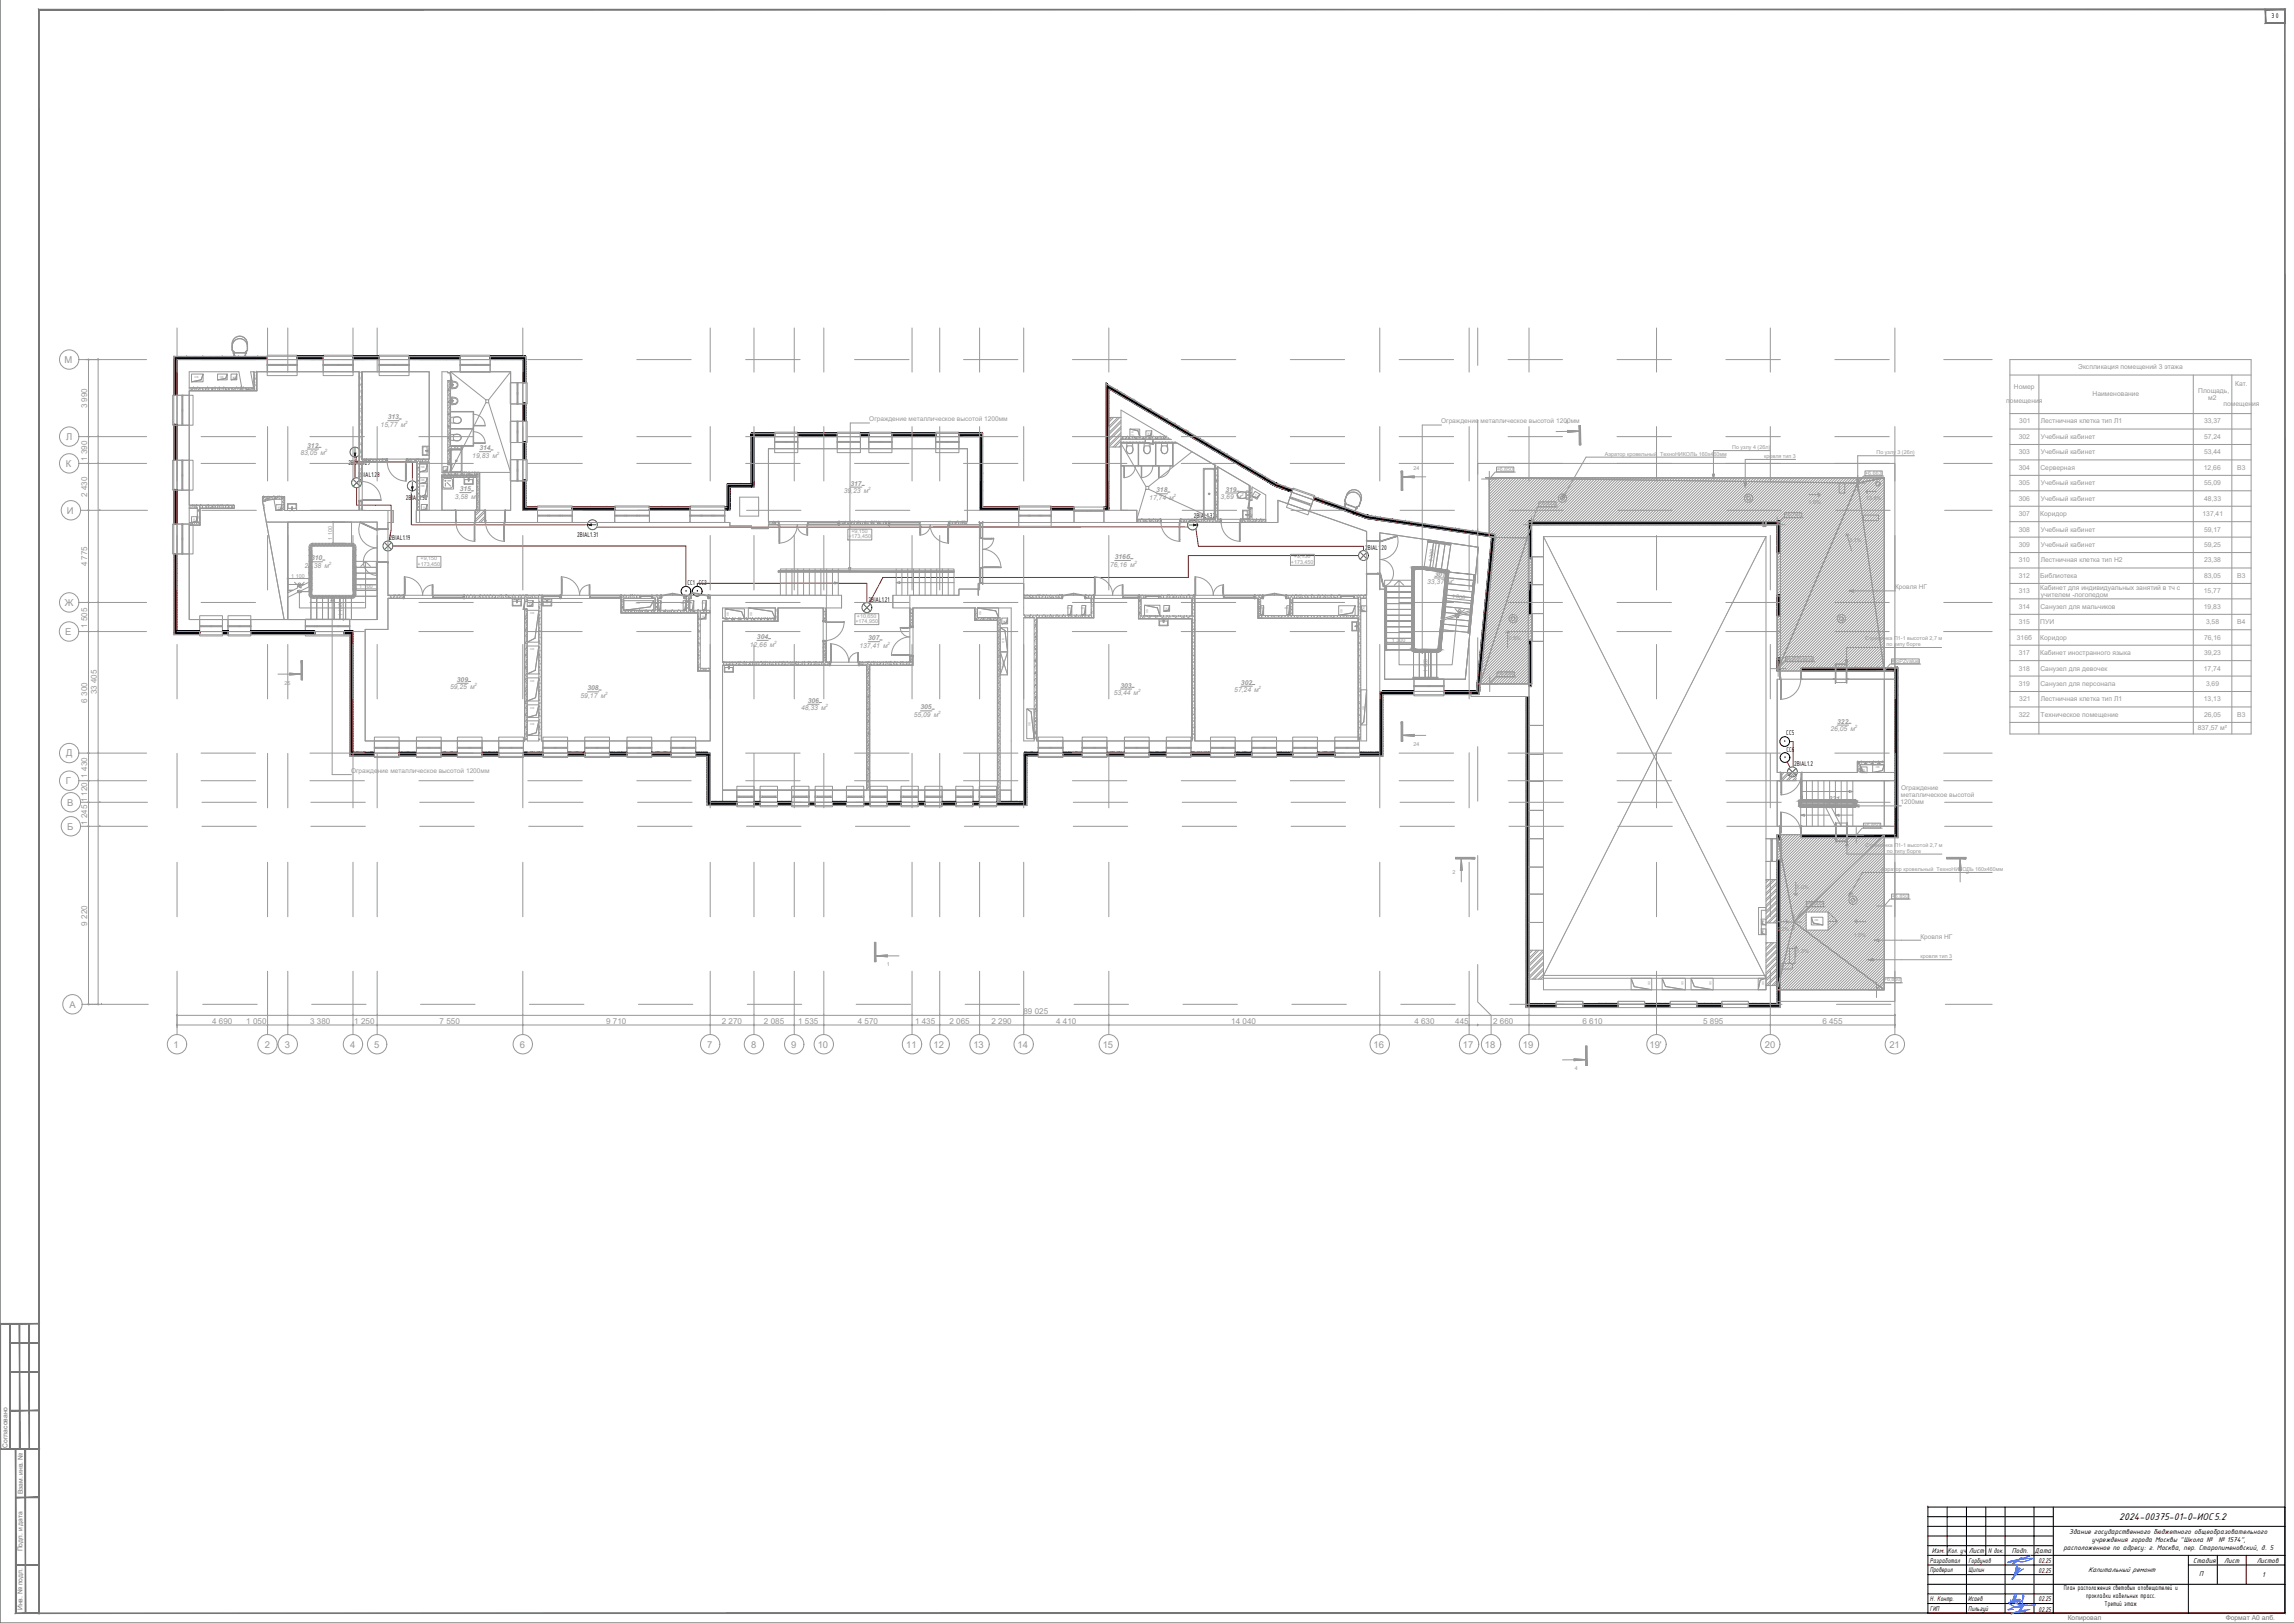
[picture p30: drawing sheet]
<svg xmlns="http://www.w3.org/2000/svg" width="1189mm" height="841mm" viewBox="0 0 1189 841" stroke-linecap="round" stroke-linejoin="round" font-family="sans-serif">
<defs><g id="words">
<text font-size="5.4" x="1098" y="788">2024-00375-01-0-ИОС5.2</text>
<g font-size="4.9" fill="#989898">
<text x="33" y="188">М</text>
<text x="34" y="228">Л</text>
<text x="34" y="242">К</text>
<text x="35" y="266">И</text>
<text x="34" y="314">Ж</text>
<text x="34" y="329">Е</text>
<text x="34" y="392">Д</text>
<text x="34" y="406">Г</text>
<text x="35" y="418">В</text>
<text x="35" y="430">Б</text>
<text x="36" y="522">А</text>
<text x="90" y="543">1</text>
<text x="137" y="543">2</text>
<text x="148" y="543">3</text>
<text x="182" y="543">4</text>
<text x="194" y="543">5</text>
<text x="269" y="543">6</text>
<text x="366" y="543">7</text>
<text x="389" y="543">8</text>
<text x="410" y="543">9</text>
<text x="424" y="543">10</text>
<text x="470" y="543">11</text>
<text x="484" y="543">12</text>
<text x="504" y="543">13</text>
<text x="527" y="543">14</text>
<text x="571" y="543">15</text>
<text x="712" y="543">16</text>
<text x="758" y="543">17</text>
<text x="770" y="543">18</text>
<text x="789" y="543">19</text>
<text x="855" y="543">19'</text>
<text x="915" y="543">20</text>
<text x="979" y="543">21</text>
</g>
<g font-size="4.2" fill="#989898">
<text x="45" y="212" transform="rotate(-90 45 212)">3 990</text>
<text x="45" y="239" transform="rotate(-90 45 239)">1 390</text>
<text x="45" y="258" transform="rotate(-90 45 258)">2 430</text>
<text x="45" y="294" transform="rotate(-90 45 294)">4 775</text>
<text x="45" y="325" transform="rotate(-90 45 325)">1 505</text>
<text x="50" y="360" transform="rotate(-90 50 360)">33 405</text>
<text x="45" y="364" transform="rotate(-90 45 364)">6 300</text>
<text x="45" y="403" transform="rotate(-90 45 403)">1 430</text>
<text x="45" y="416" transform="rotate(-90 45 416)">1 120</text>
<text x="45" y="428" transform="rotate(-90 45 428)">1 245</text>
<text x="45" y="480" transform="rotate(-90 45 480)">9 220</text>
<text x="530" y="526">89 025</text>
<text x="110" y="531">4 690</text>
<text x="128" y="531">1 050</text>
<text x="161" y="531">3 380</text>
<text x="184" y="531">1 250</text>
<text x="228" y="531">7 550</text>
<text x="314" y="531">9 710</text>
<text x="374" y="531">2 270</text>
<text x="396" y="531">2 085</text>
<text x="414" y="531">1 535</text>
<text x="445" y="531">4 570</text>
<text x="474" y="531">1 435</text>
<text x="492" y="531">2 065</text>
<text x="514" y="531">2 290</text>
<text x="547" y="531">4 410</text>
<text x="638" y="531">14 040</text>
<text x="733" y="531">4 630</text>
<text x="754" y="531">445</text>
<text x="774" y="531">2 660</text>
<text x="820" y="531">6 610</text>
<text x="883" y="531">5 895</text>
<text x="944" y="531">6 455</text>
</g>
<g font-size="3.9">
<text x="1177" y="9">30</text>
<text x="181" y="241">2BIAL1.29</text>
<text x="186" y="247">2BIAL1.28</text>
<text x="210" y="259">2BIAL1.30</text>
<text x="619" y="269">2BIAL1.32</text>
<text x="202" y="280">2BIAL1.19</text>
<text x="299" y="278">2BIAL1.31</text>
<text x="708" y="285">2BIAL1.20</text>
<text x="356" y="303">CC1</text>
<text x="362" y="303">CC2</text>
<text x="450" y="312">2BIAL1.21</text>
<text x="926" y="381">CC5</text>
<text x="926" y="389">CC6</text>
<text x="930" y="397">2BIAL1.2</text>
<text x="1072" y="795">Здание государственного бюджетного общеобразовательного</text>
<text x="1069" y="803">расположенное по адресу: г. Москва, пер. Старопименовский, д. 5</text>
<text x="1084" y="799">учреждения города Москвы &quot;Школа №</text>
<text x="1150" y="799">№ 1574&quot;,</text>
<text x="1000" y="810">Разработал</text>
<text x="1001" y="805">Изм.</text>
<text x="1009" y="805">Кол. уч.</text>
<text x="1020" y="810">Горбунов</text>
<text x="1020" y="805">Лист</text>
<text x="1030" y="805">N док.</text>
<text x="1043" y="805">Подп.</text>
<text x="1054" y="805">Дата</text>
<text x="1056" y="810">02.25</text>
<text x="1137" y="810">Стадия</text>
<text x="1153" y="810">Лист</text>
<text x="1170" y="810">Листов</text>
<text x="1000" y="815">Проверил</text>
<text x="1020" y="815">Щипин</text>
<text x="1056" y="815">02.25</text>
<text x="1082" y="815">Капитальный ремонт</text>
<text x="1140" y="817">П</text>
<text x="1172" y="817">1</text>
<text x="1070" y="824">План расположения световых оповещателей и</text>
<text x="1000" y="830">Н. Контр.</text>
<text x="1020" y="830">Исаев</text>
<text x="1056" y="830">02.25</text>
<text x="1081" y="828">прокладки кабельных трасс.</text>
<text x="1091" y="832">Третий этаж</text>
<text x="1000" y="835">ГИП</text>
<text x="1020" y="835">Пильгуй</text>
<text x="1056" y="835">02.25</text>
</g>
<g font-size="3.5" fill="#989898">
<text x="1077" y="191">Экспликация помещений 3 этажа</text>
<text x="1044" y="202">Номер</text>
<text x="1139" y="203">Площадь,</text>
<text x="1158" y="200">Кат.</text>
<text x="1040" y="209">помещения</text>
<text x="1084" y="205">Наименование</text>
<text x="1144" y="207">м2</text>
<text x="1152" y="210">помещения</text>
<text x="197" y="221">15,77 м</text>
<text x="201" y="217">313</text>
<text x="1046" y="219">301</text>
<text x="1058" y="219">Лестничная клетка тип Л1</text>
<text x="1142" y="219">33,37</text>
<text x="1046" y="227">302</text>
<text x="1058" y="227">Учебный кабинет</text>
<text x="1142" y="227">57,24</text>
<text x="159" y="232">312</text>
<text x="248" y="233">314</text>
<text x="156" y="236">83,05 м</text>
<text x="245" y="237">19,83 м</text>
<text x="1046" y="235">303</text>
<text x="1058" y="235">Учебный кабинет</text>
<text x="1142" y="235">53,44</text>
<text x="1046" y="243">304</text>
<text x="1057" y="243">Серверная</text>
<text x="1142" y="243">12,66</text>
<text x="1159" y="243">В3</text>
<text x="441" y="252">317</text>
<text x="1046" y="251">305</text>
<text x="1058" y="251">Учебный кабинет</text>
<text x="1142" y="251">55,09</text>
<text x="238" y="255">315</text>
<text x="437" y="256">39,23 м</text>
<text x="599" y="255">318</text>
<text x="635" y="255">319</text>
<text x="236" y="258">3,58 м</text>
<text x="596" y="259">17,74 м</text>
<text x="633" y="259">3,69 м</text>
<text x="1046" y="259">306</text>
<text x="1058" y="259">Учебный кабинет</text>
<text x="1142" y="259">48,33</text>
<text x="1046" y="267">307</text>
<text x="1057" y="267">Коридор</text>
<text x="1141" y="267">137,41</text>
<text x="1046" y="275">308</text>
<text x="1058" y="275">Учебный кабинет</text>
<text x="1142" y="275">59,17</text>
<text x="1046" y="283">309</text>
<text x="1058" y="283">Учебный кабинет</text>
<text x="1142" y="283">59,25</text>
<text x="161" y="290">310</text>
<text x="575" y="294">76,16 м</text>
<text x="578" y="290">316б</text>
<text x="1046" y="291">310</text>
<text x="1058" y="291">Лестничная клетка тип Н2</text>
<text x="1142" y="291">23,38</text>
<text x="158" y="294">23,38 м</text>
<text x="743" y="299">301</text>
<text x="1046" y="299">312</text>
<text x="1057" y="299">Библиотека</text>
<text x="1142" y="299">83,05</text>
<text x="1159" y="299">В3</text>
<text x="740" y="303">33,37 м</text>
<text x="1057" y="306">Кабинет для индивидуальных занятий в тч с</text>
<text x="1046" y="307">313</text>
<text x="1058" y="309">учителем -логопедом</text>
<text x="1142" y="307">15,77</text>
<text x="1046" y="315">314</text>
<text x="1057" y="315">Санузел для мальчиков</text>
<text x="1142" y="315">19,83</text>
<text x="1046" y="323">315</text>
<text x="1057" y="323">ПУИ</text>
<text x="1143" y="323">3,58</text>
<text x="1159" y="323">В4</text>
<text x="389" y="335">12,66 м</text>
<text x="392" y="331">304</text>
<text x="445" y="336">137,41 м</text>
<text x="450" y="332">307</text>
<text x="1045" y="331">316б</text>
<text x="1057" y="331">Коридор</text>
<text x="1142" y="331">76,16</text>
<text x="1046" y="339">317</text>
<text x="1057" y="339">Кабинет иностранного языка</text>
<text x="1142" y="339">39,23</text>
<text x="1046" y="347">318</text>
<text x="1057" y="347">Санузел для девочек</text>
<text x="1142" y="347">17,74</text>
<text x="237" y="353">309</text>
<text x="233" y="357">59,25 м</text>
<text x="304" y="358">308</text>
<text x="581" y="356">303</text>
<text x="640" y="359">57,24 м</text>
<text x="643" y="355">302</text>
<text x="1046" y="355">319</text>
<text x="1057" y="355">Санузел для персонала</text>
<text x="1143" y="355">3,69</text>
<text x="301" y="362">59,17 м</text>
<text x="419" y="364">306</text>
<text x="577" y="360">53,44 м</text>
<text x="1046" y="363">321</text>
<text x="1058" y="363">Лестничная клетка тип Л1</text>
<text x="1142" y="363">13,13</text>
<text x="415" y="368">48,33 м</text>
<text x="474" y="372">55,09 м</text>
<text x="477" y="368">305</text>
<text x="1046" y="371">322</text>
<text x="1058" y="371">Техническое помещение</text>
<text x="1142" y="371">26,05</text>
<text x="1159" y="371">В3</text>
<text x="952" y="375">322</text>
<text x="949" y="379">26,05 м</text>
<text x="1139" y="378">837,57 м²</text>
<text x="944" y="419">13,13</text>
<text x="948" y="415">321</text>
<text x="954" y="419">м</text>
</g>
<g font-size="3.5" fill="#767676">
<text x="4" y="750" transform="rotate(-90 4 750)">Согласовано</text>
<text x="12" y="774" transform="rotate(-90 12 774)">Взам. инв. №</text>
<text x="12" y="804" transform="rotate(-90 12 804)">Подп. и дата</text>
<text x="12" y="834" transform="rotate(-90 12 834)">Инв. № подл.</text>
<text x="1072" y="840">Копировал</text>
<text x="1153" y="840">Формат А0 алб.</text>
</g>
<g font-size="3.4" fill="#989898">
<text x="450" y="218">Ограждение металлическое высотой 1200мм</text>
<text x="747" y="219">Ограждение металлическое высотой 1200мм</text>
<text x="982" y="305">Кровля НГ</text>
<text x="182" y="401">Ограждение металлическое высотой 1200мм</text>
<text x="985" y="413">металлическое высотой</text>
<text x="985" y="409">Ограждение</text>
<text x="985" y="417">1200мм</text>
<text x="995" y="486">Кровля НГ</text>
</g>
<g font-size="2.8" fill="#989898">
<text x="811" y="220">4</text>
<text x="898" y="233">По узлу 4 (26л)</text>
<text x="832" y="236">Аэратор кровельный ТехноНИКОЛЬ 160х460мм</text>
<text x="914" y="237">кровля тип 3</text>
<text x="972" y="235">По узлу</text>
<text x="983" y="235">3 (26л)</text>
<text x="733" y="243">24</text>
<text x="776" y="244">+6,850</text>
<text x="967" y="246">+6,663</text>
<text x="798" y="262">+6,822</text>
<text x="937" y="261">1.0%</text>
<text x="967" y="259">13.8%</text>
<text x="925" y="267">+6,701</text>
<text x="172" y="280" transform="rotate(-90 172 280)">1 100</text>
<text x="440" y="279">+173,450</text>
<text x="441" y="276">+9,150</text>
<text x="958" y="281">3.1%</text>
<text x="216" y="293">+173,450</text>
<text x="218" y="290">+9,150</text>
<text x="669" y="292">+173,450</text>
<text x="671" y="289">+9,150</text>
<text x="742" y="291" transform="rotate(-82 742 291)">1 300</text>
<text x="151" y="299">1 100</text>
<text x="186" y="305">1 100</text>
<text x="752" y="310" transform="rotate(6 752 310)">1 300</text>
<text x="177" y="319" transform="rotate(-90 177 319)">1 100</text>
<text x="443" y="323">+174,950</text>
<text x="444" y="320">+10,650</text>
<text x="721" y="332">1 300</text>
<text x="782" y="332">0.5%</text>
<text x="967" y="332">Стремянка П1-1 высотой 2,7 м</text>
<text x="978" y="335">по типу борге</text>
<text x="926" y="342">#toPZvalue</text>
<text x="980" y="344">#toPZvalue</text>
<text x="740" y="348" transform="rotate(-90 740 348)">1 300</text>
<text x="776" y="350">+6,850</text>
<text x="147" y="355">25</text>
<text x="733" y="387">24</text>
<text x="966" y="428">+6,850</text>
<text x="967" y="439">Стремянка П1-1 высотой 2,7 м</text>
<text x="978" y="442">по типу борге</text>
<text x="753" y="453">2</text>
<text x="975" y="451">Аэратор кровельный ТехноНИКОЛЬ 160х460мм</text>
<text x="1019" y="453">2</text>
<text x="931" y="460">1.0%</text>
<text x="980" y="465">+6,850</text>
<text x="936" y="469">+6,805</text>
<text x="921" y="482">5.2%</text>
<text x="961" y="486">1.0%</text>
<text x="931" y="494">1.3%</text>
<text x="995" y="497">кровля тип 3</text>
<text x="460" y="501">1</text>
<text x="976" y="508">+6,850</text>
<text x="816" y="555">4</text>
</g>
<g font-size="2.3" fill="#989898">
<text x="210" y="220">2</text>
<text x="168" y="234">2</text>
<text x="257" y="236">2</text>
<text x="246" y="257">2</text>
<text x="450" y="254">2</text>
<text x="608" y="258">2</text>
<text x="643" y="257">2</text>
<text x="170" y="293">2</text>
<text x="588" y="292">2</text>
<text x="752" y="301">2</text>
<text x="401" y="334">2</text>
<text x="460" y="334">2</text>
<text x="246" y="356">2</text>
<text x="590" y="359">2</text>
<text x="652" y="357">2</text>
<text x="314" y="360">2</text>
<text x="428" y="367">2</text>
<text x="486" y="370">2</text>
<text x="961" y="377">2</text>
</g>
<g font-size="1.4" fill="#989898">
<text x="101" y="196">ОВ</text>
<text x="114" y="196">ОВ</text>
<text x="122" y="197" transform="rotate(-90 122 197)">ВК</text>
<text x="587" y="226" transform="rotate(-90 587 226)">ОВ</text>
<text x="596" y="226" transform="rotate(-90 596 226)">ВК</text>
<text x="218" y="242">ОВ</text>
<text x="232" y="244" transform="rotate(-90 232 244)">ВК</text>
<text x="218" y="249">ОВ</text>
<text x="218" y="252">ОВ</text>
<text x="651" y="258" transform="rotate(-59 651 258)">ВК</text>
<text x="145" y="264" transform="rotate(-90 145 264)">ВК</text>
<text x="220" y="264" transform="rotate(-90 220 264)">ВК</text>
<text x="101" y="271" transform="rotate(-90 101 271)">ВК</text>
<text x="912" y="272">ЭОМ</text>
<text x="275" y="314" transform="rotate(-90 275 314)">ВК</text>
<text x="330" y="313">ОВ</text>
<text x="340" y="313">ЭОМ</text>
<text x="353" y="313">ЭОМ</text>
<text x="357" y="313">СС</text>
<text x="364" y="313">СС</text>
<text x="553" y="316">СС</text>
<text x="560" y="316">СС</text>
<text x="605" y="317" transform="rotate(-90 605 317)">ВК</text>
<text x="652" y="316">ЭОМ</text>
<text x="666" y="316">ЭОМ</text>
<text x="696" y="318" transform="rotate(-90 696 318)">ОВ</text>
<text x="706" y="314" transform="rotate(90 706 314)">ВК</text>
<text x="275" y="318">ОВ</text>
<text x="365" y="321" transform="rotate(-90 365 321)">ВК</text>
<text x="378" y="319" transform="rotate(-90 378 319)">ОВ</text>
<text x="390" y="319" transform="rotate(-90 390 319)">ОВ</text>
<text x="521" y="323" transform="rotate(-90 521 323)">ВК</text>
<text x="520" y="333" transform="rotate(-90 520 333)">ОВ</text>
<text x="275" y="337">ОВ</text>
<text x="520" y="346" transform="rotate(-90 520 346)">ПотПр</text>
<text x="275" y="353">ОВ</text>
<text x="275" y="367">ОВ</text>
<text x="707" y="368" transform="rotate(-90 707 368)">ОВ</text>
<text x="275" y="375">ОВ</text>
<text x="534" y="376" transform="rotate(-90 534 376)">ОВ</text>
<text x="965" y="399">ВК</text>
<text x="972" y="398">ОВ</text>
<text x="913" y="476" transform="rotate(90 913 476)">ВК</text>
<text x="940" y="477">ОВ</text>
<text x="913" y="482" transform="rotate(90 913 482)">ВК</text>
<text x="854" y="508" transform="rotate(90 854 508)">ОВ</text>
<text x="871" y="508" transform="rotate(90 871 508)">ОВ</text>
<text x="886" y="508" transform="rotate(90 886 508)">ОВ</text>
<text x="913" y="508" transform="rotate(90 913 508)">ОВ</text>
</g>
</g></defs>
<path d="M356 306l-1-23h-154l2-9v-12h-18l-1-28 1 3v2h29l-1 33h94l2 1h307l2-1 2 2 1 9h86v5h-91v11h-158l-9 16v-13h-88v4M925 384h4v16l-4-7" fill="none" stroke="#f00" stroke-width=".52"/>
<g fill="#fff" stroke="#fff" stroke-width=".52">
<path d="M199 284l4-2v2zM199 284l4 1v-1zM199 284l4 1h-4zM199 285h3h1zM199 285h3z"/>
<path d="M199 281h3zM199 281h4h-1zM199 281h4l-4 1zM199 282h4v-1zM199 282h4l-4 2z"/>
<path d="M447 316l5-2v2zM447 316l4 1 1-1zM447 316l4 1h-4zM447 317h3h1zM447 317h3z"/>
<path d="M447 313l3-1zM447 313h4l-1-1zM447 313h4l-4 1zM447 314h5l-1-1zM447 314h5l-5 2z"/>
<path d="M704 289l5-2v2zM704 289l4 1 1-1zM704 289l4 1h-3zM705 290h2h1zM705 290h2z"/>
<path d="M705 286l1-1h1zM705 286h3l-1-1zM705 286h3l-4 1zM704 287h5l-1-1zM704 287h5l-5 2z"/>
<path d="M927 401l4-2v2zM927 401l4 1v-1zM927 401l4 1h-4zM927 402h3h1zM927 402h3z"/>
<path d="M927 398h3zM927 398h4h-1zM927 398h4l-4 1zM927 399h4v-1zM927 399h4l-4 2z"/>
<path d="M618 275l2-2zM617 274l1 1 2-2zM617 274l4-2-1 1zM616 274h1l4-2zM616 274l4-3 1 1zM615 272l1 2 4-3zM615 272l4-2 1 1zM616 271l-1 1 4-2zM616 271l2-2 1 1zM616 270v1l2-2z"/>
<path d="M211 252l2 2zM211 251v1l2 2zM211 251l3 3h-1zM212 250l-1 1 3 3zM212 250l3 4h-1zM212 250l3 4-1-5zM214 249l2 4-1 1zM214 249l2 4-1-4zM215 249l1 3v1zM215 249l1 3v-2z"/>
<path d="M305 270l2-1-2 2zM305 271l3-1-1-1zM305 271l3-1-4 2zM304 272l5-2h-1zM304 272l5-2-4 3zM305 273l5-1-1-2zM305 273l5-1-4 2zM306 274l3-1 1-1zM306 274l3-1-2 2zM307 275l2-1v-1z"/>
<path d="M181 234l2 3zM182 233l-1 1 2 3zM182 233l2 4h-1zM182 232v1l2 4zM182 232l3 4-1 1zM182 232l3 4-1-4zM184 232l2 4h-1zM184 232l2 4-1-4zM185 232l2 2-1 2zM185 232l2 2-1-1z"/>
<path d="M182 251l5-2v2zM182 251l5 1v-1zM182 251l5 1h-4zM183 252l3 1 1-1zM183 252l3 1z"/>
<path d="M183 248h3zM183 248h4h-1zM183 248h4l-5 1zM182 249h5v-1zM182 249h5l-5 2z"/>
</g>
<path d="M186 233l1 1M184 248h2M216 250v2M309 274l-2 1M618 269l-2 1M200 281h2M706 285h1M448 312h2M928 398h2" fill="none" stroke="#fff" stroke-width=".52"/>
<g fill="none" stroke="#00b82e" stroke-width=".52">
<path d="M184 235v1zM184 232v3M183 248l4 4M187 248l-4 4M213 252h1v2zM214 250v2M305 272h2zM307 272h2M616 272h3M619 272h1h-1zM199 281l4 4M203 281l-4 4"/>
<path d="M705 286l3 4M708 286l-3 4M447 313l4 4M451 313l-4 4M927 398l4 4M931 398l-4 4"/>
<circle cx="184" cy="234" r="2.6"/>
<circle cx="185" cy="250" r="2.6"/>
<circle cx="214" cy="252" r="2.6"/>
<circle cx="307" cy="272" r="2.6"/>
<circle cx="618" cy="272" r="2.6"/>
<circle cx="201" cy="283" r="2.6"/>
<circle cx="707" cy="288" r="2.6"/>
<circle cx="449" cy="315" r="2.6"/>
<circle cx="929" cy="400" r="2.6"/>
</g>
<g fill="#00b82e" stroke="#00b82e" stroke-width=".52">
<path d="M619 272h1h-1zM619 272h1z"/>
<path d="M214 252v2zM213 252l1 2z"/>
<path d="M305 272h2zM305 272h2z"/>
<path d="M184 235v1zM184 235v1z"/>
</g>
<path d="M355 304h1M361 304h1M924 382h2M925 390h1" fill="none" stroke="#fff" stroke-width=".52"/>
<g fill="#fff" stroke="#fff" stroke-width=".52">
<path d="M356 309l1-1zM355 309h1l1-1zM355 309l3-2-1 1zM354 308l1 1 3-2zM354 308l4-2v1zM353 307l1 1 4-2zM353 307l5-1zM353 306v1l5-1zM353 306l4-1 1 1zM353 305v1l4-1zM353 305l4-1v1zM354 304l-1 1 4-1zM354 304h3zM354 304h2z"/>
<path d="M361 309l2-1zM360 309h1l2-1zM360 309l4-2-1 1zM360 308v1l4-2zM360 308l4-2v1zM359 307l1 1 4-2zM359 307l5-1zM359 306v1l5-1zM359 306l4-1 1 1zM359 305v1l4-1zM359 305l4-1v1zM360 304l-1 1 4-1zM360 304h3zM360 304h2z"/>
<path d="M925 387l2-1zM924 387h1l2-1zM924 387l3-2v1zM923 386l1 1 3-2zM923 386l4-2v1zM923 385v1l4-2zM923 385l4-2v1zM922 384l1 1 4-2zM922 384l5-1zM923 383l-1 1 5-1zM923 383l3-1 1 1zM923 382v1l3-1zM923 382h3zM923 382h3z"/>
<path d="M925 395l2-1zM924 395h1l2-1zM924 395l3-2v1zM923 394l1 1 3-2zM923 394l5-1h-1zM923 394l5-1zM923 394l4-2 1 1zM923 393v1l4-2zM923 393l4-2v1zM923 392v1l4-2zM923 392l3-2 1 1zM924 391l-1 1 3-2zM924 391l2-1zM924 391l2-1z"/>
</g>
<g fill="none" stroke="#000" stroke-width=".52">
<path d="M356 306h.1M361 306h.1M925 384h.1M925 393h.1"/>
<circle cx="356" cy="306" r="2.5"/>
<circle cx="361" cy="306" r="2.5"/>
<circle cx="925" cy="384" r="2.5"/>
<circle cx="925" cy="393" r="2.5"/>
</g>
<g fill="none" stroke="#989898" stroke-width=".52">
<path d="M92 170v157h97M128 178a4 4 0 0 0-4-4 4 4 0 0 0-4 4v4h1v3h1h-1v-3a4 4 0 0 1 1-6 4 4 0 0 1 6 3M128 178a4 4 0 0 0-4-4 4 4 0 0 0-4 4v4h1v3h1h-1v-3a4 4 0 0 1 2-6 4 4 0 0 1 5 3M128 178v4h-1v3v-3h1zM128 179v3h-1v3v-3h1zM139 170v23M149 170v23M183 170v23M195 170v23M271 170v94h107v-11h13M368 170v23M391 170v23"/>
<path d="M412 170v23M427 170v23M473 170v23M487 170v23M508 170v23M531 170v23M575 170v23M715 170v23M761 170v23M766 170v19M792 170v23M858 170v23"/>
<path d="M917 170v23M982 170v23M41 186h10M46 186v1M46 186v335M51 186v1M51 186h25M51 186h.1M51 186v335M90 185h.1M90 199h.1M90 185h48"/>
<path d="M90 185h2M90 185v20M92 186h179M97 185h.1M98 193h26l2 9 5-1-1-8h2v8h-34zM99 194h6l-1 3-5 1zM99 198l5-1 1-3v4zM105 185h.1M113 194h5l-1 2-4 1zM113 197l4-1 1-2v3zM115 185h.1M120 194h3l-1 2-2 1z"/>
<path d="M121 182v1zM121 183h.1M121 183h6zM123 194v3h-3l2-1zM124 185h.1M127 182h1v1h-1zM127 183h1zM132 198h.1M132 193h.1M132 196h.1M132 193v8h-34M132 195h.1"/>
<path d="M132 197h.1M132 199h.1M132 200h.1M133 196h.1M133 199h.1M133 193v9h-35M133 193h.1M133 197h.1M134 185h.1M138 185h-48v20h2M138 186v3M138 186v-2h16v2"/>
<path d="M138 189v6h16v-6M138 186v3h1h-1M138 189h.1M138 185v1M138 185h16v1h-16M139 189h7M146 189h1h-1zM147 189h6M154 186v3M154 186v3h-1h1M154 189h.1M154 185h13"/>
<path d="M160 185h.1M167 186v3M167 186v-2h16v2M167 189v6h16v-2M167 186v3h1h-1M167 189h.1M167 185h-13v1M167 185v1M167 185h16v1h-16M168 189h7M175 189h1h-1zM176 189h6"/>
<path d="M183 186v3M183 189h-1h1M183 189h.1M183 185h13M186 196h.1M186 193v56M186 195h.1M186 198h.1M187 193h.1M187 196h.1M187 200h.1M187 199h1"/>
<path d="M187 199h.1M187 194h.1M187 197h.1M187 193h1M188 193v45M188 199h-1M188 199h.1M188 195h.1M188 193h34v45h-34zM188 193h34v45M188 193v45h13M189 185h.1"/>
<path d="M196 186v3M196 186v-2h16v2M196 189v6h16v-6M196 186v3h1h-1M196 189h.1M196 185h-13v1M196 185v1M196 185h16v1h-16M197 189h7M204 189h1h-1zM205 189h6M212 186v3"/>
<path d="M212 186v3h-1h1M212 189h.1M212 185h26M216 185h.1M226 185h.1M232 197h1M232 193h1M232 193h-3v52h3M232 197v44M232 198h.1M233 198h.1M233 199h.1"/>
<path d="M233 193l1 4zM233 199v1zM233 193h-1M233 198a2.6 2.6 0 0 1 4 2 2.7 2.7 0 0 1-4 1zM233 193h32v71h-16v-19h-16v-12h6v-2h-6zM233 193l19 14h1v2h-1v-2M233 197v34h6M233 193h32M234 185h.1M234 197h-1M234 198v3M235 198a1.5 1.5 0 0 1 2 2 1.5 1.5 0 0 1-2 1z"/>
<path d="M238 186v3M238 186v-2h16v2M238 189v4h16v-4M238 186v3h1h-1M238 189h.1M238 185h-26v1M238 185v1M238 185h16v1h-16M239 189h7M246 189h1h-1zM247 189h6M254 185h18v13"/>
<path d="M254 186v-1h19v13h-2M254 186v3M254 186v3h-1h1M254 189h.1M263 185h.1M265 193v71M265 193l-12 14M268 198h3M268 198h-4v11h4M268 198v1v-1h3M268 198h.1M268 199v4"/>
<path d="M271 198h2v11h-2M271 185h.1M272 189h.1M273 189h.1M273 191h.1M274 186h28M330 186h28M386 186h29M443 186h28M499 186h29M556 186h28M573 199l89 52 8 3"/>
<path d="M573 199v64h-1M573 199v2M612 186h28M669 186h28M725 186h28M782 186h28M838 186h28M894 186h29M951 186h28M1007 186h25M1042 186h125v194h-125zM1042 194h125"/>
<path d="M1057 194v186M1137 194v186M1157 194v186M90 204h.1M92 205h3M92 205h-3v15h3M92 205h2v1h1v-1M94 212h1v1h-1zM94 206v6M94 213v7M95 206v6M95 213v7"/>
<path d="M95 205h5v15h-5M95 205h-1h1M98 203h35v-10h53v72h-38v-8h-12v3l11 61h-49v-49h6v-9h17v-1h-23zM98 202h.1M99 202h.1M99 202h1M100 202h.1M100 201h.1M101 202h.1M102 202h.1M103 201h.1M103 202h.1"/>
<path d="M104 202h.1M105 202h.1M106 202h1M107 202h.1M108 201h.1M108 202h.1M110 202h.1M111 202h.1M111 201h.1M112 202h.1M113 202h.1M113 202h1"/>
<path d="M114 202h.1M114 201h.1M115 202h.1M116 202h.1M116 201h.1M117 202h.1M117 202h1M118 202h.1M119 202h.1M120 202h.1M121 202h.1M122 202h.1"/>
<path d="M123 201h.1M123 202h.1M124 202h.1M124 202h1M125 202h.1M125 201h.1M126 202h.1M126 201h.1M127 202h.1M128 202h.1M129 202h.1M130 202h.1"/>
<path d="M131 202h.1M131 202h1M132 202h.1M132 201h.1M133 202h.1M133 201h.1M186 200h.1M186 202h.1M186 205h.1M186 209h.1M186 212h.1M186 215h.1"/>
<path d="M186 219h.1M187 203h.1M187 207h.1M187 210h.1M187 213h.1M187 217h.1M187 206h.1M187 209h.1M187 216h.1M187 220h.1M187 201h.1M187 204h.1"/>
<path d="M187 208h.1M187 211h.1M187 214h.1M187 218h.1M188 201h.1M188 203h.1M188 212h.1M188 214h.1M188 204h.1M188 205v1M188 211v1M188 218h.1"/>
<path d="M201 218h6M207 217h1M232 200h.1M232 203h.1M232 207h.1M232 210h.1M232 214h.1M232 217h.1M232 202h.1M232 205h.1M232 208h.1M232 212h.1"/>
<path d="M232 215h.1M232 219h.1M232 202h1h-1zM232 208l1 1h-1zM232 214l1 1h-1zM233 201h.1M233 202h.1M233 203h.1M233 204h.1M233 205h.1M233 207h.1M233 208h.1"/>
<path d="M233 209h.1M233 210h.1M233 211h.1M233 213h.1M233 214h.1M233 215h.1M233 216h.1M233 217h.1M233 219h.1M233 220h.1M233 218h.1M233 206h.1"/>
<path d="M233 206a2.6 2.6 0 0 1 4 2 2.7 2.7 0 0 1-4 2zM233 216h4a1.9 1.9 0 0 1 2 2 1.9 1.9 0 0 1-2 1h-4zM233 213h12zM233 216l1 3zM234 206v4M235 206a1.5 1.5 0 0 1 2 2 1.5 1.5 0 0 1-2 1zM235 208h.1M235 217a2.2 2.2 0 0 1 3-1 2.2 2.2 0 0 1 1 2 2.6 2.6 0 0 1-4 1zM245 213v2zM245 215v6M252 209l-19 36M253 209l12 36h-16"/>
<path d="M268 209h3M268 218h3M268 203v1zM268 209h.1M268 218h-4v11h4M268 218v1v-1h3M268 218h.1M268 204v5M268 219v4M271 218h2v11h-2M271 209h2M271 209v-11h2v11"/>
<path d="M272 209v9M273 211h.1M273 214h.1M273 209v9h-2M451 219h-10l-1 75M573 218h.1M573 213h.1M573 209h.1M576 216l-1 2M577 216l-2 3M579 202h.1M579 216l-4 5"/>
<path d="M580 216l-5 6M581 216h-6v-14l86 50M581 216v16h-6l6-7M581 216v-4l23 14h-48M581 219l-6 6M581 218l-6 6M581 204h.1M583 204h.1M588 207h.1M588 208h.1M597 212h.1M603 216h.1"/>
<path d="M609 220h.1M766 218v28M1042 214h125M41 226h10M46 240h.1M46 226h.1M51 226h25M51 226h.1M90 220v18h2M90 220h2M90 220v-15h2v15M90 220v18"/>
<path d="M92 238h3M92 220h3M92 238h-3v16h3M92 238h2v1h1v-1M92 220h2h1M94 239v7M95 239v7M95 238h5v16h-5M95 238h-1h1M95 220h-1h1M104 226h28M139 221v28"/>
<path d="M149 221v28M159 233h6M161 226h28M165 232h1M183 221v28M186 239h.1M186 237h.1M186 233h.1M186 222h.1M186 226h.1M186 229h.1M186 232h.1"/>
<path d="M186 236h.1M187 224h.1M187 227h.1M187 230h.1M187 234h.1M187 237h.1M187 237h1M187 223h.1M187 226h.1M187 233h.1M187 240h.1M187 221h.1"/>
<path d="M187 225h.1M187 228h.1M187 231h.1M187 235h.1M187 238h.1M188 223h.1M188 225h.1M188 234h.1M188 236h.1M188 236l-1 1M188 238h13M188 224h.1"/>
<path d="M188 230h.1M188 237h.1M188 240h28v25l1-1v7h161v2h11v1h9v-2h110v30h-1v3h-10v3h-25v35h-44v-35h-227v-43h-13zM188 239h.1M189 238h.1M189 239h.1M190 239h.1M190 238h.1M191 239h.1M192 239h.1M192 238h.1M193 239h.1"/>
<path d="M194 239h.1M195 239h.1M195 221v28M196 238h.1M196 239h.1M197 239h.1M198 239h.1M198 238h.1M199 238h.1M200 239h.1M200 238h1M200 238h1z"/>
<path d="M200 240h1zM200 240h.1M200 240h1M201 239h-13l-1 10h1M201 238v2h-13v9h-1M201 238h.1M201 238v2zM201 238v2v-2M201 240a10 10 0 0 0 9 9M210 240v1zM210 238l1 2zM211 238h.1"/>
<path d="M211 240h.1M211 238v2h5v31M211 238h11M211 238v2v-2M211 239h5v26M212 239h.1M213 238h.1M213 239h.1M214 239h.1M215 239h.1M216 239h.1M216 238h.1"/>
<path d="M216 240h.1M217 238h.1M217 239h.1M217 226h28M217 240h5v24l-5 1M218 239h.1M219 239h.1M219 232h2v4h-2zM219 238h.1M220 239h.1M221 239h.1M221 234h.1"/>
<path d="M221 233v1M221 233l1 1h-1M221 233h.1M222 239h.1M222 231h.1M222 231h-3v5h3M222 232h.1M222 234h.1M222 239h-5v25M222 236h.1M232 220h.1M232 224h.1"/>
<path d="M232 227h.1M232 231h.1M232 234h.1M232 237h.1M232 222h.1M232 225h.1M232 229h.1M232 232h.1M232 236h.1M232 239h.1M232 239l1 1h-1zM232 227h1h-1z"/>
<path d="M232 221h1h-1zM232 233l1 1h-1zM233 221h.1M233 222h.1M233 223h.1M233 225h.1M233 226h.1M233 227h.1M233 228h.1M233 229h.1M233 231h.1M233 232h.1"/>
<path d="M233 233h.1M233 234h.1M233 235h.1M233 237h.1M233 238h.1M233 239h.1M233 230h.1M233 236h.1M233 240h.1M233 233v8h-1M233 225h4a1.9 1.9 0 0 1 2 2 1.9 1.9 0 0 1-2 1h-4zM233 231h12z"/>
<path d="M233 222h12zM233 225l1 3zM233 233h6v12h-6zM233 224h.1M233 233h6M233 231h6v2h-5M234 232h.1M234 234v-1h5v1M234 234v10M235 226a2.2 2.2 0 0 1 3-1 2.2 2.2 0 0 1 1 2 2.6 2.6 0 0 1-4 1zM236 232h.1M237 232h.1"/>
<path d="M239 232h.1M239 234v10M239 231h.1M245 230v1zM245 221v3zM245 224v6M245 229l6 1zM245 220l6 1zM248 234h6M251 230a6 6 0 0 0-6-6v6M251 221a6 6 0 0 0-6-6v6M254 233h2"/>
<path d="M268 229h3M268 238h3M268 223v1zM268 229h.1M268 238h-4v11h4M268 238v1v-1h3M268 238h.1M268 224v5M268 239v4M271 238h2v11h-2M271 229h2M271 229v-11h2v11"/>
<path d="M271 238h2v11h-2zM272 229v9M272 235h.1M273 230h.1M273 234h.1M273 236h.1M273 229v9h-2M274 226h28M330 226h28M368 221v28M386 226h142M389 228h.1"/>
<path d="M389 225h2v1M389 226v25h-12v12h-1v1M389 225h.1M389 225h120M389 235h.1M389 237h.1M389 238h.1M389 225h12M389 226v25h-12M391 221v32M395 225h.1M397 225h.1"/>
<path d="M398 233h103v37h-103zM398 226h-7v27M401 226v3M401 226v-2h12v2M401 229v6h12v-6M401 226v3h1h-1M401 229h.1M401 225h12v1h-12zM402 229h5M407 229h1h-1zM408 229h5M412 221v28"/>
<path d="M413 226v3M413 229h.1M413 225v1M413 225h21M417 225h.1M420 225h.1M423 225h.1M427 221v28M428 225h.1M431 225h.1M434 226v3M434 226v-2h12v2"/>
<path d="M434 229v6h12v-6M434 226v3h1h-1M434 229h.1M434 225h12v1h-12zM435 229h4M439 229h1h-1zM440 229h5M446 226v3M446 226v3h-1h1M446 229h.1M446 225v1M446 225h4"/>
<path d="M450 225h.1M450 226v3M450 226v-2h12v2M450 229v6h12v-6M450 226v3h1h-1M450 229h.1M450 225h12v1h-12zM451 229h5M456 229h1h-1zM457 229h4M462 226v3M462 226v3h-1h1"/>
<path d="M462 229h.1M462 225v1M462 225h23M464 225h.1M468 225h.1M473 221v28M473 225h.1M475 225h.1M478 225h.1M484 225h.1M485 226v3M485 226v-2h12v2"/>
<path d="M485 229v6h12v-6M485 226v3h1h-1M485 229h.1M485 225h12v1h-12zM486 229h4M487 221v28M490 229h1h-1zM491 229h5M497 226v3M497 226v3h-1h1M497 229h.1M497 225v1"/>
<path d="M497 225h12M498 225h.1M505 225h.1M506 225h.1M508 225h1M508 221v43M509 225h.1M509 225v38M509 236h.1M509 231h.1M509 227h.1M509 225v38h19v1"/>
<path d="M531 221v28M573 222h.1M581 230l13 22M581 230h29l20 11v28h-41v-5h-8zM581 228h26M581 222l-6 6M581 228l-3 4M581 221l-6 6M581 224l-6 7M581 231l-1 1M581 232v32M581 229h13"/>
<path d="M581 227h1M582 229h.1M582 227h.1M583 229h.1M583 228h.1M584 227h.1M584 229h.1M584 230h3v3a1.9 1.9 0 0 1-2 2 1.9 1.9 0 0 1-1-2zM584 230h3zM584 226h.1M584 231a2.1 2.1 0 0 1 3 1 2.1 2.1 0 0 1 0 3 1.9 1.9 0 0 1-3-1 1.9 1.9 0 0 1 0-2zM585 229h.1"/>
<path d="M585 227h.1M585 227h1M586 222l4 1 1 3h-5zM586 222h5v4l-1-3zM586 229h.1M587 227h.1M587 229h.1M588 229h.1M588 226h.1M588 227h.1M589 227h.1M589 229h.1"/>
<path d="M590 227h.1M590 229h.1M590 230v11zM591 229h.1M591 227h.1M591 226h.1M592 227h.1M592 229h.1M592 227h1M593 227h.1M593 229h.1M593 230h3v3a1.9 1.9 0 0 1-2 2 1.9 1.9 0 0 1-1-2z"/>
<path d="M593 230h3zM593 228h.1M593 231a2.1 2.1 0 0 1 3 1 2.1 2.1 0 0 1 0 3h-2a2.6 2.6 0 0 1-1-4zM593 229l5 1h-5zM594 229h.1M594 229v1v-2v2h-13M594 227h.1M594 223h3l-1 3h-2zM594 226h.1M595 227h.1M596 227h.1M597 223v3h-3h2z"/>
<path d="M597 227h.1M598 229v1v-2v2M598 230h12l20 11v28h-18M598 229h12M598 230h.1M598 226h.1M598 229h.1M599 227h.1M599 229h.1M599 230v11zM599 227h1M600 227h.1"/>
<path d="M600 229h.1M601 227h.1M601 229h.1M601 226h.1M602 228h.1M602 227h.1M602 229h.1M602 230h3v3a1.9 1.9 0 0 1-2 2 1.9 1.9 0 0 1-1-2zM602 230h3zM602 231a2.1 2.1 0 0 1 3 1 2.1 2.1 0 0 1 0 3 1.9 1.9 0 0 1-3-1 1.9 1.9 0 0 1 0-2zM603 229h.1M603 227h.1"/>
<path d="M603 227h1M604 227h.1M604 229h.1M605 226h.1M605 227h.1M605 229h.1M606 227h.1M606 229h.1M606 227h-25l-4 5M607 229h.1M608 230v11zM608 229h.1"/>
<path d="M609 229h.1M611 221h.1M612 226h28M615 223h.1M618 234l-23 18M624 228h.1M626 230h.1M627 231h.1M632 233h.1M635 235h.1M636 235h.1M642 239h.1"/>
<path d="M669 226h28M715 221v28M725 226h28M747 220h-10v116M761 221v28M782 226h28M792 221v28M812 223l6 1h-6zM812 224h-6M818 221h1v9h-1zM838 226h28M858 221v28"/>
<path d="M894 237h-72l-11 20M894 226h29M917 233h-29v13M917 221v28M931 238h-27v12M951 226h28M982 221v28M992 236h-29v18M1007 226h25M1042 238h125M1042 230h125M1042 222h125"/>
<path d="M41 240h10M51 240h25M51 240h.1M90 254v18h2M90 254h2M90 254v-16h2v16M90 259h.1M90 254h.1M90 254v18M92 254h3M92 254h2v-1h1v1M94 246h1v1h-1z"/>
<path d="M94 247v6M95 247v6M95 254h-1h1M104 240h28M136 257h11M136 257v3M136 257v2M136 258h.1M137 257h.1M137 258h.1M137 259h.1M138 258h.1"/>
<path d="M138 259h.1M139 258v1zM139 258h.1M140 258h.1M141 258h.1M141 259h.1M142 257h.1M142 258h.1M142 258l1 1h-1zM143 258h.1M144 258h.1M144 257h.1"/>
<path d="M145 259h.1M145 257h.1M146 258h.1M146 258v1zM146 257h1M147 258h.1M147 259h.1M147 257v8M161 240h28M186 249h.1M186 259v1zM186 249h1"/>
<path d="M186 249l1 1zM186 259l1 1zM186 249h2h-1M186 260h2h-1M186 260h1M186 249v-56h-53v10h-35v59h23v1h-17v9h-6M186 260v5M186 246h.1M186 242h.1M186 243h.1M187 241h.1M187 244h.1"/>
<path d="M187 247h.1M187 260h-1M187 260h1v5M187 249l1 1zM187 259l1 1zM187 243h.1M187 245h.1M187 248h.1M188 245h.1M188 247h.1M188 242v1M188 260v5"/>
<path d="M188 246h.1M188 241h.1M188 250a10 10 0 0 1 9 9M188 249h.1M188 259v1zM188 259h1zM188 260h.1M189 259h7zM189 259h7M196 259h1zM210 241v7zM210 248v1z"/>
<path d="M210 241v7M216 248h.1M216 250h.1M216 259h.1M216 260h.1M216 255h.1M216 243h.1M216 247h.1M216 253h.1M216 257h.1M216 249h.1M216 242v1"/>
<path d="M216 242h.1M217 243h.1M217 246h.1M217 249h.1M217 253h.1M217 256h.1M217 259h.1M217 241h.1M217 244h.1M217 247h.1M217 251h.1M217 254h.1"/>
<path d="M217 258h.1M217 240h28M217 251h4l-1 5-3 2zM217 248h4v2l-4 1zM217 251l4-1v-2v3zM217 241h4v3l-4 1zM221 251v7h-4l3-2zM221 241v4h-4l4-1zM229 246v1h18v17h-18zM229 246h.1M229 246h18v18M229 246h18v1h-18z"/>
<path d="M229 247h6v6h-6zM229 247h18M230 252l1 1M230 249v3M230 245h.1M230 242h2v2h-2zM230 244h2v-2v2zM230 246h.1M230 247h.1M231 247h.1M231 248l-1 1M231 248h3"/>
<path d="M231 253h3M231 250v2M231 246h.1M231 245h.1M232 250l2 2M232 247h.1M232 245h1M232 241h1M232 245h-3M232 249h2M232 245h.1M232 246h.1"/>
<path d="M232 246h1h-1zM233 245h.1M233 246h.1M233 247h.1M233 245h15M233 241h1M233 245h16M234 248l1 1M234 246h.1M234 244h5M234 241l-1 4zM234 245h.1"/>
<path d="M234 247h.1M235 252l-1 1M235 249v3M235 246h.1M235 247h.1M236 245h.1M236 246h.1M236 247h.1M237 245h.1M237 246h.1M237 247h.1M238 247h.1"/>
<path d="M238 255h6M239 245h.1M239 246h.1M239 247h.1M240 246h-1zM240 245h.1M240 246h.1M240 247h.1M241 246h.1M241 247v4h4v-4M241 250h4M241 245h.1"/>
<path d="M241 248v3M241 249h4M241 247h.1M242 245h.1M242 246h.1M242 247h.1M243 246h.1M243 248h.1M243 249h.1M243 245h.1M243 247h.1M243 246h1h-1z"/>
<path d="M244 247h.1M244 246h.1M244 254h1M245 245h.1M245 246h.1M245 247h.1M245 248v3M246 247h.1M246 245h.1M246 246h.1M247 245h.1M247 246h.1"/>
<path d="M247 252h.1M247 259h.1M247 249h.1M247 253h.1M247 256h.1M248 247h.1M248 251h.1M248 254h.1M248 258h.1M248 246h.1M248 245h.1M248 249h.1"/>
<path d="M248 250h.1M248 252h.1M248 253h.1M248 255h.1M248 256h.1M248 257h.1M248 259h.1M248 245v19M248 245v1M248 260h.1M249 245v19M268 249h3"/>
<path d="M268 243v1zM268 249v-1v1h3M268 249h.1M268 244v4M271 249h2v14h6M272 249v14h7M273 258h.1M273 256h.1M273 253h.1M274 240h28M330 240h28M377 251v12h-1"/>
<path d="M377 251v2M383 258h10v9h-10zM384 251h.1M386 240h29M389 246h.1M389 248h.1M389 247h.1M389 242h.1M391 253h-13v5M441 252h6M443 240h28M447 252h1"/>
<path d="M499 240h29M509 259h.1M509 254h.1M509 250h.1M509 245h.1M556 240h28M573 259h.1M573 255h.1M581 241l1 1zM582 242l1 6zM582 242h6a6 6 0 0 1-6 6M582 241h6"/>
<path d="M588 241l3 1zM591 242l1 6zM591 242h6a6 6 0 0 1-6 6M591 241h6M594 254v-2h1v2h-1l-5 15M595 254l35 15M597 241l3 1zM599 256h6M600 242l1 6zM600 242h6a6 6 0 0 1-6 6M600 241h6M605 255h1"/>
<path d="M606 241l2 1zM612 240h28M624 243h6v26h-6zM624 243h5v1v24v1h-4l-1-1zM630 249h.1M630 244h.1M630 242h.1M630 253h.1M630 255h.1M630 241v28h-18M630 241h.1M630 243h.1"/>
<path d="M630 245h.1M630 246h.1M630 247h.1M630 250h.1M630 251h.1M630 252h.1M630 256h.1M630 257h.1M630 258h.1M630 259h.1M630 248h.1M630 249h1h-1z"/>
<path d="M630 242l1 1h-1zM630 255h1h-1zM631 243h.1M631 246h.1M631 249h.1M631 253h.1M631 256h.1M631 259h.1M631 242v27h2M631 248h.1M631 244h.1M631 242l16 9v18h-16z"/>
<path d="M631 247h.1M631 258h.1M631 242l16 9v8h2M635 255h6M641 255h1M641 256a3 3 0 0 1 5 0v1a1.9 1.9 0 0 1-3 1l-2-1zM642 255h1h5v3h-4a1.9 1.9 0 0 1-2 0 1.9 1.9 0 0 1 0-3zM646 254l2 1-1 4a1 1 0 0 1-1 0 1 1 0 0 1 0-2zM647 242h.1M647 259v4zM648 256v1M648 256h.1"/>
<path d="M648 257h.1M648 252v7M648 253h.1M648 252h.1M648 255h.1M648 258h.1M648 254h.1M648 255h1h-1zM648 259h-1h2M649 254h.1M649 257h.1M649 259v-7l7 4v15h6v-12l5 2"/>
<path d="M649 257l2 1 2-2-2 3zM650 255l3 1-2 2-2-1zM654 246h.1M656 247h.1M660 250h.1M661 252l8 3 1-2 11 4v2M661 252l8 3 1-2 11 4v2l-12-4M661 252l-86-50v62M663 251h.1M666 252h.1M668 258l1-1-1 1M668 258l-1 3"/>
<path d="M669 240h28M669 255l-1 3M669 255v2l1 1v1l-2-1M669 255l1-2-8-2-89-52v64h-1v1M669 255l3 1M670 259l8 3M670 258l8 3M670 258l9 3M672 256h.1M672 256h1M673 256h.1M674 256v1"/>
<path d="M674 257h.1M675 257h.1M675 257h1M676 257h.1M676 258h1M678 258h.1M679 258l1 1M680 259h.1M680 259h1M681 259l-1 3M681 259l-1 2h-1l-1 1h2M681 259v-2l28 10 66 10-8 83h-18v-2"/>
<path d="M681 259l27 10M681 258l28 9M683 258h.1M685 259h.1M698 256a4 4 0 0 1 5-2 4 4 0 0 1 2 5M698 256l-1 4v1v2l1-2a4 4 0 0 1 3-6 4 4 0 0 1 4 5M698 256l-1 4 1 1-1 2v-2a4 4 0 0 1 4-6 4 4 0 0 1 4 5M705 259l-1 3-1 1-1 2 1-2 1-1zM725 240h28M726 244h1v10h-1zM727 247h6v1zM733 247h6"/>
<path d="M768 248h8M770 248l193 2 14-2v100l-14-98 14-2zM772 248h205v100h-56v-76h-127v7l-19-1-3-2zM772 248l191 2-42 98M772 244v34v-30h205v100M773 248l-1 1M775 248l-3 2M776 242h9v3h-9zM776 248l-4 4M777 248l-5 5M779 248l-7 7M780 248l-8 8"/>
<path d="M782 240h28M782 248l-10 10M783 248l-11 11M785 248l-13 12M785 245h-10l-3 3M786 248l-14 14M787 248l-15 15M789 248l-17 17M790 248l-18 18M792 248l-20 19M793 248l-21 21M794 248l-22 22"/>
<path d="M796 248l-24 24M797 248l-25 25M799 248l-27 27M800 248l-28 28M802 248l-30 29M803 248l-30 29M804 248l-30 30M806 248l-31 31M807 248l-32 32M809 248l-34 34M810 248l-36 35M810 256l1 1-1 1z"/>
<path d="M811 248l-37 37M813 248l-39 38M814 248l-40 40M816 248l-42 42M817 248l-43 43M818 248l-24 24M820 248l-24 24M821 248l-24 24M823 248l-25 24M824 248l-24 24M826 248l-25 24M827 248l-24 24"/>
<path d="M828 248l-24 24M830 248l-24 24M831 248l-24 24M833 248l-25 24M834 248l-24 24M835 248l-24 24M837 248l-24 24M838 240h28M838 248l-24 24M840 248l-25 24M841 248l-24 24M843 248l-25 24"/>
<path d="M844 248l-24 24M845 248l-24 24M847 248l-24 24M848 248l-24 24M850 248l-25 24M851 248l-24 24M852 248l-24 24M854 248l-24 24M855 248l-24 24M857 248l-25 24M858 248l-24 24M860 248l-25 24"/>
<path d="M861 248l-24 24M862 248l-24 24M864 248l-25 24M865 248l-24 24M867 248l-25 24M868 248l-24 24M869 248l-24 24M871 248l-24 24M872 248l-24 24M874 248l-25 24M875 248l-24 24M876 248l-24 24"/>
<path d="M878 248l-24 24M879 248l-24 24M881 248l-25 24M882 248l-24 24M884 248l-25 24M885 248l-24 24M886 248l-24 24M887 246h2l-1 2zM888 248l-24 24M889 248l-24 24M891 248l-25 24M892 248l-24 24"/>
<path d="M893 248l-24 24M894 240h29M895 248l-24 24M896 248l-24 24M898 248l-25 24M899 248l-24 24M900 248l-24 24M902 248l-24 24M903 248l-24 24M904 250h1l-1 2zM905 248l-24 24M906 248l-24 24"/>
<path d="M908 248l-25 24M909 248l-24 24M910 248l-24 24M912 248l-24 24M913 248l-24 24M915 248l-25 24M916 248l-24 24M917 248l-24 24M919 248l-24 24M920 248l-24 24M922 248l-25 24M923 248l-24 24"/>
<path d="M925 248l-25 24M926 248l-24 24M927 248l-24 24M929 248l-24 24M930 248l-24 24M932 248l-25 24M933 248l-24 24M934 248l-24 24M936 248l-24 24M937 248l-24 24M938 256h5l-1 1M939 248l-25 24"/>
<path d="M940 248l-24 24M942 248l-25 24M942 255l1 1M943 248l-24 24M944 248l-24 24M946 248l-25 24M947 248l-26 26M949 248l-28 27M950 248l-29 29M951 240h28M951 248l-30 30M953 248l-32 31"/>
<path d="M953 250h3v6h-3zM954 248l-33 33M956 248l-35 34M957 248l-36 36M958 248l-37 37M959 250h8M960 248l-39 39M961 248l-40 40M962 248h1v2zM963 248l-42 41M963 250l14 98h-56zM963 250l-42 98"/>
<path d="M964 248l-43 43M966 248l-45 44M967 244h8v3h-8zM967 248l-46 46M967 255l1 1M968 254l-1 1h6M968 248l-47 47M970 248l-49 48M971 248l-50 50M973 248l-52 51M974 248l-53 53M975 248l-54 54"/>
<path d="M976 247h-10l-3 3M977 248l-56 56M977 249l-56 56M977 251l-56 55M977 252l-56 56M977 254l-56 55M977 255l-56 56M977 256l-56 56M977 258l-56 55M977 259l-56 56M1007 240h25M1042 254h125"/>
<path d="M1042 246h125M42 264h10M46 264v1M52 264h24M52 264h.1M90 263h.1M92 272h3M92 272h-3v15h3M92 272h2h1M94 279h1v1h-1zM94 272v7M94 280v6"/>
<path d="M95 272v7M95 280v6M95 272h-1h1M95 272h3M98 272h2v15h-5M98 263h.1M98 272h5M98 262h23M98 263h4v8h-4v-8M98 272v49h97M98 263h4M98 271h.1"/>
<path d="M98 272h.1M99 263h.1M99 271h.1M99 268h3v2l-3 1zM100 262h.1M100 271h.1M100 263h.1M101 262h.1M101 263h.1M101 271h.1M102 271h.1M102 262h.1"/>
<path d="M102 263h.1M102 268v3h-3l3-1zM102 264h.1M102 267h.1M103 265h.1M103 269h.1M103 270v1zM103 264v1zM103 271h.1M103 268h.1M103 266h.1M103 263h.1"/>
<path d="M103 263v9M103 271v1M103 263h18M104 268h.1M104 269h.1M104 271h.1M104 264h.1M104 263h.1M104 262h.1M105 264h28M105 263h.1M107 263h.1"/>
<path d="M107 262h.1M108 263h.1M108 262h.1M109 263h.1M110 263h.1M111 262h.1M111 263h.1M112 263h.1M113 263h.1M113 262h.1M114 263h.1M114 262h.1"/>
<path d="M115 263h.1M115 262h.1M116 263h.1M117 263h.1M118 262h.1M118 263h.1M119 263h.1M120 263h.1M121 262h.1M137 263h.1M137 262h.1M137 262v1"/>
<path d="M138 271h11v50h-2zM138 271h57v3M139 277v29M143 262h3l-1 2-2 1zM143 265l2-1 1-2v3zM146 264v1M146 260h.1M146 264h.1M147 262h.1M147 261h.1M147 263h.1M147 264h.1"/>
<path d="M149 261v4M149 261h5M149 271h46v50h-46zM149 271h33v12h-21v18l-5 3v1l-2-1v1l-5 2v-1h3h-3v-3h9h-9zM149 277v29M149 261h4v2h-4zM150 265h.1M151 263v1M151 264h.1M151 263h.1M151 263h1M152 265h.1"/>
<path d="M154 264v1M154 261v3M161 264h28M172 270l1 1M173 270v12M183 277v29M186 265h-38v-8h-12v3h2v-1h8v6h-3l-1-6-6 1 2 11M186 260h.1M186 263h.1M187 261h.1M187 264h.1M187 271a10 10 0 0 0 8 13 7 7 0 0 0-7 7 7 7 0 0 0 7 7"/>
<path d="M187 271h1zM187 260h.1M187 262h.1M188 261v1M188 271l6 3zM188 271l6 3M188 264h.1M188 265h16v6h-3v3M195 274v1zM195 274h.1M195 274h2M195 274l2 1z"/>
<path d="M195 277v44M197 274h4zM197 274h-2h6M197 274h4M201 274h-4M201 274h.1M216 265v6M216 271h20M216 261h.1M216 264h.1M216 261v1M217 263h.1"/>
<path d="M217 261h.1M217 264h.1M218 264h28M218 261h3v3h-3zM221 261v3h-3h3zM229 264v-18h18v18M236 264v6M236 264h.1M236 271h.1M236 264v7zM236 270v1M236 264v6z"/>
<path d="M236 270v1zM236 271a10 10 0 0 0 10 9M246 272v7zM246 279v1zM246 271v1zM246 272v7M246 270v1zM246 264v6zM246 264h1zM246 271h1zM246 264v7v-1M246 264v6"/>
<path d="M246 264h5M246 264v7h5v-7M247 271h.1M247 262h.1M247 263h.1M248 261h.1M248 264h.1M248 262h.1M248 263h.1M248 264l-2 2M249 264l-3 3M251 264h1z"/>
<path d="M251 271h1zM251 264v7zM251 271h.1M251 264l-5 5M251 264l1 6zM251 270h1v1zM251 265l-5 5M251 268l-2 3M251 267l-3 4M252 271a10 10 0 0 0 9 9M261 272v7zM261 279v1z"/>
<path d="M261 271v1zM261 272v7M261 270l1 1zM262 264v6zM262 264h.1M262 271h.1M262 270v1M262 264v7v-1M262 264v6M262 271h116v2h11v1h9v-2h5v-1M262 264h3M271 277v29"/>
<path d="M272 262h.1M278 263h.1M279 264v3M279 264v-2h18v2M279 271h.1M279 267h.1M279 263v1M279 263h18v1h-18M279 267v4M279 267h5M284 267h1h-1zM285 267h5"/>
<path d="M290 267h1h-1zM291 267h5M297 264v3M297 267v4h-18M297 264v3h-1h1M297 267h.1M297 263h22M306 263h.1M315 263h.1M319 264v3M319 264v-2h18v2M319 271h.1"/>
<path d="M319 267h.1M319 263h-22v1M319 263v1M319 263h18v1h-18M319 267v4M319 267h5M324 267h1h-1zM325 267h5M330 267h1h-1zM331 267h5M337 264v3M337 267v4h-18"/>
<path d="M337 264v3h-1h1M337 267h.1M337 263h21M343 263h.1M351 263h.1M355 263h.1M358 264v3M358 264v-2h18v2M358 271h.1M358 267h.1M358 263h-21v1M358 263v1"/>
<path d="M358 263h18v1h-18M358 267v4M358 267h5M363 267h1h-1zM364 267h5M368 277v29M369 267h1h-1zM370 267h5M376 264v3M376 267v4h-18M376 264v3h-1h1M376 267h.1"/>
<path d="M387 264h28M391 277v29M398 272h5M398 271h.1M398 270h5M398 270h.1M399 271h.1M400 272h.1M400 271h.1M401 271h.1M401 272h.1M402 270v1h-1z"/>
<path d="M402 271h.1M403 270v1M403 270h1zM403 272h1zM403 272h.1M403 270h-5v-37h103v37h-9M403 270l1 1zM403 271h1v1zM403 270v2v-1M404 273v7zM404 272v1zM404 273v7"/>
<path d="M412 277v29M418 273v3zM418 276l1 1zM418 272l1 1zM418 273l1 3zM418 273v3M418 271l1 1zM419 277a5 5 0 0 1-6-5 10 10 0 0 1-9 9M419 271h15v1h-15zM419 272h15M419 271h15M427 277v29"/>
<path d="M434 271l1 1zM434 270l1 1zM435 270h.1M435 272h.1M435 271v1M435 270v2v-1M435 270v1M435 272h26M435 270h26M435 271h.1M436 271h.1M437 271h.1"/>
<path d="M437 272h.1M438 270v1h-1zM438 271h.1M439 271h.1M439 274h13v6h-13zM440 271h.1M441 270h.1M441 271h.1M441 270l1 1h-1zM442 271h.1M443 271h.1M443 270h.1"/>
<path d="M443 264h29M444 271h.1M445 271h.1M445 270h.1M445 270v1zM446 271h.1M446 272h.1M447 272h.1M447 271h.1M448 271h.1M448 272h.1M448 270l1 1h-1z"/>
<path d="M449 271h.1M450 271h.1M451 271h.1M452 271h.1M452 270h.1M452 270v1zM453 271h.1M453 270h.1M454 270h.1M455 271h.1M455 272h.1M456 270v1h-1z"/>
<path d="M456 271h.1M457 272h.1M458 271h.1M459 271h.1M459 272h.1M459 270l1 1h-1zM460 271h.1M460 270l1 1M460 270h1zM460 272h1zM460 272h.1M461 271v1h-26"/>
<path d="M461 270v1zM461 271v1zM461 270v2v-1M461 270v1M461 271h15v1h-15zM461 272h15M461 271h15M473 277v29M476 271l1 1zM477 277a5 5 0 0 0 5-5 10 10 0 0 0 10 9M477 273v3zM477 276v1z"/>
<path d="M477 272v1zM477 273v3M487 277v29M491 273v7zM491 272l1 1zM491 273l1 7zM491 273v7M491 271l1 1zM492 270v1zM492 270h.1M492 272h.1M492 270v2v-1"/>
<path d="M492 270v1M492 272h9M492 271h.1M492 270h9M493 271h.1M493 272h.1M494 271h.1M495 271h.1M495 270l1 1h-1zM496 271h.1M496 270h.1M497 271h.1"/>
<path d="M498 271h.1M499 270h.1M499 271h.1M499 270v1zM500 264h89v7h-17M500 271h.1M500 270h.1M501 271h.1M507 270l1 1zM508 270v1M508 271h.1M508 271h1h-1"/>
<path d="M508 271v1h-16v-1M508 277v29M508 271h1M508 271h1v8h-1zM508 271h1zM508 279h1zM508 271v8M509 263h.1M509 263h19M509 271h153v-12l46 16v33h-177v-6h-22zM509 270v1zM509 279h1z"/>
<path d="M509 270h.1M509 271h63M509 270v1M509 271v8M510 279h4zM510 279h4M511 263h.1M514 279h1zM515 279a6 6 0 0 1-6 6 10 10 0 0 1 10 9M521 263h.1M528 264v3M528 264v-2h17v2"/>
<path d="M528 267v6h17v-6M528 264v3h1h-1M528 267h.1M529 267h4M531 277v29M533 267h1h-1zM534 267h4M538 267h2h-2zM540 267h4M545 264v3M545 264v3h-1h1M545 267h.1"/>
<path d="M545 263v1M545 263h12v1M545 263h-17v1h17M545 263h12M548 263h.1M557 264v7v-7v1zM557 263h15v1h-15zM557 265h7M564 264h1v1h-1zM565 265h6M572 264v7M572 264h-1v1h1v-1v7"/>
<path d="M575 277v29M589 269v2h12v-1M589 269h12M589 271h12M590 270h.1M591 270h.1M591 271h.1M592 269h.1M592 271h1M593 270h.1M594 270h.1M594 271h.1"/>
<path d="M596 269h.1M596 270h.1M596 271h.1M597 270h.1M598 269h.1M598 271h.1M599 270h.1M599 269h.1M600 271h.1M600 270h.1M601 269v1M601 269h1z"/>
<path d="M601 271h1zM601 271h.1M601 269l1 1zM601 270h1v1zM601 269v2v-1M602 271a10 10 0 0 0 9 9M611 272v7zM611 279v1zM611 271v1zM611 272v7M611 270l1 1zM612 269v1z"/>
<path d="M612 269h.1M612 271h.1M612 271h21M612 270v1h21v-1M612 269v2v-1M612 269v1M612 270h.1M613 264h28M613 270h.1M614 270h.1M614 271h.1M615 271h.1"/>
<path d="M615 270h.1M616 269h.1M617 270h.1M618 270v1M618 269h.1M618 270h.1M618 271h.1M619 269h.1M620 270h.1M620 269h.1M621 270h.1M621 270v1"/>
<path d="M622 271h.1M623 269h.1M623 270h.1M624 270h.1M625 270v1M625 271h.1M626 270h.1M626 269h.1M627 270h.1M628 270h.1M628 271h.1M628 270v1"/>
<path d="M629 269h.1M629 270h.1M630 264h.1M630 266h.1M630 270h.1M630 261h.1M630 262h.1M630 263h.1M630 265h.1M630 267h.1M630 268h.1M630 269h.1"/>
<path d="M630 267l1 1h-1zM630 261l1 1h-1zM630 260h.1M631 271h.1M631 270h.1M631 263h.1M631 266h.1M631 269h.1M631 260h.1M632 270h.1M632 271h.1M632 269l1 1"/>
<path d="M632 269h1zM632 271h1zM633 269v1zM633 270v1zM633 269v2v-1M633 269v1M633 271a10 10 0 0 0 10 9M642 272v7zM642 279l1 1zM642 271l1 1zM642 272l1 7zM642 272v7"/>
<path d="M643 270v1zM643 269v1zM643 269h.1M643 271h.1M643 270v1M643 269v2v-1M643 269v1M643 269h5M643 271h13M643 269h4M644 270h.1M644 269h.1"/>
<path d="M644 269h3M644 265h2v4h-2zM645 270h.1M645 271h.1M646 267h.1M646 271h1M646 269h.1M646 267h1M647 263h.1M647 270h.1M647 267h.1M647 267h-1"/>
<path d="M647 269h.1M647 265l-3-1v5M648 266h.1M648 268h.1M648 265v4M648 263v6M648 270h.1M648 264h.1M648 265h.1M648 267h.1M648 269h.1M648 267l1 1h-1z"/>
<path d="M648 263h-1h2M649 271h.1M649 264h.1M649 267h.1M649 269h7v2h-13M649 263h-2v6M649 263v6h7M650 270h.1M650 269h.1M650 271h.1M651 270h.1M651 269h.1"/>
<path d="M652 271h.1M653 270h.1M653 269h.1M654 271h.1M654 270h.1M655 270h.1M656 271h.1M656 270h.1M667 261v2l11 4 1-2M667 261h1M668 261h.1M668 261l1 1"/>
<path d="M669 264h28M670 262h.1M671 262h.1M671 262l2 1M673 263h1M674 263l2 1M676 264h.1M677 264h.1M677 264v1M678 265h.1M678 265h1M679 265l29 10v5"/>
<path d="M680 262v-1v1M680 262l-1 3M689 260h.1M697 261v1v-1zM697 261h.1M697 261l6 2zM699 264h.1M703 263h1l-1 1zM703 263v1zM705 260l-1 2-1 1-1 2 1-2 1-1zM708 267h1M708 280h.1"/>
<path d="M708 280h6M708 267h.1M708 269l65 9M708 269l7 1M709 267l66 10M711 267h.1M713 268h.1M715 276l51 8-7 68h-41v-47h-3zM715 280h-1M715 280h.1M715 268h.1M723 278h1z"/>
<path d="M723 278l-7 2M724 278a10 10 0 0 1-9 12 7 7 0 0 1 7 6 7 7 0 0 1-5 8M726 264h28M728 270h.1M730 270h.1M738 272h.1M740 280h3l-2 15h-3zM746 273h.1M747 273h.1M748 273h.1M754 274h.1M756 274h.1"/>
<path d="M761 277v29M763 275h.1M765 275h.1M766 277v-37h216v108h-48M766 274v28M772 276h.1M773 278l-8 80h-2M773 278l-8 80h-32M775 279h.1M775 277l-9 83M775 277l-1 1M775 278l19 1v75h-27z"/>
<path d="M782 264h28M790 272h135M792 270v19h2M792 270h130M792 270h2M792 277v29M794 268v88h-2v-2v-22M794 272v82h-27zM794 272l-21 21M794 274l-21 20M794 275l-21 21M794 277l-21 21"/>
<path d="M794 278l-21 21M794 279l-21 22M795 270h.1M797 260h9v3h-9zM800 278v98h-8v-42M800 278h115M800 278h.1M800 278v1M800 279l1 1M803 270h.1M807 263h-10l-3 9M813 270h.1"/>
<path d="M822 270h.1M832 270h.1M838 264h29M840 270h.1M850 270h.1M858 277v29M859 270h.1M869 270h.1M877 270h.1M887 270h.1M895 264h28M896 270h.1"/>
<path d="M906 270h.1M914 270h1v2l-1 1zM914 270h.1M915 279l-1 1M915 270v3h-1l1-1zM915 278v235h-115v-35M915 278h.1M917 277v29M921 272v15h2M921 272h-127l-27 82 8-76h-3h3M921 268v80M921 270h1"/>
<path d="M922 270v17M923 271h.1M923 279h.1M925 266h9v2h-9zM934 268h-10l-3 4M951 264h29M957 277l-1 1M958 277h-1l3 8M966 267h8v3h-8zM977 261l-56 55M977 262l-56 56M977 264l-56 55"/>
<path d="M977 265l-56 55M977 266l-56 56M977 268l-56 55M977 269l-56 56M977 271l-56 55M977 272l-56 56M977 273l-56 56M977 275l-56 55M977 276l-56 56M977 278l-56 55M977 279l-56 56M982 277v29"/>
<path d="M1008 264h24M1042 278h125M1042 270h125M1042 262h125M90 291h.1M90 287h2M90 287v-15h2v15M90 287v42h13v-2M90 287v42h13M92 287h3M92 287v40h11v-3M92 287h2v-1h1v1"/>
<path d="M95 287h-1h1M149 300h11M149 300h.1M160 300l1 1M160 291l1 1M160 288l1 1M160 297l1 1M160 294l1 1M160 285l1 1M160 300h1M160 299v5M160 300h.1"/>
<path d="M160 282l1 1M161 293l-1 1 1-1M161 296l-1 1M161 299l-1 1M161 284l-1 1M161 287l-1 1M161 290l-1 1M161 299h1M161 296h1M161 293h1M161 290h1M161 287h1"/>
<path d="M161 284h1M161 291h6M162 285l-1 1M162 288l-1 1M162 291l-1 1M162 294l-1 1M162 297l-1 1M162 282h.1M162 282h-1l-1 2v14h1v-15l1-1h21l1 2v14v-14v-2h-2M162 283l-1 1M162 282h20M162 283h20"/>
<path d="M162 283h1M163 283h.1M163 282h1M164 282h.1M164 283h.1M165 283h.1M165 282h.1M166 282h-1M166 283h.1M167 283h-1M167 282h.1M167 290h1"/>
<path d="M167 283h1M168 283h.1M169 282h.1M169 283h.1M170 283h.1M170 282h1M171 282h-1M171 283h.1M172 283h.1M172 282h.1M172 281l1 1M173 283h.1"/>
<path d="M174 283h-1M174 282h.1M174 283h1M175 283h.1M176 282h.1M176 283h.1M177 283h.1M177 282h1M178 282h-1M178 283h.1M179 283h.1M179 282h.1"/>
<path d="M180 283h.1M181 283h-1M181 282h.1M181 283h1M182 283h1v8M182 283h.1M182 283l1 1M182 282h1M183 282h.1M183 284l-1-1h-20v23h-1v-22M183 284v22v-22M183 297v1"/>
<path d="M183 294v1M183 291v1M183 288v1M183 285v1M183 297h12v3h-12zM183 294h12v3h-12zM183 291h12v3h-12zM183 287h.1M183 290h.1M183 293h.1M183 296h.1M183 299h.1"/>
<path d="M183 284h.1M184 299v1M184 296v1M184 293v1M184 290v1M184 298v-1v9M184 287v1M184 284v1M184 282v1M184 285v1M184 288v1M184 291v1"/>
<path d="M184 294v1M184 300v1M187 293l2-2v24h-34v-8h-1M189 291l3 2M195 292v5zM195 297v1zM195 291v1zM195 292v5M195 291h2zM195 292h.1M197 291l4 1M197 291l-2 1"/>
<path d="M197 291h4zM197 291h-2h6M197 291h4M201 291v1zM201 291v17h8v2M210 299a10 10 0 0 1 9 9 5 5 0 0 1 5-5M210 300v7zM210 299v1zM210 300v7M216 288h12v6h-12zM291 299a10 10 0 0 1 9 9 5 5 0 0 1 6-5M291 300v7z"/>
<path d="M291 299v1zM291 300v7M403 296h91h-91zM404 280v1zM407 295v13M410 295v13M413 295v13M416 295v13M419 295v13M422 295v13M425 295v13M428 295v13"/>
<path d="M431 295v13M434 295v13M440 294h1l-1 2zM464 295v13M467 295v13M470 295v13M473 295v13M476 295v13M479 295v13M482 295v13M485 295v13M488 295v13"/>
<path d="M491 280l1 1zM491 295v13M508 294h1v8h-1zM508 294h1zM508 294v8M509 294h1zM509 294v8M510 294h8zM510 294h8M518 294h1zM567 299a10 10 0 0 1 10 9 5 5 0 0 1 5-5M567 300v7z"/>
<path d="M567 299l1 1zM567 300l1 7zM567 300v7M578 290h8M586 290h1M619 299a10 10 0 0 1 10 9 5 5 0 0 1 5-5M619 300v7zM619 299l1 1zM619 300l1 7zM619 300v7M669 287h12v6h-12zM708 297v1z"/>
<path d="M708 297h6zM708 280h6zM708 297h7h-1M708 297h6M708 280h7h-1M708 297v11h-41v2M714 297l-6 1M714 297l1 1M714 297h1zM714 280h1zM715 297v1zM715 280l1 1z"/>
<path d="M715 297l1 1zM715 298h.1M715 298l2 5zM715 298l2 5M716 280l7-2zM732 295v41v1h2M732 295v41l2 2h11l1-1 1-1 1-15-2 15-1 1M733 294l-1 1M733 295h5h-4l-1 1v40h1h4v1h-4l-1-1zM738 295l11 2-2 24 3-24M738 295h-5M738 295l11 1"/>
<path d="M738 294l12 1 1 1M738 294l13 2M738 294h-5M738 294h-5h-1v28v-27M740 280l12 2-12-1zM742 294h1M742 294l1 1M743 280l3 1-2 14h-3zM743 299h6M743 281h2M744 281l1 1M744 281l-2 14"/>
<path d="M746 281h3l-2 15-3-1zM749 296l1 1M749 281l3 1-2 14h-3zM749 299h1M749 299l15 2v3l-15-2zM750 296l1 1-2 23h-1zM752 282l14 2-1 14-15-2 15 2-1 3-15-2zM764 298l-3 30zM773 299h.1M773 295h.1M774 282h.1M792 289h2v13h-2z"/>
<path d="M792 286h.1M792 281h.1M794 289h6h-6zM794 295v1zM794 281l-22 21M794 282l-22 22M794 284l-22 21M794 285l-22 22M794 287l-22 22M794 288l-22 22M794 289l-23 23M794 291l-23 22"/>
<path d="M794 292l-23 23M794 294l-23 22M794 295l-23 23M794 296l-23 24M794 298l-24 23M794 299l-24 24M794 289v6M794 296v6M801 280l1 1M802 281v2M802 283h1M803 283v1"/>
<path d="M803 284v1M804 285v1M804 286l1 2M805 288v1M805 289h.1M805 289l1 1M806 290v1M807 291v1M807 293l1 1M808 294v1M808 295l2 2M810 298v1"/>
<path d="M810 299h1M811 300h.1M811 300l1 1M905 298l-1 2M906 297l-1 1M907 295l-1 2M907 295h.1M907 293v2M908 292v1M909 291l-1 1M910 288l-1 3M911 287l-1 1"/>
<path d="M911 286v1M913 283l-2 3M914 281l-1 2M914 281h.1M914 280v1M921 287h2M921 287v22h2v-22M923 281h.1M923 285h.1M923 287v-17h-131v19M977 281l-56 55M977 282l-56 55"/>
<path d="M977 283l-56 56M977 285l-56 55M977 286l-56 56M977 288l-56 55M977 289l-56 56M977 290l-56 56M977 292l-56 55M977 293l-55 55M977 295l-54 53M977 296l-52 52M977 298l-51 50M977 299l-49 49"/>
<path d="M1042 294h125M1042 286h125M41 312h10M46 312h.1M51 312h25M51 312h.1M104 312h28M149 310l5-3v-1l2 1v-1l5-2v3h-5h5v14h-12zM153 302l2 2M158 302l-3 2v-1M160 303l1 1M160 306l1 1"/>
<path d="M161 312h28M161 308v1l1 1M161 308v-15h-1v15l1 2h22l1-2v-15v15M161 305l-1 1M161 302l-1 1M161 308l-1 1M161 308l1 1M161 305h1M161 302h1M162 309l-1 1M162 300l-1 1M162 303l-1 1"/>
<path d="M162 306l-1 1M162 309h20h1M162 310h20M162 310h1M163 310h.1M163 309h1M164 310h.1M165 310h.1M165 309h.1M166 309h-1M166 310h.1M167 310h-1"/>
<path d="M167 309h.1M167 309v12v-12h-3v12h-3v-12h3v12M167 309h3v12v-12h3v12v-12h3v12v-12h3v12v-12M167 310h1M168 310h.1M169 309h.1M169 310h.1M170 310h.1M170 309h1M171 309h-1M171 310h.1M172 310h.1"/>
<path d="M172 309h.1M172 309l1 2h-1zM172 311v90h10M173 309h-1M173 310h.1M174 310h-1M174 309h.1M174 310h1M175 310h.1M176 309h.1M176 310h.1M177 310h.1"/>
<path d="M177 309h1M178 310h.1M178 309h-1M178 310v11M179 310h.1M179 309h.1M179 309h3v12v-12h13v12M180 310h.1M181 310h-1M181 309h.1M181 310h1M182 310h.1"/>
<path d="M183 308h-1M183 308v-23v24h-21l-1-1v-23h1v23M183 306v1M183 303v1M183 300v1M183 309v1M183 306h12v3h-12zM183 303h12v3h-12zM183 300h12v3h-12zM183 302h.1M183 305h.1M183 308v1"/>
<path d="M184 305v1M184 302v1M184 308v1M184 308v1l-2 1M184 305h12M184 303v1M184 306v1M185 305h-1M196 305h-1M201 310h71v74h-83v-58h12zM201 309h8M201 310h8"/>
<path d="M202 309h.1M202 310h.1M203 310h.1M204 310h.1M204 309h.1M205 309h.1M206 310h.1M206 309h.1M207 310h.1M207 309h.1M208 309h.1M209 310h.1"/>
<path d="M209 308h.1M209 308l1 2zM209 310v-2v2M209 310h-8v16h-12v58h83M210 307v1zM217 312h28M224 304v3zM224 303v1zM224 307v1zM224 304v3M224 308l1 2zM225 308h15v2h-15z"/>
<path d="M225 308h15M225 309h15M240 308v2zM240 310h.1M240 310h1zM240 308h1zM240 309h41M240 310h1M240 308v2M240 308h51v2M240 310v-2v2M240 310h32v2h1"/>
<path d="M240 310h32v2M241 308h.1M242 309h.1M242 310h.1M243 310h.1M244 309h.1M245 310h.1M245 309h.1M246 309h.1M246 310h.1M247 310h.1M248 310h.1"/>
<path d="M248 309h.1M249 309h.1M249 310h.1M250 310h.1M251 310h.1M251 309h.1M252 309h.1M252 310h.1M253 310h.1M254 310h.1M254 309h.1M255 310h.1"/>
<path d="M255 309h.1M256 309h.1M256 310h.1M257 310h.1M258 310h.1M259 309h.1M260 310h.1M260 309h.1M261 310h.1M262 309h.1M263 309h.1M263 310h.1"/>
<path d="M264 310h.1M265 310h.1M265 309h.1M266 310h.1M266 314v-2h4v2M266 314h4M266 309h.1M267 310h.1M268 311v1M268 312h.1M268 311h.1M269 310h.1"/>
<path d="M269 309h.1M270 310h.1M270 310v4M270 310h-4l-1 4h5M271 309h.1M271 316h1M272 310h.1M272 312l-1 4zM272 316h.1M272 316v68M272 309h.1M272 320h.1"/>
<path d="M273 309h.1M273 316h-1h1M273 312h-1h1M273 319h.1M273 310h.1M273 316h.1M273 317h.1M273 318h.1M273 311h.1M273 311h3v3h-3zM273 314h3v-3v3zM273 316h6l-2 15-4 2z"/>
<path d="M273 316h-1v68M273 312v-2h6v74h-6v-68M273 310h6M274 312h28M274 310h.1M275 310h.1M276 309h.1M276 310h.1M277 310h.1M278 310h.1M279 310h.1M279 309h.1"/>
<path d="M279 316v17h-6l4-2zM279 314v1M279 308h.1M280 309h.1M280 312h.1M280 315h.1M280 319h.1M280 310h.1M280 314h.1M280 317h.1M281 310h.1M281 310v-1v1"/>
<path d="M281 317h.1M281 310v74M281 312h.1M281 310h41v8h39v30h7v36h-87zM281 309h.1M281 309h1h-1M281 310v4M281 310l5 1v3h-5M281 309v1M281 310h9M282 314v-2h3v2M282 309h8"/>
<path d="M282 314h3M282 310h.1M283 311h1v1M283 311v1M283 312h1M283 311h1M283 312h.1M284 311h-1M284 311h.1M284 312h.1M284 310h.1M290 309v1"/>
<path d="M290 308v1M290 309h.1M290 309h1M290 310h1M290 310h1zM290 308h1zM290 308h.1M291 310l-1-1v1M291 310h-1M291 310h.1M291 308v2zM291 310v-2v2"/>
<path d="M291 307v1zM305 304l1 3zM305 303l1 1zM305 307l1 1zM306 304v3zM306 304v3M306 308v2zM306 308h15v2h-15zM306 308h15M306 309h15M321 308l1 2zM322 310h.1"/>
<path d="M322 308h.1M322 309h10M322 310v-2h21v2M322 310v-2v2M322 310v7M322 310v8h39v30h7M322 315h.1M322 311h.1M322 317h40v31M322 316v1M322 317h.1M322 314h.1"/>
<path d="M322 312h.1M322 314l1 1h-1zM323 310h.1M323 317h.1M323 311h.1M323 312h.1M323 313h.1M323 315h.1M323 316h.1M323 309h.1M323 311h16l-2 3-14 2zM323 316l14-2 2-3v5z"/>
<path d="M323 310h9M323 316h17M324 309h.1M324 310h.1M324 317h.1M324 318h.1M325 310h.1M325 316h.1M325 317h.1M326 310h.1M326 317h.1M327 309h.1"/>
<path d="M327 318h.1M327 310h.1M327 317h.1M328 317h.1M328 309h.1M328 310h.1M328 316h.1M329 310h.1M329 317h.1M329 309h.1M329 318h.1M330 309h.1"/>
<path d="M330 310h.1M330 317h.1M330 312h28M331 309h.1M331 317h.1M331 317h1M331 310h.1M331 316h.1M332 310h.1M332 317h.1M332 310v-1v1h-9v6M332 309h.1"/>
<path d="M332 309v1M332 310h6M332 309h5M333 317h.1M334 317h.1M335 317h.1M335 316h.1M336 318h.1M336 317h.1M338 317h.1M338 309v1M338 309h5"/>
<path d="M338 310v-1v1h2v6M338 309h.1M338 309h-1h1M338 310h1l1 6M338 318h.1M338 310h.1M338 316h.1M339 317h.1M339 310h.1M340 318h.1M340 313h.1M340 311h.1"/>
<path d="M340 315h.1M340 309h.1M340 316h.1M340 314l1 1h-1zM341 310h.1M341 309h.1M341 311h.1M341 312h.1M341 313h.1M341 315h.1M341 316h.1M341 317h.1"/>
<path d="M341 310v6M341 310h2M341 316h15M341 311h2l-1 5h-1zM342 310h.1M342 316h.1M342 317h.1M342 310h1zM342 308h1zM342 308h.1M343 311v5h-2h1zM343 310h-1"/>
<path d="M343 310h.1M343 308v2zM343 310v-2v2M343 310h-2v6M343 308h6zM344 317h.1M345 317h.1M345 316h.1M346 317h.1M347 318h.1M347 317h.1M348 317h.1"/>
<path d="M348 318h.1M348 316h.1M349 307v1v-1M349 307l5 1zM349 318h.1M349 317h.1M349 317h1M350 317h.1M351 317h.1M352 316h.1M353 317h.1M354 317h.1"/>
<path d="M354 311h2l-1 5h-1zM354 310h1zM354 308l1 2zM355 310h.1M355 308h.1M355 317h.1M355 310v-2v2M355 310h1v6M355 309h3M355 316h.1M356 311v5h-2h1zM356 313h.1"/>
<path d="M356 315h.1M356 310h.1M356 317h.1M356 311h.1M356 312h.1M356 316h.1M356 314h.1M357 317h.1M357 311v1h-1zM357 311h.1M357 315h.1M357 310h.1"/>
<path d="M357 312h.1M357 313h.1M357 316h.1M357 310v6h5M357 310h1M357 309h.1M358 311h2l-1 5h-1zM358 310h.1M358 308h.1M358 309h.1M358 318h.1M358 317h.1"/>
<path d="M358 309v1M358 309v-1h-3v2M358 309v1zM358 308v1zM358 309v-1v2M358 310h-1v6M358 307v1M358 307l9 2-9-2zM359 316h.1M359 317h.1M360 311v5h-2h1zM360 317h.1"/>
<path d="M360 318h.1M361 317h.1M361 316h7v2h-5l5-1M362 319h.1M362 316h.1M362 318h.1M362 317h.1M362 320h.1M363 317h.1M363 318h3l-1 2-2 1zM363 317v29h5M364 317h.1"/>
<path d="M364 311h2l-1 5h-1zM365 317h.1M365 316h.1M366 317h.1M366 318v3h-3l2-1zM366 311v5h-2h1zM366 318h.1M367 308v1zM367 309v1zM367 310h.1M367 308h.1M367 309v1"/>
<path d="M367 309v-1h1v2h-1M367 309v-1v2M367 309h1M367 310h1M367 309h.1M367 317h1M368 310h.1M368 317h.1M368 309h.1M374 315h28v6h-28zM376 315l8 2 2 4-10-1zM376 315h10v6l-2-4z"/>
<path d="M386 312h29M388 315l12 2 2 3h-14zM388 315h14v5l-2-3zM402 315h.1M402 319h.1M402 316h.1M402 317h.1M402 318h.1M403 316h.1M403 320h.1M403 318h.1M403 315v7"/>
<path d="M404 308v-13h90v13M404 302h29M427 316h.1M427 318h.1M427 315v7M427 317h.1M428 315h.1M428 319h.1M428 316h.1M428 317h.1M428 318h.1M428 315v7"/>
<path d="M433 302h1l-1 1zM443 312h28M443 318h12v6h-12zM463 308v7h9M464 302l2-1v1zM466 302h28M472 318h.1M472 320h.1M472 317h.1M472 315v10h1M472 317v1M472 315v10"/>
<path d="M472 316h.1M473 316h.1M473 317h.1M473 318h.1M473 319h.1M473 315v10M473 315h32v7h12v87h-66v-64h22zM499 312h29M505 315v6M505 317h.1M506 315h.1M506 319h.1"/>
<path d="M506 316h.1M506 317h.1M506 318h.1M506 320h.1M507 315l9 2 2 3h-11zM507 315h11v5l-2-3zM507 302l1 1zM508 302h.1M508 302h1h-1M508 302h-1v6v-3h-10v3h-34v7M508 302v1M508 302h1"/>
<path d="M508 302h1zM509 302v1zM509 303h.1M509 302h22v6M509 302v1M531 309h19M531 310h19M531 308v11h34v-9h-3M531 320h5v64h-5v-64h5M531 308h.1M531 309h.1M531 319h.1"/>
<path d="M531 310h.1M532 310h.1M532 320h.1M532 309h.1M533 310h.1M533 319h.1M534 309h.1M534 320h.1M534 310h.1M534 319h.1M535 310h.1M535 320h.1"/>
<path d="M536 310h.1M536 319h.1M537 310h.1M537 309h.1M537 319h.1M537 320h.1M537 320h30M537 320v64M538 309h.1M538 319h.1M538 310h.1M538 320h.1"/>
<path d="M539 310h.1M539 319h.1M539 308h.1M540 310h.1M540 319h.1M540 309h.1M540 320h.1M541 309h.1M541 319h.1M542 310h.1M542 319h.1M542 320h.1"/>
<path d="M542 309h.1M543 310h.1M543 319h.1M544 309h.1M544 320h.1M544 319h.1M545 310h.1M545 319h.1M545 320h.1M546 310h.1M546 319h.1M547 309h.1"/>
<path d="M547 320h.1M548 310h.1M548 319h.1M548 309h.1M549 310h.1M549 320h.1M549 319h.1M549 308h.1M550 309h.1M550 310h1zM550 308h1zM550 308h.1"/>
<path d="M550 310h.1M550 308v2M550 308h-19v2h19M550 308l1 2zM550 310v-2v2M551 320h.1M551 308h5zM551 319h.1M552 319h.1M552 320h.1M553 314h2v4l-2 1zM554 319h.1"/>
<path d="M554 320h.1M555 319h.1M555 320h.1M555 314v5h-2l2-1zM556 312h28M556 307v1M557 307l5 2zM557 319h.1M557 320h.1M558 319h.1M559 320h.1M560 319h.1"/>
<path d="M561 314h2l-1 4-1 1zM561 320h.1M561 319h.1M562 308v2zM562 310h.1M562 320h.1M562 310h1zM562 308h1zM562 309h5M562 308h5v2M562 310h1M562 308v2"/>
<path d="M562 310v-2v2M562 310h3M563 314v5h-2l1-1zM563 310h.1M563 319h.1M563 309h.1M563 308h.1M564 310h.1M564 319h.1M564 309h.1M564 320h.1M565 309h.1"/>
<path d="M565 319h.1M565 311h.1M565 318h1M565 311v1M565 317l1 1M565 320h2M566 310h.1M566 320h.1M566 313h.1M566 316h.1M566 319h.1M566 311h.1"/>
<path d="M566 312h.1M566 315h.1M566 317h.1M566 318h.1M566 314h.1M566 310h1zM566 308h1zM566 308h.1M567 312h.1M567 315h.1M567 319h.1M567 310v10"/>
<path d="M567 310h.1M567 310h-1M567 308v2zM567 310v-2v2M567 310v10h-30v64h81M567 307l1 1zM582 304v3zM582 303v1zM582 307v1zM582 304v3M582 308v2zM582 308h8v2h-8z"/>
<path d="M582 308h8M582 309h8M590 308v2zM590 310h.1M590 310v11h28v63M590 310h1zM590 308h1zM590 314h.1M590 317h.1M590 310v10M590 309h4M590 308h29v2"/>
<path d="M590 310h1M590 308v2M590 310v-2v2M590 312h.1M590 315h.1M590 319h.1M591 308h.1M591 317v1h-1zM591 311v1h-1zM591 310h.1M591 319h.1M591 311h.1"/>
<path d="M591 312h.1M591 313h.1M591 315h.1M591 316h.1M591 317h.1M591 318h.1M591 309h.1M591 320h.1M591 310h3M592 309h.1M593 310h.1M593 319h.1"/>
<path d="M593 320h.1M593 314l7 1 1 4h-8zM593 314h8v5l-1-4zM594 309h.1M594 309v1M594 310h24v9M594 319h.1M594 309h6M595 320h.1M596 319h.1M596 320h.1M597 319h.1"/>
<path d="M598 320h.1M599 319h.1M600 320h.1M600 319h.1M600 309v1v-1l1 1h17v9h-27v-9h3v-1v1M601 309h.1M601 309h-1h1M601 309h18M601 320h.1M602 310h.1M602 319h.1M602 309h.1"/>
<path d="M603 310h.1M603 319h.1M603 320h.1M603 314h3v2l-3 1zM605 310h.1M605 319h.1M605 309h.1M605 320h.1M606 309h.1M606 310h.1M606 319h.1M606 314v3h-3l3-1z"/>
<path d="M606 320h.1M607 309h.1M608 310h.1M608 319h.1M608 309h.1M608 320h.1M609 309h.1M609 310h.1M609 319h.1M610 310h.1M610 320h.1M611 310h.1"/>
<path d="M611 319h.1M612 309h.1M612 320h.1M612 310h.1M612 319h.1M612 312h28M613 310h.1M613 320h.1M614 310h.1M614 319h.1M615 310h.1M615 319h.1"/>
<path d="M615 309h.1M615 320h.1M616 309h.1M617 310h.1M617 320h.1M617 319h.1M618 312h.1M618 314h.1M618 318h.1M618 314v1M618 311h.1M618 313h.1"/>
<path d="M618 315h.1M618 316h.1M618 317h.1M618 319h.1M618 310h.1M618 320h.1M618 309h.1M619 309h.1M619 310h.1M619 308h.1M619 308v2zM619 310v-2v2"/>
<path d="M619 310v74M619 310h33v10h52v64h-85zM619 310v74h86M619 307l1 1zM634 304v3zM634 303v1zM634 307v1zM634 304v3M634 308v2zM634 308h16v2h-16zM634 308h16M634 309h16"/>
<path d="M650 308v2zM650 310h.1M650 310h1zM650 308h1zM650 309h5M650 310h1M650 310v-2v2M650 310h2v10M650 310h2v10h52v64M651 308h.1M651 310h.1M652 309h.1"/>
<path d="M652 311h.1M652 320h.1M652 318h.1M652 312h.1M652 311v1M652 315h.1M652 313h.1M652 316h.1M653 310h.1M653 319h.1M653 311h.1M653 312h.1"/>
<path d="M653 313h.1M653 315h.1M653 316h.1M653 317h.1M653 318h.1M653 309h.1M653 314h.1M653 314h2l-1 4-1 1zM653 310h2M654 310h.1M654 320h.1M654 319h.1"/>
<path d="M654 310h1zM654 308h1zM654 308h.1M655 310h-2v9h51v-9h-2v-1v1M655 308h-5v2M655 310h-1M655 308v2M655 310h.1M655 308v2zM655 310v-2v2M655 308h5zM655 314v5h-2l1-1z"/>
<path d="M656 319h.1M656 320h.1M657 319h.1M657 320h.1M659 319h.1M659 320h.1M660 319h.1M660 307v1l1-1M661 307l5 2zM661 320h.1M662 319h.1M663 320h.1"/>
<path d="M663 319h.1M664 320h.1M665 319h.1M666 319h.1M666 320h.1M666 308l1 2zM666 310h1zM666 308h1zM667 310h.1M667 310v-2v2M667 310h1v9h2v-9h25M667 309h28"/>
<path d="M667 310h2v9M667 309h.1M667 308h.1M667 314h1v4l-1 1zM667 320h.1M668 310h.1M668 319h.1M668 314v5h-1l1-1zM668 314h.1M669 312h28M669 310h.1M669 319h.1"/>
<path d="M669 311h.1M669 312h.1M669 313h.1M669 315h.1M669 316h.1M669 317h.1M669 318h.1M669 309h.1M669 320h.1M670 317v1M670 311v1M670 318h.1"/>
<path d="M670 314h.1M670 309h.1M671 310h.1M671 319h.1M671 320h.1M671 309h.1M672 310h.1M672 319h.1M672 309h.1M673 309h.1M673 320h.1M674 310h.1"/>
<path d="M674 319h.1M674 309h.1M674 320h.1M675 310h.1M675 319h.1M676 309h.1M676 320h.1M677 310h.1M677 319h.1M677 309h.1M678 310h.1M678 320h.1"/>
<path d="M678 319h.1M680 309h.1M680 320h.1M680 310h.1M680 319h.1M681 310h.1M681 319h.1M681 320h.1M682 310h.1M683 310h.1M683 319h.1M683 309h.1"/>
<path d="M683 320h.1M684 309h.1M684 310h.1M684 319h.1M684 320h.1M685 309h.1M686 310h.1M686 319h.1M686 309h.1M686 320h.1M687 310h.1M687 309h.1"/>
<path d="M687 319h.1M688 310h.1M688 320h.1M689 310h.1M689 319h.1M690 309h.1M690 320h.1M690 310h.1M690 319h.1M691 310h.1M691 320h.1M692 310h.1"/>
<path d="M692 319h.1M693 310h.1M693 319h.1M693 309h.1M693 320h.1M694 314h8l-1 4-7 1zM694 319l7-1 1-4v5zM694 309h.1M695 310h.1M695 320h.1M695 310v-1v1h-25v9M695 309h.1"/>
<path d="M695 319h.1M695 309v1M695 310h7M695 309h6M696 319h.1M697 320h.1M698 319h.1M698 320h.1M699 319h.1M700 320h.1M701 319h.1M701 320h.1"/>
<path d="M702 309v1M702 309h6M702 309h.1M702 309h-1h1M702 310h2M702 310h.1M702 319h.1M703 309h.1M703 320h.1M704 310h.1M704 319h.1M704 310v9"/>
<path d="M704 315h.1M704 309h.1M704 312h.1M704 314v1M704 314h.1M704 317h.1M705 310h.1M705 320h.1M705 313h.1M705 316h.1M705 319h.1M705 311h.1"/>
<path d="M705 312h.1M705 315h.1M705 317h.1M705 318h.1M705 314h.1M705 314h3v3l-2-1zM705 314l1 2 2 1h-3zM705 309h.1M707 309h.1M707 310h.1M708 309h.1M708 310h.1"/>
<path d="M708 310h-3v74h3v-74h-3M715 305h3v47h41M715 306v-30l51 8-7 68M717 303v1zM718 301h15v3h-15h15v3h-15h15v3h-15h15v3h-15h15v3h-15h15v3h-15h15v3h-15h15v3h-15h15v3h-15h15v3h-15h15v3h-15h15v3h-15v15h15v-15h-15zM718 304h1v33h-1zM723 303l2-2v43h28l2-25M725 301l3 2M725 312h28M748 314l15 2-7 2v1l-2-1v1l-7 2 1-1h-1l1-3 6 1-6-1zM748 311l15 2v3l-15-2zM749 308l15 2-1 3-15-2z"/>
<path d="M749 305l15 2v3l-15-2zM749 302l15 2v3l-15-2zM749 310l14 1M750 310h.1M750 310h-1M754 315l2 3h-1M759 316l-3 2v-1M763 311l-1 1M763 311h-1M771 315h.1M771 309h.1M772 308h.1"/>
<path d="M772 304h.1M782 312h28M792 302v17h2M792 302v17M794 302v1h6h-6zM794 318h6h-6v1zM794 301l-24 23M794 302l-24 24M794 304l-24 23M794 305l-24 24M794 306l-25 25M794 308l-25 24"/>
<path d="M794 309l-25 25M794 311l-25 24M794 312l-25 25M794 313l-25 25M794 315l-26 25M794 316l-26 26M794 318l-26 25M794 319l-26 26M794 319v6M812 301v1M812 303l1 2M814 305h.1"/>
<path d="M814 305v1M814 306l1 1M815 308l1 2M816 310v1M817 311v1M817 312l1 3M818 315l1 1M819 316l1 1M820 317v2M820 319l1 1M821 320l1 1M838 312h28"/>
<path d="M894 312h29M895 317l-1 3M897 315l-2 2M897 314h.1M897 313v1M898 312v1M898 312h.1M899 310l-1 1M899 310h.1M899 309h.1M900 308l-1 1M901 307l-1 1"/>
<path d="M901 305v1M902 304v1M904 301l-2 3M904 300v1M904 300h.1M921 309h2v10h-2M921 319h2v22h-2zM922 309v10M923 312h.1M923 314h.1M951 312h28M958 306h2v1z"/>
<path d="M960 306h22M977 300l-48 48M977 302l-46 46M977 303l-45 45M977 305l-44 43M977 306l-42 42M977 307l-41 41M977 309l-39 39M977 310l-38 38M977 312l-37 36M977 313l-35 35M977 314l-34 34"/>
<path d="M977 316l-32 32M977 317l-31 31M977 319l-29 29M1007 312h25M1042 318h125M1042 310h125M1042 302h125M41 327h10M46 327h.1M51 327h25M51 327h.1M90 328h.1"/>
<path d="M90 323h.1M92 334v28M94 329h.1M102 329h.1M103 327v3h12v-3M103 324v-5h12v5M103 324h1v1h-1v2M103 324v1v-1M103 327h12v2h-12zM104 325h5M104 324h5M109 324h1v1h-1z"/>
<path d="M110 325h5M110 324h5M115 324v3M115 324v1v2M115 324v1v-1M115 327v2h3M115 329h3M118 324v3M118 327v3h12v-3M118 324v-5h12v5M118 324h1v1h-1v2M118 324v1v-1"/>
<path d="M118 327v2M118 327h12v2h-12M119 325h5M119 324h5M124 324h1v1h-1zM125 325h4M125 324h4M130 324v3M130 324h-1v1h1v2M130 324v1v-1M130 327v2h33v-2M130 329h33"/>
<path d="M131 329h.1M139 334v28M139 329h.1M149 329h.1M149 334v28M158 329h.1M158 324v3M158 327v3h23v-3M158 324v-3h23v3M158 324h1v1h-1v2M158 324v1v-1M159 325h4"/>
<path d="M159 324h4M163 324h2v1h-2zM163 327h15v2h-15zM165 325h10M165 324h10M175 324h1v1h-1zM176 325h4M176 324h4M178 321h.1M178 329h3v63h13M178 329h3v63h13v-2M181 324v3"/>
<path d="M181 324h-1v1h1v2M181 324v1v-1M195 334v28M217 327h28M271 334v28M272 325h.1M272 321h.1M272 327h.1M272 320v1M272 333h.1M272 339v1M272 323h.1"/>
<path d="M272 326h.1M272 330h.1M272 337h.1M272 340h.1M273 322h.1M273 326h.1M273 329h.1M273 332h.1M273 336h.1M273 339h.1M273 321h.1M273 323h.1"/>
<path d="M273 324h.1M273 325h.1M273 327h.1M273 328h.1M273 330h.1M273 331h.1M273 333h.1M273 334h.1M273 335h.1M273 337h.1M273 340h.1M273 320h.1"/>
<path d="M273 335h6l-2 12-4 2zM273 327h29M279 335v14h-6l4-2zM279 320v1M279 333h.1M279 339v1M279 327h.1M280 322h.1M280 326h.1M280 329h.1M280 332h.1M280 336h.1"/>
<path d="M280 339h.1M280 320h.1M280 324h.1M280 327h.1M280 331h.1M280 334h.1M280 337h.1M281 340h.1M281 335h.1M281 331h.1M330 327h28M362 328h.1"/>
<path d="M362 323h.1M362 325h.1M362 334h.1M362 336h.1M362 321h.1M362 322h.1M362 324h.1M362 327h.1M362 329h.1M362 330h.1M362 331h.1M362 333h.1"/>
<path d="M362 335h.1M362 337h.1M362 339h.1M362 340h.1M362 320v1zM362 339v1zM362 338h.1M363 321h.1M363 324h.1M363 327h.1M363 331h.1M363 334h.1"/>
<path d="M363 338h.1M374 322h29v-7h24v28h-53zM374 322v21h53v-11h1M374 322h29M375 321h.1M376 321h.1M376 321h1M377 321h.1M378 321h.1M379 321h.1M380 322h.1M380 321h.1"/>
<path d="M381 321h.1M383 321h.1M383 322h.1M384 321h.1M386 321h.1M386 327h29M387 321h.1M389 321h.1M390 322h.1M390 321h.1M391 334v28M391 321h.1"/>
<path d="M391 322h.1M392 321h.1M392 332h6M393 321h.1M394 321h.1M394 321h1M395 321h.1M396 321h.1M397 321h.1M398 321h.1M398 322h.1M398 331h1"/>
<path d="M399 321h.1M400 321h.1M401 321h.1M401 322h.1M402 321h.1M402 322h1M402 320h.1M403 321h.1M412 334v28M426 332l1 1zM426 322h1zM427 336h.1"/>
<path d="M427 338h.1M427 322h1M427 332h1zM427 322h1h-1zM427 333h.1M427 322h.1M427 322v-7h-24v7h-29M427 320v1M427 332v11M427 339v1M427 334v28M427 321h.1"/>
<path d="M427 334h.1M428 332h.1M428 336h.1M428 339h.1M428 321h.1M428 322h.1M428 333h.1M428 334h.1M428 335h.1M428 337h.1M428 340h.1M428 332v1"/>
<path d="M428 322l9 1zM428 332h-1h1M428 322h-1h1M428 332v11h2M428 332v1zM428 332v11h2v1M428 322v-7h8v-7h-68v76h-87M430 334a10 10 0 0 1 10 9 5 5 0 0 1 5-5M430 335l1 7zM430 334l1 1zM431 335v7zM431 335v7"/>
<path d="M437 322a10 10 0 0 1-9 10M443 327h28M444 339l1 3zM444 338l1 1zM445 339v3zM445 339v3M450 333h6M456 332h1M462 339l1 1zM463 339l8 1zM463 339h8zM463 339h8"/>
<path d="M467 325a5 5 0 0 0 5 5 10 10 0 0 0-10 10M467 325l1 1zM468 325h3zM468 325l3 1zM468 325h3M471 339l1 1zM471 325l1 1zM471 324l1 1zM471 340h1zM472 325h1zM472 340h1zM472 324h.1"/>
<path d="M472 321h.1M472 325h.1M472 340h.1M472 323h.1M473 340h.1M473 340h-1v3M473 325h.1M473 325h-1h1M473 340h-1h1M473 334v28M473 321h.1M473 322h.1"/>
<path d="M473 323h.1M473 324h.1M473 320h.1M473 340v5M473 324v1M473 324v1zM473 325v-10h32v7h12v94M473 340v5h-22M487 334v28M499 327h28M505 321h12M505 321h2"/>
<path d="M505 321h.1M506 321h.1M506 320v1zM507 321h.1M507 320h.1M508 334v28M508 321h.1M509 321h.1M510 320v1h-1zM510 321h.1M511 320h.1M512 321h.1"/>
<path d="M513 321h.1M513 320l1 1h-1zM514 321h.1M514 320h.1M515 321h.1M516 321h.1M517 320v1zM517 336h.1M517 321h.1M517 331h.1M517 321v95v-7M517 333h.1"/>
<path d="M517 340h.1M517 327h.1M517 321v1M517 339v1M517 322h.1M517 326h.1M517 329h.1M517 332h.1M517 339h.1M517 320h.1M517 324h.1M517 334h.1"/>
<path d="M517 337h.1M518 321h.1M518 322h.1M518 323h.1M518 324h.1M518 325h.1M518 327h.1M518 328h.1M518 329h.1M518 330h.1M518 331h.1M518 333h.1"/>
<path d="M518 334h.1M518 335h.1M518 336h.1M518 337h.1M518 339h.1M518 340h.1M518 338h.1M518 325l3 2 1 11h-4zM518 325h4v13l-1-11zM518 338l1 1M519 338h3M519 340h.1"/>
<path d="M519 340v1M519 320h3v3h-3zM522 340l-1 1M522 340h.1M522 339h.1M522 338v1M522 338h.1M522 320v3h-3h3zM522 338v6M531 320h.1M536 322h.1M536 325h.1"/>
<path d="M536 329h.1M536 332h.1M536 336h.1M536 339h.1M537 336h-1zM537 323v1h-1zM537 330h-1zM537 321h.1M537 325h.1M537 328h.1M537 332h.1M537 335h.1"/>
<path d="M537 338h.1M537 322h.1M537 323h.1M537 324h.1M537 327h.1M537 329h.1M537 330h.1M537 331h.1M537 333h.1M537 334h.1M537 336h.1M537 337h.1"/>
<path d="M537 339h.1M537 340h.1M537 326h.1M537 320h30v-10h23v11h28v63h-81zM550 320h.1M556 327h28M556 320h.1M560 320h.1M565 320h.1M575 334v28M590 320h28M590 320h1"/>
<path d="M591 321h.1M592 320h.1M592 320h1M593 321h.1M595 321h.1M599 320h.1M601 321v3h4v-3M601 322v2M601 322h4v2h-4M602 321h.1M602 320h.1M603 322v-1v1"/>
<path d="M603 322h.1M604 321h.1M607 320h.1M609 320h.1M610 320h1M612 327h28M613 321h.1M614 321h.1M614 320h.1M616 321h.1M616 320h.1M618 336h.1"/>
<path d="M618 331h.1M618 327h.1M618 322h.1M618 323h.1M618 325h.1M618 334h.1M618 321h.1M618 333h.1M618 339v1M618 320v64M618 324h.1M618 328h.1"/>
<path d="M618 329h.1M618 330h.1M618 335h.1M618 337h.1M618 339h.1M618 340h.1M618 332h.1M618 338h.1M618 326h.1M619 335h.1M619 331h.1M619 326h.1"/>
<path d="M619 322h.1M652 320h52M652 320h1M669 327h28M672 320h.1M682 320h.1M702 325h1M703 324v1M703 322v5l-2-1M703 322l-2 1v4M703 324h-1M703 326v1"/>
<path d="M703 324l1 1-1-1M703 324h.1M703 325h.1M704 320v64M704 338h.1M704 323h.1M704 326h.1M704 335h.1M704 337h.1M704 333h.1M704 329h.1M704 324h.1"/>
<path d="M704 339v1M704 327h-3v-5h3v5M704 320v1M704 320h.1M704 327h.1M704 331h.1M704 334h.1M704 325h.1M705 323h.1M705 327h.1M705 330h.1M705 333h.1"/>
<path d="M705 337h.1M705 321h.1M705 322h.1M705 324h.1M705 325h.1M705 328h.1M705 329h.1M705 331h.1M705 334h.1M705 335h.1M705 336h.1M705 339h.1"/>
<path d="M705 340h.1M705 338h.1M715 334v85M718 333h14M719 332v1M719 333h-1M725 327h28M732 332v1M732 333h-1M733 337h3v15h-3zM734 338h11M736 337h3v15v-15h3v15h3v-15h-3v15h-6z"/>
<path d="M736 336h2l-1 3zM740 338h1M740 338v13M746 336l-1 1h-7v-1h7l2-14-1 14M747 323l15 2v3l-15-2 15 2-3 24h-14v-15h1M747 322l7-2v-1l2 1v-1l7-2v2l-5-1 5 1-1 3-12-1 12 1v3l-15-2zM761 334v28M766 330v29M769 337h.1M769 336h.1M769 332h.1M770 330h.1"/>
<path d="M770 322h.1M781 327l-1 1M782 327h28M782 328l-1-1v9M792 332h2M792 332v-13h2v13M792 336h.1M792 332v22M794 332h6h-6zM794 325v1zM794 320l-26 26M794 322l-26 26"/>
<path d="M794 323l-26 27M794 325l-27 26M794 326l-27 27M794 328l-27 26M794 329l-26 25M794 330l-24 24M794 332l-23 22M794 333l-21 21M794 335l-20 19M794 336l-19 18M794 337l-17 17M794 339l-16 15"/>
<path d="M794 326v6M822 322h.1M822 322l1 2M823 324v1M824 325l1 2M825 327v2M825 329l1 1M826 330l1 1M827 331v1M827 333h1M828 334v1M829 335v1"/>
<path d="M829 336l1 1M830 337v1M830 338h.1M830 339l2 2M838 327h28M858 334v28M885 338l-1 2M886 337l-1 1M886 335v2M887 334l-1 1M888 332l-1 2M888 331v1"/>
<path d="M889 329l-1 2M890 328l-1 1M890 328h.1M890 327v1M891 326l-1 1M893 322l-2 4M893 321v1M894 320l-1 1M894 327h29M917 334v28M951 327h28M977 320l-28 28"/>
<path d="M977 322l-27 26M977 323l-25 25M977 324l-24 24M977 326l-22 22M977 327l-21 21M977 329l-20 19M977 330l-18 18M977 331l-17 17M977 333l-15 15M977 334l-14 14M977 336l-13 12M977 337l-11 11"/>
<path d="M977 339l-10 9M977 340l-8 8M982 334v98M1006 336h-49v6M1007 327h25M1042 334h125M1042 326h125M144 349h6M150 349h6l-6 1zM156 342h1v10h-1zM181 357h.1M181 353h.1"/>
<path d="M181 348h.1M237 354h6M243 353h1M272 358h.1M272 345h.1M272 352h.1M272 345v1M272 343h.1M272 347h.1M272 350h.1M272 353h.1M272 357h.1"/>
<path d="M273 343h.1M273 346h.1M273 349h.1M273 353h.1M273 356h.1M273 360h.1M273 341h.1M273 342h.1M273 345h.1M273 347h.1M273 348h.1M273 351h.1"/>
<path d="M273 352h.1M273 354h.1M273 355h.1M273 357h.1M273 358h.1M273 359h.1M273 344h.1M273 351h6l-1 11-5 1zM279 351v12h-6l5-1zM279 358h.1M279 352h.1M279 345v1"/>
<path d="M280 343h.1M280 346h.1M280 349h.1M280 353h.1M280 356h.1M280 360h.1M280 341h.1M280 344h.1M280 348h.1M280 351h.1M280 354h.1M280 358h.1"/>
<path d="M281 344h.1M304 359h6M310 358h2M362 345h.1M362 347h.1M362 346h.1M362 342h.1M362 348h6M362 348h1M362 341h.1M362 343h.1M362 344h.1"/>
<path d="M362 345v1zM363 341h.1M363 344h.1M363 347h.1M364 348h.1M364 347h.1M365 348h.1M365 347h.1M366 348h.1M366 347h.1M367 347h.1M368 347h.1"/>
<path d="M368 348h.1M374 345h75v64h-75zM374 343h53M374 345h53M375 343h.1M375 344h.1M375 345h.1M375 345v3M376 344h.1M376 343h.1M376 346h4v2h-4zM377 345h.1"/>
<path d="M377 343h.1M378 346v-1v1M378 346h.1M378 346v1v-1M378 345h.1M378 343h.1M378 344h.1M379 345h.1M379 344h.1M380 343h.1M380 344h.1M380 345h.1"/>
<path d="M380 345v3h-4M381 343h.1M381 345h.1M382 344h.1M383 343h.1M383 345h.1M383 344h.1M384 343h.1M384 345h.1M385 344h.1M386 343h.1M386 344h.1"/>
<path d="M386 345h.1M387 344h.1M387 343h.1M387 345h.1M388 345h.1M389 344h.1M389 345h.1M389 343h.1M390 343h.1M390 345h.1M390 344h.1M391 345h.1"/>
<path d="M392 343h.1M392 345h.1M392 344h.1M393 344h.1M393 343h.1M393 345h.1M394 343h.1M395 343h.1M395 345h.1M395 344h.1M396 344h.1M396 343h.1"/>
<path d="M396 345h.1M397 344h.1M397 343h.1M398 343h.1M398 345h.1M399 344h.1M399 343h.1M399 345h.1M400 345h.1M400 344h.1M401 343h.1M401 345h.1"/>
<path d="M402 343h.1M402 344h.1M402 345h.1M403 344h.1M404 344h.1M404 343h.1M404 345h.1M405 343h.1M405 345h.1M405 344h.1M406 343h.1M406 344h.1"/>
<path d="M406 345h.1M407 343h.1M407 345h.1M407 344h.1M408 343h.1M408 345h.1M409 344h.1M410 344h.1M410 343h.1M410 345h.1M411 343h.1M411 345h.1"/>
<path d="M412 344h.1M413 343h.1M413 345h.1M413 344h.1M414 344h.1M414 343h.1M414 345h.1M415 345h.1M416 344h.1M416 343h.1M416 345h.1M417 343h.1"/>
<path d="M417 345h.1M417 344h.1M419 343h.1M419 345h.1M419 344h.1M420 344h.1M420 343h.1M420 345h.1M421 344h.1M422 343h.1M422 345h.1M422 344h.1"/>
<path d="M423 343h.1M423 345h.1M423 344h.1M424 344h.1M424 345h.1M425 343h.1M425 345h.1M426 344h.1M426 343h.1M426 345h.1M427 343h.1M427 341h.1"/>
<path d="M427 344h.1M428 342h.1M428 341h.1M428 343h.1M428 345h.1M429 343h.1M429 345h.1M429 344h.1M430 345h.1M430 343h.1M430 344h.1M430 345h-56v71h-6"/>
<path d="M430 344v1M430 344v1zM430 343l1 1zM430 344v-1v2M430 345h-2M430 342l1 1zM444 342l1 1zM445 343v1zM445 344v1zM445 345h1zM445 343h1zM445 343h27"/>
<path d="M445 344l1 1M445 344v-1v2M445 344v1M445 345h4v64M445 343h1M446 343h.1M446 345h.1M446 344h.1M447 345h.1M447 344h.1M447 343h.1M448 344h.1"/>
<path d="M449 343h.1M449 345h.1M449 347h.1M449 351h.1M449 353h.1M449 357h.1M449 346h.1M449 349h.1M449 356h.1M449 360h.1M450 348h.1M450 351h.1"/>
<path d="M450 354h.1M450 358h.1M450 344h.1M450 346h.1M450 347h.1M450 349h.1M450 352h.1M450 353h.1M450 355h.1M450 357h.1M450 359h.1M450 343h.1"/>
<path d="M450 345h.1M450 350h.1M450 355h1h-1zM450 348l1 1h-1zM451 347h.1M451 345v64M451 345h22M451 345h.1M451 356h.1M451 358h.1M451 345v68M451 344h.1"/>
<path d="M452 345h.1M452 343h.1M453 343h.1M453 345h.1M453 344h.1M454 344h.1M455 343h.1M455 345h.1M456 345h.1M456 343h.1M456 344h.1M457 344h.1"/>
<path d="M458 343h.1M458 345h.1M458 344h.1M459 343h.1M459 345h.1M460 344h.1M461 343h.1M461 345h.1M461 344h.1M462 345h.1M462 343h.1M463 344h.1"/>
<path d="M464 343h.1M464 345h.1M464 344h.1M465 344h.1M465 343h.1M465 345h.1M467 344h.1M467 345h.1M467 343h.1M468 343h.1M468 345h.1M468 344h.1"/>
<path d="M469 345h.1M470 343h.1M470 345h.1M470 344h.1M471 344h.1M471 343h.1M471 345h.1M472 342h.1M472 343h-27v1M472 343h.1M472 342v1M472 345h1"/>
<path d="M473 345h.1M473 343h.1M473 341h.1M473 342h.1M473 344h.1M517 349h.1M517 345h.1M517 359h.1M517 358h.1M517 352h.1M517 346h.1M517 343h.1"/>
<path d="M517 353h.1M517 356h.1M517 360h.1M517 341h.1M517 344h.1M517 348h.1M517 351h.1M517 354h.1M518 341h.1M518 342h.1M518 343h.1M518 345h.1"/>
<path d="M518 346h.1M518 347h.1M518 348h.1M518 349h.1M518 351h.1M518 352h.1M518 353h.1M518 354h.1M518 355h.1M518 357h.1M518 358h.1M518 359h.1"/>
<path d="M518 344h.1M518 350h.1M519 349h-1M519 348h.1M519 341l1 2M520 346l-1 2M520 346h.1M520 345v1M520 344v1M520 343v1M520 344h.1M521 344v1"/>
<path d="M521 345v1M521 342l-1 1M521 341h.1M521 347l1 1M522 348v1M522 349h.1M522 345v5h-3M536 342h.1M536 346h.1M536 349h.1M536 353h.1M536 356h.1"/>
<path d="M536 359h.1M537 355h-1zM537 342v1h-1zM537 348v1h-1zM537 342h.1M537 345h.1M537 349h.1M537 352h.1M537 355h.1M537 359h.1M537 341h.1M537 343h.1"/>
<path d="M537 346h.1M537 347h.1M537 348h.1M537 351h.1M537 353h.1M537 354h.1M537 357h.1M537 358h.1M537 350h.1M581 357h6M587 356h1M618 345h.1"/>
<path d="M618 347h.1M618 356h.1M618 358h.1M618 352h.1M618 346h.1M618 341h.1M618 342h.1M618 343h.1M618 348h.1M618 349h.1M618 351h.1M618 353h.1"/>
<path d="M618 354h.1M618 355h.1M618 357h.1M618 359h.1M618 350h.1M643 356h6M649 355h1M704 342h.1M704 346h.1M704 348h.1M704 357h.1M704 359h.1"/>
<path d="M704 345v1M704 358h.1M704 352h.1M704 341h.1M704 344h.1M704 351h.1M704 354h.1M705 344h.1M705 347h.1M705 350h.1M705 354h.1M705 357h.1"/>
<path d="M705 341h.1M705 342h.1M705 343h.1M705 345h.1M705 346h.1M705 348h.1M705 349h.1M705 351h.1M705 352h.1M705 353h.1M705 355h.1M705 358h.1"/>
<path d="M705 359h.1M705 357h3l-1 17-2 2zM708 357v19h-3l2-2zM717 360v32M717 360h.1M717 360h16M723 360h.1M725 360h.1M727 360h.1M732 351h13h-13zM733 358h-18v32h-7M733 358v2h-16v32h-12"/>
<path d="M733 358h16v2h-16zM733 355v3h-15M733 358v3h15v-3M733 355v-3h15v3M733 355h1v1h-1v2M733 355v1v-1M734 356h6M734 355h6M740 351h2M740 355h1v1h-1zM740 351h1M741 356h7"/>
<path d="M741 355h7M748 355v3M748 355v1v2M748 355v1v-1M749 360h17M754 360h.1M757 360h.1M759 360h.1M762 358v3h30M764 360h.1M765 356v2h2v-2M765 354h29"/>
<path d="M767 358l-1 2M767 359h.1M767 356v2M768 346h.1M768 340h.1M772 350v8M776 348h9v3h-9zM786 351h-11l-3 3M792 345h.1M792 341h.1M794 340l-14 14M794 342l-13 12"/>
<path d="M794 345l-10 9M794 346l-9 8M794 347l-7 7M794 349l-6 5M794 352l-3 2M794 353l-2 1M794 343l-12 11M794 350l-5 4M832 341v1M832 342l1 2M833 344l1 1M834 345v1"/>
<path d="M834 346l1 3M836 349v1M836 350l1 1M837 351l1 2M838 354v1M839 355v1M839 356l1 2M840 359l1 1M841 360l1 1M874 360l-1 1M875 357l-1 3M875 357h.1"/>
<path d="M876 356h-1M876 356h.1M876 355v1M876 355h.1M878 352l-2 2M879 350l-1 1M879 349v1M881 346l-2 3M882 343l-1 3M883 343h-1M883 342h.1M884 341l-1 1"/>
<path d="M918 346h8M921 352h56v43h-14v5h-42zM921 352v48h10l-4 5M921 348h1M922 343v8M922 348h.1M922 348h1zM922 352h1zM922 352h.1M922 351v1M922 348l1 3zM922 351h1v1z"/>
<path d="M922 348v4v-1M922 348v3M922 346v2M922 341v5M923 345h.1M923 341v5M923 353v8zM923 352v1zM923 353v8M925 340h15v3h-15zM933 351l1 1zM933 352a10 10 0 0 1-10 10"/>
<path d="M933 348l1 3zM933 348h1zM933 352h1zM934 351v1M934 348v4v-1M934 348v3M934 346h50M934 348v-2h50v88M934 352h.1M940 346h.1M940 343h-15l-3 3M942 346h.1"/>
<path d="M943 346h.1M950 346h1zM950 352h1zM951 346h.1M951 344v10zM951 344h6zM951 344h6v10h-6zM952 346h.1M953 346h.1M955 346h.1M956 342h2l-1 2zM957 344v10z"/>
<path d="M957 346h1zM957 352h1zM962 346h.1M964 346h.1M970 346h.1M973 346h.1M975 346h.1M977 352v48h5v5h-48M977 348h5v80h-5v-23M977 348h5v4h-48M977 341l-7 7M977 343l-5 5"/>
<path d="M977 344l-4 4M977 346l-3 2M977 347l-1 1M977 344v8M980 346h.1M980 341h15v3h-15zM982 346h.1M982 346h2M984 346v88M984 356h.1M984 351h.1M995 344h-15l-3 4"/>
<path d="M1042 358h125M1042 350h125M1042 342h125M181 362h.1M181 376h.1M272 376h.1M272 371h.1M272 367h.1M272 362h.1M272 370h.1M272 364h.1M272 364v1"/>
<path d="M272 370v1M272 376v1M272 360h.1M272 374h.1M272 377h.1M273 363h.1M273 366h.1M273 370h.1M273 373h.1M273 377h.1M273 361h.1M273 364h.1"/>
<path d="M273 365h.1M273 367h.1M273 369h.1M273 371h.1M273 372h.1M273 375h.1M273 376h.1M273 378h.1M273 379h.1M273 368h.1M273 374h6l-1 6-5 1zM273 365h6l-1 5-5 2z"/>
<path d="M279 374v7h-6l5-1zM279 365v7h-6l5-2zM279 364v1M279 370v1M279 376v1M280 363h.1M280 366h.1M280 370h.1M280 373h.1M280 377h.1M280 361h.1M280 365h.1"/>
<path d="M280 368h.1M280 371h.1M280 375h.1M280 378h.1M281 377h.1M419 365h5M424 364h2M449 375h.1M449 370h.1M449 366h.1M449 362h.1M449 364h.1"/>
<path d="M449 373h.1M449 361h.1M449 363h.1M449 377h.1M450 361h.1M450 365h.1M450 368h.1M450 371h.1M450 375h.1M450 378h.1M450 360h.1M450 363h.1"/>
<path d="M450 364h.1M450 366h.1M450 367h.1M450 369h.1M450 370h.1M450 372h.1M450 373h.1M450 376h.1M450 377h.1M450 379h.1M450 374h.1M450 361h1h-1z"/>
<path d="M450 367l1 1h-1zM450 373l1 1h-1zM450 380h1h-1zM450 362h.1M451 374h.1M451 370h.1M451 365h.1M451 367h.1M451 378h.1M451 361h.1M477 368h6M483 367h1"/>
<path d="M517 377h.1M517 372h.1M517 368h.1M517 363h.1M517 365h.1M517 371h.1M517 364v1M517 366h.1M517 370h.1M517 373h.1M517 361h.1M517 375h.1"/>
<path d="M517 378h.1M518 360h.1M518 361h.1M518 363h.1M518 364h.1M518 365h.1M518 366h.1M518 367h.1M518 369h.1M518 370h.1M518 371h.1M518 372h.1"/>
<path d="M518 373h.1M518 375h.1M518 376h.1M518 377h.1M518 378h.1M518 379h.1M518 374h.1M518 362h.1M532 367l2 2 2 14h-4zM532 367h4v16l-2-14zM536 363h.1M536 366h.1"/>
<path d="M536 370h.1M536 373h.1M536 376h.1M536 380h.1M537 380h-1zM537 361h-1zM537 367v1h-1zM537 373v1h-1zM537 362h.1M537 366h.1M537 369h.1M537 372h.1"/>
<path d="M537 376h.1M537 379h.1M537 360h.1M537 361h.1M537 363h.1M537 364h.1M537 365h.1M537 367h.1M537 370h.1M537 371h.1M537 373h.1M537 375h.1"/>
<path d="M537 377h.1M537 378h.1M537 374h.1M618 377h.1M618 373h.1M618 367h.1M618 370h.1M618 378h.1M618 368h.1M618 364h.1M618 364v1M618 370v1"/>
<path d="M618 360h.1M618 361h.1M618 363h.1M618 365h.1M618 366h.1M618 369h.1M618 371h.1M618 372h.1M618 375h.1M618 376h.1M618 379h.1M618 362h.1"/>
<path d="M618 374h.1M619 377h.1M619 372h.1M619 368h.1M704 368h.1M704 370h.1M704 379h.1M704 375h.1M704 377h.1M704 364v1M704 370v1M704 364h.1"/>
<path d="M704 361h.1M704 365h.1M704 371h.1M704 378h.1M705 360h.1M705 364h.1M705 367h.1M705 371h.1M705 374h.1M705 377h.1M705 361h.1M705 363h.1"/>
<path d="M705 365h.1M705 366h.1M705 369h.1M705 370h.1M705 372h.1M705 373h.1M705 375h.1M705 376h.1M705 378h.1M705 379h.1M705 362h.1M717 368h.1"/>
<path d="M717 364h.1M717 378h.1M726 374h1v10h-1zM791 366h.1M791 368h.1M791 377h.1M791 379h.1M791 361v161M792 376h8v15h-8zM842 361v1M842 362l1 1M843 364l2 3"/>
<path d="M845 367v1M846 369v1M846 370v1M847 371v1M847 372l1 1M848 373l1 3M849 376h.1M849 376l1 1M850 377l1 3M851 380l1 1M865 378l-2 3M865 377v1"/>
<path d="M866 375l-1 2M866 374v1M867 373v1M868 372l-1 1M868 371v1M868 371h.1M870 368l-2 3M871 365l-1 3M872 363l-1 2M873 362l-1 1M873 361v1M873 361h.1"/>
<path d="M923 361v1zM952 376h6M958 375h1M984 365h.1M984 360h.1M984 379h.1M1042 374h125M1042 366h125M41 390h10M46 390v1M51 390h25M51 390h.1"/>
<path d="M92 390v29M104 390h28M139 390v29M149 390v29M161 390h207v29M181 389h.1M181 385h.1M181 381h.1M183 392h.1M186 392h.1M187 392h.1M194 387v3h-11v-63v92"/>
<path d="M194 390v3h13v-3M194 387v-5h13v5M194 387h1v1h-1v2M194 387v1v-1M194 390h13v2h-13zM195 388h5M195 387h5M195 390v29M200 387h1v1h-1zM201 388h5M201 387h5M207 387v3"/>
<path d="M207 387h-1v1h1v2M207 387v1v-1M207 390v2h9M207 392h9M208 392h.1M216 392h.1M216 387v3M216 390v3h13v-3M216 387v-5h13v5M216 387h1v1h-1v2M216 387v1v-1M216 390v2"/>
<path d="M216 390h13v2h-13M217 388h5M217 387h5M222 387h1v1h-1zM223 388h5M223 387h5M229 387v3M229 387h-1v1h1v2M229 387v1v-1M229 390v2h8M229 392h8M230 392h.1"/>
<path d="M234 392h.1M237 387v3M237 390v3h13v-3M237 387v-5h13v5M237 387h1v1h-1v2M237 387v1v-1M237 390v2M237 390h13v2h-13M238 388h5M238 387h5M243 387h1v1h-1zM244 388h5"/>
<path d="M244 387h5M250 387v3M250 387h-1v1h1v2M250 387v1v-1M250 390v2h8M250 392h8M250 392h.1M252 392h.1M253 392h.1M258 387v3M258 390v3h13v-3M258 387v-5h13v5"/>
<path d="M258 387h1v1h-1v2M258 387v1v-1M258 390v2M258 390h13v2h-13M259 388h5M259 387h5M264 387h1v1h-1zM265 388h5M265 387h5M271 390v29M271 387v3M271 387h-1v1h1v2"/>
<path d="M271 387v1v-1M271 390v2h10M271 392h10M272 383h.1M272 381h.1M273 392h.1M273 380h.1M273 383h.1M273 381h.1M273 382h.1M275 392h.1M279 383h.1"/>
<path d="M279 392h.1M280 380h.1M280 383h.1M280 381h.1M281 382h.1M281 387v3M281 390v3h13v-3M281 387v-5h13v5M281 387h1v1h-1v2M281 387v1v-1M281 390v2M281 390h13v2h-13"/>
<path d="M282 388h5M282 387h5M287 387h1v1h-1zM288 388h5M288 387h5M294 387v3M294 387h-1v1h1v2M294 387v1v-1M294 390v2h9M294 392h9M295 392h.1M297 392h.1"/>
<path d="M298 392h.1M303 387v3M303 390v3h13v-3M303 387v-5h13v5M303 387h1v1h-1v2M303 387v1v-1M303 390v2M303 390h13v2h-13M304 388h5M304 387h5M309 387h1v1h-1zM310 388h5"/>
<path d="M310 387h5M316 387v3M316 387h-1v1h1v2M316 387v1v-1M316 390v2h9M316 392h9M316 392h.1M317 392h.1M319 392h.1M325 387v3M325 390v3h13v-3M325 387v-5h13v5"/>
<path d="M325 387h1v1h-1v2M325 387v1v-1M325 390v2M325 390h13v2h-13M326 388h5M326 387h5M331 387h1v1h-1zM332 388h5M332 387h5M338 387v3M338 387h-1v1h1v2M338 387v1v-1"/>
<path d="M338 390v2h10M338 392h10M338 392h.1M339 392h.1M342 392h.1M345 392h.1M348 387v3M348 390v3h13v-3M348 387v-5h13v5M348 387h1v1h-1v2M348 387v1v-1M348 390v2"/>
<path d="M348 390h13v2h-13M349 388h5M349 387h5M354 387h1v1h-1zM355 388h5M355 387h5M361 387v3M361 387h-1v1h1v2M361 387v1v-1M361 390v2h5v25h16v-1M361 392h6v25M362 392h.1"/>
<path d="M363 392h.1M364 392h.1M365 392h.1M366 398h.1M386 390h29M391 390v29M412 390v29M427 390v29M443 390h28M449 384h.1M449 387h.1M449 396h.1"/>
<path d="M449 398h.1M449 380h.1M449 383h.1M449 390h.1M449 394h.1M449 397h.1M450 381h.1M450 385h.1M450 388h.1M450 392h.1M450 395h.1M450 398h.1"/>
<path d="M450 382h.1M450 383h.1M450 384h.1M450 387h.1M450 389h.1M450 390h.1M450 391h.1M450 393h.1M450 394h.1M450 396h.1M450 397h.1M450 399h.1"/>
<path d="M450 400h.1M450 386h1h-1zM450 392l1 1h-1zM450 398l1 1h-1zM450 386h.1M451 381h.1M451 390h.1M451 392h.1M473 390v29M487 390v29M499 390h29M508 390v29"/>
<path d="M517 383h.1M517 396h.1M517 389h.1M517 380h.1M517 387h.1M517 390h.1M517 394h.1M517 397h.1M517 381h.1M517 385h.1M517 388h.1M517 392h.1"/>
<path d="M517 395h.1M517 398h.1M518 381h.1M518 382h.1M518 383h.1M518 384h.1M518 385h.1M518 387h.1M518 388h.1M518 389h.1M518 390h.1M518 391h.1"/>
<path d="M518 393h.1M518 394h.1M518 395h.1M518 396h.1M518 397h.1M518 399h.1M518 400h.1M518 398h.1M518 386h.1M531 390v26h-7v-101h-17v5h11v96M531 390h184M531 390v29"/>
<path d="M532 392v25M532 392h6M532 392h.1M532 396h.1M536 383h.1M537 383h.1M537 381h.1M537 382h.1M538 387v3h-7M538 390v3h13v-3M538 387v-5h13v5M538 387h1v1h-1v2"/>
<path d="M538 387v1v-1M538 390v2h-6v25h-15v-1M538 390h13v2h-13zM539 388h5M539 387h5M544 387h1v1h-1zM545 388h5M545 387h5M551 387v3M551 387h-1v1h1v2M551 387v1v-1M551 390v2h10"/>
<path d="M551 392h10M551 392h.1M553 392h.1M559 392h.1M561 387v3M561 390v3h13v-3M561 387v-5h13v5M561 387h1v1h-1v2M561 387v1v-1M561 390v2M561 390h13v2h-13M562 388h5"/>
<path d="M562 387h5M567 387h1v1h-1zM568 388h5M568 387h5M574 387v3M574 387h-1v1h1v2M574 387v1v-1M574 390v2h9M574 392h9M575 390v29M575 392h.1M578 392h.1"/>
<path d="M583 387v3M583 390v3h13v-3M583 387v-5h13v5M583 387v1v2M583 387v1v-1M583 390v2M583 390h13v2h-13M583 388h6M583 387h6M589 387h1v1h-1zM590 388h5M590 387h5"/>
<path d="M596 387v3M596 387h-1v1h1v2M596 387v1v-1M596 390v2h8M596 392h8M596 392h.1M598 392h.1M604 387v3M604 390v3h13v-3M604 387v-5h13v5M604 387h1v1h-1v2M604 387v1v-1"/>
<path d="M604 390v2M604 390h13v2h-13M605 388h5M605 387h5M610 387h1v1h-1zM611 388h6M611 387h6M617 387v3M617 387v1v2M617 387v1v-1M617 390v2h10M617 392h10"/>
<path d="M618 382h.1M618 381h.1M618 392h.1M618 383h.1M619 381h.1M620 392h.1M623 392h.1M627 387v3M627 390v3h13v-3M627 387v-5h13v5M627 387h1v1h-1v2M627 387v1v-1"/>
<path d="M627 390v2M627 390h13v2h-13M628 388h5M628 387h5M633 387h1v1h-1zM634 388h5M634 387h5M640 387v3M640 387h-1v1h1v2M640 387v1v-1M640 390v2h9M640 392h9"/>
<path d="M641 392h.1M642 392h.1M649 387v3M649 390v3h13v-3M649 387v-5h13v5M649 387v1v2M649 387v1v-1M649 390v2M649 390h13v2h-13M649 388h6M649 387h6M655 387h1v1h-1z"/>
<path d="M656 388h5M656 387h5M662 387v3M662 387h-1v1h1v2M662 387v1v-1M662 390v2h8M662 392h8M662 392h.1M665 392h.1M670 392h.1M670 387v3M670 390v3h13v-3"/>
<path d="M670 387v-5h13v5M670 387h1v1h-1v2M670 387v1v-1M670 390v2M670 390h13v2h-13M671 388h5M671 387h5M676 387h1v1h-1zM677 388h5M677 387h5M683 387v3M683 387h-1v1h1v2"/>
<path d="M683 387v1v-1M683 390v2h9M683 392h9M685 392h.1M687 392h.1M688 392h.1M692 387v3M692 390v3h13v-3M692 387h1v1h-1v2M692 387v1v-1M692 390v2M692 390h13v2h-13"/>
<path d="M693 388h5M693 387h5M698 387h1v1h-1zM699 388h5M699 387h5M704 384h.1M704 381h.1M704 383h.1M705 387v3M705 384v-2h-13v5M705 387h-1v1h1v2M705 387v1v-1"/>
<path d="M705 390v2h12M705 384v3M705 381h.1M705 382h.1M705 383h.1M707 392h.1M709 392h.1M715 392h.1M717 390v2M717 391h.1M717 387h.1M717 382h.1"/>
<path d="M725 390h28M727 381h6v1zM733 381h6M761 390v29M761 390h.1M766 387v28M782 390h28M791 388h.1M791 390h.1M791 399h.1M791 397h.1M791 393h.1"/>
<path d="M791 384h.1M792 390v29M800 391v14h-8M838 390h28M852 381v1M852 382l2 3M854 385v1M854 399l-1 2M854 386l1 1M854 398v1M855 387v1M855 397v1"/>
<path d="M855 396v1M856 389v1M856 390l1 2 1-1M857 394l-2 2M857 392v2M857 392h1M858 393h.1M858 393l1 1M858 390v29M859 395l1 2M859 390l-1 1M859 389h.1"/>
<path d="M860 387l-1 1M860 397v1M860 386v1M861 398v1M861 385v1M861 400l1 2M861 385h.1M861 384h.1M863 382l-2 2M894 390h29M917 390v29M951 390h28"/>
<path d="M963 399h.1M963 395h.1M963 397h.1M963 395h14M963 395h1M963 395v5M963 396h.1M963 400h.1M963 395l1 1h-1zM964 396h.1M964 395h.1M964 399h.1"/>
<path d="M964 397h.1M965 395h.1M965 397h3v3h-3zM965 397v3h3h-3zM965 396h.1M966 395h.1M966 396h.1M967 395v1zM967 395h.1M968 396h.1M968 395h.1M969 395h.1"/>
<path d="M970 396h.1M970 395h.1M970 395l1 1h-1zM971 396h6l-1 3-5 1zM971 395h.1M972 395h.1M973 396h.1M973 395h.1M974 395h.1M974 395v1zM975 395h.1M976 395h.1"/>
<path d="M977 396h-13v4M984 393h.1M984 388h.1M984 384h.1M1007 390h25M41 405h10M42 416h10M46 415v1M46 404v1M51 405h25M51 405h.1M52 416h24"/>
<path d="M52 416h.1M104 405h28M105 416h28M161 405h28M161 416h28M217 405h28M218 416h28M274 405h28M274 416h28M330 405h28M330 416h29M366 400h.1"/>
<path d="M366 409h.1M366 411h.1M367 416v1M367 417h15M367 417h.1M368 416h163v-7v7zM372 417h.1M376 417h.1M378 417h.1M381 417h.1M382 413v3h-14M382 416v2h9v-2"/>
<path d="M382 413h1h-1v3M382 413h.1M382 416h9v1h-9zM383 413h7M386 405h29M391 413v3M391 409v-2h-9v6M391 413h-1h1M391 413h.1M391 416v1h3M391 417h3M391 417h.1"/>
<path d="M394 413v3M394 416v2h9v-2M394 413v-6h9v6M394 413h1h-1v3M394 413h.1M394 416v1M394 416h9v1h-9M395 413h7M403 413v3M403 413h-1h1v3M403 413h.1M403 416v1h7"/>
<path d="M403 417h7M409 417h.1M410 417h.1M410 413v3M410 416v2h9v-2M410 413v-6h9v6M410 413h1h-1v3M410 413h.1M410 416v1M410 416h9v1h-9M411 413h7M419 413v3"/>
<path d="M419 413h-1h1v3M419 413h.1M419 416v1h3M419 417h3M421 417h.1M422 413v3M422 416v2h9v-2M422 413v-6h9v6M422 413h2h-2v3M422 413h.1M422 416v1M422 416h9v1h-9"/>
<path d="M424 413h6M431 413v3M431 413h-1h1v3M431 413h.1M431 416v1h8M431 417h8M432 417h.1M434 417h.1M436 417h.1M439 413v3M439 416v2h9v-2M439 413v-6h9v6"/>
<path d="M439 413h1h-1v3M439 413h.1M439 416v1M439 416h9v1h-9M440 413h6M443 405h28M448 413v3M448 413h-2h2v3M448 413h.1M448 416v1h3M448 417h3M449 407h.1"/>
<path d="M449 409h.1M449 403h.1M449 400h.1M449 404h.1M450 402h.1M450 405h.1M450 409h.1M450 401h.1M450 403h.1M450 406h.1M450 407h.1M450 408h.1"/>
<path d="M450 405h1h-1zM451 401h.1M451 403h.1M451 407h.1M451 413v3M451 416v2h9v-2M451 409v-2h9v6M451 413h1h-1v3M451 413h.1M451 416v1M451 416h9v1h-9M452 413h7"/>
<path d="M460 413v3M460 413h-1h1v3M460 413h.1M460 416v1h7M460 417h7M465 417h.1M467 413v3M467 416v2h9v-2M467 413v-6h9v6M467 413h1h-1v3M467 413h.1M467 416v1"/>
<path d="M467 416h9v1h-9M468 413h7M476 413v3M476 413h-1h1v3M476 413h.1M476 416v1h3M476 417h3M476 417h.1M479 417h.1M479 413v3M479 416v2h9v-2M479 413v-6h9v6"/>
<path d="M479 413h1h-1v3M479 413h.1M479 416v1M479 416h9v1h-9M480 413h7M488 413v3M488 413h-1h1v3M488 413h.1M488 416v1h7M488 417h7M490 417h.1M491 417h.1"/>
<path d="M495 413v3M495 416v2h9v-2M495 413v-6h9v6M495 413h2h-2v3M495 413h.1M495 416v1M495 416h9v1h-9M497 413h6M499 405h29M504 413v3M504 413h-1h1v3M504 413h.1"/>
<path d="M504 416v1h4M504 417h4M508 413v3M508 416v2h9v-2M508 409v-2h9v6M508 413h1h-1M508 413h.1M508 416v1M508 416h9v1h-9M509 413h6M517 413v3M517 413h-2h2v3"/>
<path d="M517 413h.1M517 417h15M517 409h-143v7M517 414h.1M517 409h.1M517 408h.1M517 402h.1M517 411h.1M517 400h.1M517 404h.1M517 407h.1M517 412h.1"/>
<path d="M517 415h.1M517 405h.1M518 411h.1M518 412h.1M518 413h.1M518 414h.1M518 415h.1M518 401h.1M518 402h.1M518 403h.1M518 405h.1M518 406h.1"/>
<path d="M518 407h.1M518 408h.1M518 409h.1M518 409v7h-1M518 409h6M520 417h.1M521 417h.1M523 417h.1M528 417h.1M531 409v7h-14M532 417h.1M532 414h.1"/>
<path d="M532 416v1M532 409h.1M532 405h.1M532 400h.1M556 405h28M556 416h28M612 405h28M613 416h28M669 405h28M669 416h28M725 405h28M726 416h28"/>
<path d="M782 405h28M782 416h28M791 402h.1M791 401h.1M791 410h.1M791 413h.1M791 416h.1M792 420v15h8v-15M792 420h8M792 420v-15h8v15M838 405h28M838 416h29"/>
<path d="M844 419l-1 1M844 418v1M845 418h-1M845 417h.1M845 416v1M846 415l-1 1M846 414h.1M847 412l-1 2M848 410v2M849 408l-1 2M850 407l-1 1M850 406v1"/>
<path d="M851 405v1M851 404v1M852 403l-1 1M853 401l-1 2M862 402l1 1M863 403l1 3M864 406l1 1M865 407l1 2M866 409h.1M866 409l1 2M867 411v1M868 412v1"/>
<path d="M868 413l1 1M869 415h.1M869 415v1M869 416l1 1M870 417v1M871 418v1M871 420l1 1M894 405h37M895 416h28M921 405h56v23h-56zM921 405v23M922 400l1 1"/>
<path d="M922 405h1zM922 400h1zM922 400h.1M923 401l-1 4M923 401v4zM923 400v1zM923 401v-1v5M923 401v4M923 402v9zM923 411v1zM923 401v1zM923 402v9"/>
<path d="M924 400l-1 1M925 400l-2 2M927 400l-4 4M928 400l-4 5M930 400l-4 5M931 403l-1 2M931 402l-2 3M933 415h28h1v2l-1 1h-28h-1zM933 415h28l1 2-1 1h-28v-1zM933 405h1v10h27v3h-28zM933 405v23M933 416h27"/>
<path d="M933 417h27M933 410h25M933 400l1 1zM933 401a10 10 0 0 1-10 11M933 401l1 4zM934 405h.1M934 400h.1M934 416h27v1h-27zM934 401v4M934 401v-1v5M934 400h29v-5h14v1h-13v4h18M934 400v1"/>
<path d="M936 405v23M939 405v23M942 405v23M945 405v23M945 417l6 11M948 416h6M948 405v12l6 11v-23M951 405v18M951 416h29M954 415h1M957 405v23M958 410h2l-2 1z"/>
<path d="M960 405v23M961 418l2-1v1zM963 418h22M964 400h.1M971 400l5-1 1-3v4zM1007 405h25M1008 416h24M42 428h10M46 428h.1M52 428h24M52 428h.1M105 428h28"/>
<path d="M161 428h28M218 428h28M274 428h28M330 428h29M387 428h28M443 428h29M500 428h28M556 428h28M613 428h28M669 428h28M726 428h28M782 428h28"/>
<path d="M791 429h.1M791 421h.1M791 424h.1M791 433h.1M791 435h.1M791 425h.1M791 420h.1M792 435h8v14h-8zM833 440v1M834 438l-1 2M836 435l-2 3M837 432l-1 3"/>
<path d="M838 430l-1 2M838 428h29M839 428l-1 2M840 426l-1 1M841 425l-1 1M842 423l-1 2M842 422h.1M843 420v1M872 421l1 2M873 423l1 1M874 425h.1M874 426h.1"/>
<path d="M874 426l2 2M876 428v1M876 430l1 1M877 431h.1M877 431l1 2M878 433l1 3M879 436l1 1M880 437l1 1M881 438l1 3M895 428h28M915 435h3M918 435h3"/>
<path d="M918 435h1h2M918 435h1h-1M918 435v11M919 435v11M921 432h56v81h-56zM921 435h2v11h-2M921 434v2h2v10h-2v-10h2v-2M921 433l56-1-47 46zM921 433l9 45 47 35h-8M922 428h.1M922 428h1zM922 432l1 1z"/>
<path d="M922 432h.1M922 432l-1 2M922 431v1M922 428l1 3zM922 431l1 1zM922 428v4v-1M922 428v3M922 432v2M922 434v2M922 432h-1v3M923 434h.1M923 421a10 10 0 0 1 10 10"/>
<path d="M923 422v8zM923 421v1zM923 430v1zM923 422v8M924 432l-3 3v85M925 432l-4 4M926 432l-5 6M928 432l-7 7M929 432l-8 9M931 432l-10 10M932 432l-11 12M933 422h2v1z"/>
<path d="M933 428l1 3zM933 431l1 1zM933 428h1zM933 432l1 1zM934 431v1M934 428h48v4h-48M934 428v4v-1M934 428v3M934 434h50M934 432v2M934 432l-13 13M934 432h.1"/>
<path d="M935 432l-14 14M935 422h13M936 432l-15 16M937 434h.1M938 432l-17 17M939 434h.1M939 432l-18 19M941 432l-20 20M941 434h.1M942 432l-21 21M943 432l-22 23M945 432l-24 24"/>
<path d="M946 432l-25 26M947 434h.1M948 432l-27 27M949 432l-28 28M950 434h.1M950 434h1zM950 428h1zM950 432l-29 30M951 422h2v1zM951 426v10zM951 428h29M951 436h6z"/>
<path d="M952 426h5v10h-5zM952 432l-37 37M952 434h.1M953 422h7M953 432l-32 33M955 432l-34 34M955 434h.1M956 432l-41 41M957 426v10zM957 436l1 2h-1zM957 438v5h49M957 434h1z"/>
<path d="M957 428h1zM958 432l-37 37M958 433h8M959 432l-38 38M960 432l-39 40M961 434h.1M962 432l-41 41M962 429v8M963 434h.1M963 432l-42 43M965 432l-46 46M965 434h.1"/>
<path d="M966 427h9v2h-9zM966 432l-45 45M967 432l-46 47M969 432l-48 48M970 432l-49 50M972 432l-51 51M972 434h.1M973 432l-52 53M974 434h.1M974 432l-53 54M975 429h-10l-3 4M976 432l-55 55"/>
<path d="M977 432v81h-56l56-56M977 433l-40 40M977 435l-38 38M977 436l-37 37M977 438l-36 35M977 439l-34 34M982 432h-48v2h50M982 432v87h-61M982 434h2M983 434h.1M984 434h.1M984 430h.1"/>
<path d="M984 425h.1M1008 428h24M92 447v28M139 447v28M149 447v28M183 447v28M195 447v28M271 447v28M368 447v28M391 447v28M412 447v28M427 447v28"/>
<path d="M473 447v28M487 447v28M508 447v28M531 447v28M575 447v28M715 447v28M754 444h10v1h-10zM757 445l1 6h-1zM757 451v6M761 447v28M766 443v29M791 444h.1"/>
<path d="M791 446h.1M791 455h.1M791 457h.1M792 447v28M800 449v14h-8M823 460l-1 1M823 459v1M824 458v1M825 457l-1 1M825 456h.1M826 455l-1 1M827 452l-1 2"/>
<path d="M828 451h-1M828 451h.1M829 449l-1 1M829 448v1M830 447l-1 1M830 446v1M830 446h.1M831 444l-1 2M831 443v1M832 442v1M833 441l-1 1M858 447v28"/>
<path d="M882 441v1M882 442h.1M882 442l1 1M883 443l1 1M884 444v2M884 446l1 1M885 447h.1M885 447l1 2M886 450l1 1M887 451v1M888 452l1 2M889 454v1"/>
<path d="M889 456l2 2M891 458v1M891 459l1 1M915 456h6M915 446h3M916 456h-1M917 456l-2 1M917 447v28M918 446h3M918 446h1h2M918 446h1h-1M919 456l-4 4"/>
<path d="M920 456l-5 5M921 446h2v76h-17M921 458l-6 6M921 457l-6 6M922 446v76h-16M923 450h.1M923 446h.1M923 448h.1M923 457h.1M923 459h.1M931 457v7l-1-1M977 440l-33 33"/>
<path d="M977 442l-31 31M977 443l-30 30M977 445l-30 29M977 446l-30 29M977 447l-30 29M977 449l-30 29M977 450l-30 29M977 452l-30 29M977 453l-56 56M977 454l-56 56M977 456l-56 55M977 459l-55 54"/>
<path d="M982 447v28M1009 444h10v1h-10zM1016 445v6h-1zM1016 451v6M1032 452h-67l-6 11M791 480h.1M791 475h.1M791 466h.1M791 468h.1M791 477h.1M791 479h.1M791 471h.1"/>
<path d="M791 462h.1M792 478v42v-159h-1v161h16v-2M792 478h8M792 478v-15h8v15M813 479v2M813 479h.1M814 478v1M814 477v1M815 476l-1 1M816 473l-1 3M817 472l-1 1M817 471v1"/>
<path d="M820 467l-2 4M820 465v1M821 465h-1M821 464v1M822 463l-1 1M822 461v1M892 461v1M893 462v1M893 463v1M894 464h.1M894 464l1 3M895 467l1 1"/>
<path d="M896 468v1M896 469l1 2M897 471l1 1M898 472l1 2M899 475l1 2M900 477l1 1M901 478l1 2M911 470h4v2h-2v12h-2zM913 476h2v3h-2zM913 476v3h2h-2zM915 478h6M921 478h6l-1 1"/>
<path d="M921 461l-6 6M921 464l-6 6M921 471l-6 6M921 474l-4 4M921 477l-1 1M921 460l-6 6M921 466l-6 6M921 470l-6 5M921 473l-5 5M923 468h.1M923 470h.1M923 479h.1"/>
<path d="M926 477l1 1M926 478h8M930 478l47-46v81zM930 474v8M932 463l-1 1M936 473h11v9h-11zM936 474l-21 21M936 475l-15 15M936 477l-15 15M936 478l-21 21M936 479l-15 15M936 467h9v3h-9z"/>
<path d="M939 475h6v4l-5-1zM939 475l1 3 5 1h-6zM946 470h-11l-5 8M947 473l5 5-5 4M947 478h5M959 463h1l-2 1zM961 478l1 1M962 477l-1 1h6M973 470h7M977 460l-53 53M977 462l-52 51M977 463l-50 50"/>
<path d="M977 464l-49 49M977 466l-48 47M977 467l-46 46M977 469l-45 44M977 470l-43 43M977 471l-42 42M977 473l-41 40M977 474l-39 39M977 476l-38 37M977 477l-36 36M977 479l-35 34M977 480l-33 33"/>
<path d="M977 466v8M980 463h9v3h-9zM990 466h-10l-3 4M453 488h1v10h-1zM454 495h6v1zM460 495h6M766 500v19l7 7v10M791 488h.1M791 491h.1M791 499h.1M791 498h.1M791 494h.1"/>
<path d="M791 489h.1M792 492h8M793 492l-1 1M794 492l-2 2M796 492l-4 4M798 492l-6 6M800 492l-8 8M800 500l-8 7v-2M800 495l-8 8M800 493l-8 8M800 496l-8 8M800 499l-8 7"/>
<path d="M803 499l-1 2M803 499h.1M804 498h.1M804 497h.1M805 495v1M807 492l-2 3M808 489l-1 2M810 486l-2 3M811 483l-1 3M812 481v2M812 481h.1M902 481v1"/>
<path d="M903 482l1 2M904 484v1M904 486h1M905 486v1M905 487l1 1M906 488v1M906 489l2 4M908 493l1 1M909 494v2M910 496h.1M910 496l1 2M911 498v1"/>
<path d="M911 499l1 1M913 481h2v3h-2zM913 481v3h2h-2zM915 489h6M916 489h-1M918 489l-3 2M919 489l-4 3M921 490l-6 6M921 496l-6 6M921 499l-6 6M921 492l-6 6M921 495l-6 6"/>
<path d="M921 498l-6 6M923 497h.1M923 481h.1M923 490h.1M923 492h.1M923 488h.1M923 483h.1M924 499h5v3h-5zM927 492h3v7h-3zM931 490l-1 1M932 491l-1-1v6M936 481l-15 15"/>
<path d="M936 482l-15 15M938 482l-17 17M939 482l-18 18M941 482l-26 25M942 482l-21 21M943 482l-22 22M945 482l-29 29M946 482l-25 25M969 497h2v1zM971 497h41M971 487h3v1zM974 487h21"/>
<path d="M977 481l-32 32M977 483l-31 30M977 484l-29 29M977 486l-28 27M977 487l-26 26M977 488l-25 25M977 490l-24 23M977 491l-22 22M977 493l-21 20M977 494l-19 19M977 495l-18 18M977 497l-16 16"/>
<path d="M977 498l-15 15M977 500l-14 13M92 503v23M139 503v23M149 503v23M183 503v23M195 503v23M271 503v23M368 503v23M391 503v23M412 503v23M427 503v23"/>
<path d="M473 503v23M487 503v23M508 503v23M531 503v23M575 503v23M715 503v23M761 503v23M791 507h.1M791 503h.1M791 502h.1M791 511h.1M791 513h.1"/>
<path d="M792 507h8M792 503v23M800 505h115v2h-115zM800 503l-5 4M800 506l-2 1M800 502l-6 5M800 505l-3 2M800 505v1M802 502l-2 3M802 501v1M845 507h11v6l-9-2zM845 507l2 4 9 2h-11z"/>
<path d="M858 503v23M861 507h12v6l-10-2zM861 507l2 4 10 2h-12zM876 507h12v6l-10-2zM876 507l2 4 10 2h-12zM911 507h4l-3 1-1 5zM912 500l1 2M912 508l3-1v6h-4zM913 502h.1M913 502v1M913 503l1 1M914 504l1 3"/>
<path d="M915 507h.1M915 511h6M917 503v23M921 503l-6 5M921 509l-2 2M921 505l-6 5M921 508l-3 3M923 501h.1M923 504h.1M923 512h.1M923 515h.1M923 520h.1"/>
<path d="M923 511h.1M972 509v8M976 507h9v2h-9zM977 501l-12 12M977 503l-11 10M977 504l-9 9M977 505l-8 8M977 507l-7 6M977 508l-5 5M977 510l-4 3M977 511l-2 2M977 512l-1 1"/>
<path d="M982 503v23M986 509h-10l-4 4M43 520h10M46 520v1M51 520v1M53 520h24M53 520h.1M91 531h891M91 526h891M92 526h.1M92 526v10M92 531h-1"/>
<path d="M92 526h-1M105 520h28M139 526h.1M139 526v10M139 531h-1M149 526h.1M149 526v10M149 531h.1M162 520h28M183 526h.1M183 526v10M183 531h.1"/>
<path d="M195 526h.1M195 526v10M196 531h-1M218 520h28M271 526h.1M271 526v10M271 531h.1M274 520h29M331 520h28M368 526h.1M368 526v10M368 531h.1"/>
<path d="M387 520h29M391 526h.1M391 526v10M391 531h-1M412 526h.1M412 526v10M412 531h-1M427 526h.1M427 526v10M427 531h.1M444 520h28M473 526h.1"/>
<path d="M473 526v10M473 531h-1M487 526h.1M487 526v10M487 531h.1M500 520h28M508 526h.1M508 526v10M508 531h-1M531 526h.1M531 526v10M531 531h-1"/>
<path d="M557 520h28M575 526h.1M575 526v10M575 531h-1M613 520h28M670 520h28M715 526h.1M715 526v10M715 531h.1M726 520h28M761 526h.1M761 526v10"/>
<path d="M762 531h-1M766 531v1M766 531h.1M782 520h29M791 522h.1M791 522h16M792 526h.1M792 526v10M793 522h.1M793 531h-1M795 522h.1M799 522h.1"/>
<path d="M800 520h7v-1h13v1h19M804 522h.1M806 522h.1M807 520h13v2h-13zM807 520h13v-1h-13v1h13M820 520v2h19M820 522h19M820 520h19M826 522h.1M828 522h.1M836 522h.1M837 522h.1"/>
<path d="M839 520v2M839 520h13v2h-13M839 520v-1h13v1M839 520h13v-1h-13v1h13M839 520h28M852 520v2h14M852 522h14M855 522h.1M858 526h.1M858 526v10M859 531h-1M859 522h.1"/>
<path d="M862 522h.1M865 522h.1M866 520v2M866 520h13v2h-13M866 520v-1h13v1M866 520h13v-1h-13v1h13M879 520v2h13M879 522h13M879 520h13M882 522h.1M883 522h.1M884 522h.1"/>
<path d="M892 522h.1M892 520v2M892 520h14v2h-14M892 520v-1h14v1M892 520h14v-1h-14v1h14M895 520h29M906 520v2M906 522h.1M910 522h.1M915 522h.1M917 522h.1M917 526h.1"/>
<path d="M917 526v10M918 531h-1M920 522h.1M952 520h28M982 526h.1M982 526v10M982 531h.1M1008 520h24M816 549h6l-6 1zM816 549h-6M822 542l1 10h-1z"/>
<circle cx="36" cy="186" r="5"/>
<circle cx="234" cy="199" r=".1"/>
<circle cx="235" cy="199" r=".1"/>
<circle cx="234" cy="208" r=".1"/>
<circle cx="36" cy="226" r="5"/>
<circle cx="221" cy="234" r=".2"/>
<circle cx="236" cy="239" r=".4"/>
<circle cx="36" cy="240" r="5"/>
<circle cx="231" cy="249" r=".2"/>
<circle cx="243" cy="249" r=".2"/>
<circle cx="627" cy="256" r=".4"/>
<circle cx="647" cy="257" r=".2"/>
<circle cx="810" cy="258" r="1"/>
<circle cx="810" cy="258" r="2.1"/>
<circle cx="906" cy="258" r="1"/>
<circle cx="906" cy="258" r="2.1"/>
<circle cx="37" cy="264" r="5"/>
<circle cx="151" cy="263" r=".2"/>
<circle cx="646" cy="267" r=".2"/>
<circle cx="36" cy="312" r="5"/>
<circle cx="155" cy="303" r=".7"/>
<circle cx="155" cy="307" r=".7"/>
<circle cx="268" cy="312" r=".2"/>
<circle cx="284" cy="312" r=".2"/>
<circle cx="755" cy="319" r=".7"/>
<circle cx="756" cy="317" r=".7"/>
<circle cx="36" cy="327" r="5"/>
<circle cx="603" cy="322" r=".2"/>
<circle cx="702" cy="325" r=".2"/>
<circle cx="784" cy="321" r="1"/>
<circle cx="784" cy="321" r="2.1"/>
<circle cx="954" cy="321" r="1"/>
<circle cx="954" cy="321" r="2.1"/>
<circle cx="378" cy="347" r=".2"/>
<circle cx="36" cy="390" r="5"/>
<circle cx="36" cy="405" r="5"/>
<circle cx="37" cy="416" r="5"/>
<circle cx="37" cy="428" r="5"/>
<circle cx="960" cy="467" r="1"/>
<circle cx="960" cy="467" r="2.1"/>
<circle cx="38" cy="520" r="5"/>
<circle cx="92" cy="541" r="5"/>
<circle cx="139" cy="541" r="5"/>
<circle cx="149" cy="541" r="5"/>
<circle cx="183" cy="541" r="5"/>
<circle cx="195" cy="541" r="5"/>
<circle cx="271" cy="541" r="5"/>
<circle cx="368" cy="541" r="5"/>
<circle cx="391" cy="541" r="5"/>
<circle cx="412" cy="541" r="5"/>
<circle cx="427" cy="541" r="5"/>
<circle cx="473" cy="541" r="5"/>
<circle cx="487" cy="541" r="5"/>
<circle cx="508" cy="541" r="5"/>
<circle cx="531" cy="541" r="5"/>
<circle cx="575" cy="541" r="5"/>
<circle cx="715" cy="541" r="5"/>
<circle cx="761" cy="541" r="5"/>
<circle cx="773" cy="541" r="5"/>
<circle cx="792" cy="541" r="5"/>
<circle cx="858" cy="541" r="5"/>
<circle cx="917" cy="541" r="5"/>
<circle cx="982" cy="541" r="5"/>
</g>
<g fill="#989898" stroke="#989898" stroke-width=".52">
<path d="M961 418h1z"/>
<path d="M733 295h1z"/>
<path d="M733 295v1z"/>
<path d="M733 337h5z"/>
<path d="M746 337h1z"/>
<path d="M745 337h1z"/>
<path d="M745 336h1z"/>
<path d="M738 295h3h-3z"/>
<path d="M749 297h1z"/>
<path d="M749 297l-2 24z"/>
<path d="M749 297h1l-3 24z"/>
<path d="M738 294h3h-3z"/>
<path d="M750 296h1z"/>
<path d="M750 297h1l-2 23z"/>
<path d="M732 294h1z"/>
<path d="M732 294v1z"/>
<path d="M740 280l3 1h-3z"/>
<path d="M740 281l12 1z"/>
<path d="M757 445l1 6h-1z"/>
<path d="M1016 445v6h-1z"/>
<path d="M818 221h1z"/>
<path d="M818 221h1v9z"/>
<path d="M822 542l1 10z"/>
<path d="M956 342h2l-1 2z"/>
<path d="M957 436l1 2h-1z"/>
<path d="M904 250h1l-1 2z"/>
<path d="M962 248h1v2z"/>
<path d="M887 246h2l-1 2z"/>
<path d="M933 405l1 10v-10zM933 405l1 10h-1z"/>
<path d="M933 415l28 1v-1zM933 415l28 1h-28z"/>
<path d="M961 416v1v-1zM961 416v1z"/>
<path d="M933 416l1 1v-1zM933 416l1 1h-1z"/>
<path d="M933 417l28 1v-1zM933 417l28 1h-28z"/>
<path d="M933 415h28zM933 415h28z"/>
<path d="M933 415h29zM933 415h29z"/>
<path d="M933 415h29zM933 415h29z"/>
<path d="M933 415h29zM933 415h29z"/>
<path d="M933 415h29zM933 415h29z"/>
<path d="M932 415h30zM932 415h30z"/>
<path d="M961 415h1zM961 415h1z"/>
<path d="M932 415h1zM932 415h1z"/>
<path d="M961 415h1zM961 415h1z"/>
<path d="M932 415h1zM932 415h1z"/>
<path d="M961 415h1zM961 415h1z"/>
<path d="M932 415h1zM932 415h1z"/>
<path d="M961 415h1zM961 415h1z"/>
<path d="M932 415h1zM932 415h1z"/>
<path d="M932 415h1zM932 415h1z"/>
<path d="M932 415h1zM932 415h1z"/>
<path d="M932 415h1zM932 415h1z"/>
<path d="M932 415h1zM932 415h1z"/>
<path d="M932 415h1zM932 415h1z"/>
<path d="M932 415h1zM932 415h1z"/>
<path d="M932 415h1zM932 415h1z"/>
<path d="M962 415v1zM962 415v1z"/>
<path d="M932 415h1zM932 415l1 1z"/>
<path d="M932 416h1zM932 416h1z"/>
<path d="M962 416v1v-1zM962 416v1z"/>
<path d="M932 416l1 1v-1zM932 416l1 1h-1z"/>
<path d="M932 417h1zM932 417h1z"/>
<path d="M932 417h1zM932 417h1z"/>
<path d="M932 417h1zM932 417h1z"/>
<path d="M932 417h1zM932 417h1z"/>
<path d="M932 417h1zM932 417h1z"/>
<path d="M962 417v1zM962 417v1z"/>
<path d="M932 417l1 1zM932 417l1 1z"/>
<path d="M932 418h1zM932 418h1z"/>
<path d="M932 418h1zM932 418h1z"/>
<path d="M932 418h1zM932 418h1z"/>
<path d="M932 418h1zM932 418h1z"/>
<path d="M961 418h1zM961 418h1z"/>
<path d="M932 418h1zM932 418h1z"/>
<path d="M961 418h1zM961 418h1z"/>
<path d="M932 418h1zM932 418h1z"/>
<path d="M932 418h30zM932 418h30z"/>
<path d="M932 418h30zM932 418h30z"/>
<path d="M933 418h29zM933 418h29z"/>
<path d="M933 418h29zM933 418h29z"/>
<path d="M933 418h29zM933 418h28z"/>
<path d="M933 418h28zM933 418h28z"/>
<path d="M734 295h4zM733 295h5z"/>
<path d="M733 295h5zM733 295h5z"/>
<path d="M733 295h5zM733 295h5z"/>
<path d="M733 295h5zM733 295h5z"/>
<path d="M733 295h5zM733 295h5z"/>
<path d="M733 295h5zM733 295h5z"/>
<path d="M733 296v40v-40zM733 296v40z"/>
<path d="M733 336h1zM733 336h1z"/>
<path d="M733 336l5 1zM733 336l5 1z"/>
<path d="M733 337h5zM733 337h5z"/>
<path d="M733 337h5zM733 337h5z"/>
<path d="M733 337h5zM733 337h5z"/>
<path d="M733 337h5zM733 337h5zM733 337h5z"/>
<path d="M732 295v41v-41zM732 295v41z"/>
<path d="M748 321l-1 15 1-15zM748 321l-1 15h-1z"/>
<path d="M746 336h1zM746 336h1z"/>
<path d="M746 336h1zM746 336h1z"/>
<path d="M746 336h1zM746 336l1 1z"/>
<path d="M732 336v1zM732 336v1z"/>
<path d="M746 337h1zM746 337h1z"/>
<path d="M746 337h1zM746 337h1zM746 337h1zM746 337h1z"/>
<path d="M732 337h1zM732 337h1z"/>
<path d="M732 337h1zM732 337h1z"/>
<path d="M732 337h1zM732 337h1z"/>
<path d="M732 337h1zM732 337h1z"/>
<path d="M732 337h1zM732 337h1z"/>
<path d="M732 337h1zM732 337h1z"/>
<path d="M745 337h1zM745 337h1zM745 337h1z"/>
<path d="M745 337l1 1zM745 338h1z"/>
<path d="M732 337l2 1zM732 337l2 1z"/>
<path d="M732 338h14zM732 338h14z"/>
<path d="M732 338h14zM732 338h14z"/>
<path d="M733 338h13zM733 338h13z"/>
<path d="M733 338h13zM733 338h12z"/>
<path d="M733 338h12zM733 338h12z"/>
<path d="M733 338h12zM733 338h12z"/>
<path d="M733 338h12zM733 338h12z"/>
<path d="M764 298l-3 30 3-30zM764 298l-3 30z"/>
<path d="M718 304l1 33v-33zM718 304l1 33h-1z"/>
<path d="M732 351h13zM732 351h13h-13z"/>
<path d="M747 322l-1 14 1-14zM747 322l-1 14h-1z"/>
<path d="M745 336h1zM745 336h1z"/>
<path d="M745 336h1zM745 336h1z"/>
<path d="M745 336h1zM745 336h1z"/>
<path d="M745 336h1zM745 336h1zM745 336h1zM745 336h1z"/>
<path d="M745 336h1zM745 336h1z"/>
<path d="M745 336h1zM745 336h1z"/>
<path d="M745 336h1zM745 336h1z"/>
<path d="M745 336h1zM745 336h1z"/>
<path d="M745 336h1zM745 336h1zM745 336h1z"/>
<path d="M738 336h8zM738 336l8 1z"/>
<path d="M738 337h8zM738 337h7z"/>
<path d="M738 337h7zM738 337h7z"/>
<path d="M738 337h7zM738 337h7z"/>
<path d="M738 337h7zM738 337h7z"/>
<path d="M738 337h7zM738 337h7z"/>
<path d="M738 295l11 1zM738 295l11 1z"/>
<path d="M745 296h4zM745 296h4z"/>
<path d="M745 296h4zM745 296h4z"/>
<path d="M746 296h3zM746 296h3z"/>
<path d="M746 296h3zM746 296h3z"/>
<path d="M747 296l3 1zM747 296l3 1z"/>
<path d="M748 297h2zM748 297h2z"/>
<path d="M749 297h1zM749 297h1zM749 297h1z"/>
<path d="M749 297h1zM749 297h1zM749 297h1zM749 297h1z"/>
<path d="M749 297h1zM749 297h1z"/>
<path d="M749 297h1zM749 297h1z"/>
<path d="M749 297h1zM749 297h1zM749 297h1zM749 297h1z"/>
<path d="M749 297h1zM749 297h1z"/>
<path d="M749 297h1zM749 297h1zM749 297h1zM749 297h1z"/>
<path d="M749 297h1zM749 297h1z"/>
<path d="M749 297h1zM749 297h1z"/>
<path d="M738 294l12 1zM738 294l12 1z"/>
<path d="M746 295h4zM746 295h4z"/>
<path d="M747 295h3zM747 295h3z"/>
<path d="M747 295l3 1zM747 295l3 1z"/>
<path d="M747 296h4zM747 296h4z"/>
<path d="M748 296h3zM748 296h3z"/>
<path d="M749 296h2zM749 296h2zM750 296h1z"/>
<path d="M750 296h1zM750 296h1z"/>
<path d="M750 296h1zM750 296h1z"/>
<path d="M750 296h1zM750 296h1z"/>
<path d="M750 296h1zM750 296h1z"/>
<path d="M750 296h1zM750 296h1zM750 296h1zM750 296h1z"/>
<path d="M750 296h1zM750 296h1z"/>
<path d="M750 296h1zM750 296h1zM750 296h1zM750 296h1z"/>
<path d="M750 296h1zM750 296h1z"/>
<path d="M750 296h1zM750 296h1z"/>
<path d="M750 296l1 1zM750 296l1 1z"/>
<path d="M750 297h1zM750 297h1z"/>
<path d="M750 297l-2 23h1zM748 320h1z"/>
<path d="M733 294h5zM732 294h6z"/>
<path d="M732 294h6zM732 294h6z"/>
<path d="M732 294h6zM732 294h6z"/>
<path d="M732 294h6zM732 294h6z"/>
<path d="M732 294h6zM732 294h6z"/>
<path d="M732 294h6zM732 294h6z"/>
<path d="M732 295v27v-27zM732 295v27z"/>
<path d="M740 281l12 1zM748 282h4z"/>
<path d="M754 444l10 1v-1zM754 444l10 1h-10z"/>
<path d="M1009 444l10 1v-1zM1009 444l10 1h-10z"/>
<path d="M818 230h1zM818 221l1 9h-1z"/>
<path d="M812 223l6 1h-6zM812 224h6z"/>
<path d="M822 552h1zM822 542l1 10h-1z"/>
<path d="M816 549h6h-6zM816 549v1l6-1z"/>
<path d="M453 488l1 10v-10zM453 488l1 10h-1z"/>
<path d="M454 495h6zM454 495l6 1v-1z"/>
<path d="M810 256l1 1h-1zM810 257v1l1-1z"/>
<path d="M959 463h1h-1zM959 463l-1 1 2-1z"/>
<path d="M969 497h2zM969 497l2 1v-1z"/>
<path d="M726 244l1 10v-10zM726 244l1 10h-1z"/>
<path d="M727 247h6zM727 247l6 1v-1z"/>
<path d="M726 374l1 10v-10zM726 374l1 10h-1z"/>
<path d="M727 381h6zM727 381l6 1v-1z"/>
<path d="M156 342l1 10v-10zM156 342l1 10h-1z"/>
<path d="M150 349h6h-6zM150 349v1l6-1z"/>
<path d="M403 296h91zM403 296h91h-91z"/>
</g>
<g fill="none" stroke="#000" stroke-width=".52">
<path d="M90 197h.1M90 194h.1M90 193h.1M90 189h.1M90 188h.1M90 198h2M90 193h2M90 197h2M90 192h2M90 188h2M90 195h2M90 187h2"/>
<path d="M90 199v1M90 199h.1M90 198h.1M90 195h.1M90 192h.1M90 190h.1M90 196h.1M90 187h.1M90 191h.1M90 200h.1M90 189v1M90 190v1"/>
<path d="M90 194v1M90 186l1-1v1M90 186h.1M90 196h1M90 198v1M90 193v1M90 188v1M90 195h1M90 191h1M90 188h1M90 193h1M90 186v1"/>
<path d="M90 191v1M90 196v1M90 197h1M90 190h1M90 199h1M90 187h1M90 194h1M90 200h1M90 192h1M90 189h1M91 187v1M91 189h.1"/>
<path d="M91 192v1M91 194h.1M91 195h.1M91 199h.1M91 200h.1M91 194h-1M91 197v1M91 199h-1M91 189h-1M91 187h.1M91 197h.1M91 196h.1"/>
<path d="M91 191h.1M91 190h.1M91 198h.1M91 193h.1M91 188h.1M91 195l-1 1M91 190h-1M91 196h-1M91 192h.1M91 186h.1M91 191v1M91 198h-1"/>
<path d="M91 186v1M91 195v1M91 194v1M91 196v1M91 190v1M91 199v1M91 198v1M91 193v1M91 188v1M91 189v1M91 186v-1v1M91 189h1"/>
<path d="M91 198h1M91 186l1-1v1M91 186h1M91 187l1 1M91 200h1M91 198l1 1M91 197h1M91 196h1M91 195h1M91 193l1 1M91 192h1M91 191h1"/>
<path d="M91 190h1M91 188l1 1M92 199h.1M92 198h.1M92 197h.1M92 194h.1M92 193h.1M92 192h.1M92 189h.1M92 188h.1M92 186h.1M92 197h-1"/>
<path d="M92 190l-1 1M92 195h.1M92 190h.1M92 193h-1M92 196h.1M92 191h.1M92 187h.1M92 186h-2v1M92 186v1M92 188h-1M92 189h-2M92 192v1"/>
<path d="M92 194h-2M92 197v1M92 199h-2M92 190h-1M92 196l-1 1M92 191l-1 1M92 195l-1 1M92 199l-2 1M92 194h-1M92 189h-1M92 190h-2M92 186v-1l1 1"/>
<path d="M93 186h-1M93 186v-1v1M93 186h.1M93 186l1-1v1M94 186h.1M94 186v-1v1M94 186l1-1v1M95 186h.1M95 186v-1l1 1M95 186h1M96 186v-1v1M96 186h.1"/>
<path d="M96 186l1-1v1M97 186h.1M97 186v-1v1M97 186l1-1v1M98 186h.1M98 186v-1l1 1M98 186h1M99 186v-1v1M99 186h.1M99 186l1-1v1M100 186h.1M100 186v-1v1"/>
<path d="M100 186l1-1v1M101 186h.1M101 186v-1l1 1M101 186h1M102 186v-1v1M102 186h.1M102 186l1-1v1M102 186h1M103 186h.1M103 186v-1v1M103 186l1-1v1M104 186h.1"/>
<path d="M104 186v-1l1 1M105 186h-1M105 186v-1v1M105 186h.1M105 186l1-1v1M105 186h1M106 186v-1v1M106 186h.1M106 186l1-1v1M107 186h.1M107 186v-1l1 1M108 186h-1"/>
<path d="M108 186v-1v1M108 186h.1M108 186l1-1v1M108 186h1M109 186v-1v1M109 186h.1M109 186l1-1v1M109 186h1M110 186h.1M110 186v-1l1 1M111 186h-1M111 186v-1v1"/>
<path d="M111 186h.1M111 186l1-1v1M111 186h1M112 186v-1v1M112 186h.1M112 186l1-1v1M112 186h1M113 186h.1M113 186v-1l1 1M114 186h-1M114 186v-1v1M114 186h.1"/>
<path d="M114 186l1-1v1M115 186h.1M115 186v-1v1M115 186l1-1v1M115 186h1M116 186v-1l1 1M116 186h.1M117 186h-1M117 186v-1v1M117 186h.1M117 186l1-1v1M118 186h.1"/>
<path d="M118 186v-1v1M118 186l1-1v1M119 186h.1M119 186v-1l1 1M119 186h1M120 186v-1v1M120 186h.1M120 186l1-1v1M121 186h.1M121 186v-1v1M121 186l1-1v1M122 186h.1"/>
<path d="M122 186v-1l1 1M122 186h1M123 186v-1v1M123 186h.1M123 186l1-1v1M123 186h1M124 186h.1M124 186v-1v1M124 186l1-1v1M125 186h.1M125 186v-1l1 1M125 186h1"/>
<path d="M126 186v-1v1M126 186h.1M126 186l1-1v1M126 186h1M127 186h.1M127 186v-1v1M127 186l1-1v1M128 186h.1M128 186v-1l1 1M129 186h-1M129 186v-1v1M129 186h.1"/>
<path d="M129 186l1-1v1M129 186h1M130 186v-1v1M130 186h.1M130 186l1-1v1M130 186h1M131 186h.1M131 186v-1l1 1M132 186h-1M132 186v-1v1M132 186h.1M132 186l1-1v1"/>
<path d="M132 186h1M133 186v-1v1M133 186h.1M133 186l1-1v1M133 186h1M134 186h.1M134 186v-1l1 1M135 186h-1M135 186v-1v1M135 186h.1M135 186l1-1v1M136 186h.1"/>
<path d="M136 186v-1v1M136 186l1-1v1M136 186h1M137 186v-1l1 1M137 186h.1M138 186h-1M138 186v-1v1M138 186h.1M138 185v1M138 185h-6h-1h-1h-1h-1h-1h-1h-1h-1h-1h-1h-1h-1h-1h-1h-1h-1h-1h-1h-1h-1h-1h-1h-1h-1h-1h-1h-1h-1h-1h-1h-1h-1h-1h-1h-1h-1h-1h-1h-1h-1h-1h-1M154 185h2M154 186h.1"/>
<path d="M154 185h.1M154 185v1M154 186h1M155 185h-1M155 185h.1M155 186h.1M155 185v1M155 185h1M156 185h.1M156 185v1M156 186h-1M156 186h.1"/>
<path d="M156 186h1M157 186h.1M157 185h-1M157 185h.1M157 185v1M157 185h2M157 186h1M158 185h.1M158 185h-1M158 186h.1M158 185v1M158 185h1"/>
<path d="M159 185h.1M159 185v1M159 186h.1M159 186h-1M159 186h1M160 185h.1M160 186h.1M160 185h-1M160 185v1M160 185h2M160 186h1M161 185h.1"/>
<path d="M161 185h-1M161 186h.1M161 185v1M162 185h.1M162 185v1M162 186h.1M162 186h-1M162 186h1M163 186h.1M163 185h.1M163 185h-1M163 185v1"/>
<path d="M163 185h1M163 186h1M164 186h.1M164 185h.1M164 185l-1 1M164 185v1M164 185h2M164 185h1M165 185h.1M165 185v1M165 186h.1M165 186h-1"/>
<path d="M165 186h1M166 186h.1M166 185h.1M166 186h-1M166 185h-1M166 185v1M166 185h1M166 186h1M167 186h.1M167 185h.1M167 185h-1M167 185v1"/>
<path d="M167 185h-13M183 185h13M183 185h.1M183 186h.1M183 185v1M183 186h1M184 185h.1M184 186h.1M184 185h-1M184 185v1M184 185h2M184 185l1 1"/>
<path d="M185 185h.1M185 186h.1M185 185l-1 1M185 185v1M186 185v1M186 185h.1M186 186h.1M186 186h-1M186 186h1M187 186h.1M187 185h.1M187 186h-1"/>
<path d="M187 185l-1 1M187 185v1M187 185h1M187 186h1M188 186h.1M188 185h.1M188 185v1M188 185h2M189 185h.1M189 185v1M189 186h-1M189 186h.1"/>
<path d="M189 186h1M190 185h.1M190 186h.1M190 185h-1M190 186h-1M190 185v1M190 185h1M190 186h1M191 186h.1M191 185h.1M191 185l-1 1M191 185v1"/>
<path d="M191 185l1 1M191 185h3M192 185h.1M192 185v1M192 186h-1M192 186h.1M192 186h1M193 186h.1M193 185h.1M193 185v1M193 186h1M194 185h.1"/>
<path d="M194 186h.1M194 185l-1 1M194 185v1M194 185h1M194 185h2M195 185h.1M195 186h-1M195 185v1M195 186h.1M195 186h1M196 185h-1M196 185h.1"/>
<path d="M196 186h.1M196 185v1M212 185h26M212 186h.1M212 185h.1M212 185v1M212 185h1M213 185h.1M213 185v1M213 186h-1M213 186h.1M213 186h1"/>
<path d="M214 186h.1M214 185h.1M214 185h-1M214 185v1M214 185l1 1M215 185h.1M215 185h-3M215 186h.1M215 185h-1M215 185v1M215 185l1 1M215 185h3"/>
<path d="M216 185h.1M216 185v1M216 186h-1M216 186h.1M216 186h1M217 186h.1M217 185h.1M217 185v1M217 186h1M218 185h.1M218 186h.1M218 185l-1 1"/>
<path d="M218 185v1M218 185h1M219 185h.1M219 186h.1M219 186h-1M219 185v1M219 185h2M219 186h1M220 185h.1M220 186h.1M220 185h-1M220 185v1"/>
<path d="M220 186h1M221 185h.1M221 186h.1M221 185v1M221 185h1M222 185h.1M222 186h.1M222 186h-1M222 185v1M222 185h3M222 186h1M223 185h.1"/>
<path d="M223 186h.1M223 185h-1M223 185v1M223 186h1M224 185h.1M224 185h-1M224 186h.1M224 185v1M224 185h1M225 185h.1M225 185v1M225 186h-1"/>
<path d="M225 186h.1M225 186h1M226 186h.1M226 185h.1M226 185h-1M226 185h2M226 185v1M226 186h1M227 185h.1M227 185h-1M227 186h.1M227 185v1"/>
<path d="M227 185h1M228 185h.1M228 185v1M228 186h.1M228 186h-1M228 186h1M229 185h.1M229 186h.1M229 185v1M229 185h-1M229 185l1 1M229 185h2"/>
<path d="M230 185h.1M230 186h.1M230 185v1M231 185h.1M231 185v1M231 186h.1M231 186h-1M231 186h1M232 186h.1M232 185h.1M232 185h-1M232 185v1"/>
<path d="M232 185h1M232 186h1M233 186h.1M233 185h.1M233 185v1M233 185h2M233 185h1M234 185h.1M234 185v1M234 186h.1M234 186h-1M234 186h1"/>
<path d="M235 186h.1M235 185h.1M235 186h-1M235 185h-1M235 185v1M235 185h1M235 186h1M236 186h.1M236 185h.1M236 185h-1M236 185v1M236 185l1 1"/>
<path d="M236 185h2M237 185h.1M237 185v1M237 186h-1M237 186h.1M237 186h1M238 186h.1M238 185h.1M238 185v1M254 185h.1M254 186h.1M254 185v1"/>
<path d="M254 185h18M255 185h.1M255 185v1M255 186h.1M255 186h-1M255 186h1M256 186h.1M256 185h.1M256 185h-1M256 186h-1M256 185v1M256 185h-2"/>
<path d="M256 185h1M256 186h1M257 186h.1M257 185h.1M257 185v1M257 185h2M258 185h.1M258 185v1M258 186h-1M258 186h.1M258 186h1M259 186h.1"/>
<path d="M259 185h.1M259 185h-1M259 185v1M259 185h1M259 186h1M260 185h.1M260 185h-1M260 186h.1M260 185v1M260 185h1M260 185h3M261 185h.1"/>
<path d="M261 186h-1M261 185v1M261 186h.1M261 186h1M262 186h.1M262 185h.1M262 185v1M262 186h1M263 185h.1M263 186h.1M263 185l-1 1M263 185v1"/>
<path d="M263 185h1M264 185h.1M264 186h-1M264 185v1M264 186h.1M264 185h2M264 186h1M265 185h-1M265 185h.1M265 186h.1M265 185v1M265 186h1"/>
<path d="M266 185h.1M266 186h.1M266 185v1M266 185h1M267 185h.1M267 186h.1M267 186h-1M267 185v1M267 185h3M267 186h1M268 185h.1M268 186h.1"/>
<path d="M268 185h-1M268 185v1M268 186h1M269 185h-1M269 185h.1M269 186h.1M269 185v1M269 185h1M270 185h.1M270 185v1M270 186h-1M270 186h.1"/>
<path d="M270 186h1M271 186h.1M271 185h.1M271 185h-1M271 185v1M271 198h.1M271 197h.1M271 195h.1M271 194h.1M271 193h.1M271 192h.1M271 190h.1"/>
<path d="M271 189h.1M271 188h.1M271 193v1M271 188v1M271 198h1M271 193h1M271 197h1M271 192h1M271 188h1M271 187h.1M271 197v1M271 191h.1"/>
<path d="M271 196h.1M271 194h1M271 189h1M271 186v1M271 187v1M271 192v1M271 196v1M271 191v1M271 189v1M271 190v1M271 195v1M271 194v1"/>
<path d="M271 196h1M271 191h1M271 186h1M271 190h1M271 195h1M271 193l1 1M271 188l1 1M271 187h1M272 185h-1M272 185h.1M272 185l-1 1M272 198h.1"/>
<path d="M272 197h.1M272 194h.1M272 193h.1M272 192h.1M272 189h.1M272 188h.1M272 186h.1M272 195v1M272 192h-1M272 193h-1M272 195h.1M272 190h.1"/>
<path d="M272 187h.1M272 187h-1M272 196h.1M272 191h.1M272 194l-1 1M272 191v1M272 186l-1 1M272 196l-1 1M272 189h-1M272 198h-1M272 197h-1M272 186v1"/>
<path d="M272 197v1M272 187v1M272 192v1M272 196v1M272 188h-1M272 185v1M272 189v1M272 190v1M272 194v1M272 193v1M272 188v1M272 186h-1"/>
<path d="M272 195h-1M272 190h-1M272 194h-1M573 199h.1M573 199v1M573 200h.1M573 200h1M574 200h.1M574 200h-1M574 199h.1M574 199h-1M574 199v1"/>
<path d="M575 200h.1M90 201h.1M90 202h2M90 200h2M90 204h2M90 204h.1M90 203h.1M90 202h.1M90 205h.1M90 204v1M90 203v1M90 204h1"/>
<path d="M90 200v1M90 201v1M90 202h1M90 201h1M91 204h.1M91 200l-1 1M91 204h-1M91 202h.1M91 201h.1M91 203h.1M91 200v1M91 201l-1 1"/>
<path d="M91 201v1M91 202v1M91 204v1M91 205h.1M91 203v1M91 202h1M91 205h1M91 203l1 1M91 201h1M92 204h.1M92 203h.1M92 202h.1"/>
<path d="M92 200l-1 1M92 200h.1M92 201h.1M92 201v1M92 203h-2M92 202h-1M92 202v1M92 201l-1 1M271 218h.1M271 215h.1M271 214h.1M271 213h.1"/>
<path d="M271 212h.1M271 210h.1M271 212v1M271 217h.1M271 216h.1M271 211h.1M271 214h1M271 218h1M271 213h1M271 215h1M271 215v1M271 217v1"/>
<path d="M271 210v1M271 211v1M271 216v1M271 210h1M271 214v1M271 213v1M271 209v1M271 209h.1M271 212h1M271 217h1M271 213l1 1M271 216h1"/>
<path d="M271 211h1M272 218h.1M272 215h.1M272 214h.1M272 213h.1M272 210h.1M272 209h.1M272 209h-1M272 217h.1M272 213h-1M272 212h.1M272 218h-1"/>
<path d="M272 210v1M272 217h-1M272 216h.1M272 211h.1M272 214h-1M272 211v1M272 212v1M272 216v1M272 217v1M272 210l-1 1M272 215l-1 1M272 215v1"/>
<path d="M272 209v1M272 214v1M272 213v1M272 212h-1M272 211h-1M573 219v1M573 216h.1M573 214v1M573 212h.1M573 211h.1M573 208h.1M573 207h.1"/>
<path d="M573 206h.1M573 204v1M573 203h.1M573 202h.1M573 200v1M573 215h.1M573 217h.1M573 220h.1M573 219h.1M573 213v1M573 210h.1M573 208v1"/>
<path d="M573 205h.1M573 201h.1M573 220l1-1v1M573 219l1-1v1M573 217h1M573 216h1M573 215l1-1v1M573 213h1M573 212h1M573 211l1-1v1M573 210l1-1v1M573 208h1"/>
<path d="M573 207h1M573 206l1-1v1M573 205l1-1v1M573 203h1M573 202h1M573 220h1M573 219h1M573 215h1M573 211h1M573 210h1M573 208l1 1M573 206h1"/>
<path d="M573 205h1M573 203l1 1M573 201h1M573 217v2M573 216v1M573 214h.1M573 212v1M573 211v1M573 209v1M573 207v1M573 206v1M573 204h.1"/>
<path d="M573 202v1M573 201v1M574 214h.1M574 205h.1M574 201v1v-1M574 200v1M574 201h.1M574 208v1M574 220h.1M574 219h.1M574 217h.1M574 216h.1"/>
<path d="M574 215h.1M574 212h.1M574 211h.1M574 210h.1M574 207h.1M574 206h.1M574 203v1M574 202h.1M574 220v-1v1M574 219v-1v1M574 215v-1v1M574 213h.1"/>
<path d="M574 211v-1v1M574 210v-1v1M574 208h.1M574 206v-1v1M574 205v-1v1M574 203h.1M574 217v1v-1M574 216v1v-1M574 212v1v-1M574 211v1v-1M574 207v1v-1M574 206v1v-1"/>
<path d="M574 202v1v-1M574 213v1M574 201l1 1M574 214v1M574 205v1M574 220h1M574 219v1M574 217v2M574 216v1h1M574 215h1M574 212v1h1M574 211l1 1"/>
<path d="M574 210v1M574 208v1h1M574 207v1h1M574 206v1M574 203v1h1M574 202v1h1M574 201h1M575 201h.1M575 220h.1M575 219h.1M575 217h.1M575 216h.1"/>
<path d="M575 215h.1M575 213v1M575 212h.1M575 211h.1M575 210h.1M575 208v1M575 207h.1M575 206h.1M575 205h.1M575 203v1M575 202h.1M575 200l-1 1"/>
<path d="M575 200v1M575 217h-1M575 216h-1M575 213h-1M575 212h-1M575 209l-1 1M575 208h-1M575 204l-1 1M575 203h-1M575 202h-1M575 200h-1M575 200h1"/>
<path d="M575 201v1M575 201v1v-1M575 202h1M575 201v-1l1 1M575 201l1 1v-1M576 201h-1M576 202h.1M576 201h.1M576 200v1M576 201v1v-1M576 202h1M576 201h1"/>
<path d="M577 201l1 1M577 201h.1M577 202h.1M577 203h1M577 202v1M577 202h1M578 202v1l-1-1M578 202v1v-1M578 203h.1M578 202h.1M578 203h1M578 203v1"/>
<path d="M578 204h.1M578 202l1 1v-1M579 203l-1 1M579 202h-1M579 203h.1M579 203v1M579 202h.1M579 204h.1M579 202l1 1M579 203h1M579 203l1 1M579 204l1 1"/>
<path d="M580 204h.1M580 203v1M580 203h.1M580 204h1M580 205h.1M580 205l1-1v1M581 203v1M581 205h.1M581 204h1M581 205l1 1M581 205h1M582 205h-1"/>
<path d="M582 205l-1-1v1M582 205v-1v1M582 205h.1M582 206h.1M582 206l1-1v1M582 204v1M583 206h.1M583 205h.1M583 206v-1v1M583 205h1M583 206v1M583 206l1-1v1"/>
<path d="M584 206h.1M584 207h1M584 206l-1 1M584 205v1M584 206v1v-1M585 207h.1M585 206v1zM585 206v1h1M585 207h1M585 206h.1M586 207l-1 1M586 207h.1"/>
<path d="M586 208h1M586 207v1v-1M586 207v1l1-1M587 208h.1M587 207h.1M587 207h-1M587 207v1v-1M587 208v1M587 208h1M587 209h.1M587 207l1 1M588 207h-1"/>
<path d="M588 208l-1 1M588 208h.1M588 208v1M588 209l1 1M588 208v1h1M589 208h.1M589 208h-1M589 209h.1M589 210h.1M589 208v1M589 210v-1v1M589 209h1"/>
<path d="M589 210l1-1v1M590 210h.1M590 209h1M590 209h.1M590 210v-1l1 1M590 211h1M590 210h1M591 210h-1M591 211v-1v1M591 210h.1M591 209v1M591 211h.1"/>
<path d="M591 211l1-1v1M591 211h1M592 210h1M592 211v-1v1M592 211h.1M592 211v1M592 212h1M592 212h.1M592 211v1l1-1M592 211l1-1v1M593 211h.1M593 211v1v-1"/>
<path d="M593 212h.1M593 212h1M593 211l1 1v-1M594 212h-1M594 211h-1M594 211h.1M594 212h.1M594 212v1M594 212v1v-1M594 211l1 1M594 212h1M594 213h1"/>
<path d="M595 212v1v-1M595 213v1M595 212v1l1-1M595 213h1M596 213v1M596 212h.1M596 212v1v-1M596 213h1M596 214l1 1 1-1v1M597 213l-1 1M597 213h.1M597 214h-1"/>
<path d="M597 214h.1M597 213h1M597 215h.1M598 214h.1M598 215h.1M598 213h.1M598 215v-1v1M598 213v1M598 214h1M599 216h1M599 215h.1M599 215l-1-1v1"/>
<path d="M599 214h.1M599 214v1M600 216h.1M600 214l-1 1M600 215h-1M600 215h.1M600 216h1M600 215h1M600 216v1M601 216v1v-1M601 216h.1M601 217h1"/>
<path d="M601 215h.1M602 216v1l-1-1M602 216h-1M602 217h.1M602 216v1v-1M602 217h1M602 216h.1M602 216l1 1M603 216h-1M603 217l-1 1M603 217h.1M603 217v1l1 1"/>
<path d="M603 217v1v-1M603 217h1M604 217v1v-1M604 217h.1M604 219h.1M604 219v-1v1M604 217v1l1-1M604 219l1-1v1M605 219h.1M605 217h.1M605 217l1 2M605 219v-1l1 1"/>
<path d="M605 219h1v1M606 219h-1h1M606 219h.1M606 219h1M606 220h.1M606 218v1M606 220l1-1v1M607 219h1M607 219h.1M607 220h.1M607 220v-1v1M607 220h1"/>
<path d="M607 220l1-1v1M608 220h.1M608 219v1M609 220h-1M609 220h.1M609 220h1M90 235h.1M90 232h.1M90 231h.1M90 227h.1M90 226h.1M90 222h.1"/>
<path d="M90 226h2M90 236h2M90 228v1M90 237h.1M90 234h2M90 231h2M90 223h2M90 238h2M90 229h2M90 222h2M90 221h2M90 233h2"/>
<path d="M90 224h2M90 238h.1M90 236h.1M90 234h.1M90 233h.1M90 229h.1M90 228h.1M90 223h.1M90 221h.1M90 230h.1M90 225h.1M90 224h.1"/>
<path d="M90 222v1M90 223v1M90 233v1M90 234h1M90 237v1M90 232v1M90 227v1M90 220h.1M90 225h1M90 220h1M90 229h1M90 238h1"/>
<path d="M90 222h1M90 230h1M90 220v1M90 225v1M90 229v1M90 230v1M90 234v1M90 235h1M90 233h1M90 228h1M90 224h1M90 223h1"/>
<path d="M90 236l1 1M90 231h1M90 226h1M90 221h1M91 221v1M91 225v1M91 226v1M91 230v1M91 231v1M91 233h.1M91 236v1M91 238h.1"/>
<path d="M91 234h.1M91 228h-1M91 225l-1 1M91 220l-1 1M91 233h-1M91 227h-1M91 237h-1M91 232h-1M91 235h.1M91 225h.1M91 229h.1M91 228h.1"/>
<path d="M91 224h.1M91 223h.1M91 237h.1M91 232h.1M91 230h.1M91 227h.1M91 222h.1M91 220h.1M91 220v1M91 234h-1M91 229h-1M91 224h-1"/>
<path d="M91 223h-1M91 236h.1M91 231h.1M91 226h.1M91 221h.1M91 235v1M91 235l-1 1M91 238h-1M91 221l-1 1M91 229v1M91 234v1M91 223v1"/>
<path d="M91 228v1M91 233v1M91 237v1M91 232v1M91 227v1M91 222v1M91 224v1M91 226l1 1M91 223h1M91 231h1M91 236h1M91 225h1"/>
<path d="M91 237l1 1M91 235h1M91 234h1M91 232l1 1M91 230h1M91 229h1M91 227l1 1M91 226h1M91 224h1M91 222l1 1M91 221h1M92 237h.1"/>
<path d="M92 236h.1M92 234h.1M92 232h.1M92 231h.1M92 229h.1M92 227h.1M92 226h.1M92 224h.1M92 223h.1M92 222h.1M92 221h.1M92 235h.1"/>
<path d="M92 233h-1M92 228h-1M92 223l-1 1M92 238h.1M92 233h.1M92 228h.1M92 225h.1M92 220h.1M92 227h-1M92 232h-1M92 230h.1M92 225l-1 1"/>
<path d="M92 224h-2v1M92 220v1M92 229l-1 1M92 234l-1 1M92 221v1M92 226v1h-2M92 231l-2 1M92 236v1M92 237h-2M92 223h-1M92 235v1M92 222h-1"/>
<path d="M92 230v1M92 238h-1M92 228h-2M92 232h-2M271 237h.1M271 236h.1M271 234h.1M271 233h.1M271 232h.1M271 231h.1M271 229h.1M271 235h.1"/>
<path d="M271 232v1M271 230h.1M271 236h1M271 234h1M271 231h1M271 237v1M271 238h.1M271 237h1M271 232h1M271 230v1M271 231v1M271 236v1"/>
<path d="M271 235v1M271 234v1M271 229v1M271 238h1M271 235h1M271 233v1M271 237l1 1M271 232l1 1M271 230h1M272 237h.1M272 236h.1M272 234h.1"/>
<path d="M272 232h.1M272 231h.1M272 229h.1M272 235h.1M272 233v1M272 229l-1 1M272 231h-1M272 238h.1M272 233h.1M272 236h-1M272 234v1M272 230h.1"/>
<path d="M272 230v1M272 235v1M272 231v1M272 236v1M272 237h-1M272 232h-1M272 229v1M272 237v1M272 232v1M272 229h-1M272 233h-1M389 225h.1"/>
<path d="M389 226h.1M389 239h.1M389 238h.1M389 237h.1M389 234h.1M389 233h.1M389 232h.1M389 229h.1M389 228h.1M389 227h.1M389 236h.1M389 230h.1"/>
<path d="M389 231h.1M389 226h1M389 233h1M389 228h2M389 236h2M389 233h2M389 237h1M389 232h2M389 236l1 1M389 235h.1M389 231l1 1M389 230v1"/>
<path d="M389 226v1M389 230l1 1M389 231v1M389 235l1 1M389 236v1M389 227h1M389 232h1M389 239v1M389 236h1M389 239l1 1M389 234l1 1M389 225h1"/>
<path d="M389 240h.1M389 237h2M389 240h1M389 234h1M389 229h1M389 239h1M390 226h.1M390 239h.1M390 238h.1M390 237h.1M390 234h.1M390 233h.1"/>
<path d="M390 232h.1M390 229h.1M390 228h.1M390 227h.1M390 231h.1M390 236h.1M390 228v1M390 233v1M390 238v1M390 240h.1M390 225h.1M390 235h.1"/>
<path d="M390 230h.1M390 226h-1M390 227l-1 1M390 229v1M390 234v1M390 239h-1M390 234h-1M390 225h-1M390 229h-1M390 240h-1M390 237l-1 1M390 236h-1"/>
<path d="M390 235h-1M390 232l-1 1M390 231h-1M390 230h-1M390 227v1M390 237v1M390 232v1M390 237h1M390 230v1M390 239v1M390 225v1M390 235v1"/>
<path d="M390 226v1M390 231v1M390 236v1M390 226l1 1M390 234h1M390 233h1M390 229h1M390 238h1M390 235h1M390 228h1M390 230h1M390 225h1"/>
<path d="M390 239h1M390 236h1M390 231l1 1M391 225l-1 1M391 232h.1M391 228h.1M391 235h.1M391 239h.1M391 230h.1M391 227h.1M391 235l-1 1M391 230h-1"/>
<path d="M391 237h-1M391 232h-1M391 225h.1M391 239v1M391 229h.1M391 233h.1M391 234h.1M391 227h-1M391 228h-1M391 237h.1M391 230v1M391 238h.1"/>
<path d="M391 236h.1M391 231h.1M391 226h.1M391 225v1M391 234h-1M391 238h-1M391 231v1M391 233h-1M391 239h-1M391 226v1M391 236v1M391 226l-1 1"/>
<path d="M391 235v1M391 226h10M391 227h-2M391 226h-1M391 240h.1M391 234h-2M391 231h-2M391 238h-2M391 229h-2M391 234v1M391 239h-2M391 237v1"/>
<path d="M391 232v1M391 227v1M391 225h1M391 226h1M392 226h.1M392 225h.1M392 226h-1M392 225v1M392 225l1 1M393 226h.1M393 225h.1M393 226h-1"/>
<path d="M393 225h-1M393 225v1M393 225h1M393 225l1 1M394 225h.1M394 225l-1 1M394 226h.1M394 225v1M394 226h1M394 225h1M395 226h.1M395 225h.1"/>
<path d="M395 225v1M395 225l1 1M396 226h.1M396 226h-1M396 225h-1M396 225h.1M396 225v1M396 225h1M397 225h.1M397 225l-1 1M397 225v1M397 226h.1"/>
<path d="M397 226h1M397 225h1M398 226h.1M398 225h.1M398 225v1M398 225l1 1M399 226h.1M399 226h-1M399 225h-1M399 225h.1M399 225v1M399 225h1"/>
<path d="M400 225h.1M400 225h-1M400 225v1M400 226h.1M400 226h1M400 225h1M401 226h.1M401 225h.1M401 225v1M413 226h21M413 225h.1M413 226h.1"/>
<path d="M413 225l1 1M414 226h.1M414 225h.1M414 226h-1M414 225h-1M414 225v1M414 225l1 1M414 225h1M415 225h.1M415 226h.1M415 225v1M415 226h1"/>
<path d="M415 225h1M416 226h.1M416 225h.1M416 225v1M416 225l1 1M417 226h.1M417 226h-1M417 225h-1M417 225h.1M417 225v1M417 225h1M417 225l1 1"/>
<path d="M418 225h.1M418 225l-1 1M418 225v1M418 226h.1M418 226h1M418 225h1M419 226h.1M419 226h-1M419 225h.1M419 225v1M419 225l1 1M420 226h.1"/>
<path d="M420 226h-1M420 225h-1M420 225h.1M420 225v1M420 225h1M421 225h.1M421 225l-1 1M421 226h.1M421 225v1M421 226h1M421 225h1M422 226h.1"/>
<path d="M422 225h.1M422 225v1M422 225h1M422 225l1 1M423 225h.1M423 226h.1M423 225h-1M423 225v1M423 225h1M424 225h.1M424 226h.1M424 225v1"/>
<path d="M424 226h1M424 225h1M425 226h.1M425 225h.1M425 225v1M425 225l-1 1M425 225l1 1M426 226h.1M426 225h.1M426 226h-1M426 225h-1M426 225v1"/>
<path d="M426 225h1M427 225v1M427 225h.1M427 226h.1M427 226h1M427 225h1M428 226h.1M428 225h.1M428 226h-1M428 225v1M428 225l1 1M429 226h.1"/>
<path d="M429 225h.1M429 226h-1M429 225h-1M429 225v1M429 225h1M430 225v1M430 225h.1M430 226h.1M430 226h1M431 226h.1M431 225h.1M431 226h-1"/>
<path d="M431 225h-1M431 225v1M431 225l1 1M432 226h.1M432 225h.1M432 226h-1M432 225h-1M432 225v1M432 225h1M433 225h.1M433 225v1M433 225l-1 1"/>
<path d="M433 226h.1M434 226h.1M434 225h.1M434 226h-1M434 225h-1M434 225v1M434 225l-1 1M446 226h4M446 225v1M446 226h.1M446 225h.1M446 225h1"/>
<path d="M446 225l1 1M447 225h.1M447 226h.1M447 226h-1M447 225h-1M447 225v1M447 225h1M448 225h.1M448 225v1M448 226h.1M448 226h1M448 225h1"/>
<path d="M449 226h.1M449 225h.1M449 225v1M449 225l-1 1M449 225l1 1M450 226h.1M450 225h.1M450 225h-1M450 226h-1M450 225v1M462 226h.1M462 225h.1"/>
<path d="M462 226h23M462 225h1M462 225l1 1M463 225h.1M463 225l-1 1M463 225v1M463 226h.1M463 226h1M463 225h1M464 226h.1M464 225h.1M464 225v1"/>
<path d="M464 225l-1 1M464 225l1 1M465 226h.1M465 226h-1M465 225h-1M465 225h.1M465 225v1M465 225h1M466 225h.1M466 225l-1 1M466 226h.1M466 225v1"/>
<path d="M466 226h1M466 225h1M467 226h.1M467 225h.1M467 225v1M467 225h1M467 225l1 1M468 225h.1M468 226h.1M468 225h-1M468 225v1M468 225h1"/>
<path d="M469 225h.1M469 225v1M469 226h.1M469 226h1M469 225h1M470 226h.1M470 225h.1M470 225v1M470 225l-1 1M470 225l1 1M471 226h.1M471 225h.1"/>
<path d="M471 226h-1M471 225h-1M471 225v1M471 225h1M472 225v1M472 225h.1M472 226h.1M472 226h1M472 225h1M473 226h.1M473 225h.1M473 226h-1"/>
<path d="M473 225v1M473 225l1 1M474 226h.1M474 225h.1M474 226h-1M474 225h-1M474 225v1M474 225h1M475 225v1M475 225h.1M475 226h.1M475 226h1"/>
<path d="M476 226h.1M476 225h.1M476 226h-1M476 225h-1M476 225v1M476 225l1 1M476 226h1M477 226h.1M477 225h.1M477 226h-1M477 225h-1M477 225v1"/>
<path d="M477 225h1M478 225h.1M478 225l-1 1M478 225v1M478 226h.1M479 226h.1M479 225h.1M479 226h-1M479 225h-1M479 225v1M479 225l-1 1M479 225l1 1"/>
<path d="M480 226h.1M480 225h.1M480 226h-1M480 225h-1M480 225v1M480 225l1 1M480 225h1M481 225h.1M481 225l-1 1M481 226h.1M481 225v1M481 226h1"/>
<path d="M481 225h1M482 226h.1M482 225h.1M482 226h-1M482 225v1M482 225l1 1M483 226h.1M483 225h.1M483 226h-1M483 225h-1M483 225v1M483 225h1"/>
<path d="M483 225l1 1M484 225h.1M484 225l-1 1M484 225v1M484 226h.1M484 225h1M484 226h1M485 226h.1M485 225h.1M485 225l-1 1M485 225v1M497 226h.1"/>
<path d="M497 226h11M497 225h.1M497 225l1 1M497 225v1M498 226h.1M498 225h.1M498 226h-1M498 225h-1M498 225v1M498 225h1M499 225h.1M499 225h-1"/>
<path d="M499 225v1M499 226h.1M500 226h.1M500 225h.1M500 226h-1M500 225h-1M500 225v1M500 225l1 1M500 226h1M501 226h.1M501 225h.1M501 226h-1"/>
<path d="M501 225h-1M501 225v1M501 225l1 1M501 225h1M502 225h.1M502 225l-1 1M502 226h.1M502 225v1M503 226h.1M503 225h.1M503 226h-1M503 225h-1"/>
<path d="M503 225v1M503 225l-1 1M503 225l1 1M504 226h.1M504 225h.1M504 226h-1M504 225h-1M504 225v1M504 225h1M504 225l1 1M505 225h.1M505 226h.1"/>
<path d="M505 225v1M505 226h1M505 225h1M506 226h.1M506 225h.1M506 226h-1M506 225v1M506 225l1 1M506 226h1M507 226h.1M507 226h-1M507 225h-1"/>
<path d="M507 225h.1M507 225v1M507 225h1M507 225l1 1M508 225h.1M508 225l-1 1M508 226h.1M508 239h.1M508 238h.1M508 236h.1M508 234h.1M508 233h.1"/>
<path d="M508 231h.1M508 229h.1M508 228h.1M508 227h.1M508 237h.1M508 232h.1M508 240h.1M508 237h1M508 228h1M508 236h1M508 232h1M508 227h1"/>
<path d="M508 231h1M508 238h1M508 237v1M508 239v1M508 229v1M508 234v1M508 239h1M508 228v1M508 233v1M508 238v1M508 235h.1M508 230h.1"/>
<path d="M508 232v1M508 227v1M508 230v1M508 225v1M508 235v1M508 226v1M508 231v1M508 236v1M508 239l1 1M508 226h1M508 234h1M508 229h1"/>
<path d="M508 240h1M508 230h1M508 225h1M508 235h1M509 225h.1M509 238h.1M509 237h.1M509 236h.1M509 234h.1M509 233h.1M509 232h.1M509 231h.1"/>
<path d="M509 229h.1M509 228h.1M509 227h.1M509 226h.1M509 235h.1M509 230h.1M509 240h.1M509 237v1M509 232v1M509 227v1M509 240h-1M509 239h.1"/>
<path d="M509 235h-1M509 232h-1M509 229v1M509 238h-1M509 234h-1M509 225v1M509 230v1M509 234v1M509 239v1M509 233h-1M509 226v1M509 228h-1"/>
<path d="M509 227h-1M509 231v1M509 236v1M509 229h-1M509 235v1M509 228v1M509 233v1M509 238v1M509 226h-1M573 240h.1M573 237h.1M573 236h.1"/>
<path d="M573 233v1M573 232h.1M573 229v1M573 228v1M573 227h.1M573 224v1M573 223v1M573 221h.1M573 222h.1M573 234h.1M573 239h.1M573 235h.1"/>
<path d="M573 231h.1M573 230h.1M573 229h.1M573 226h.1M573 225h.1M573 224h.1M573 240l1-1v1M573 237h1M573 236h1M573 235l1-1v1M573 234l1-1v1M573 232h1"/>
<path d="M573 231h1M573 230l1-1v1M573 229l1-1v1M573 227h1M573 226h1M573 225l1-1v1M573 224l1-1v1M573 221h1M573 230h1M573 240h1M573 239h1M573 237l1 1"/>
<path d="M573 235h1M573 234h1M573 232l1 1M573 229h1M573 227l1 1M573 225h1M573 224h1M573 222l1 1M573 238v1l2-1M573 236v1M573 235v1M573 234v1"/>
<path d="M573 233h.1M573 231v1M573 230v1M573 228h.1M573 226v1M573 225v1M573 223h.1M573 221v1h2M574 230v1v-1M574 226v1v-1M574 221v1v-1M574 239h.1"/>
<path d="M574 235h.1M574 231h.1M574 222v1M574 240h.1M574 237v1M574 236h.1M574 234h.1M574 232v1M574 229h.1M574 227v1M574 225h.1M574 224h.1"/>
<path d="M574 240v-1v1M574 237h.1M574 235v-1v1M574 234v-1v1M574 232h.1M574 230v-1v1M574 229v-1v1M574 227h.1M574 226h.1M574 225v-1v1M574 224v-1v1M574 221h.1"/>
<path d="M574 240v1v-1M574 236v1v-1M574 235v1v-1M574 231v1v-1M574 230h.1M574 230h1M574 226v1M574 221l1 1M574 240l1 1M574 239v1M574 237v1h1M574 236v1h1"/>
<path d="M574 235v1M574 234v1M574 232v1h1M574 231v1h1M574 229h1M574 227v2M574 225h1M574 224h1M574 222v2M575 240h.1M575 239h.1M575 237v1"/>
<path d="M575 236h.1M575 235h.1M575 234h.1M575 232v1M575 231h.1M575 230h.1M575 229h.1M575 227v1M575 226h.1M575 225h.1M575 224h.1M575 222h.1"/>
<path d="M575 221h.1M575 237h-1M575 233l-1 1M575 232h-1M575 231h-1M575 229l-1 1M575 226h-1M575 224l-1 1M575 221h-1M607 221h1M607 221h.1M608 221h.1"/>
<path d="M608 221h1M609 221h-1M609 221h.1M609 221h1M609 222h1h1h1M610 221h.1M610 222h.1M611 222v1M611 221h.1M611 223h.1M611 221v1l-1-1-1 1M611 221v1v-1"/>
<path d="M611 221l1 1M611 223h1M612 222l-1 1M612 223v1M612 222v1M612 224l1-1v1M612 224h.1M612 222h.1M613 222v1M613 224h.1M613 222h.1M613 224v-1v1"/>
<path d="M613 223h1M613 224l1-1v1M614 224h-1M614 224l1 1M614 224h.1M614 223h.1M614 223v1M614 224h1M615 223v1zM615 225h.1M615 224h-1M615 225v-1v1"/>
<path d="M615 224h.1M615 225l1-1v2v-2v1M616 224h.1M616 226h1M616 225h1M617 225h.1M617 224l-1 1M617 225v1v-1M617 226h.1M617 226h1M617 225l1 1v-1M618 225h-1"/>
<path d="M618 226h.1M618 226v1h1M618 226v1v-1M618 226h1M619 226v1v-1M619 227h.1M619 226h.1M619 227v1M619 228h.1M619 226v1l1-1M619 227h1M620 226h.1"/>
<path d="M620 227v1M620 228h.1M620 226l1 1M620 227h1M620 228l1 1M620 228h1M621 227l-1 1M621 227v1M621 228h.1M621 229h.1M621 227h.1M621 229l1-1v1"/>
<path d="M621 227l1 1M621 229h1M622 228h.1M622 227v1M622 229h.1M622 229v-1v1M622 228h1M622 230h1v-1l1 1M622 229l1-1v1M623 229h-1M623 229h.1M623 230h.1"/>
<path d="M623 228v1M623 229h1M624 230h-1M624 228l-1 1M624 230v-1v1M624 230h.1M624 229h.1M624 229h1M624 230l1-1v1M624 230h1M624 231h1M624 230v1"/>
<path d="M625 230v1v-1M625 230h.1M625 229h.1M625 229v1M625 230v1l1-1M625 231h.1M625 231h1M626 230h.1M626 231h.1M626 230v1v-1M626 230l1 1M627 231l-1 1 1-1"/>
<path d="M627 231h-1v1M627 232h1M627 231h.1M627 231v1v-1M628 232v1M628 231v1v-1M628 232h.1M628 231h.1M628 233h.1M628 231l1 1M628 232h1M629 232v1"/>
<path d="M629 233l1 1M630 232v1h-1v-1M630 234h.1M630 232v1h1M630 234v-1v1M630 232h.1M630 234l1-1v1M630 232v1M631 234h.1M631 233h.1M631 234v-1v1M631 234l1 1"/>
<path d="M631 234h1M632 234h.1M632 233l-1 1M632 235h.1M632 233v1M632 235v-1l1 1M632 234h1M633 234h-1M633 235h-1M633 235v-1v1M633 235v1M633 236h1"/>
<path d="M633 236h.1M633 235v1l1-1M633 235l1-1v1M633 235h.1M634 235v1v-1M634 236h.1M634 235h.1M634 234v1M634 235v1l1-1M634 236h1M635 236h.1M635 235h.1"/>
<path d="M635 235l1 1M635 236h1M635 237h1M635 236v1M635 236l1 1v-1M636 236h-1M636 236h.1M636 237v1M636 237h1M636 236v1v-1M637 236v1h1M637 237h.1"/>
<path d="M637 237v1M637 236h.1M637 238h.1M637 238h1M637 238h2v1v-1v1l1-1v1M637 237h1M638 237v1M638 238h.1M638 239h.1M638 237h.1M638 238h1M639 239h-1"/>
<path d="M639 237l-1 1M639 237v1M639 239h.1M639 238h1M639 238h.1M639 239h1M639 239l1 1M640 239h.1M640 238h.1M640 238v1M640 239h1M640 240h.1"/>
<path d="M640 240l1-1v1M641 240h.1M641 239h.1M641 240v-1l1 1M641 239h1M642 240h-1M642 240v-1v1M642 240h.1M642 240h1M642 239v1M643 240h.1M643 240v1v-1"/>
<path d="M90 260h.1M90 256h2M90 260h2M90 258h2M90 255h2M90 258h.1M90 257h.1M90 256h.1M90 255h.1M90 259h.1M90 257v1M90 255h1"/>
<path d="M90 256v1M90 254h.1M90 254h1M90 258h1M90 259h1M90 254v1M90 258v1M90 259v1M90 257h1M90 256h1M91 254v1M91 258h.1"/>
<path d="M91 259v1M91 255v1M91 258h-1M91 257h.1M91 254h.1M91 255h.1M91 256h.1M91 259h.1M91 259l-1 1M91 254l-1 1M91 260h.1M91 257v1"/>
<path d="M91 258v1M91 256v1M91 260v1M91 260h1M91 259h1M91 258h1M91 256l1 1M91 255h1M92 258h.1M92 257h.1M92 256h.1M92 260h.1"/>
<path d="M92 254h.1M92 257h-2M92 259h.1M92 255h.1M92 254v1M92 259v1M92 256h-1M92 255v1M92 260h-1M92 255h-1M271 258h.1M271 257h.1"/>
<path d="M271 256h.1M271 254h.1M271 253h.1M271 252h.1M271 251h.1M271 249h.1M271 260h.1M271 259h.1M271 256h1M271 260h1M271 258h1M271 250h.1"/>
<path d="M271 256v1M271 251v1M271 252h1M271 251h1M271 255h.1M271 253h1M271 249v1M271 254v1M271 259v1M271 258v1M271 255v1M271 250v1"/>
<path d="M271 257v1M271 253v1M271 252v1M271 250h1M271 255h1M271 259h1M271 256l1 1M271 254h1M271 251l1 1M272 258h.1M272 257h.1M272 256h.1"/>
<path d="M272 253h.1M272 252h.1M272 251h.1M272 260h.1M272 254v1M272 251h-1M272 252h-1M272 254h.1M272 249h.1M272 250h.1M272 259h.1M272 254l-1 1"/>
<path d="M272 259v1M272 256h-1M272 258l-1 1M272 255h.1M272 249v1M272 257h-1M272 250v1M272 255v1M272 253l-1 1M272 253v1M272 258v1M272 252v1"/>
<path d="M272 256v1M272 251v1M272 257v1M272 255h-1M272 249h-1M272 250h-1M377 252h.1M377 253h.1M377 257h.1M377 256h.1M377 257h1M377 253h1"/>
<path d="M377 254h.1M377 255h.1M377 259h.1M377 258h.1M377 258v1M377 255v1M377 259v1M377 260h.1M377 252v1M377 253v1M377 257v1M377 254v1"/>
<path d="M377 251v1M377 251h.1M377 256v1M377 254h1M377 258h1M377 259l1 1M377 258l1 1M377 254l1 1M377 252h1M378 252h.1M378 260h.1M378 258h.1"/>
<path d="M378 257h.1M378 254h.1M378 253h.1M378 256h.1M378 258v1M378 255h.1M378 253v1M378 257v1M378 251h.1M378 259h.1M378 255l-1 1M378 252v1"/>
<path d="M378 260h-1M378 256l-1 1M378 259h-1M378 254h-1M378 251l-1 1M378 258h-1M378 253h-1M378 251v1M378 256v1M378 254v1M378 259v1M378 252h-1"/>
<path d="M378 255v1M378 256h-1M378 255h-1M378 251l1 1M379 252h.1M379 252h-1M379 253h.1M379 251h.1M379 252v1M379 251v1M379 252h1M379 251l1 1"/>
<path d="M380 252h.1M380 252h-1M380 252v1M380 253h.1M380 251h.1M380 251v1M380 252h1M381 252v1M381 252h.1M381 253h.1M381 251h.1M381 251l-1 1"/>
<path d="M381 251v1M381 251l1 1M382 252h.1M382 252h-1M382 252v1M382 251v1M382 253h.1M382 251h.1M382 252h1M382 251l1 1M383 252h.1M383 252h-1"/>
<path d="M383 252v1M383 253h.1M383 251h.1M383 251v1M383 252h1M384 252v1M384 252h.1M384 253h.1M384 251h.1M384 251v1M384 251l-1 1M384 252h1"/>
<path d="M385 252h.1M385 252h-1M385 251v1M385 252v1M385 253h.1M385 251h.1M385 252h1M385 253h1M386 252h.1M386 253h.1M386 251h.1M386 251h-1"/>
<path d="M386 251v1M386 252v1M386 252h1M387 252v1M387 252h.1M387 253h.1M387 251h.1M387 251v1M387 251l-1 1M387 252h1M388 252h.1M388 252h-1"/>
<path d="M388 252v1M388 253h.1M388 251h.1M388 251v1M388 252h1M389 252h.1M389 253h.1M389 251h.1M389 252h-1M389 251v1M389 251h-1M389 253h-1"/>
<path d="M389 252v1M389 252l1 1 1-1M389 249h.1M389 248h.1M389 247h.1M389 246h.1M389 244h.1M389 243h.1M389 242h.1M389 241h.1M389 250h.1M389 245h.1"/>
<path d="M389 246v1M389 252h-11M389 249h2M389 250h2M389 248h2M389 246h2M389 241h1M389 244h1M389 246h1M389 245h2M389 244v1M389 249v1"/>
<path d="M389 240v1M389 241v1M389 245v1M389 250v1M389 248h1M389 243h1M389 251l1 1M389 251h1M389 242h1M389 247h1M390 251h.1M390 249h.1"/>
<path d="M390 248h.1M390 246h.1M390 244h.1M390 243h.1M390 241h.1M390 243v1M390 245h.1M390 247v1M390 247h.1M390 242h.1M390 250h.1M390 248v1"/>
<path d="M390 249v1M390 250h-1M390 249h-1M390 248h-1M390 246h-1M390 245h-1M390 244h-1M390 242l-1 1M390 241h-1M390 251h-1M390 245v1M390 251v1"/>
<path d="M390 242v1M390 244v1M390 240v1M390 241v1M390 246v1M390 250v1M390 252h.1M390 252h1M390 241h1M390 250h1M390 242h1M390 251h1"/>
<path d="M390 248h1M390 246l1 1M390 249h1M390 245h1M390 244h1M390 240h1M390 243h1M391 252h.1M391 244h.1M391 248h.1M391 247h.1M391 240v1"/>
<path d="M391 245v1M391 249h.1M391 250v1M391 242h.1M391 242h-1M391 248l-1 1M391 243h-1M391 243l-1 1M391 250h.1M391 245h.1M391 243h.1M391 241h.1"/>
<path d="M391 251h.1M391 246h.1M391 244l-1 1M391 241v1M391 246v1M391 249h-1M391 247h-1M391 243h-2M391 251h-2M391 247h-2M391 242h-2M391 246h-1"/>
<path d="M391 241h-1M391 251v1M508 259h.1M508 257h.1M508 256h.1M508 254h.1M508 252h.1M508 251h.1M508 249h.1M508 248h.1M508 246h.1M508 244h.1"/>
<path d="M508 243h.1M508 241h.1M508 258h.1M508 253h.1M508 247h.1M508 242h.1M508 260h.1M508 255h.1M508 250h.1M508 245h.1M508 258v1M508 257h1"/>
<path d="M508 260h1M508 259v1M508 252h1M508 253h1M508 249h1M508 248h1M508 243h1M508 247h1M508 246h1M508 245h1M508 241h1M508 258h1"/>
<path d="M508 243v1M508 247v1M508 252v1M508 257v1M508 242h1M508 248v1M508 249v1M508 253v1M508 254v1M508 244v1M508 251v1M508 242v1"/>
<path d="M508 256v1M508 246v1M508 240v1M508 245v1M508 250v1M508 255v1M508 241v1M508 244h1M508 259h1M508 255h1M508 254h1M508 250h1"/>
<path d="M508 247l1 1M508 256h1M508 251h1M509 260h.1M509 258h.1M509 257h.1M509 255h.1M509 253h.1M509 252h.1M509 251h.1M509 249h.1M509 248h.1"/>
<path d="M509 247h.1M509 246h.1M509 243h.1M509 242h.1M509 241h.1M509 256h.1M509 251v1M509 250h.1M509 259h.1M509 256v1M509 254h.1M509 245h.1"/>
<path d="M509 242v1M509 256h-1M509 244h.1M509 260h-1M509 255h-1M509 258l-1 1M509 244l-1 1M509 254v1M509 246v1M509 251h-1M509 242h-1M509 246h-1"/>
<path d="M509 259v1M509 250h-1M509 243h-1M509 255v1M509 250v1M509 241v1M509 259l-1 1M509 245v1M509 248h-1M509 258v1M509 240v1M509 244v1"/>
<path d="M509 249v1M509 248v1M509 253v1M509 257v1M509 252v1M509 243v1M509 247v1M573 258v1M573 257v1M573 253v1M573 252v1M573 250h.1"/>
<path d="M573 248v1M573 246h.1M573 245h.1M573 243v1M573 241h.1M573 253h.1M573 249h.1M573 248h.1M573 259h.1M573 258h.1M573 256h.1M573 255h.1"/>
<path d="M573 254h.1M573 251h.1M573 244h.1M573 242v1M573 259l1-1v1M573 258l1-1v1M573 256h1M573 255h1M573 254l1-1v1M573 253l1-1v1M573 251h1M573 250l1-1v1"/>
<path d="M573 249l1-1v1M573 248l1-1v1M573 246h1M573 245l1-1v1M573 244l1-1v1M573 242h1M573 241h1M573 254h1M573 259h1M573 258h1M573 256l1 1M573 253h1"/>
<path d="M573 250h1M573 249h1M573 248h1M573 245h1M573 244h1M573 259v1h2M573 257h.1M573 255v1M573 254v1M573 251v1M573 250v1M573 246v2"/>
<path d="M573 245v1M573 243h.1M573 241v1M573 240v1M574 259v1v-1M574 251v1v-1M574 243h.1M574 253h.1M574 258h.1M574 256v1M574 255h.1M574 254h.1"/>
<path d="M574 250h.1M574 249h.1M574 248h.1M574 246h.1M574 245h.1M574 244h.1M574 241h.1M574 259v-1v1M574 258v-1v1M574 256h.1M574 254v-1v1M574 253v-1v1"/>
<path d="M574 251h.1M574 250v-1v1M574 249v-1v1M574 248v-1v1M574 245v-1v1M574 244v-1v1M574 242h.1M574 255v1v-1M574 250v1v-1M574 246v1v-1M574 245v1v-1M574 241v1v-1"/>
<path d="M574 251v1M574 259h.1M574 242v1M574 259h1M574 251v2M574 243v1M574 258h1M574 256v2M574 255v1M574 254h1M574 253h1M574 250v1h1"/>
<path d="M574 249h1M574 248v1M574 246v1h1M574 245l1 1M574 244v1M574 241v1h1M575 259h.1M575 258h.1M575 256v1M575 255h.1M575 254h.1M575 253h.1"/>
<path d="M575 251h.1M575 250h.1M575 249h.1M575 248h.1M575 246h.1M575 245h.1M575 244h.1M575 242v1M575 241h.1M575 258l-1 1M575 255h-1M575 253l-1 1"/>
<path d="M575 251h-1M575 250h-1M575 247l-1 1M575 246h-1M575 242h-1M575 241h-1M641 240v1M641 240l1 1v-1M642 241h1M642 240v1v-1M643 241h.1M643 241v1v-1"/>
<path d="M643 240v1h1M644 242h1M644 242h.1M644 241v1v-1M644 241h-1l1 1M644 241h1M644 241h.1M645 242v1M645 241h-1M645 242h.1M645 241h.1M645 241v1l-1-1"/>
<path d="M645 241v1v-1M645 242h1M645 241h1M645 243h1M646 243h.1M646 241l1 1h-1M646 241h.1M646 242h.1M646 243l1 1M646 243h1M647 242v1M647 243h1"/>
<path d="M647 243v-1v1M647 244h.1M648 243h-1M648 244h-1M648 244l-1-1v1M648 244v-1v1M648 244h.1M648 243h.1M648 243h1M648 244l1 1M648 244l1-1v1M648 244h1"/>
<path d="M649 244h.1M649 245v-1v1M649 245h.1M649 243v1M649 244h1M649 245l1-1v1M650 245h.1M650 244h.1M650 245v1M650 244h1M650 245v-1l1 1M650 246h1"/>
<path d="M651 245v1v-1M651 245h.1M651 244h.1M651 244v1M651 245v1l1-1M651 246h.1M651 246h1M652 246h.1M652 245v1v-1l1 1M652 245h.1M652 246v1M652 246v1l1-1"/>
<path d="M652 247h1M652 246h1M653 246h.1M653 246v1v-1M653 248v-1v1M654 246v1zM654 247v1zM654 246v1h1M654 248l1-1v1M654 248h.1M654 248h1M655 248h-1"/>
<path d="M655 248h.1M655 248v1M655 249h.1M655 248v-1v1M655 248h1M655 249h1M655 247v1M656 249h.1M656 248h.1M656 247v1M656 249v-1l1 1M656 249h1"/>
<path d="M656 248h1M657 249h.1M657 249h-1M657 249v-1v1M657 250h.1M657 250h2M657 248l1 1M658 249l-1 1M658 249h.1M658 250h.1M658 249v1M658 249h1"/>
<path d="M658 250h1M659 250h.1M659 250h-1M659 251h.1M659 251h3M659 250v1M659 250h1M659 251h1M660 251h.1M660 250l-1 1M660 250h.1M660 250v1"/>
<path d="M660 252h.1M660 251v1M660 250h1M660 252h1M661 250v1M661 252h.1M661 250h.1M661 251h.1M661 251h-1M661 252h3M661 251v1M661 252h1"/>
<path d="M662 252h.1M662 251h.1M662 251v1M662 251h-1M662 252v1M662 252h1M663 252h.1M663 252v1M663 253h.1M663 251l-1 1M663 251v1M663 251h.1"/>
<path d="M663 253h1M664 252v-1v1h1M664 252h.1M664 253h.1M664 252v1M664 253h2M664 252h1v1M664 253h1M665 253h.1M665 253v1M665 254h.1M665 253v-1l1 1"/>
<path d="M665 253h1M666 253h.1M666 253h-1M666 253v1M666 254h.1M666 252v1M666 253l1 1M666 253h1M667 253h.1M667 254h.1M667 254v-1v1M667 253h2"/>
<path d="M668 254h.1M668 254v1M668 255h.1M668 254l-1-1 1 1M668 254v-1l1 1M668 254l1 1v-1M669 254h-1M669 254v-1v1M669 254h.1M669 254v1v-1M669 253v1M669 254h1"/>
<path d="M670 255h-1h-1M670 255h.1M670 254h.1M681 259h.1M681 258v1M681 258h.1M681 259h1M682 258h1M682 258h.1M682 259h.1M682 259l-1-1v1M682 259v-1v1"/>
<path d="M682 259l1-1v1M683 259h.1M683 260h1h1M683 259h1M683 259v1v-1h-1M683 258h.1M683 258v1M683 259l1 1v-1M684 258v1zM684 259v1v-1M684 259h.1M684 259h1"/>
<path d="M685 259v1v-1M685 259l2 1M687 260h-2M687 260h.1M688 260h.1M90 269h.1M90 264h.1M90 268h2M90 261h2M90 267h2M90 263h2M90 271h2"/>
<path d="M90 271h.1M90 270h.1M90 268h.1M90 267h.1M90 266h.1M90 265h.1M90 263h.1M90 262h.1M90 261h.1M90 267v1M90 271v1M90 266v1"/>
<path d="M90 261v1M90 263v1M90 263h1M90 267h1M90 268h1M90 268v1M90 264v1M90 270h1M90 265h1M90 262h1M90 260h1M90 269h1"/>
<path d="M90 264h1M91 263h.1M91 264v1M91 268h.1M91 269v1M91 270v1M91 263h-1M91 263v1M91 267h.1M91 269l-1 1M91 264l-1 1M91 265h-1"/>
<path d="M91 265h.1M91 262h.1M91 271h.1M91 269h.1M91 266h.1M91 261h.1M91 264h.1M91 267h-1M91 262h-1M91 271h-1M91 266h-1M91 270h.1"/>
<path d="M91 265v1M91 261h-1M91 268v1M91 262v1M91 267v1M91 271v1M91 266v1M91 261v1M91 261h1M91 269h1M91 271l1 1M91 263h1"/>
<path d="M91 270h1M91 268h1M91 266l1 1M91 265h1M91 264h1M91 261l1 1M92 270h.1M92 268h.1M92 267h.1M92 265h.1M92 263h.1M92 262h.1"/>
<path d="M92 261h.1M92 266h-1M92 271h-1M92 271h.1M92 266h.1M92 269h.1M92 263l-1 1M92 268v1M92 264h.1M92 260v1M92 264v1h-2M92 265v1"/>
<path d="M92 269l-2 1M92 270v1M92 264l-1 1M92 261h-1M92 262l-2 1M92 262h-2M92 269l-1 1M92 264v1M92 266h-2M92 270h-2M271 264h.1M271 262h.1"/>
<path d="M271 261h.1M271 261h1M271 261v1M271 263h.1M271 260v1M271 263v1M271 263h1M271 262v1M271 264h1M271 261l1 1M272 262h.1M272 261h.1"/>
<path d="M272 261h-1M272 262h-1M272 264h.1M272 260v1M272 263h.1M272 263l-1 1M272 263v1M272 261v1M272 262v1M272 263l1 1M272 263h1M273 263h.1"/>
<path d="M273 264h.1M273 264h-1M273 263v1M273 263h1M273 264h1M274 263h.1M274 264h.1M274 263l-1 1M274 263v1M275 263h.1M275 264h.1M275 264h-1"/>
<path d="M275 263v1M275 263l-1 1M275 263l1 1M276 263h.1M276 264h.1M276 264h-1M276 263v1M276 263l1 1M276 264h1M277 264h.1M277 263h.1M277 263h-1"/>
<path d="M277 263v1M277 264h1M278 264h.1M278 264h-1M278 263h.1M278 263v1M278 263l1 1M279 263h.1M279 263h-7M279 264h-1M297 263h.1M297 263h22"/>
<path d="M297 264h.1M297 263v1M297 263l1 1M297 264h1M298 263h.1M298 264h.1M298 263h-1M298 263v1M298 264h1M299 263h.1M299 264h.1M299 264h-1"/>
<path d="M299 263v1M299 263l-1 1M299 263l1 1M300 263h.1M300 263v1M300 264h.1M300 264h-1M300 263l1 1M301 264h.1M301 263h.1M301 264h-1M301 263v1"/>
<path d="M301 264h1M302 264h.1M302 264h-1M302 263h.1M302 263v1M302 263h1M302 263l1 1M303 263h.1M303 264h-1M303 264h.1M303 263v1M303 264h1"/>
<path d="M303 263l1 1M304 263l-1 1M304 264h.1M304 263h.1M304 263v1M304 264h1M305 263h.1M305 264h.1M305 263v1M305 263l1 1M306 263h.1M306 264h-1"/>
<path d="M306 264h.1M306 263v1M306 264h1M307 264h.1M307 263h.1M307 263h-1M307 263v1M307 264h1M308 263h.1M308 264h.1M308 263v1M308 263l1 1"/>
<path d="M309 263h.1M309 264h-1M309 264h.1M309 263v1M309 264h1M309 263h1M310 264h.1M310 263h.1M310 263h-1M310 263v1M310 264h1M311 263h.1"/>
<path d="M311 264h.1M311 263l-1 1M311 263v1M311 263l1 1M312 264h.1M312 263h.1M312 264h-1M312 263v1M312 264h1M312 263h1M313 264h.1M313 263h.1"/>
<path d="M313 263v1M313 264h1M314 264h.1M314 263v1M314 263h.1M314 263l-1 1M314 263l1 1M315 263h.1M315 264h.1M315 264h-1M315 263v1M315 264h1"/>
<path d="M315 263h1M316 263h.1M316 264h.1M316 263v1M316 264h1M317 263h.1M317 264h.1M317 263v1M317 263l-1 1M317 263l1 1M317 263h1M318 263h.1"/>
<path d="M318 264h.1M318 264h-1M318 263v1M318 264h1M319 264h.1M319 263h.1M319 263l-1 1M337 263h.1M337 264h.1M337 263h21M337 263v1M337 264h1"/>
<path d="M338 263h.1M338 264h.1M338 263v1M338 263l-1 1M338 263l1 1M339 263h.1M339 264h.1M339 264h-1M339 263v1M339 263h1M339 264h1M340 263h.1"/>
<path d="M340 264h.1M340 263v1M341 263h.1M341 264h.1M341 264h-1M341 263v1M341 263l1 1M342 263h.1M342 264h.1M342 264h-1M342 263v1M342 263l1 1"/>
<path d="M342 264h1M343 263l-1 1M343 263h.1M343 264h.1M343 263v1M344 263h.1M344 264h.1M344 264h-1M344 263l-1 1M344 263v1M344 263l1 1M345 263h.1"/>
<path d="M345 263v1M345 264h.1M345 264h-1M345 263l1 1M346 264h.1M346 263h.1M346 264h-1M346 263v1M346 264h1M347 264h.1M347 264h-1M347 263h.1"/>
<path d="M347 263v1M347 263h1M347 263l1 1M348 263h.1M348 264h-1M348 264h.1M348 263v1M348 264h1M348 263l1 1M349 264h.1M349 263l-1 1M349 263h.1"/>
<path d="M349 263v1M349 264h1M350 263h.1M350 264h.1M350 263v1M350 263l1 1M351 263h.1M351 264h-1M351 264h.1M351 263v1M351 264h1M352 264h.1"/>
<path d="M352 263h.1M352 263h-1M352 263v1M352 264h1M353 263h.1M353 264h.1M353 263v1M353 263h1M354 263h.1M354 263v1M354 264h-1M354 264h.1"/>
<path d="M354 264h1M355 264h.1M355 263h.1M355 263h-1M355 263v1M355 264h1M356 263h.1M356 264h.1M356 263l-1 1M356 263v1M356 263l1 1M357 264h.1"/>
<path d="M357 263h.1M357 264h-1M357 263v1M357 264h1M358 264h.1M358 263h.1M358 263h-1M376 264h.1M376 263h.1M376 263h1M376 263v1M376 264h1"/>
<path d="M377 263h.1M377 264h.1M377 263v1M377 261h.1M377 262h.1M377 262h1M377 260v1M377 262v1M377 261v1M377 263h1M377 260l1 1M377 261h1"/>
<path d="M378 263h.1M378 261h.1M378 262v1M378 263v1M378 262h.1M378 264h-1M378 260v1M378 261l-1 1M378 263h-1M378 264h.1M378 261v1M378 261h-1"/>
<path d="M508 263v1M508 262h.1M508 261h.1M508 262h1M508 261h1M508 263h.1M508 264h.1M508 262v1M508 261v1M508 263h1M508 260v1M508 264h1"/>
<path d="M509 262h.1M509 263h.1M509 261h.1M509 261v1M509 261h-1M509 260v1M509 262v1M509 264h.1M509 263v1M509 263h19M509 263h1M510 263h.1"/>
<path d="M510 263v1M510 264h-1M510 264h.1M510 264h1M511 264h.1M511 263h.1M511 263l-1 1M511 263v1M511 264h1M512 263h.1M512 264h.1M512 263v1"/>
<path d="M512 263h1M512 263l1 1M513 263h.1M513 263v1M513 264h-1M513 264h.1M513 264h1M514 264h.1M514 263h.1M514 263h-1M514 263v1M514 264h1"/>
<path d="M515 263h.1M515 264h.1M515 263v1M515 263l-1 1M515 263l1 1M516 264h.1M516 263h.1M516 264h-1M516 263v1M516 264h1M516 263h1M517 264h.1"/>
<path d="M517 263h.1M517 263v1M517 264h1M518 264h.1M518 263h.1M518 263v1M518 263l-1 1M518 263l1 1M519 263h.1M519 264h.1M519 264h-1M519 263v1"/>
<path d="M519 264h1M519 263h1M520 264h.1M520 263h.1M520 263v1M520 264h1M521 263h.1M521 264h.1M521 264h-1M521 263v1M521 263l1 1M521 263h1"/>
<path d="M522 263h.1M522 264h.1M522 264h-1M522 263v1M522 263h1M522 264h1M523 263h.1M523 264h.1M523 263h-1M523 263v1M524 263h.1M524 264h.1"/>
<path d="M524 264h-1M524 263v1M524 263l1 1M525 263h.1M525 264h.1M525 264h-1M525 263v1M525 263l1 1M525 264h1M526 264h.1M526 263l-1 1M526 263h.1"/>
<path d="M526 263v1M526 264h1M527 264h.1M527 263h.1M527 264h-1M527 263v1M527 263l1 1M528 263h.1M528 263v1M528 264h.1M528 264h-1M545 263h.1"/>
<path d="M545 264h.1M545 263h12M545 263v1M545 263l1 1M545 263h1M546 263h.1M546 264h.1M546 264h-1M546 263v1M546 263h1M546 264h1M547 263h.1"/>
<path d="M547 264h.1M547 263l-1 1M547 263v1M548 263h.1M548 264h.1M548 264h-1M548 263l-1 1M548 263v1M548 263l1 1M549 263h.1M549 264h.1M549 264h-1"/>
<path d="M549 263v1M549 264h1M549 263l1 1M550 264h.1M550 263h.1M550 263l-1 1M550 263v1M550 264h1M551 264h.1M551 263h.1M551 264h-1M551 263v1"/>
<path d="M551 263h1M551 263l1 1M552 263h.1M552 264h.1M552 264h-1M552 263v1M552 264h1M552 263l1 1M553 264h.1M553 263h-1M553 263h.1M553 263v1"/>
<path d="M553 264h1M554 263h.1M554 264h.1M554 263v1M554 263l1 1M555 263h.1M555 264h.1M555 264h-1M555 263v1M555 264h1M556 263h.1M556 264h.1"/>
<path d="M556 263l-1 1M556 263v1M556 264h1M557 263h.1M557 264h.1M557 263v1M572 263h.1M572 264h.1M572 263h1M572 263v1M573 263h.1M573 263v1"/>
<path d="M573 264h-1M573 264h.1M573 262v1M573 261h.1M573 260h.1M573 263l1-1v1M573 261h1M573 264h1M573 263h1M573 261l1 1M573 260h1M573 262h.1"/>
<path d="M573 260v1M574 263v1M574 263h-1M574 263h.1M574 263l-1 1M574 264h.1M574 261v1M574 260h.1M574 263v-1v1M574 261h.1M574 260v1v-1M574 263h1"/>
<path d="M574 264h1M574 261v1h1M574 260v1M575 263h.1M575 264h.1M575 261v1M575 260h.1M575 262l-1 1M575 263v1M684 260h.1M684 260h1M685 260h.1"/>
<path d="M685 260v1v-1M686 260h.1M686 260v1M686 260v1v-1M686 261h1M686 260l1 1v-1M687 260h-1M687 260v1v-1M687 261h1M687 260h1M688 260v1v-1M688 261h.1"/>
<path d="M688 261v1M688 262h.1M689 261v1zM689 260l-1 1v-1M689 260v1h1M689 261h1M689 261v1M689 262h.1M689 262h1M690 261l-1 1M690 261v1M690 262l1 1v-1v1"/>
<path d="M690 261h.1M690 262h.1M690 261l1 1M691 261h-1M691 262h.1M691 261h.1M691 261v1M691 263h.1M691 263l1-1v1M692 261v1h-1M692 263h.1M692 261v1"/>
<path d="M692 262h1h1M692 262h.1M693 263h-1M693 263l-1-1v1M693 263v-1v1M693 263h.1M693 263l1-1v1M693 263h1M693 263l1 1 1-1v1M694 263h.1M694 262v1M694 263h1"/>
<path d="M694 262v1zM695 263h.1M695 264h.1M695 262v1M695 264v-1l1 1M696 263h.1M696 264h-1M696 264v-1v1M696 264h.1M696 263h2l-1 1M696 264l1-1v1M697 264l-1 1"/>
<path d="M697 264v1v-1M697 264h.1M697 264v-1v1M697 265h1h1M697 264v1l1-1M698 264h.1M698 264v1v-1M698 263v1M699 265h.1M699 264h-1M699 264h.1M699 264v1l-1-1"/>
<path d="M699 264v1l1-1M699 265h1M700 264v1h1M700 264h.1M700 265v1M700 265h.1M700 265v1l1-1M700 265h1M701 265h.1M701 266h1M701 265v1v-1M701 266h.1"/>
<path d="M701 265l1 1v-1M702 265h.1M702 265h-1M702 266h1M702 266h.1M702 266v1M702 265v1zM702 267h1M702 267h.1M703 267h.1M703 265v1v-1M703 266v1"/>
<path d="M703 266h.1M703 265h.1M703 265v1h1M703 266h1M704 266h.1M704 266v1M704 267h.1M704 267h4M704 266h1M704 267h1M705 267h.1M705 266l-1 1"/>
<path d="M705 266v1M705 266h.1M705 267v1M705 268h.1M705 266l1 1M705 267l1 1M706 267h.1M706 268h.1M706 267v1M706 267v-1v1M706 266v1M707 267h.1"/>
<path d="M707 268h.1M707 268h-1M707 267h-1M707 267v1M707 268h5M707 267h1M708 267h.1M708 268h.1M708 267v1M708 268h-1M708 269h.1M708 268v1"/>
<path d="M708 268h1M709 268h.1M709 268v1M709 268l-1 1M709 268h-1M709 269h.1M709 267h.1M709 267v1M709 269h1M709 268h1M710 268h.1M710 269h.1"/>
<path d="M710 268l-1 1M710 268v1M710 267v1M710 268l1 1M711 268h.1M711 269h.1M711 268h-1M711 268v1M711 269h1M711 268h1M712 268h-1M712 268h.1"/>
<path d="M712 269h.1M712 268v1M712 268h1M712 269h1M713 269h.1M713 269v-1l1 1M713 268h.1M713 268h1h2M714 269h.1M714 269h-1M714 269v-1v1M714 270h.1"/>
<path d="M714 269v1M714 269l1-1v1M714 269h1M714 270h1M715 269h.1M715 269v1M715 269l-1 1M715 270h.1M715 269v-1v1M715 269l1-1v1M716 269h.1M716 270h.1"/>
<path d="M716 269l-1 1M716 268h.1M716 270h2M717 269l-1 1 1-1M717 269h-1v1v-1M717 269h.1M717 268v1M717 269v1l1-1M718 269v1v-1M718 269h.1M718 269v1l1-1M718 270h.1"/>
<path d="M718 270h1M719 270h.1M719 269h.1M719 269v1v-1M720 269h-1h1M720 270h.1M720 269v1l1-1M720 269h.1M720 270h1M721 270h.1M721 269v1v-1M721 269h.1"/>
<path d="M721 269v1l1-1M721 270h1M722 270h.1M722 269h.1M722 269v1h2M722 270h1M722 270v1M723 270h-1M723 270v1l1-1M723 270v1M724 270v1v-1M724 270h.1"/>
<path d="M724 270h-1M724 271h3M724 270v1l1-1M724 270h1M725 270h.1M725 270v1v-1M725 270h1M725 270l1 1v-1M726 270h-1M726 270h.1M726 270v1zM727 270v1v-1"/>
<path d="M727 270h.1M727 270v1l1-1M727 271v1M727 271h1M728 270h.1M728 271v1M728 270v1v-1M728 271h1M728 270l1 1v-1M729 270h.1M729 271l-1 1M729 270h-1"/>
<path d="M729 271h.1M729 271v1M729 272h.1M729 270v1v-1M729 271h1v1M729 271l1 1M729 270h1M729 272h1M730 270v1v-1M730 270h.1M730 271v1zM730 270v1l1-1 2 1"/>
<path d="M730 271h1M731 271v1M731 271h1M731 272h.1M732 271l-1 1M732 271h.1M732 271v1M732 272h.1M732 271h1M732 271l1 1M732 272h3v1l1-1v1M733 272h.1"/>
<path d="M733 271v1M733 272h1M733 271h1M734 272h.1M734 271v1M734 271h.1M734 272h1M735 271l-1 1M735 271v1M735 272h.1M735 271l1 1M736 272h.1"/>
<path d="M736 273h.1M736 271v1M736 273v-1v1M736 271h.1M736 273l1-1v1M737 271v1h-1M737 273h.1M737 271h.1M737 271v1M737 272h1M738 272h-1M738 273h-1"/>
<path d="M738 273l-1-1v1M738 273v-1v1M738 273h.1M738 272h.1M738 272h1M738 273l1-1v1M738 273h1M739 272h2M739 272h.1M739 273h.1M739 273v-1v1M739 273l1-1v1"/>
<path d="M740 273h.1M741 273h-1h1M741 273l-1-1v1M741 273v-1v1M741 273h.1M741 273v1M741 273h1M741 274h3v-1v1M742 272v1M742 272l-1 1M742 273h.1M742 272h.1"/>
<path d="M742 273v-1v1M742 273h1M743 273h.1M743 272l-1 1M743 272v1M744 272v1zM744 274h.1M744 272v1h1M744 274l1-1v1M744 273h.1M745 273h.1M745 274h.1"/>
<path d="M745 274v-1v1M745 273h1M745 274l1-1v1M746 274h.1M746 273h.1M746 274v-1l1 1M746 273h1M747 273h-1M747 274h-1M747 274h.1M747 273h.1M747 273h1h2"/>
<path d="M748 274h.1M748 274h-1M748 274v-1v1M748 274l1-1v1M749 274h.1M749 274v1M749 274v1v-1M749 274v-1l1 1M749 275h.1M749 274l1 1v-1M750 274h-1M750 275h2h1"/>
<path d="M750 274h.1M750 273v1M750 273h.1M750 274h1v1v-1M750 274v1v-1M751 273v1M751 274v1l1-1M751 274h.1M752 274h.1M752 274h-1M752 274v1v-1M752 274l1 1v-1"/>
<path d="M753 275h.1M753 274h-1M753 274h.1M753 274v1v-1M753 275h1M753 274h1M754 274v1zM754 275h.1M754 274v1l1-1M754 275h1M755 275h.1M755 274h.1"/>
<path d="M755 274v1v-1M755 275v1M755 275h1M755 274l1 1v-1v1h3M756 275l-1 1M756 275h.1M756 275h1M757 275h.1M757 275v1M758 275v1v-1M758 275v1l-1-1M758 275h1"/>
<path d="M758 275h.1M758 276h3M758 275l1 1v-1M759 275h-1M759 275h.1M759 275v1v-1M759 275h1M760 275v1v-1M760 275h.1M760 275v1l1-1M761 275h.1M761 275v1v-1"/>
<path d="M761 276h1h1h1h1M761 275l1 1v-1M762 277h.1M762 275h-1M762 275h.1M762 275v1l1-1M762 275h1M763 275v1v-1M763 275h.1M763 277h.1M763 275v1l1-1M764 277h.1"/>
<path d="M764 275v1v-1M764 275h.1M764 275l1 1h2M765 277h-1M765 277h.1M766 277h-1M766 277h.1M766 277h1M767 277h.1M767 277h2v1M767 276h-2M767 276h1"/>
<path d="M768 277h-1M768 277h1M768 277h.1M768 276h.1M769 277h.1M769 276h.1M769 277h1M769 278l1-1v1M770 277h.1M770 278h.1M770 276h.1M770 278v-1l1 1"/>
<path d="M770 277h1M771 278h.1M771 277h-1M771 276h.1M771 278v-1v1M771 277h.1M772 278h.1M772 277h.1M772 278l-1-1v1M772 278v-1v1M772 277h1M773 278h.1"/>
<path d="M773 277h.1M773 277h1M773 280h.1M773 279h.1M773 278h-1M773 278v-1l1 1M773 279v-1l1 1M773 279v1M773 279l1 1v-1M774 278h-1M774 278h.1M774 279h-1"/>
<path d="M774 279h.1M774 278v1M774 279v1M774 277v1M774 280h.1M774 278h1M775 277h.1M775 277h-1M775 277l-1 1M792 279h.1M792 278h.1M792 276h.1"/>
<path d="M792 274h.1M792 273h.1M792 271h.1M792 276l1 1M792 275h.1M792 277h2M792 272h2M792 276h2M792 280h2M792 280h.1M792 277h.1M792 272h.1"/>
<path d="M792 272v1M792 277v1M792 271h1M792 274h1M792 279h1M792 275h1M792 278h1M792 273h1M792 271l1 1M792 280h1M792 273v1M792 278v1"/>
<path d="M792 276h1M793 271h-1M793 270v1M793 274v1M793 275v1M793 279v1M793 276h.1M793 272h-1M793 278h-1M793 277h-1M793 273l-1 1M793 271h.1"/>
<path d="M793 279h.1M793 278h.1M793 277h.1M793 273h.1M793 274h.1M793 272h.1M793 280h.1M793 275h.1M793 270h.1M793 272v1M793 277v1M793 271v1"/>
<path d="M793 276v1M793 273v1M793 278v1M793 277h1M793 275h-1M793 272h1M793 279h-1M793 271h1M793 276h1M793 278h1M793 280h1M793 276l1 1"/>
<path d="M793 275h1M794 271h.1M794 271v1M794 280h.1M794 278h.1M794 277h.1M794 276h.1M794 275h.1M794 273h.1M794 279h.1M794 274h.1M794 276v1"/>
<path d="M794 279h-1M794 274h-1M794 273h-1M794 272h.1M794 273v1M794 278l-1 1M794 275h-2M794 275h-1M794 280h-1M794 270h.1M794 278v1M794 277h-1"/>
<path d="M794 270v1M794 273h-2M794 278h-2M794 274h-2M794 270v1v-1M794 271h1M794 270l1 1v-1M795 271l-1 1M795 271h.1M795 271v1M795 272h.1M795 270v1v-1"/>
<path d="M795 270h.1M795 271h1v1l-1-1M796 270v1v-1M796 270h.1M796 270v1l1-1M796 271v1M796 271h1M797 271v1M797 270h.1M797 270v1v-1M797 271h1M797 272h.1"/>
<path d="M797 270l1 1v-1M798 271l-1 1M798 271h.1M798 271v1M798 272h.1M798 270v1l1-1M798 270h.1M798 271h1v1M798 271l1 1M798 272h1M799 270v1v-1M799 270h.1"/>
<path d="M799 270v1l1-1M800 270h.1M800 270v1v-1M800 271v1M800 271h1M800 270l1 1v-1M801 271l-1 1M801 271h.1M801 271v1M801 272h.1M801 270v1l1-1M801 270h.1"/>
<path d="M801 271h1M801 271l1 1M801 272h1M802 270v1v-1M802 270h.1M802 271v1M802 272h.1M802 270v1l1-1M803 271v1zM803 270h.1M803 270v1v-1M803 271h1"/>
<path d="M803 271v1M803 270l1 1v-1M804 271l-1 1M804 271h.1M804 271v1M804 270h.1M804 270v1l1-1M804 271h1M804 271l1 1M804 272h1M805 270v1v-1M805 270h.1"/>
<path d="M805 271v1M805 271h.1M805 272h.1M805 270v1l1-1M805 271h1v1M806 271v1M806 272h.1M806 270v1v-1M806 270h.1M806 270l1 1v-1M807 271l-1 1M807 271h-1v1"/>
<path d="M807 271h.1M807 271v1M807 270h.1M807 270v1l1-1M807 271h1M807 271l1 1M807 270h1M808 272h.1M808 270v1v-1M808 270h.1M808 271v1M808 271h.1"/>
<path d="M808 270v1l1-1M808 271h1M809 271v1M809 272h.1M809 270v1v-1M809 270h.1M809 270l1 1v-1M810 270h.1M810 270v1l1-1M810 271v1M810 271h1M811 270v1v-1"/>
<path d="M811 270h.1M811 271v1M811 271h.1M811 272h.1M811 270v1l1-1M811 271h1M812 271v1M812 272h.1M812 270v1v-1M812 270h.1M812 270l1 1v-1M813 270h.1"/>
<path d="M813 270v1l1-1M814 270v1v-1M814 270h.1M814 271v1M814 271h-1v1M814 271h.1M814 270v1l1-1M814 271h1M815 271v1M815 272h.1M815 270v1v-1M815 270h.1"/>
<path d="M815 271h1M815 270l1 1v-1M816 271l-1 1M816 271v1M816 272h.1M816 270v1v-1M816 270h.1M816 271h1v1zM817 270v1v-1M817 270h.1M817 271h.1M817 271v1"/>
<path d="M817 270v1l1-1M817 271h1M818 271v1M818 270h.1M818 270v1v-1M818 271h1M818 272h.1M818 270l1 1v-1M819 271l-1 1M819 271h.1M819 271v1M819 272h.1"/>
<path d="M819 270v1l1-1M819 270h.1M819 271h1v1M819 271l1 1M819 272h1M820 270v1v-1M820 270h.1M820 270v1l1-1M820 271v1M820 271h1M821 271v1M821 270h.1"/>
<path d="M821 270v1v-1M821 271h1M821 272h.1M821 270l1 1v-1M822 271l-1 1M822 271h.1M822 271v1M822 272h.1M822 270v1l1-1M822 270h.1M822 271h1M822 271l1 1"/>
<path d="M822 272h1M823 270v1v-1M823 270h.1M823 271v1M823 272h.1M823 270v1l1-1M824 270h.1M824 270v1v-1M824 271v1M824 271h1M824 270l1 1v-1M825 271l-1 1"/>
<path d="M825 271h.1M825 271v1M825 270h.1M825 272h.1M825 270v1l1-1M825 271h1M825 271l1 1M825 272h1M826 270v1v-1M826 270h.1M826 271v1M826 272h.1"/>
<path d="M826 270v1l1-1M827 270h.1M827 270v1v-1M827 270l1 1v-1M828 271l-1 1M828 271h-1v1M828 271h.1M828 271v1M828 270h.1M828 270v1l1-1M828 271h1M828 271l1 1"/>
<path d="M828 272h1M829 270v1v-1M829 270h.1M829 271v1M829 271h.1M829 272h.1M829 270v1l1-1M829 271h1v1M830 271v1M830 272h.1M830 270v1v-1M830 270h.1"/>
<path d="M830 271h1l-1 1zM830 270l1 1v-1M831 271h.1M831 271v1M831 270h.1M831 270v1l1-1M831 271h1M832 270v1v-1M832 270h.1M832 271v1M832 271h.1M832 272h.1"/>
<path d="M832 270v1l1-1M832 271h1M833 271v1M833 272h.1M833 270v1v-1M833 270h.1M833 270l1 1v-1M834 270h.1M834 270v1l1-1M834 271v1M834 271h1M835 270v1v-1"/>
<path d="M835 270h.1M835 271v1M835 271h.1M835 272h.1M835 270v1l1-1M835 271h1M836 271v1M836 272h.1M836 270v1v-1M836 270h.1M836 271h1M836 270l1 1v-1"/>
<path d="M837 271l-1 1M837 271v1M837 272h.1M837 270v1l1-1M837 270h.1M838 270v1v-1M838 270h.1M838 271v1M838 271h-1v1M838 271h.1M838 270v1l1-1M838 271h1"/>
<path d="M839 271v1M839 270h.1M839 272h.1M839 270v1v-1M839 271h1M839 270l1 1v-1M840 271l-1 1M840 271v1M840 272h.1M840 270v1l1-1M840 270h.1M840 271l1 1z"/>
<path d="M840 272h1M841 270v1v-1M841 270h.1M841 270v1l1-1M841 271v1M841 271h1M842 271v1M842 270h.1M842 270v1v-1M842 271h1M842 272h.1M842 270l1 1v-1"/>
<path d="M843 271l-1 1M843 271h.1M843 271v1M843 272h.1M843 270v1l1-1M843 270h.1M843 271h1v1M843 271l1 1M843 272h1M844 270v1v-1M844 270h.1M844 270v1l1-1"/>
<path d="M845 270h.1M845 270v1v-1M845 271v1M845 271h1M845 270l1 1v-1M846 271l-1 1M846 271h.1M846 271v1M846 272h.1M846 270v1l1-1M846 270h.1M846 271h1"/>
<path d="M846 271l1 1M846 272h1M847 270v1v-1M847 270h.1M847 271v1M847 272h.1M847 270v1l1-1M848 271v1zM848 270h.1M848 270v1v-1M848 271h1M848 271v1"/>
<path d="M848 270l1 1v-1M849 271l-1 1M849 271h.1M849 271v1M849 270h.1M849 272h.1M849 270v1l1-1M849 271h1M849 271l1 1M849 272h1M850 270v1v-1M850 270h.1"/>
<path d="M850 271v1M850 271h.1M850 272h.1M850 270v1l1-1M850 271h1v1M851 271v1M851 272h.1M851 270v1v-1M851 270h.1M851 270l1 1v-1M852 271l-1 1M852 271h-1v1"/>
<path d="M852 271h.1M852 271v1M852 270h.1M852 270v1l1-1M852 271h1M852 271l1 1M852 270h1M853 272h.1M853 270v1v-1M853 270h.1M853 271v1M853 271h.1"/>
<path d="M853 270v1l1-1M853 271h1M854 271v1M854 272h.1M854 270v1v-1M854 270h.1M854 270l1 1v-1M855 270h.1M855 270v1l1-1M855 271v1M855 271h1M856 270v1v-1"/>
<path d="M856 270h.1M856 271v1M856 271h.1M856 272h.1M856 270v1l1-1M856 271h1M857 271v1M857 272h.1M857 270v1v-1M857 270h.1M857 270l1 1v-1M858 270h.1"/>
<path d="M858 270v1l1-1M859 270v1v-1M859 270h.1M859 271v1M859 271h-1v1M859 271h.1M859 270v1l1-1M859 271h1M860 271v1M860 272h.1M860 270v1v-1M860 270h.1"/>
<path d="M860 271h1M860 270l1 1v-1M861 271l-1 1M861 271v1M861 272h.1M861 270v1v-1M861 270h.1M861 271h1v1zM862 270v1v-1M862 270h.1M862 271h.1M862 271v1"/>
<path d="M862 270v1l1-1M862 271h1M863 271v1M863 270h.1M863 272h.1M863 270v1v-1M863 271h1M863 270l1 1v-1M864 271l-1 1M864 271h.1M864 271v1M864 272h.1"/>
<path d="M864 270v1l1-1M864 270h.1M864 271h1v1M864 271l1 1M864 272h1M865 270v1v-1M865 270h.1M865 270v1l1-1M865 271v1M865 271h1M866 271v1M866 270h.1"/>
<path d="M866 270v1v-1M866 271h1M866 272h.1M866 270l1 1v-1M867 271l-1 1M867 271h.1M867 271v1M867 272h.1M867 270v1l1-1M867 270h.1M867 271h1M867 271l1 1"/>
<path d="M867 272h1M868 270v1v-1M868 270h.1M868 271v1M868 272h.1M868 270v1l1-1M869 270h.1M869 270v1v-1M869 271v1M869 271h1M869 270l1 1v-1M870 271l-1 1"/>
<path d="M870 271h.1M870 271v1M870 270h.1M870 272h.1M870 270v1l1-1M870 271h1M870 271l1 1M870 272h1M871 270v1v-1M871 270h.1M871 271v1M871 272h.1"/>
<path d="M871 270v1l1-1M872 270h.1M872 270v1v-1M872 270l1 1v-1M873 271l-1 1M873 271h-1v1M873 271h.1M873 271v1M873 270h.1M873 270v1l1-1M873 271h1M873 271l1 1"/>
<path d="M873 272h1M874 270v1v-1M874 270h.1M874 271v1M874 271h.1M874 272h.1M874 270v1l1-1M874 271h1v1M875 271v1M875 272h.1M875 270v1v-1M875 270h.1"/>
<path d="M875 270l1 1v-1M876 270h.1M876 270v1l1-1M876 271v1M876 271h1M877 270v1v-1M877 270h.1M877 271v1M877 271h.1M877 272h.1M877 270v1l1-1M877 271h1"/>
<path d="M878 271v1M878 272h.1M878 270v1v-1M878 270h.1M878 270l1 1v-1M879 270h.1M879 270v1l1-1M879 271v1M879 271h1M880 270v1v-1M880 270h.1M880 271v1"/>
<path d="M880 271h.1M880 272h.1M880 270v1l1-1M880 271h1M881 271v1M881 272h.1M881 270v1v-1M881 270h.1M881 271h1M881 270l1 1v-1M882 271l-1 1M882 271v1"/>
<path d="M882 272h.1M882 270v1l1-1M882 270h.1M883 270v1v-1M883 270h.1M883 271v1M883 271h-1v1M883 271h.1M883 270v1l1-1M883 271h1M884 271v1M884 270h.1"/>
<path d="M884 272h.1M884 270v1v-1M884 271h1M884 270l1 1v-1M885 271l-1 1M885 271v1M885 272h.1M885 270v1l1-1M885 270h.1M885 271l1 1zM885 272h1M886 270v1v-1"/>
<path d="M886 270h.1M886 270v1l1-1M886 271v1M886 271h1M887 271v1M887 270h.1M887 270v1v-1M887 271h1M887 272h.1M887 270l1 1v-1M888 271l-1 1M888 271h.1"/>
<path d="M888 271v1M888 272h.1M888 270v1l1-1M888 270h.1M888 271h1v1M888 271l1 1M888 272h1M889 270v1v-1M889 270h.1M889 270v1l1-1M890 270h.1M890 270v1v-1"/>
<path d="M890 271v1M890 271h1M890 270l1 1v-1M891 271l-1 1M891 271h.1M891 271v1M891 272h.1M891 270v1l1-1M891 270h.1M891 271h1M891 271l1 1M891 272h1"/>
<path d="M892 270v1v-1M892 270h.1M892 271v1M892 272h.1M892 270v1l1-1M893 270h.1M893 270v1v-1M893 271v1M893 271h1M893 270l1 1v-1M894 271l-1 1M894 271h.1"/>
<path d="M894 271v1M894 270h.1M894 272h.1M894 270v1l1-1M894 271h1M894 271l1 1M894 272h1M895 270v1v-1M895 270h.1M895 271v1M895 271h.1M895 272h.1"/>
<path d="M895 270v1l1-1M895 271h1v1M896 271v1M896 272h.1M896 270v1v-1M896 270h.1M896 270l1 1v-1M897 271l-1 1M897 271h-1v1M897 271h.1M897 271v1M897 270h.1"/>
<path d="M897 270v1l1-1M897 271h1M897 271l1 1M897 270h1M898 272h.1M898 270v1v-1M898 270h.1M898 271v1M898 271h.1M898 270v1l1-1M898 271h1v1M899 271v1"/>
<path d="M899 272h.1M899 270v1v-1M899 270h.1M899 271v1zM899 270l1 1v-1M900 270h.1M900 270v1l1-1M900 271v1M900 271h1M901 270v1v-1M901 270h.1M901 271v1"/>
<path d="M901 271h.1M901 272h.1M901 270v1l1-1M901 271h1M902 271v1M902 272h.1M902 270v1v-1M902 270h.1M902 270l1 1v-1M903 270h.1M903 270v1l1-1M904 270v1v-1"/>
<path d="M904 270h.1M904 271v1M904 271h-1v1M904 271h.1M904 270v1l1-1M904 271h1M905 271v1M905 272h.1M905 270v1v-1M905 270h.1M905 271h1M905 270l1 1v-1"/>
<path d="M906 271l-1 1M906 271v1M906 272h.1M906 270v1l1-1M906 270h.1M907 270v1v-1M907 270h.1M907 271v1M907 271h-1v1M907 271h.1M907 270v1l1-1M907 271h1"/>
<path d="M908 271v1M908 270h.1M908 272h.1M908 270v1v-1M908 271h1M908 270l1 1v-1M909 271l-1 1M909 271h.1M909 271v1M909 272h.1M909 270v1l1-1M909 270h.1"/>
<path d="M909 271h1v1M909 271l1 1M909 272h1M910 270v1v-1M910 270h.1M910 270v1l1-1M910 271v1M910 271h1M911 271v1M911 270h.1M911 270v1v-1M911 271h1"/>
<path d="M911 272h.1M911 270l1 1v-1M912 271l-1 1M912 271h.1M912 271v1M912 272h.1M912 270v1l1-1M912 270h.1M912 271h1v1M912 271l1 1M912 272h1M913 270v1v-1"/>
<path d="M913 270h.1M913 271v1zM913 272h.1M913 270v1l1-1M914 270h.1M914 270v1v-1M914 271v1M914 271h1M914 270l1 1v-1M915 271l-1 1M915 271h.1M915 271v1"/>
<path d="M915 270h.1M915 272h.1M915 270v1l1-1M915 271h1M915 271l1 1M915 272h1M916 270v1v-1M916 270h.1M916 271v1M916 272h.1M916 270v1l1-1M917 271v1z"/>
<path d="M917 272h.1M917 270v1v-1M917 270h.1M917 270l1 1v-1M918 271l-1 1M918 271h-1v1M918 271h.1M918 271v1M918 270h.1M918 270v1l1-1M918 271h1M918 271l1 1"/>
<path d="M918 272h1M919 270v1v-1M919 270h.1M919 271v1M919 271h.1M919 272h.1M919 270v1l1-1M919 271h1v1M920 271v1M920 272h.1M920 270v1v-1M920 270h.1"/>
<path d="M920 272v-1v1M920 270l1 1v-1M921 270h.1M921 271h.1M921 271v1M921 270v1M921 279h.1M921 275h.1M921 274h.1M921 273h.1M921 280h.1M921 276h.1"/>
<path d="M921 272h.1M921 277h.1M921 278h.1M921 278h1M921 273h1M921 274h1M921 272v1M921 277v1M921 278v1M921 273v1M921 276l1 1M921 276v1"/>
<path d="M921 279h1M921 275h1M921 271h1M921 276h1M921 270l1 1M922 270v1M922 272h.1M922 273v1M922 274v1M922 275v1M922 277h.1M922 278v1"/>
<path d="M922 279v1M922 274h.1M922 271h.1M922 279h.1M922 276h.1M922 278h.1M922 273h.1M922 280h.1M922 274l-1 1M922 280h-1M922 276h-1M922 270h.1"/>
<path d="M922 275h.1M922 271v1M922 272h-1M922 277h-1M922 277v1M922 276v1M922 272v1M90 299h1M90 297l1-1v1M90 295h1M90 294h1M90 293l1-1v1"/>
<path d="M90 292l1-1v1M90 290h1M90 289h1M90 288l1-1v1M90 299v1M90 298v1M90 295v1M90 294v1M90 293v1M90 292h.1M90 290v1M90 288v1"/>
<path d="M90 297h.1M90 289h.1M90 289v1M91 297h.1M91 289v1v-1M91 299v1v-1M91 298v1v-1M91 295v1v-1M91 294v1v-1M91 293v1v-1M91 292h.1M91 290v1v-1"/>
<path d="M91 288v1v-1M91 289h.1M91 299h.1M91 297v-1v1M91 295h.1M91 294h.1M91 293v-1v1M91 292v-1v1M91 290h.1M91 288v-1v1M91 298l1 1zM91 297h1"/>
<path d="M91 289v1l1-1M91 288h1zM91 299l1 1zM91 295l1 1zM91 294l1 1zM91 293l1 1zM91 292h1zM91 290l1 1zM91 289h1M92 297l-1 1-1-1v1M92 300h-1M92 299h-1"/>
<path d="M92 296l-1 1M92 295h-1M92 294h-1M92 292l-1 1M92 291l-1 1M92 290h-1M92 289h-1M92 287l-1 1M92 287h-2M771 300v1M771 299v1M771 299h.1"/>
<path d="M771 298h.1M771 295v2M771 295h1M771 298h1h-1M771 294v1M771 297v1M771 293l1 1M772 292v1M772 297h1l-1 1v-1l-1 1M772 291v1M772 290h.1M772 299v1v-1"/>
<path d="M772 298v1v-1M772 295v1M772 294v1v-1M772 293v1v-1M772 297h.1M772 292h.1M772 299h-1v1v-1M772 297l-1-1v1M772 289h.1M772 297v-1v1M772 295h.1M772 294h.1"/>
<path d="M772 293v-1v1M772 292v-1v1M772 299h.1M772 298h.1M772 293h.1M772 290v1M772 288h.1M772 287v1M772 291h.1M772 288v1M772 287h.1M772 299v1"/>
<path d="M772 298v1M772 296h1M772 294v1l1-1M772 293v1l1-1M772 292h1M772 291h1M772 288v1l1-1M772 287h1M772 300h.1M772 285h.1M772 284h1M772 293l1-1v1"/>
<path d="M772 292l1-1v1M772 290h1M772 289h1M772 288l1-1v1M772 287l1-1v1M772 285h1M773 288h.1M773 294h.1M773 292h.1M773 298h.1M773 297h.1M773 295v1"/>
<path d="M773 293h.1M773 290v1M773 289h.1M773 287h.1M773 285v1M773 284h.1M773 282v1M773 283h.1M773 282h.1M773 281v1M773 296h.1M773 286l-1 1"/>
<path d="M773 284l-1 1M773 283h-1M773 296l-1 1M773 295h.1M773 295h-1M773 294v1M773 293l-1 1M773 291h.1M773 288v1v-1M773 286h.1M773 284v1v-1M773 280v1v-1"/>
<path d="M773 280v1M773 287v-1l1 1M773 285h1M773 284h1M773 283v-1l1 1M773 282v-1l1 1M773 280h1M773 289v1M773 291v1M773 289v1l-1-1v1M773 290h.1M773 287h1"/>
<path d="M773 286h1M773 284l1 1M773 283h1M773 282h1M773 280l1 1v-1M774 288h-1M774 287l-1 1M774 287h-1M774 282h-1M774 283h-1M774 285l-1 1M774 284h-1"/>
<path d="M774 286v1M774 284h.1M774 285h.1M774 283h.1M774 282h.1M774 282v1M774 280v1M774 281v1M792 289h.1M792 288h.1M792 285h.1M792 284h.1"/>
<path d="M792 283h.1M792 282h.1M792 281h2M792 285h2M792 287v1M792 282v1M792 287h2M792 287h.1M792 286h.1M792 281h.1M792 281v1M792 286v1"/>
<path d="M792 284h1M792 289h2M792 285l1 1M792 280l1 1M792 288h1M792 287h1M792 283h1M792 282h1M793 283h.1M793 281h-1M793 281h.1M793 284v1"/>
<path d="M793 286h.1M793 288v1M793 288l-1 1M793 286h-1M793 283h-1M793 282h-1M793 287h.1M793 284h.1M793 288h.1M793 282h.1M793 285h.1M793 289h.1"/>
<path d="M793 283v1M793 287v1M793 282v1M793 285h-1M793 286v1M793 285v1M793 280v1M793 281v1M793 289h1M793 285h1M793 284h1M793 286l1 1"/>
<path d="M793 283h1M793 281l1 1M793 288h1M794 287h.1M794 286h.1M794 285h.1M794 283h.1M794 282h.1M794 281h.1M794 289h.1M794 284h.1M794 288h.1"/>
<path d="M794 282l-1 1M794 288h-1M794 281h-1M794 284h-1M794 285v1M794 280v1M794 289h-1M794 288v1M794 286h-1M794 283l-1 1M794 283v1M794 287v1"/>
<path d="M794 286h-2M794 283h-2v1M794 282h-1M794 282h-2M921 286h.1M921 284h.1M921 281h.1M921 285h.1M921 282h.1M921 283h.1M921 283h1M921 282h1"/>
<path d="M921 286h1M921 282v1M921 283v1M921 281v1M921 286v1M921 287h.1M921 285v1M921 280v1M921 281l1 1M921 285l1 1M921 284h1M921 280l1 1"/>
<path d="M922 281h.1M922 282h.1M922 283v1M922 284v1M922 286h.1M922 283h.1M922 284h.1M922 285h.1M922 281h-1M922 286h-1M922 285h-1M922 281v1"/>
<path d="M922 282v1M922 286v1M922 287h.1M922 285v1M922 280v1M90 319h1M90 318h1M90 317l1-1v1M90 316l1-1v1M90 313h1M90 312l1-1v1M90 311l1-1v1"/>
<path d="M90 309h1M90 308l1-1v1M90 307l1-1v1M90 305h1M90 304h1M90 303l1-1v1M90 302l1-1v1M90 300h1M90 319v1M90 317v1M90 316h.1M90 314v1"/>
<path d="M90 313v1M90 312h.1M90 311h.1M90 309v1M90 308v1M90 307h.1M90 304v1M90 303v1M90 302h.1M90 300v1M90 318h.1M90 305v1"/>
<path d="M90 318v1M90 306h.1M91 318v1v-1M91 306h.1M91 319v1v-1M91 317v1v-1M91 316h.1M91 314v1v-1M91 313v1v-1M91 312h.1M91 311h.1M91 309v1v-1"/>
<path d="M91 308v1v-1M91 307h.1M91 304v1v-1M91 303v1v-1M91 302h.1M91 300v1v-1M91 318h.1M91 305v1M91 319h.1M91 317v-1v1M91 316v-1v1M91 313h.1"/>
<path d="M91 312v-1v1M91 311v-1v1M91 309h.1M91 308v-1v1M91 307v-1v1M91 305h.1M91 304h.1M91 303v-1v1M91 302v-1v1M91 300h.1M91 318v1l1-1M91 315h1z"/>
<path d="M91 306h1M91 304l1 1zM91 319l1 1zM91 317l1 1zM91 316h1zM91 313l1 1zM91 312h1zM91 311h1zM91 309l1 1zM91 308l1 1zM91 307h1zM91 303l1 1z"/>
<path d="M91 302h1zM91 300l1 1zM91 318h1M91 305l1 1M92 314h-1h-1M92 319h-1M92 318h-1M92 316l-1 1M92 315l-1 1M92 313h-1M92 311l-1 1M92 310l-1 1"/>
<path d="M92 309h-1M92 307l-1 1M92 306l-1 1M92 305h-1M92 304h-1M92 302l-1 1M92 301l-1 1M769 319v1M769 318h.1M769 320h.1M769 317h.1M769 320h1"/>
<path d="M769 316v1M769 317h1M769 316h.1M769 319h1M769 318h1M769 317l1-1v1M769 316l1-1v1M770 319v1M770 318h.1M770 317h.1M770 316h.1M770 314v1"/>
<path d="M770 313h.1M770 318v1l-1-1v1M770 316h-1M770 315l-1 1M770 313l-1 1M770 312h.1M770 311v1M770 311h.1M770 320h.1M770 318v1v-1M770 317v1v-1M770 315h.1"/>
<path d="M770 313v1v-1M770 309h.1M770 317v-1l1 1M770 316v-1l1 1M770 313h1M770 312v-1l1 1M770 311v-1l1 1M770 309h1M770 308v-1l1 1M770 308h.1M770 318h1M770 307h.1"/>
<path d="M770 309v2M770 308v1M770 319h.1M770 305h1M770 305h.1M770 318v1M770 317v1M770 316h1M770 315l1 1M770 313l1 1v-1M770 312h1M770 311h1"/>
<path d="M770 309l1 1v-1M770 308l1 1v-1M770 307h1M770 306h1M770 304h.1M770 304h1M771 303h.1M771 305v2M771 309h-1M771 313h-1M771 312h-1M771 304h-1"/>
<path d="M771 307h-1M771 314l-1 1M771 317h-1M771 316h-1M771 311h-1M771 308h-1M771 302h.1M771 301v1M771 311v-1v1M771 309h.1M771 308h.1M771 307v-1v1"/>
<path d="M771 304h.1M771 316v1M771 305h.1M771 312h.1M771 311h.1M771 313h.1M771 316h.1M771 314v1M771 307h.1M771 315h.1M771 304l-1 1M771 303l-1 1"/>
<path d="M771 301h.1M771 314h-1h-1M771 314h.1M771 313v1M771 309v1M771 308v1M771 306h.1M771 311v1M772 307v1M772 307h.1M772 306l-1 1M772 304v1"/>
<path d="M772 303v1M772 302h.1M772 300v1M772 305v1M772 304h-1v1v-1M772 303h-1v1v-1M772 302l-1-1v1M772 300h-1v1M772 305h.1M772 305h-1v1M772 304h.1M772 303h.1"/>
<path d="M772 302v1M772 301h.1M772 301v1M792 317h.1M792 316h.1M792 314h.1M792 312h.1M792 311h.1M792 309h.1M792 307h.1M792 305h.1M792 304h.1"/>
<path d="M792 303h.1M792 314l1 1M792 314h2M792 318h2M792 318h.1M792 313h.1M792 309h2M792 306h2M792 302h2M792 308h.1M792 315h.1M792 310h.1"/>
<path d="M792 306h.1M792 302h.1M792 306v1M792 311v1M792 315v1M792 310h2M792 310v1M792 305l1 1M792 303h1M792 308h1M792 304h1M792 318h1"/>
<path d="M792 317h1M792 313h1M792 312h1M792 311h1M792 316h1M792 309l1 1M792 307h1M792 309h1M792 302v1M792 316v1M792 314h1M792 307v1"/>
<path d="M792 312v1M792 317v1M793 308h.1M793 304h.1M793 306h.1M793 307v1M793 311h.1M793 312h.1M793 313v1M793 317h.1M793 318v1M793 305h.1"/>
<path d="M793 304h-1M793 310h-1M793 305h-1M793 307h.1M793 303v1M793 317v1M793 308v1M793 315h-1M793 302h-1M793 313h.1M793 316h.1M793 315h.1"/>
<path d="M793 310h.1M793 303h.1M793 314h.1M793 309h.1M793 311h-1M793 316h-1M793 318h.1M793 304v1M793 302h.1M793 306h-1M793 310v1M793 315v1"/>
<path d="M793 302v1M793 311v1M793 312v1M793 316v1M793 309v1M793 306v1M793 305v1M793 314v1M793 306h1M793 315h1M793 313h-1M793 310h1"/>
<path d="M793 316l-1 1M793 314h1M793 307h1M793 310l1 1M793 315l1 1M793 309l1 1M793 304h1M793 318h1M793 314l1 1M793 308h1M793 303h1M793 313h1"/>
<path d="M793 305h1M794 318h.1M794 316h.1M794 315h.1M794 314h.1M794 312h.1M794 311h.1M794 309h.1M794 307h.1M794 306h.1M794 305h.1M794 304h.1"/>
<path d="M794 302h.1M794 313h.1M794 308h.1M794 303h.1M794 317h.1M794 309h-1M794 303h-1M794 317h-1M794 312h-1M794 305v1M794 314h-1M794 305h-1"/>
<path d="M794 310h.1M794 304h-1M794 302v1M794 316l-1 1M794 317v1M794 307v1M794 308h-1M794 315h-1M794 312h-2M794 307h-2M794 305h-2M794 311h-2"/>
<path d="M794 312l-1 1M794 316h-2M794 315h-2M794 304h-2M794 308h-2M921 318h.1M921 317h.1M921 313h.1M921 312h.1M921 311h.1M921 319h.1M921 314h.1"/>
<path d="M921 310h.1M921 315h.1M921 316h.1M921 317v1M921 316h1M921 315h1M921 311h1M921 309h.1M921 310v1M921 315v1M921 316v1M921 311v1"/>
<path d="M921 312v1M921 309v1M921 314v1M921 309l1 1M921 314l1 1M921 318h1M921 317h1M921 313h1M921 312h1M922 311h.1M922 312h.1M922 313v1"/>
<path d="M922 315h.1M922 316h.1M922 317h.1M922 318v1M922 314h-1M922 319h-1M922 313h.1M922 319h.1M922 310h.1M922 314h.1M922 317v1M922 312l-1 1"/>
<path d="M922 317l-1 1M922 318h.1M922 310h-1M922 309h.1M922 314v1M922 315v1M922 310v1M922 311v1M922 316v1M922 309v1M922 312v1M922 318h-1"/>
<path d="M90 328h.1M90 328h1M90 327l1-1v1M90 326l1-1v1M90 324h1M90 323h1M90 322l1-1v1M90 321l1-1v1M90 326h.1M90 324v1M90 323v1M90 321h.1"/>
<path d="M90 327h.1M90 322h.1M90 327h1M90 322v1M90 329h.1M90 327v1M91 328v1M91 329h-1M91 327h.1M91 329h.1M91 327v1M91 322v1v-1"/>
<path d="M91 328h.1M91 326h.1M91 324v1v-1M91 323v1v-1M91 321h.1M91 322h.1M91 327v-1v1M91 326v-1v1M91 324h.1M91 323h.1M91 322v-1v1M91 321v-1v1"/>
<path d="M91 326h1zM91 322v1l1-1M91 324l1 1zM91 323l1 1zM91 321h1zM91 328h1M91 327h1M91 322h1M92 327h.1M92 327l-1 1M92 329h.1M92 328v1"/>
<path d="M92 326l-1 1M92 325l-1 1M92 324h-1M92 323h-1M92 321l-1 1M92 320l-1 1M92 328h.1M92 328h-1M92 327v1M92 328h1M93 328h.1M93 328h-1"/>
<path d="M93 329h.1M93 327h.1M93 327v1M93 328v1M93 327h1M93 328l1 1M94 329h.1M94 327h.1M94 327v1M94 329h-1M94 328h.1M94 328v1"/>
<path d="M94 328h1M95 328h.1M95 328h-1M95 328v1M95 327h.1M95 329h.1M95 327v1M95 327l1 1M95 328h1M96 328h.1M96 328h-1M96 329h.1"/>
<path d="M96 327h.1M96 327v1M96 328v1M96 329h1M97 327h.1M97 329h.1M97 327v1M97 327l-1 1M97 328h.1M97 328v1M97 328h-1M97 328h1"/>
<path d="M98 328h.1M98 328h-1M98 329h.1M98 328v1M98 327h.1M98 327v1M98 327l1 1M99 328h.1M99 328h-1M99 328v1M99 327h.1M99 329h.1"/>
<path d="M99 327v1M99 329h1M100 327h.1M100 329h.1M100 327v1M100 327l-1 1M100 328h.1M100 328v1M100 328h-1M100 328h1M101 328h.1M101 328h-1"/>
<path d="M101 329h.1M101 327h.1M101 327v1M101 328v1M101 328h1M102 328h.1M102 328h-1M102 328v1M102 327h.1M102 329h.1M102 327v1M102 328h1"/>
<path d="M103 328v1M103 327h.1M103 329h.1M103 327v1M103 327l-1 1M103 328h.1M103 328h-11M115 328h.1M115 328h1M115 328h3M116 328h.1M116 328v1"/>
<path d="M116 327h.1M116 329h.1M116 327v1M116 328h1M117 328h.1M117 328h-1M117 329h.1M117 327h.1M117 327v1M117 328v1M117 327h1M117 328h1"/>
<path d="M118 329h.1M118 327h.1M118 327v1M118 329h-1M118 328h.1M118 328v1M130 328h.1M130 328h33M130 328v1M130 327h.1M130 329h.1M130 327v1"/>
<path d="M130 328h1M131 328h.1M131 329h.1M131 327h.1M131 327v1M131 327l-1 1M131 328v1M131 328h1M132 328h.1M132 328h-1M132 329h.1M132 327h.1"/>
<path d="M132 327v1M132 328v1M132 328h1M132 329h1M133 328v1M133 327h.1M133 329h.1M133 327v1M133 328h.1M133 327l-1 1M133 327l1 1M133 328h1"/>
<path d="M134 328h.1M134 328h-1M134 328v1M134 327h.1M134 329h.1M134 327v1M134 327l1 1M135 328h.1M135 328h-1M135 329h.1M135 327h.1M135 327v1"/>
<path d="M135 328v1M135 327h1M135 328h1M136 328v1M136 329h-1M136 327h.1M136 329h.1M136 327v1M136 328h.1M136 328h1M137 328h.1M137 327v1"/>
<path d="M137 328v1M137 327h.1M137 329h.1M137 328h1M138 328h.1M138 328h-1M138 329h.1M138 327h.1M138 327v1M138 328v1M138 327h1M138 328h1"/>
<path d="M139 327h.1M139 327v1M139 328v1M139 329h-1M139 329h.1M139 328h.1M139 328h1M140 328h.1M140 328h-1M140 328v1M140 327h.1M140 329h.1"/>
<path d="M140 327v1M140 327l1 1M140 328h1M141 328h.1M141 328h-1M141 329h.1M141 327h.1M141 327v1M141 328v1M141 329h1M142 327h.1M142 329h.1"/>
<path d="M142 327v1M142 327l-1 1M142 328h.1M142 328v1M142 328h-1M142 328h1M143 328h.1M143 328h-1M143 329h.1M143 328v1M143 327h.1M143 327v1"/>
<path d="M143 327l1 1M144 328h.1M144 328h-1M144 328v1M144 327h.1M144 329h.1M144 327v1M144 329h1M145 327h.1M145 329h.1M145 327v1M145 327l-1 1"/>
<path d="M145 328h.1M145 328v1M145 328h-1M145 328h1M146 328h.1M146 328h-1M146 329h.1M146 327h.1M146 327v1M146 328v1M146 328h1M147 328h.1"/>
<path d="M147 328h-1M147 328v1M147 327h.1M147 329h.1M147 327v1M147 328h1M148 328v1M148 327h.1M148 329h.1M148 327v1M148 327l-1 1M148 328h.1"/>
<path d="M148 327l1 1M148 328h1M149 328h.1M149 329h.1M149 327h.1M149 328v1M149 327v1M149 328h1M150 328h.1M150 328h-1M150 328v1M150 327h.1"/>
<path d="M150 329h.1M150 327v1M150 328h1M151 327l-1 1M151 328v1M151 327h.1M151 329h.1M151 327v1M151 328h.1M151 328h1M152 328h.1M152 329h.1"/>
<path d="M152 327h.1M152 327v1M152 327l-1 1M152 328v1M152 328h1M153 328h.1M153 328h-1M153 329h.1M153 327h.1M153 327v1M153 328v1M153 328h1"/>
<path d="M154 328v1M154 327h.1M154 329h.1M154 327l-1 1M154 327v1M154 328h.1M154 329h-1M154 328h1M155 328h.1M155 328v1M155 327h.1M155 329h.1"/>
<path d="M155 327v1M155 327l-1 1M155 328h1M156 328h.1M156 328h-1M156 329h.1M156 327h.1M156 327v1M156 328v1M156 328h1M156 329h1M157 328v1"/>
<path d="M157 327h.1M157 329h.1M157 327v1M157 328h.1M157 327l-1 1M157 327l1 1M157 328h1M158 328h.1M158 328h-1M158 328v1M158 327h.1M158 329h.1"/>
<path d="M158 327v1M158 327l1 1M159 328h.1M159 328h-1M159 329h.1M159 327h.1M159 328v1M159 327v1M159 327h1M159 328l1 1M160 327v1M160 328v1"/>
<path d="M160 327h.1M160 329h.1M160 329h-1M160 328h.1M160 328h1M161 328h.1M161 328v1M161 327h.1M161 329h.1M161 327v1M161 328h1M162 328h.1"/>
<path d="M162 328h-1M162 329h.1M162 327h.1M162 327v1M162 328v1M162 327h1M162 328h1M163 329h.1M163 327h.1M163 327v1M163 329h-1M163 328h.1"/>
<path d="M163 328v1M178 328h.1M178 328h5M178 328h1M179 328h.1M179 328h-1M179 328v1M179 327v1M179 327h.1M179 329h.1M179 327l1 1M180 328h.1"/>
<path d="M180 328h-1M180 329h.1M180 327h.1M180 328v1M180 327v1M180 327h1M180 328h1M181 327h.1M181 329h-1M181 328v1M181 329h.1M181 327v1"/>
<path d="M181 328h.1M181 328h1M181 339h.1M181 338h.1M181 337h.1M181 334h.1M181 333h.1M181 332h.1M181 330h.1M181 339h1M181 339v1M181 336h.1"/>
<path d="M182 328h.1M182 335h-1M182 327v1M182 328l-1 1M182 327h.1M182 328v1v-1M182 335h.1M182 338h-1v1M182 337h-1v1M182 333h-1v1M182 332h-1v1M182 331l-1-1v1"/>
<path d="M182 329h-1v1M182 334v1M182 339v1M182 338v1v-1M182 337v1v-1M182 333v1v-1M182 332v1v-1M182 331h.1M182 329v1M182 339h1M182 338h1M182 337v-1l1 1"/>
<path d="M182 334h1M182 333h1M182 332v-1l1 1M182 331v-1l1 1M182 329h1M182 338h.1M182 337h.1M182 333h.1M182 332h.1M182 336h.1M182 340h1M182 335h1"/>
<path d="M182 331h1M182 328h1M183 328h.1M183 328h-1M183 339l-1 1M183 338h-1M183 337h-1M183 336h-1M183 333h-1M183 332h-1M183 331h-1M183 329l-1 1"/>
<path d="M183 328v1l-1-1M183 339v1M183 338v1l-1-1M183 337v1l-1-1M183 333v1l-1-1M183 332v1l-1-1M183 331h.1M183 329v1h-1M183 334v1M183 335v1l-1-1h-1M183 339h.1M183 338h.1"/>
<path d="M183 336v1M183 334h.1M183 333h.1M183 331v1M183 330v1M183 329h.1M183 327h.1M183 327v1M767 339v1M767 338h.1M767 338h1M767 339h1"/>
<path d="M767 337h.1M767 340v1M767 338v1M767 337v1M767 336l1 1M767 336h.1M767 335l1 1M767 335h.1M767 334h1M768 333h.1M768 337h-1M768 339l-1 1"/>
<path d="M768 338h-1M768 336h-1M768 334l-1 1M768 332h.1M768 339v2M768 338v1h1M768 337v1l1-1M768 333v1l1-1M768 334v1M768 332v1l1-1M768 339v1h-1M768 338v1l-1-1"/>
<path d="M768 337v1l-1-1M768 333l-1 1M768 332v1M768 330v1h1M768 331h.1M768 335h-1M768 330h.1M768 329v1h1M768 335h1M768 328h.1M768 328l1-1v1M768 327h.1"/>
<path d="M768 336h1M768 326h.1M768 336h.1M768 325l1 1M768 325h.1M768 339v1M769 338v1M769 328l-1 1M769 326h-1M769 325h-1M769 323v1M769 338h.1"/>
<path d="M769 324h.1M769 338h-1M769 324h-1M769 337v1M769 336h.1M769 333v1M769 332h.1M769 331h.1M769 330h.1M769 328v1v-1M769 326h.1M769 325h.1"/>
<path d="M769 323v1v-1M769 323h.1M769 337h.1M769 321v1M769 337h-1M769 333h.1M769 334v1M769 329v1M769 328h.1M769 327h.1M769 324v1M769 322h.1"/>
<path d="M769 334h-1v1M769 333h-1M769 332l-1-1v1M769 331l-1-1v1M769 329h-1v1M769 328h-1M769 327l-1-1v1M769 320v1M769 335l-1 1M769 327v-1v1M769 326v-1v1M769 322v-1v1"/>
<path d="M769 321h.1M769 334h.1M769 331v1M769 330v1M769 328v1M769 326h1M769 325h1M769 323v1l1-1M769 321h1M769 329h.1M769 323h1M769 322l1-1v1"/>
<path d="M769 321l1-1v1M770 326h.1M770 328h.1M770 322h.1M770 321h.1M770 327h.1M770 324v1M770 323h.1M770 322v1l-1-1M770 326l-1 1M770 325h.1M770 325l-1 1"/>
<path d="M770 323v1M770 322v1M770 324h-1M770 321v1M770 320v1M792 339h.1M792 338h.1M792 337h.1M792 335v1M792 333h.1M792 332h.1M792 336h.1"/>
<path d="M793 340h-1M793 338l-1 1M793 337l-1 1M793 336h-1M793 333l-1 1M793 332l-1 1M793 340h.1M793 338v1v-1M793 337v1v-1M793 336h.1M793 333v1v-1M793 332v1v-1"/>
<path d="M793 339v1M793 338h.1M793 337h.1M793 334v1M793 333h.1M793 339h-1v1M793 338h-1M793 337l-1-1v1M793 334h-1v1M793 333h-1M793 332h.1M793 339h.1"/>
<path d="M793 337v-1v1M793 334h.1M793 340h1M793 338l1 1M793 337l1 1M793 336h1M793 333l1 1M793 332l1 1M794 338h.1M794 334v1M794 339v1M794 337h.1"/>
<path d="M794 336h.1M794 333h.1M794 332h.1M794 335l-1 1-1-1v1M794 339h-1M794 338h-1M794 336l-1 1M794 334h-1M794 333h-1M794 340h.1M794 335h.1M794 335h-1h-1"/>
<path d="M181 359h.1M181 358h.1M181 357h.1M181 356h.1M181 354h.1M181 353h.1M181 352h.1M181 351h.1M181 349h.1M181 348h.1M181 347h.1M181 346h.1"/>
<path d="M181 344h.1M181 343h.1M181 342h.1M181 341h.1M181 356l1-1v1M181 352v1M181 356h1M182 360h-1M182 356l-1 1M182 343l-1 1M182 360h.1M182 356v1v-1"/>
<path d="M182 343v1v-1M182 358h-1v1M182 357h-1v1M182 355l-1-1v1M182 353h-1v1M182 351h-1v1M182 350l-1-1v1M182 348h-1v1M182 347h-1v1M182 346l-1-1v2M182 345l-1-1v1M182 342h-1v1"/>
<path d="M182 341l-1-1v1M182 360v-1v1M182 343v1M182 358v1M182 357v1v-1M182 355h.1M182 353v1M182 351h.1M182 350h.1M182 348v1M182 347v1v-1M182 346h.1"/>
<path d="M182 345h.1M182 342v1v-1M182 341h.1M182 356h.1M182 360v-1l1 1M182 358h1M182 357h1M182 356v-1l1 1M182 355v-1l1 1M182 353h1M182 351v-1l1 1M182 350v-1l1 1"/>
<path d="M182 348h1M182 347h1M182 346v-1l1 1M182 345v-1l1 1M182 343h1M182 342v-1l1 1M182 341v-1l1 1M182 347h.1M182 357h.1M182 360h1M182 356h1M182 342h.1"/>
<path d="M182 352v1v-1M182 356l1 1v-1M182 349h1M182 343l1 1v-1M183 358l-1 1M183 357h-1M183 355h-1M183 353l-1 1M183 352h-1M183 351h-1M183 350h-1M183 348l-1 1"/>
<path d="M183 347h-1M183 346h-1M183 345h-1M183 342h-1M183 341h-1M183 358v1h-1M183 357v1l-1-1M183 353v1h-1M183 352v1l-1-1M183 351v1l-1-1M183 348v1M183 347v1l-1-1"/>
<path d="M183 346v1l-1-1M183 342v1l-1-1M183 360h.1M183 356h.1M183 343v1M183 352h-1h-1M183 359v1M183 358h.1M183 357h.1M183 355v1M183 354v1M183 353h.1"/>
<path d="M183 350v1M183 349v1M183 348h.1M183 347h.1M183 345v1M183 344v1M183 343h.1M183 341v1M183 340v1M715 359h.1M715 360h.1M715 359h1"/>
<path d="M715 360h1M715 359v1M715 358v1M716 358v1M716 359h.1M716 360h.1M716 359v1M716 359h-1M716 358v1zM717 360h-1M717 358v1M717 359h.1"/>
<path d="M717 360h.1M717 359h-1M717 359v1M717 358h.1M717 358l1 1M717 359h1M718 359h-1M718 359h.1M718 360h.1M718 358h.1M718 358v1M718 359v1"/>
<path d="M718 359h3M718 360h1M718 358l1 1M719 359h.1M719 359h-1M719 359v1M719 360h.1M719 358h.1M719 358v1M719 359h1M720 359h.1M720 359v1"/>
<path d="M720 360h.1M720 358h.1M720 358l-1 1M720 358v1M720 358l1 1M721 359h.1M721 359h-1M721 359v1M721 360h.1M721 358v1M721 358h.1M721 360h1"/>
<path d="M721 358h1M722 359h.1M722 360h.1M722 358h.1M722 359l-1 1M722 358v1M722 359h2M722 359v1M722 359h1M723 359h.1M723 360h.1M723 358h.1"/>
<path d="M723 358v1M723 358l-1 1M723 359v1M723 358l1 1M724 359h.1M724 359h-1M724 359v1M724 360h.1M724 358v1M724 358h.1M724 358h1M724 359h1"/>
<path d="M725 359h.1M725 358h.1M725 360h.1M725 360h-1M725 358v1M725 359v1M725 359h3M725 359h1M726 359h.1M726 360h.1M726 358h.1M726 360h-1"/>
<path d="M726 358l-1 1M726 359v1M726 358v1M726 359h1M727 359h.1M727 359h-1M727 359v1M727 358h.1M727 360h.1M727 358v1M727 359h1M727 358h1"/>
<path d="M728 359h.1M728 358h.1M728 360h.1M728 358v1M728 360h-1M728 359v1M728 359h1M729 359h.1M729 360h.1M729 358h.1M729 360h-1M729 358l-1 1"/>
<path d="M729 359v1M729 358v1M729 358l1 1M730 359h.1M730 359h-1M730 359v1M730 360h.1M730 358h.1M730 358v1M730 358h1M730 359l1 1M731 359h.1"/>
<path d="M731 360h.1M731 358h.1M731 358v1M731 359h-1M731 359v1M732 359h.1M732 359h-3M732 360h.1M732 358h.1M732 360h-1M732 358l-1 1M732 359v1"/>
<path d="M732 358v1M732 358l1 1M733 359h.1M733 359h-16M733 359h-1M749 359h.1M749 360h.1M749 358v1M749 358h.1M749 359v1M749 359h3M749 359h1"/>
<path d="M750 359h.1M750 360h.1M750 358h.1M750 360h-1M750 358l-1 1M750 359v1M750 358v1M750 359h1M751 359h.1M751 359v1M751 360h.1M751 358h.1"/>
<path d="M751 358v1M751 358h1M752 359h.1M752 358h.1M752 360h.1M752 358v1M752 360h-1M752 359h-1M752 359v1M752 359h1M753 359h.1M753 360h.1"/>
<path d="M753 358h.1M753 360h-1M753 358l-1 1M753 359v1M753 358v1M753 359h3M753 358l1 1M754 359h.1M754 359h-1M754 359v1M754 360h.1M754 358h.1"/>
<path d="M754 358v1M754 358h1M754 359l1 1M755 359h.1M755 360h.1M755 358h.1M755 358v1M755 359h-1M755 359v1M756 359h.1M756 359v1M756 360h.1"/>
<path d="M756 358h.1M756 360h-1M756 358l-1 1M756 358v1M756 358l1 1M757 359h.1M757 360h.1M757 358h.1M757 358v1M757 359v1M757 358h1M757 360h1"/>
<path d="M758 359h.1M758 360h.1M758 358h.1M758 358v1M758 359h-1M758 359v1M758 359h1M759 359v1M759 359h.1M759 360h.1M759 358l-1 1M759 358h.1"/>
<path d="M759 358v1M759 359h-3M759 358l1 1M759 359h1M760 359h.1M760 360h.1M760 358h.1M760 358v1M760 359v1M760 359h2M760 358l1 1M760 360h1"/>
<path d="M761 359h.1M761 359h-1M761 359v1M761 360h.1M761 358h.1M761 358v1M761 359h1M762 359v1M762 359h.1M762 358h.1M762 360h.1M762 358l-1 1"/>
<path d="M762 358v1M762 358l1 1M762 359h1M763 359h.1M763 360h.1M763 358h.1M763 358v1M763 359v1M763 360h1M763 358l1 1M764 359h.1M764 359h-1"/>
<path d="M764 359v1M764 360h.1M764 358h.1M764 358v1M764 359h1M765 359v1M765 359h.1M765 360h.1M765 358h.1M765 358l-1 1M765 358v1M765 359h-2"/>
<path d="M765 359h-16M765 357h.1M765 360l1-1v1M765 358l1 1M765 357l1 1M765 356h1M765 357h2M765 355h.1M765 354l1 1M766 357l-1 1M766 355v1M766 356v1"/>
<path d="M766 357h-1M766 359h.1M766 354h.1M766 358h.1M766 357h.1M766 358h-1M766 359h-1M766 356h.1M766 357v1v-1M766 355h.1M766 357v1M766 356l-1 1"/>
<path d="M766 358v1M766 360h.1M766 352h.1M766 353v1M766 351h.1M766 356v-1v1M766 355v-1v1M766 353h.1M766 350h.1M766 349v1M766 348v1M766 348h.1"/>
<path d="M766 352v1M766 351v1h1M766 349h.1M766 347v1M766 357l1 1M766 356v1l1-1M766 355h1M766 354h1M766 352v1l1-1M766 351v1l1-1M766 350h1M766 349h1"/>
<path d="M766 347h.1M766 358h1M766 357h1M766 345v1M766 347v1l1-1M766 359h1M766 346h.1M766 344h.1M766 360v-1v1M766 353h1v1M766 351l1-1v1M766 350l1-1v1"/>
<path d="M766 348h1M766 347h1M766 346l1-1v1M766 345l1-1v1M767 359h.1M767 359l-1 1M767 358h.1M767 357h.1M767 356h.1M767 350h.1M767 355h.1M767 353v1"/>
<path d="M767 352h.1M767 351h.1M767 348v1M767 347h.1M767 346h.1M767 345h.1M767 343h.1M767 358h-1M767 346h-1M767 345h-1M767 342v1M767 356v1"/>
<path d="M767 357v1M767 358h-2M767 357h-1M767 341v1M767 355l-1 1M767 341h.1M767 354h.1M767 352v1M767 349h.1M767 347v1v-1M767 346v1v-1M767 343v1v-1"/>
<path d="M767 342v1v-1M767 354l-1 1M767 343l-1 1M767 342h.1M767 353h.1M767 347h1M767 346v-1l1 1M767 345v-1l1 1M767 343h1M767 342v-1l1 1M767 341v-1l1 1M767 350v1"/>
<path d="M767 349v1M767 347l1 1M767 346l1 1M767 345h1M767 343l1 1v-1M768 348l-1 1M768 348h-1M768 346h-1M768 341h-1M768 345h-1M768 342h-1M768 347h-1"/>
<path d="M768 341v-1v1M768 347h.1M768 342v1l-1-1M768 346h.1M768 345h.1M768 343v1M768 345v1M768 344h.1M768 343h.1M768 344v1M768 342v1M768 342h.1"/>
<path d="M768 341h.1M792 354h.1M792 353h.1M792 352h.1M792 350v1M792 349v1M792 348h.1M792 345v1M792 344v1M792 342h.1M792 340v1M792 354l1 1"/>
<path d="M792 355h.1M793 354h-1M793 352l-1 1M793 351l-1 1M793 350h-1M793 349h-1M793 347l-1 1M793 346l-1 1M793 345h-1M793 342l-1 1M793 341h-1M793 355h-1"/>
<path d="M793 355h.1M793 354h.1M793 352v1v-1M793 351v1v-1M793 350h.1M793 349h.1M793 347v1v-1M793 346v1v-1M793 345h.1M793 342v1v-1M793 341h.1M793 353v1"/>
<path d="M793 352h.1M793 351h.1M793 348v1M793 347h.1M793 346h.1M793 343v1M793 342h.1M793 353h-1v1M793 351l-1-1v1M793 350l-1-1v1M793 348h-1v1M793 347h-1"/>
<path d="M793 346l-1-1v1M793 345l-1-1v1M793 343h-1v1M793 342h-1M793 341l-1-1v1M793 355v-1v1M793 353h.1M793 351v-1v1M793 350v-1v1M793 348h.1M793 346v-1v1M793 345v-1v1"/>
<path d="M793 343h.1M793 342v-1v1M793 341v-1v1M793 355h1M793 354h1M793 352l1 1M793 351h1M793 350h1M793 349h1M793 347l1 1M793 346h1M793 345h1"/>
<path d="M793 342l1 1M793 341h1M794 352h.1M794 355h.1M794 353v1M794 351h.1M794 350h.1M794 348v1M794 347h.1M794 346h.1M794 345h.1M794 343v1"/>
<path d="M794 342h.1M794 341h.1M794 352h-1h-1M794 355l-1 1-1-1M794 354l-1 1M794 353h-1M794 350l-1 1M794 349l-1 1M794 348h-1M794 347h-1M794 345l-1 1M794 344l-1 1"/>
<path d="M794 343h-1M794 341l-1 1M794 340l-1 1M794 354h.1M794 349h.1M794 343h.1M794 344l-1-1-1 1M921 348h.1M921 345h.1M921 344h.1M921 346h.1M921 342h.1"/>
<path d="M921 343h.1M921 345h1M921 347h.1M921 342h1M921 346v1M921 344v1M921 345v1M921 343v1M921 347h1M921 346h1M921 343l1 1M921 346l1 1"/>
<path d="M921 343h1M922 347l-1 1M922 347h.1M922 342v1M922 344h.1M922 345h.1M922 346v1M922 346h.1M922 342h.1M922 343h.1M922 345v1M922 344h-1"/>
<path d="M922 345l-1 1M922 347v1M922 344v1M922 343v1M922 347h-1M922 343h-1M933 347l1 1M933 347v1M933 346h49M934 348v-1v1M935 347v1M935 347h.1"/>
<path d="M935 347h1M936 347h-1M936 347h.1M936 347v1M936 347h1M937 347v1M937 347h.1M938 347v1M938 347h.1M938 347h1M939 347h-1M939 347h.1"/>
<path d="M939 347v1M939 347h1M940 347v1M940 347h.1M940 347h1M941 347h.1M941 347v1M942 347h-1M942 347h.1M942 347v1M942 347h1M943 347l-1 1"/>
<path d="M943 347v1M943 347h.1M943 347h1M944 347h.1M944 347v1M945 347v1M945 347h.1M945 347h1M946 347l-1 1M946 347v1M946 347h.1M946 347h1"/>
<path d="M947 347h.1M947 347v1M948 348v-1v1M949 347l-1 1M949 347v1M949 347h.1M949 347h-1M949 347h1M950 347h.1M950 347v1M950 347h1M951 347h-1"/>
<path d="M951 347h.1M951 347v1M951 347h1M952 347l-1 1M952 347v1M952 347h.1M952 347h1M953 347h.1M953 347v1M953 347h1M954 347h-1M954 347h.1"/>
<path d="M954 347v1M954 347h1M955 347v1M955 347h.1M955 347h1M956 347h.1M956 347v1M956 347h1M957 347h-1M957 347h.1M957 347v1M957 347h1"/>
<path d="M958 347v1M958 347h.1M959 347v1M959 347h.1M959 347h1M960 347h-1M960 347h.1M960 347v1M960 347h1M961 347v1M961 347h.1M962 347h.1"/>
<path d="M962 347v1M963 347h-1M963 347h.1M963 347v1M963 347h1M964 347v1M964 347h.1M964 347h1M965 347h.1M965 347v1M966 347v1M966 347h.1"/>
<path d="M966 347h1M967 347l-1 1M967 347v1M967 347h.1M967 347h1M968 347h.1M968 347v1M969 347v1M969 347h.1M969 347h1M970 347l-1 1M970 347v1"/>
<path d="M970 347h.1M970 347h1M971 347h.1M971 347v1M972 347h.1M972 347v1M973 347l-1 1M973 347v1M973 347h.1M973 347h-1M973 347h1M974 347h.1"/>
<path d="M974 347v1M974 347h1M975 347h-1M975 347h.1M975 347v1M975 347h1zM976 347v1M976 347h.1M976 347h1M977 347h.1M977 347v1M977 347h1"/>
<path d="M978 347h-1M978 347h.1M978 347v1M978 347h1M979 347v1M979 347h.1M980 347v1M980 347h.1M980 347h1M981 347h-1M981 347h.1M981 347v1"/>
<path d="M981 347h1M982 347v1M982 347h.1M982 359v2M982 355v1v1M982 358v1M982 354v1M982 350v1M982 349v1M982 346h.1M982 357h.1M982 353v1"/>
<path d="M982 352h.1M982 348v1M982 348h.1M982 357v1M982 354h.1M982 352v2M982 349h.1M982 359h.1M982 355h.1M982 351v1M982 350h.1M982 346v1"/>
<path d="M982 360h1M982 359h1M982 357v1l1-1M982 356v1l1-1v1M982 355h1M982 354h1M982 352v1l1-1M982 351v1l1-1M982 350h1M982 349h1M982 348h1M983 352h.1"/>
<path d="M983 346h.1M983 347h.1M983 348h.1M983 346v1M983 348v1M983 359h.1M983 357v1v-1M983 355h.1M983 354h.1M983 352v1v-1M983 351v1v-1M983 350h.1"/>
<path d="M983 349h.1M983 347v1M983 360h.1M983 358v1M983 357h.1M983 356h.1M983 353v1M983 351h.1M983 360v-1v1M983 356v-1v1M983 355v-1v1M983 351v-1v1"/>
<path d="M983 350v-1v1M983 347h-1M983 358h1M983 357h1M983 353h1M983 352h1M983 349h1M983 348h1M983 358h.1M983 353h.1M983 349v1M983 357v1"/>
<path d="M983 352v1M983 351v1M983 346h1M984 347h-1M984 347l-1 1M984 360h-1M984 359h-1M984 357h-1M984 356h-1M984 355h-1M984 353l-1 1M984 352h-1"/>
<path d="M984 351h-1M984 350h-1M984 348l-1 1M984 359l-1 1M984 355l-1 1M984 354l-1 1M984 350l-1 1M181 380h.1M181 378h.1M181 377h.1M181 376h.1M181 375h.1"/>
<path d="M181 372h.1M181 371h.1M181 370h.1M181 368h.1M181 367h.1M181 366h.1M181 364v1M181 363h.1M181 362h.1M181 361h.1M181 365l1-1v1M181 374h.1"/>
<path d="M181 365h1M182 372l-1 1M182 365h-1M182 372v1v-1M182 365h.1M182 380l-1-1v2M182 379l-1-1v1M182 377h-1v1M182 376h-1v1M182 375l-1-1v1M182 371h-1v1M182 370l-1-1v1"/>
<path d="M182 368h-1v1M182 367h-1v1M182 366h-1v1M182 363h-1v1M182 362h-1v1M182 361h-1v1M182 372v1M182 380h.1M182 379h.1M182 377v1M182 376v1v-1M182 375h.1"/>
<path d="M182 371v1v-1M182 370h.1M182 368v1M182 367v1v-1M182 366v1v-1M182 363v1M182 362v1v-1M182 361v1v-1M182 380v-1l1 1M182 379v-1l1 1M182 377h1M182 376h1"/>
<path d="M182 375v-1l1 1M182 372h1M182 371v-1l1 1M182 370v-1l1 1M182 368h1M182 367h1M182 366v-1l1 1M182 365v-1l1 1M182 363h1M182 362h1M182 361v-1l1 1M182 362h.1"/>
<path d="M182 367h.1M182 376h.1M182 371h.1M182 366h.1M182 365h1M182 361h.1M182 374h.1M182 378h1M182 372l1 1v-1M182 369h1M183 380h-1M183 379h-1"/>
<path d="M183 377l-1 1M183 376h-1M183 375h-1M183 374h-1M183 371h-1M183 370h-1M183 368l-1 1M183 367h-1M183 366h-1M183 363l-1 1M183 362h-1M183 361h-1"/>
<path d="M183 380v1l-1-1M183 377v1M183 376v1l-1-1M183 371v1l-1-1M183 368v1M183 367v1l-1-1M183 366v1l-1-1M183 363v1h-1M183 362v1l-1-1M183 361v1l-1-1M183 372v1M183 365h.1"/>
<path d="M183 373h-1h-1M183 379v1M183 378v1M183 377h.1M183 376h.1M183 374v1M183 372h.1M183 370v1M183 369v1M183 368h.1M183 367h.1M183 365v1"/>
<path d="M183 364v1M183 363h.1M183 362h.1M183 360v1M715 379h.1M715 378h.1M715 377h.1M715 374h.1M715 373h.1M715 372h.1M715 369h.1M715 368h.1"/>
<path d="M715 367h.1M715 365h.1M715 364h.1M715 363h.1M715 362h.1M715 375h.1M715 370h.1M715 376h.1M715 371h.1M715 377v1M715 372v1M715 367v1"/>
<path d="M715 366h.1M715 361h.1M715 379h2M715 375h2M715 370h2M715 363h2M715 374h2M715 377h2M715 360h2M715 372h2M715 378h2M715 367h2"/>
<path d="M715 362h2M715 376h2M715 371h2M715 361v1M715 362v1M715 365l1 1M715 366v1M715 370v1M715 371v1M715 375v1M715 376v1M715 379h1"/>
<path d="M715 374v1M715 360v1M715 374h1M715 369h1M715 365v1M715 378v1M715 373h1M715 379v1M715 373v1M715 377h1M715 364h1M715 361h1"/>
<path d="M715 380h.1M715 376h1M715 375h1M715 371h1M715 365h1M715 369v1M715 366h1M715 368v1M715 363v1M715 377l1 1M715 372l1 1M715 370h1"/>
<path d="M715 373l1 1M715 364v1M715 362h1M715 380h1M715 368l1 1M715 367h1M715 363l1 1M716 378h.1M716 377h.1M716 375h.1M716 373h.1M716 372h.1"/>
<path d="M716 370h.1M716 369h.1M716 368h.1M716 367h.1M716 365h.1M716 364h.1M716 362h.1M716 361h.1M716 363h.1M716 369h-1M716 374l-1 1M716 379h.1"/>
<path d="M716 374h.1M716 360v1M716 366h.1M716 376h.1M716 371h.1M716 370v1M716 372h-1M716 375v1M716 365v1M716 371v1M716 362v1M716 367v1"/>
<path d="M716 363h-1M716 368h-1M716 379l-1 1M716 376v1M716 361l-1 1M716 367h-1M716 373h-1M716 378h-1M716 361v1M716 366v1M716 379v1M716 377v1"/>
<path d="M716 374v1M716 369v1M716 380h.1M716 373v1M716 378v1M716 372v1M716 368v1M716 363v1M716 364v1M716 372h1M716 379h1M716 364h1"/>
<path d="M716 376l1 1M716 360h1M716 378h1M716 373h1M716 368h1M716 367h1M716 361l1 1M716 369h1M716 374h1M716 363h1M717 378h.1M717 377h.1"/>
<path d="M717 375h.1M717 373h.1M717 372h.1M717 370h.1M717 368h.1M717 367h.1M717 365h.1M717 363h.1M717 362h.1M717 375v1M717 369h.1M717 374h.1"/>
<path d="M717 365v1M717 370v1M717 365h-2M717 379h.1M717 364h.1M717 376h.1M717 371h.1M717 366h.1M717 364h-1M717 375h-1M717 374h-1M717 380h-1"/>
<path d="M717 379h-1M717 377l-1 1M717 376h-1M717 372l-1 1M717 371h-1M717 370h-1M717 369h-1M717 367h-1M717 366h-1M717 365h-1M717 362h-1M717 361h-1"/>
<path d="M717 362h-2M717 378h-2M717 373h-2M717 369h-2M717 368h-2M717 364h-2M791 379v1M791 376h.1M791 372h.1M791 371h.1M791 367h.1M791 364v1"/>
<path d="M791 363h.1M791 362h.1M791 361h.1M791 380h.1M791 379h.1M791 377h.1M791 375h.1M791 374h.1M791 370h.1M791 368v1M791 366h.1M791 365h.1"/>
<path d="M791 363v1M791 380v-1l1 1M791 379v-1l1 1M791 377h1M791 376h1M791 375v-1l1 1M791 372h1M791 371v-1l1 1M791 370v-1l1 1M791 368h1M791 367h1M791 366v-1l1 1"/>
<path d="M791 365v-1l1 1M791 363h1M791 362h1M791 377v1M791 365h1M791 378v1M791 376v1M791 374v1M791 372v1h1M791 371v1M791 369v1M791 367v1"/>
<path d="M791 366v1M791 365v1M791 364h.1M791 362v1M791 361v1M791 379h1M791 378h1M791 376l1 1v-1M791 375h1M791 374h1M791 372l1 1v-1M791 371l1 1v-1"/>
<path d="M791 370h1M791 369h1M791 367l1 1v-1M791 366l1 1v-1M791 364h1M791 362l1 1v-1M791 361l1 1v-1M792 361h-1M792 380h-1M792 379h-1M792 377l-1 1M792 376h-1"/>
<path d="M792 375h-1M792 374h-1M792 371h-1M792 370h-1M792 368l-1 1M792 367h-1M792 366h-1M792 363l-1 1M792 362h-1M792 380v-1v1M792 379v-1v1M792 377v1"/>
<path d="M792 376h.1M792 375v-1v1M792 371h.1M792 370v-1v1M792 368v1M792 367h.1M792 366v-1v1M792 365v-1v1M792 363v1M792 362h.1M792 372h.1M792 380h.1"/>
<path d="M792 379h.1M792 375h.1M792 374h.1M792 370h.1M792 366h.1M792 361h.1M792 378v1M792 376v1M792 374v1M792 372v1M792 371v1M792 369v1"/>
<path d="M792 367v2M792 366v1M792 365v1M792 364h.1M792 362v1M792 361v1M792 377h.1M792 379v1M792 364v1M982 372v1M982 364v1v1M982 379v1"/>
<path d="M982 376h.1M982 371h.1M982 367h.1M982 363v1M982 362h.1M982 379h.1M982 377v1M982 375h.1M982 374h.1M982 370h.1M982 369h.1M982 366h.1"/>
<path d="M982 361h.1M982 378v1M982 374v1M982 369v1M982 366v1M982 361v1M982 376v2M982 371v1M982 367v2M982 364h.1M982 362v1M982 379h1"/>
<path d="M982 378h1M982 376v1l1-1M982 375h1M982 374h1M982 372v1l1-1v1M982 371v1l1-1M982 370h1M982 369h1M982 367v1l1-1M982 366v1l1-1M982 365h1M982 364h1"/>
<path d="M982 362v1l1-1M982 361v1l1-1M983 374h.1M983 379h.1M983 378h.1M983 376v1v-1M983 375h.1M983 371v1v-1M983 370h.1M983 369h.1M983 367v1v-1M983 366v1v-1"/>
<path d="M983 364h.1M983 362v1v-1M983 361v1v-1M983 371h.1M983 380h.1M983 377v1M983 376h.1M983 372v1M983 368v1M983 367h.1M983 366h.1M983 365h.1"/>
<path d="M983 363v1M983 362h.1M983 361h.1M983 380v-1v1M983 379v-1v1M983 375v-1v1M983 370v-1v1M983 366v-1v1M983 365v-1v1M983 361v-1v1M983 379h1M983 378h1"/>
<path d="M983 377h1M983 374h1M983 373h.1M983 373h1M983 370l1 1M983 369h1M983 368h1M983 365h1M983 362h1M983 360h1M983 379v1M983 378v1"/>
<path d="M983 377h.1M983 374v1M983 370v1M983 369v1M983 368h.1M983 365v1M983 360v1M983 376v1M983 371v1M983 367v1M983 366v1M983 362v1"/>
<path d="M983 361v1M984 374h-1M984 362h-1M984 367h-1M984 369h-1M984 375h-1M984 380h-1M984 379h-1M984 377l-1 1M984 376h-1M984 372l-1 1M984 371h-1"/>
<path d="M984 370h-1M984 366h-1M984 365h-1M984 364h-1M984 361h-1M984 372h-1M984 364l-1 1M984 363h-1M181 390h.1M181 388h.1M181 387h.1M181 386h.1"/>
<path d="M181 385h.1M181 383h.1M181 382h.1M181 381h.1M181 391h.1M181 391h1M181 390h1M182 391h.1M182 391h-1M182 389h-1M182 381l-1 1M182 390l-1 1"/>
<path d="M182 392h.1M182 390h.1M182 390v1M182 389h.1M182 381v1v-1M182 391v1M182 387h-1v1M182 386h-1v1M182 385h-1v1M182 384l-1-1v1M182 382h-1v1M182 389v-1v1"/>
<path d="M182 381h.1M182 387v1M182 386v1v-1M182 385h.1M182 384h.1M182 382v1M182 389v-1l1 1M182 387h1M182 386h1M182 385v-1l1 1M182 384v-1l1 1M182 382h1"/>
<path d="M182 381h1M182 389h1M182 386h.1M182 386l1 1M182 381l1 1v-1M182 391h1M183 391h.1M183 391h-1M183 391h-2M183 390h-1M183 387l-1 1M183 386h-1"/>
<path d="M183 385h-1M183 384h-1M183 382l-1 1M183 390h.1M183 387v1h-1M183 386h.1M183 385v1l-1-1M183 382v1h-1M183 389h.1M183 381h.1M183 390v1M183 392h.1"/>
<path d="M183 389v1l-1-1-1 1M183 388v1M183 387h.1M183 384v1M183 383v1M183 382h.1M183 391v1M183 391h1M183 392h1M184 390h.1M184 390v1M184 391h.1"/>
<path d="M184 392h.1M184 390l-1 1M184 391v1M184 391h1M185 391h.1M185 391v1M185 391h-1M185 392h.1M185 390h.1M185 390v1M185 391h1M186 391h.1"/>
<path d="M186 391h-1M186 392h.1M186 390h.1M186 390v1M186 391v1M186 391h1M187 390h.1M187 392h.1M187 390v1M187 390l-1 1M187 392h-1M187 391h.1"/>
<path d="M187 391v1M187 391h1M188 391h.1M188 391h-1M188 392h.1M188 390l-1 1M188 390h.1M188 390v1M188 391v1M188 391h1M189 391h.1M189 391h-1"/>
<path d="M189 391v1M189 392h.1M189 390h.1M189 390v1M189 391l1 1M190 392h.1M190 390h.1M190 390h-1M190 390v1M190 392h-1M190 391h.1M190 391v1"/>
<path d="M190 391h1M191 391h.1M191 391h-1M191 392h.1M191 390v1M191 390h.1M191 391v1M191 391h1M192 391h.1M192 391h-1M192 391v1M192 392h.1"/>
<path d="M192 390h.1M192 390v1M192 391h1M193 391v1M193 392h.1M193 390h.1M193 390v1M193 391h.1M193 391h1M194 391h.1M194 392h.1M194 391h-1"/>
<path d="M194 390h.1M194 391v1M194 390v1M194 391h-11M207 391h.1M207 391h9M207 392h.1M207 390h.1M207 390v1M207 391v1M207 391h1M207 392h1"/>
<path d="M208 392h.1M208 390h.1M208 391v1M208 391h.1M208 390v1M208 390l-1 1M208 391h1M209 391h.1M209 391v1M209 392h.1M209 391h-1M209 390h.1"/>
<path d="M209 390l-1 1M209 390v1M209 391h1M210 391h.1M210 391h-1M210 391v1M210 392h.1M210 390h.1M210 390v1M210 391l1 1M211 392h.1M211 390h.1"/>
<path d="M211 390v1M211 392h-1M211 390h-1M211 391h.1M211 391v1M211 391h1M212 391h.1M212 392h.1M212 390h.1M212 390v1M212 390l-1 1M212 391v1"/>
<path d="M212 391h1M213 391h.1M213 391h-1M213 391v1M213 392h.1M213 390h.1M213 390v1M213 391h1M214 391v1M214 392h.1M214 390h.1M214 390v1"/>
<path d="M214 391h.1M214 391h1M215 391h.1M215 391h-1M215 392h.1M215 390h.1M215 390v1M215 391v1M215 391h1M216 391h.1M216 391h-1M229 391h.1"/>
<path d="M229 392h.1M229 390v1M229 390h.1M229 391v1M229 391h1M230 391h.1M230 391h-1M230 391v1M230 390l-1 1M230 392h.1M230 390h.1M230 390v1"/>
<path d="M230 391h1M231 391h.1M231 391h-1M231 391v1M231 392h.1M231 390h.1M231 390v1M231 391h1M231 392h1M232 392h.1M232 390h.1M232 390v1"/>
<path d="M232 391v1M232 391h.1M232 390l-1 1M232 391h1M233 391h.1M233 391h-1M233 392h.1M233 390l-1 1M233 390h.1M233 390v1M233 391v1M233 391h1"/>
<path d="M234 391h.1M234 391h-1M234 391v1M234 392h.1M234 390h.1M234 390v1M234 391h1M235 392h.1M235 390h.1M235 390h-1M235 390v1M235 392h-1"/>
<path d="M235 391h.1M235 391v1M235 391h1M236 391h.1M236 392h.1M236 390h.1M236 390v1M236 390l-1 1M236 391v1M236 390l1 1M236 391h1M237 391h.1"/>
<path d="M237 391h-1M237 390v1M237 392h.1M237 390h.1M237 391v1M237 391h-8M250 391h.1M250 392h.1M250 390v1M250 390h.1M250 391v1M250 391h1"/>
<path d="M251 391h.1M251 391h-1M251 390v1M251 392h.1M251 390h.1M251 391v1M251 391h1M252 391h.1M252 391h-1M252 392h.1M252 390h.1M252 391v1"/>
<path d="M252 390v1M252 391h1M252 392h1M253 392h.1M253 390h.1M253 391v1M253 391h.1M253 390v1M253 390l-1 1M253 391h1M254 391h.1M254 391v1"/>
<path d="M254 392h.1M254 391h-1M254 390h.1M254 390v1M254 391h1M255 391h.1M255 391h-1M255 391v1M255 392h.1M255 390h.1M255 390v1M255 391l1 1"/>
<path d="M256 392h.1M256 390h.1M256 390v1M256 390h-1M256 391h.1M256 391v1M256 391l-1 1M256 390l1 1M256 391h1M257 391h.1M257 391h-1M257 392h.1"/>
<path d="M257 390l-1 1M257 390h.1M257 390v1M257 391v1M257 390l1 1M257 391h1M258 391h.1M258 391h-1M258 391v1M258 392h.1M258 390h.1M258 390v1"/>
<path d="M258 391h-8M271 391h.1M271 391h10M271 391h1M272 391h.1M272 391v1M272 392h.1M272 390h.1M272 390v1M272 390l1 1M272 391h1M273 391h.1"/>
<path d="M273 391h-1M273 392h.1M273 390h.1M273 390v1M273 391v1M273 391h1M273 392h1M274 390h.1M274 390v1M274 391h.1M274 392h.1M274 390l-1 1"/>
<path d="M274 391v1M274 391h1M275 391h.1M275 391h-1M275 391v1M275 392h.1M275 390h.1M275 390v1M275 390l-1 1M275 391h1M276 391h.1M276 391h-1"/>
<path d="M276 391v1M276 392h.1M276 390h.1M276 390v1M276 391h1M276 392h1M277 392h.1M277 390h.1M277 391v1M277 391h.1M277 390v1M277 390l-1 1"/>
<path d="M277 391h1M278 391h.1M278 391h-1M278 392h.1M278 390l-1 1M278 390h.1M278 390v1M278 391v1M278 390l1 1M278 391h1M279 391h.1M279 391h-1"/>
<path d="M279 391v1M279 392h.1M279 390h.1M279 390v1M279 391h1M280 392h.1M280 390h.1M280 390v1M280 390l-1 1M280 391h.1M280 391v1M280 391l-1 1"/>
<path d="M280 391h1M281 391h.1M281 392h.1M281 390v1M281 390h.1M281 391v1M294 391h.1M294 392h.1M294 391h1M294 392h1M295 390v1M295 391h.1"/>
<path d="M295 392h.1M295 390h.1M295 390l-1 1M295 391v1M295 391h1M296 391h.1M296 391h-1M296 390v1M296 392h.1M296 390h.1M296 391v1M296 391h1"/>
<path d="M297 391h.1M297 391h-1M297 392h.1M297 390h.1M297 391v1M297 390v1M297 391h1M297 392h1M298 390h.1M298 390v1M298 391h.1M298 392h.1"/>
<path d="M298 390l-1 1M298 391v1M298 391h1M299 391h.1M299 391v1M299 390l-1 1M299 392h.1M299 390h.1M299 390v1M299 391h1M300 391h.1M300 391h-1"/>
<path d="M300 391v1M300 392h.1M300 390h.1M300 390v1M300 391h1M301 392h.1M301 390h.1M301 390v1M301 390h-1M301 391h.1M301 391v1M301 391l-1 1"/>
<path d="M301 390l1 1M301 391h1M302 391h.1M302 391h-1M302 392h.1M302 390l-1 1M302 390h.1M302 390v1M302 391v1M302 390l1 1M302 391h1M303 391h.1"/>
<path d="M303 391h-1M303 391v1M303 392h.1M303 390h.1M303 390v1M303 391h-9M316 391h.1M316 391h9M316 391v1M316 392h.1M316 390h.1M316 390v1"/>
<path d="M316 391h1M317 391h.1M317 391v1M317 392h.1M317 390h.1M317 390v1M317 390l1 1M317 391h1M318 391h.1M318 391h-1M318 392h.1M318 390h.1"/>
<path d="M318 390v1M318 391v1M318 391h1M318 392h1M319 390v1M319 391h.1M319 392h.1M319 390h.1M319 390l-1 1M319 391v1M319 391h1M320 391h.1"/>
<path d="M320 391h-1M320 391v1M320 392h.1M320 390h.1M320 390v1M320 390l-1 1M320 391h1M321 391h.1M321 391h-1M321 391v1M321 392h.1M321 390h.1"/>
<path d="M321 390v1M321 391h1M321 392h1M322 392h.1M322 390h.1M322 391v1M322 391h.1M322 390l-1 1M322 390v1M322 391h1M323 391h.1M323 391h-1"/>
<path d="M323 392h.1M323 390l-1 1M323 390h.1M323 390v1M323 391v1M323 390l1 1M323 391h1M324 391h.1M324 391h-1M324 391v1M324 392h.1M324 390h.1"/>
<path d="M324 390v1M324 391h1M325 392h.1M325 390h.1M325 390v1M325 390l-1 1M325 391h.1M325 391v1M325 391l-1 1M338 392h.1M338 390h.1M338 390v1"/>
<path d="M338 391h.1M338 391v1M338 390l1 1M338 391h1M339 391h.1M339 391h-1M339 392h.1M339 390h.1M339 391v1M339 390v1M339 391h1M339 392h1"/>
<path d="M340 391h.1M340 392h.1M340 390h.1M340 390v1M340 390l-1 1M340 391v1M340 391h1M341 391h.1M341 391h-1M341 390v1M341 392h.1M341 390h.1"/>
<path d="M341 391v1M341 390l1 1M341 391h1M342 391h.1M342 391h-1M342 392h.1M342 390h.1M342 391v1M342 390v1M342 391h1M342 392h1M343 390h.1"/>
<path d="M343 390v1M343 391h.1M343 392h.1M343 390l-1 1M343 391v1M343 391h1M344 391h.1M344 391h-1M344 392h.1M344 390h.1M344 390v1M344 390l-1 1"/>
<path d="M344 391v1M344 391h1M345 391h.1M345 391h-1M345 391v1M345 392h.1M345 390h.1M345 390v1M345 391h1M346 390h.1M346 392h.1M346 390v1"/>
<path d="M346 392h-1M346 390l-1 1M346 391h.1M346 391v1M346 390l1 1M346 391h1M347 391h.1M347 391h-1M347 392h.1M347 390l-1 1M347 390h.1M347 390v1"/>
<path d="M347 391v1M347 391h1M348 391h.1M348 391h-1M348 391h-10M361 391h6M361 391h.1M361 392h.1M361 390h.1M361 390v1M361 391v1M361 391h1"/>
<path d="M362 391h.1M362 391v1M362 392h.1M362 390h.1M362 390v1M362 390l1 1M362 391h1M363 391h.1M363 391h-1M363 392h.1M363 390h.1M363 391v1"/>
<path d="M363 390v1M363 391h1M363 392h1M364 390v1M364 390h.1M364 391h.1M364 392h.1M364 390l-1 1M364 391v1M364 391h1M365 391h.1M365 391h-1"/>
<path d="M365 391v1M365 392h.1M365 390h.1M365 390v1M365 391h1M366 391h.1M366 391h-1M366 391v1M366 392h.1M366 390h.1M366 390v1M366 391h1"/>
<path d="M366 392h2M367 390l1 1M367 391h.1M367 392h.1M367 390h.1M367 399h.1M367 395h.1M367 394h.1M367 398h.1M367 390l-1 1M367 393h.1M367 391v1"/>
<path d="M367 396h1M367 392h1M367 396h.1M367 397h.1M367 395v1M367 396v1M367 394v1M367 399v1M367 400h1M367 400h.1M367 393v1M367 398v1"/>
<path d="M367 397v1M367 392v1M367 398h1M367 395h1M367 394h1M367 398l1 1M367 397h1M368 397h.1M368 393h.1M368 399h.1M368 396h.1M368 392h.1"/>
<path d="M368 391h.1M368 397v1M368 394h.1M368 395h.1M368 398h-1M368 400h.1M368 392v1M368 398h.1M368 393h-1M368 393v1M368 392h-1M368 396h-1"/>
<path d="M368 399v1M368 391v1M368 391h-1M368 395v1M368 397h-1M368 396v1M368 394v1M368 398v1M368 399h-1M368 394h-1M531 391h.1M531 393h.1"/>
<path d="M531 394h1M531 397h1M531 393h1M531 395h.1M531 399h.1M531 398h.1M531 397h.1M531 394h.1M531 392h.1M531 396h.1M531 400h1M531 400h.1"/>
<path d="M531 393v1M531 398v1M531 397v1M531 392v1M531 391h7M531 394v1M531 399v1M531 391v1M531 395v1M531 396v1M531 390h.1M531 390v1"/>
<path d="M531 391h1M531 399h1M531 397l1 1M531 396h1M531 395h1M531 392l1 1M531 392h1M532 393h.1M532 393h-1M532 394h.1M532 395v1M532 396v1"/>
<path d="M532 398h.1M532 399h.1M532 394h-1M532 399l-1 1M532 398h-1M532 399h-1M532 392h.1M532 390h.1M532 397h.1M532 395h.1M532 392h-1M532 390v1"/>
<path d="M532 395l-1 1M532 397h-1M532 399v1M532 391h.1M532 391h-1M532 396h.1M532 391v1M532 400h.1M532 398v1M532 396h-1M532 393v1M532 394v1"/>
<path d="M532 397v1M532 392v1M532 391h1M533 391h.1M533 392h.1M533 390h.1M533 390v1M533 390l-1 1M533 391v1M533 391h1M534 391h.1M534 391h-1"/>
<path d="M534 391v1M534 392h.1M534 390h.1M534 390v1M534 391h1M535 391v1M535 392h.1M535 390h.1M535 390v1M535 391h.1M535 391h1M536 391h.1"/>
<path d="M536 391h-1M536 391v1M536 392h.1M536 390h.1M536 390v1M536 390l1 1M537 391h.1M537 391h-1M537 392h.1M537 390v1M537 390h.1M537 391v1"/>
<path d="M537 391l1 1M538 392h.1M538 390h.1M538 390v1M538 390l-1 1M538 391h.1M538 391v1M551 391h.1M551 391h10M551 392h.1M551 390h.1M551 390v1"/>
<path d="M551 390l1 1M551 391v1M551 391h1M552 391h.1M552 391h-1M552 391v1M552 392h.1M552 390h.1M552 390v1M552 391h1M553 391v1M553 392h.1"/>
<path d="M553 390h.1M553 390v1M553 391h.1M553 391h1M554 391h.1M554 392h.1M554 390v1M554 390h.1M554 390l-1 1M554 391v1M554 390l1 1M554 391h1"/>
<path d="M555 391h.1M555 391h-1M555 390v1M555 392h.1M555 390h.1M555 391v1M555 391h1M556 391v1M556 392h.1M556 390h.1M556 390v1M556 391h.1"/>
<path d="M556 391h1M557 391h.1M557 392h.1M557 391h-1M557 390h.1M557 391v1M557 390v1M557 390l1 1M558 391h.1M558 391h-1M558 391v1M558 392h.1"/>
<path d="M558 390h.1M558 390v1M558 391h1M559 391v1M559 390l-1 1M559 392h.1M559 390h.1M559 390v1M559 391h.1M559 391h1M560 391h.1M560 391h-1"/>
<path d="M560 391v1M560 392h.1M560 390h.1M560 390v1M560 390l1 1M561 391h.1M561 391h-1M574 391h.1M574 391h9M574 392h.1M574 390h.1M574 390v1"/>
<path d="M574 391v1M574 391h1M575 391h.1M575 391h-1M575 392h.1M575 390l-1 1M575 390h.1M575 390v1M575 391v1M575 391h1M576 391h.1M576 391h-1"/>
<path d="M576 391v1M576 392h.1M576 390h.1M576 390v1M576 391h1M577 391v1M577 392h.1M577 390h.1M577 390v1M577 391h.1M577 390l1 1M577 391h1"/>
<path d="M578 391h.1M578 392h.1M578 390h.1M578 390v1M578 390l-1 1M578 391v1M578 391h1M579 391h.1M579 391h-1M579 391v1M579 392h.1M579 390h.1"/>
<path d="M579 390v1M579 391h1M580 391v1M580 392h.1M580 390h.1M580 390v1M580 391h.1M580 391h1M581 391h.1M581 391v1M581 391h-1M581 392h.1"/>
<path d="M581 390h.1M581 390v1M581 390l1 1M581 391h1M582 391h.1M582 391h-1M582 392h.1M582 390v1M582 390h.1M582 391v1M582 391l1 1M583 392h.1"/>
<path d="M583 390h.1M583 390v1M583 390l-1 1M583 391h.1M583 391v1M596 391h.1M596 391h8M596 392h.1M596 390v1M596 390h.1M596 391v1M596 390l1 1"/>
<path d="M596 391h1M597 391h.1M597 391h-1M597 391v1M597 392h.1M597 390h.1M597 390v1M597 391h1M598 391v1M598 392h.1M598 390h.1M598 390v1"/>
<path d="M598 391h.1M598 391h1M599 391h.1M599 391h-1M599 392h.1M599 390v1M599 390h.1M599 391v1M599 391h1M600 391h.1M600 391h-1M600 390v1"/>
<path d="M600 392h.1M600 390h.1M600 391v1M600 391h1M601 391v1M601 392h.1M601 390h.1M601 390v1M601 391h.1M601 391h1M602 391h.1M602 392h.1"/>
<path d="M602 390h.1M602 390v1M602 390l-1 1M602 391v1M602 390l1 1M603 391h.1M603 391h-1M603 391v1M603 392h.1M603 390h.1M603 390v1M603 391h1"/>
<path d="M604 391v1M604 392h.1M604 390h.1M604 390v1M604 391h.1M617 391h10M617 391h.1M617 391v1M617 392h.1M617 390h.1M617 390v1M617 390l1 1"/>
<path d="M617 391h1M618 391h.1M618 391h-1M618 391v1M618 392h.1M618 390h.1M618 390v1M618 391h1M619 391v1M619 392h.1M619 390h.1M619 390v1"/>
<path d="M619 391h.1M619 390l1 1M619 391h1M620 391h.1M620 391h-1M620 392h.1M620 390l-1 1M620 390h.1M620 390v1M620 391v1M620 391h1M621 391h.1"/>
<path d="M621 391h-1M621 391v1M621 392h.1M621 390h.1M621 390v1M621 391h1M622 391v1M622 392h.1M622 390h.1M622 390v1M622 391h.1M622 390l1 1"/>
<path d="M622 391h1M623 391h.1M623 392h.1M623 390v1M623 390h.1M623 390l-1 1M623 391v1M623 391h1M624 391h.1M624 391h-1M624 391v1M624 390v1"/>
<path d="M624 392h.1M624 390h.1M624 391h1M625 391v1M625 392h.1M625 390h.1M625 390v1M625 391h.1M625 391h1M626 391h.1M626 391v1M626 391h-1"/>
<path d="M626 392h.1M626 390h.1M626 390v1M626 390l1 1M626 391h1M627 391h.1M627 391h-1M627 392h.1M627 390v1M627 390h.1M627 391v1M640 390v1"/>
<path d="M640 391h.1M640 392h.1M640 390h.1M640 390l1 1M640 391v1M640 391h1M641 391h.1M641 392h.1M641 390l-1 1M641 390h.1M641 390v1M641 391v1"/>
<path d="M641 391h1M642 391h.1M642 391h-1M642 391v1M642 392h.1M642 390h.1M642 390v1M642 391h1M643 391v1M643 392h.1M643 390h.1M643 390v1"/>
<path d="M643 391h.1M643 391h1M644 391h.1M644 391h-1M644 392h.1M644 390h.1M644 390v1M644 391v1M644 391h1M645 391h.1M645 391h-1M645 390v1"/>
<path d="M645 392h.1M645 390h.1M645 391v1M645 391h1M646 391v1M646 392h.1M646 390h.1M646 390v1M646 391h.1M646 391h1M647 391h.1M647 392h.1"/>
<path d="M647 390h.1M647 390v1M647 390l-1 1M647 391v1M647 390l1 1M647 391h1M648 391h.1M648 391h-1M648 391v1M648 392h.1M648 390h.1M648 390v1"/>
<path d="M648 391h1M649 391v1M649 392h.1M649 390h.1M649 390v1M649 391h.1M649 391h-9M662 391h.1M662 391v1M662 391h8M662 392h.1M662 390h.1"/>
<path d="M662 390v1M662 391h1M663 391h.1M663 391h-1M663 391v1M663 392h.1M663 390h.1M663 390v1M663 391h1M664 391v1M664 392h.1M664 390h.1"/>
<path d="M664 390v1M664 390l-1 1M664 391h.1M664 390l1 1M664 391h1M665 391h.1M665 392h.1M665 390l-1 1M665 390h.1M665 390v1M665 391v1M665 391h1"/>
<path d="M666 391h.1M666 391h-1M666 391v1M666 392h.1M666 390h.1M666 390v1M666 391h1M667 391v1M667 392h.1M667 390h.1M667 390v1M667 391h.1"/>
<path d="M667 390l1 1M667 391h1M668 391h.1M668 391h-1M668 392h.1M668 390h.1M668 390v1M668 391v1M668 391h1M669 391h.1M669 391h-1M669 391v1"/>
<path d="M669 392h.1M669 390h.1M669 390v1M669 391h1M670 391v1M670 392h.1M670 390h.1M670 390v1M670 391h.1M683 392h.1M683 390h.1M683 391h9"/>
<path d="M683 390v1M683 391h.1M683 391v1M683 391h1M684 391h.1M684 391h-1M684 391v1M684 392h.1M684 390h.1M684 390v1M684 391h1M685 391v1"/>
<path d="M685 391h-1M685 392h.1M685 390h.1M685 390v1M685 391h.1M685 390l1 1M685 391h1M686 391h.1M686 391v1M686 392h.1M686 391h-1M686 390h.1"/>
<path d="M686 390l-1 1M686 390v1M686 391h1M687 391h.1M687 391h-1M687 391v1M687 392h.1M687 390h.1M687 390v1M687 391h1M688 391v1M688 392h.1"/>
<path d="M688 390h.1M688 390v1M688 391h.1M688 391h1M689 391h.1M689 391h-1M689 392h.1M689 390h.1M689 390v1M689 391v1M689 391h1M690 391h.1"/>
<path d="M690 391h-1M690 391v1M690 392h.1M690 390h.1M690 390v1M690 391h1M691 391v1M691 392h.1M691 390h.1M691 390v1M691 391h.1M691 391h1"/>
<path d="M692 391h.1M692 392h.1M692 391h-1M692 390h.1M692 390v1M692 391v1M705 391h.1M705 392h.1M705 390h.1M705 390v1M705 391v1M705 391h1"/>
<path d="M705 392h1M706 390h.1M706 390v1M706 391h.1M706 392h.1M706 390l-1 1M706 391v1M706 390l1 1M707 391h.1M707 391v1M707 391h-1M707 392h.1"/>
<path d="M707 390h.1M707 390v1M707 391h1M708 391h.1M708 391h-1M708 391v1M708 392h.1M708 390h.1M708 390v1M708 391h1M709 391v1M709 392h.1"/>
<path d="M709 390h.1M709 390v1M709 390l-1 1M709 391h.1M709 390l1 1M709 391h1M710 391h.1M710 392h.1M710 390l-1 1M710 390h.1M710 390v1M710 391v1"/>
<path d="M710 391h1M711 391h.1M711 391h-1M711 391v1M711 392h.1M711 390h.1M711 390v1M711 391h1M712 391v1M712 392h.1M712 390h.1M712 390v1"/>
<path d="M712 391h.1M712 390l1 1M712 391h1M713 391h.1M713 391h-1M713 392h.1M713 390h.1M713 390v1M713 391v1M713 390l1 1M714 391h.1M714 391h-1"/>
<path d="M714 390v1M714 392h.1M714 390h.1M714 391v1M714 391h1M715 391v1M715 392h.1M715 390h.1M715 390v1M715 391h.1M715 389h.1M715 388h.1"/>
<path d="M715 386h.1M715 384h.1M715 383h.1M715 382h.1M715 387h.1M715 381h.1M715 391h-10M715 385h.1M715 387h2M715 383h2M715 388h2M715 380v1"/>
<path d="M715 381v1M715 385v1M715 386v1M715 384h2M715 382h1M715 384l1 1M715 389v1M715 383v1M715 384v1M715 388v1M715 386h1M715 381h1"/>
<path d="M715 382v1M715 387l1 1M715 387v1M715 384h1M715 390h1M715 389h1M715 382l1 1M716 391h.1M716 389h.1M716 388h.1M716 387h.1M716 386h.1"/>
<path d="M716 384h.1M716 383h.1M716 382h.1M716 381h.1M716 390h.1M716 389v1M716 388l-1 1M716 380l-1 1M716 390v1M716 385v1M716 391v1M716 391h-1"/>
<path d="M716 384l-1 1M716 380v1M716 385l-1 1M716 392h.1M716 389l-1 1M716 383h-1M716 385h.1M716 381v1M716 386v1M716 383v1M716 388v1M716 384v1"/>
<path d="M716 387v1M716 382v1M716 384h1M716 380l1 1M716 383h1M716 382h1M716 389h1M716 388h1M716 390l1 1M717 389h.1M717 388h.1M717 387h.1"/>
<path d="M717 384h.1M717 383h.1M717 382h.1M717 386h.1M717 391h.1M717 382h-2M717 391l-1 1M717 381h.1M717 391h-2M717 385l-1 1M717 390h-1M717 389h-1"/>
<path d="M717 387l-1 1M717 386h-1M717 384h-1M717 382l-1 1M717 381h-1M717 386h-2M717 389h-2M717 381h-2M791 397h.1M791 396h.1M791 393v1M791 392h.1"/>
<path d="M791 388v1M791 387h.1M791 384v1M791 383v1M791 381h.1M791 400h.1M791 399h.1M791 397v1M791 395h.1M791 394h.1M791 392v1M791 391h.1"/>
<path d="M791 390h.1M791 389h.1M791 387v1M791 386h.1M791 385h.1M791 384h.1M791 382h.1M791 400v-1l1 1M791 399v-1l1 1M791 397h1M791 396h1M791 395v-1l1 1"/>
<path d="M791 394v-1l1 1M791 392h1M791 391h1M791 389v-1l1 1M791 387h1M791 386h1M791 385v-1l1 1M791 384v-1l1 1M791 382h1M791 381h1M791 394h1M791 389h1"/>
<path d="M791 382v1M791 399v1M791 398v1M791 396v1M791 395v1M791 394v1M791 393h.1M791 391v1M791 390v1M791 389v1v-1l1 1M791 388h.1M791 386v1"/>
<path d="M791 385v1M791 383h.1M791 381v1M791 399h1M791 398h1M791 396l1 1v-1M791 395l1 1v-1M791 393h1M791 391l1 1v-1M791 390l1 1v-1M791 388h1M791 386l1 1v-1"/>
<path d="M791 385l1 1v-1M791 384h1M791 383h1M791 381l1 1v-1M791 380l1 1v-1M792 400h-1M792 399h-1M792 396h-1M792 395h-1M792 392l-1 1M792 391h-1M792 390h-1"/>
<path d="M792 387l-1 1M792 386h-1M792 385h-1M792 384h-1M792 382l-1 1M792 400v-1v1M792 399v-1v1M792 397h.1M792 396h.1M792 395v-1v1M792 392v1M792 391h.1"/>
<path d="M792 389v-1v1M792 387v1M792 386h.1M792 385v-1v1M792 384v-1v1M792 382v1M792 394v-1v1M792 381h.1M792 400h.1M792 399h.1M792 395h.1M792 390h.1"/>
<path d="M792 385h.1M792 384h.1M792 399v1M792 398v1M792 396v1M792 395v1M792 394v1M792 393h.1M792 391v1M792 390v1M792 389v1M792 388h.1"/>
<path d="M792 386v1M792 385v1M792 383h.1M792 381v1M792 382h.1M792 397v1M792 393v1M792 388v1M792 384v1M792 383v1M982 397v2M982 393v1v1"/>
<path d="M982 388v2M982 381v2M982 396h.1M982 392v1M982 387v1M982 384v1M982 383v1M982 399h.1M982 395h.1M982 391h.1M982 390h.1M982 386h.1"/>
<path d="M982 382v1M982 399v1M982 395v1M982 391v1M982 390v1M982 386v1M982 383h.1M982 396v1M982 393h.1M982 388h.1M982 385v1M982 384h.1"/>
<path d="M982 380h.1M982 399h1M982 398h1M982 396v1l1-1M982 395v1l1-1M982 394h1M982 393h1M982 391v1l1-1M982 390v1l1-1M982 389h1M982 388h1M982 386v1l1-1"/>
<path d="M982 385v1l1-1M982 384h1M982 383h1M982 381v1l1-1v1M982 380v1l1-1M983 390h.1M983 399h.1M983 396v1v-1M983 395v1v-1M983 393h.1M983 391v1v-1M983 390v1v-1"/>
<path d="M983 388h.1M983 386v1v-1M983 385v1v-1M983 384h.1M983 383h.1M983 380v1v-1M983 381h.1M983 400h.1M983 397v1M983 396h.1M983 395h.1M983 394h.1"/>
<path d="M983 392v1M983 391h.1M983 389h.1M983 387v1M983 386h.1M983 385h.1M983 382v1M983 400v-1v1M983 399v-1v1M983 395v-1v1M983 394v-1v1M983 389v-1v1"/>
<path d="M983 385v-1v1M983 384v-1v1M983 399h1M983 398h1M983 396h1M983 394h1M983 391h1M983 389v1M983 389h1M983 387h1M983 386h1M983 382h1"/>
<path d="M983 399v1M983 398v1M983 394v1M983 387h.1M983 382h.1M983 396v1M983 395v1M983 391v1M983 390v1M983 386v1M983 385v1M984 395h-1"/>
<path d="M984 381h-1M984 399h-1M984 398h-1M984 396h-1M984 394h-1M984 393h-1M984 391h-1M984 390h-1M984 389h-1M984 388h-1M984 386h-1M984 385h-1"/>
<path d="M984 384h-1M984 382l-1 1M984 397h-1M984 393l-1 1M984 392h-1M984 388l-1 1M984 384l-1 1M984 383l-1 1M367 417h.1M367 416h.1M367 404h.1M367 408h.1"/>
<path d="M367 403h.1M367 412h.1M367 407h.1M367 414h.1M367 409h.1M367 405h1M367 413h1M367 412h1M367 408h1M367 413h.1M367 405h.1M367 402h.1"/>
<path d="M367 415h.1M367 410h.1M367 401h.1M367 411h.1M367 406h.1M367 413v1M367 400v1M367 404v1M367 405v1M367 410v1M367 414v1M367 415v1"/>
<path d="M367 408v1M367 404h1M367 401h1M367 409v1M367 403v1M367 411v1M367 406v1M367 412v1M367 416v1M367 401v1M367 402v1M367 407v1"/>
<path d="M367 417h1M367 403h1M367 416h1M367 407h1M367 411h1M367 402h1M367 411l1 1M367 406l1 1M367 407l1 1M367 415h1M367 410h1M367 414h1"/>
<path d="M367 409h1M368 406h.1M368 415h.1M368 414h.1M368 413h.1M368 409h.1M368 408h.1M368 404h.1M368 402h.1M368 401v1M368 405h.1M368 416v1"/>
<path d="M368 407h-1M368 415h-1M368 403l-1 1M368 410h.1M368 402v1M368 401h.1M368 406h-1M368 412h.1M368 407h.1M368 403h.1M368 411h.1M368 401h-1"/>
<path d="M368 409v1M368 416h.1M368 414v1M368 412h-1M368 404v1M368 409l-1 1M368 410v1M368 415v1M368 416h-1M368 405v1M368 413l-1 1M368 408l-1 1"/>
<path d="M368 400v1M368 402h-1M368 417h.1M368 407v1M368 413v1M368 403v1M368 408v1M368 412v1M368 417h14M368 416h14M368 411v1M368 406v1"/>
<path d="M368 403h-1M368 411h-1M368 410h-1M368 416h1M369 417h.1M369 416h.1M369 416l-1 1M369 416v1M369 417h1M370 417h.1M370 416h.1M370 417h-1"/>
<path d="M370 416v1M370 417h-2M370 416h1M371 416h.1M371 416v1M371 417h.1M371 417h3M371 416h-1M371 416h1M371 417h1M372 417h.1M372 416h.1"/>
<path d="M372 416l-1 1M372 416v1M372 416l1 1M373 417h.1M373 416h.1M373 416v1M373 416l1 1M374 416h.1M374 417h.1M374 416h-1M374 416v1M374 417h3"/>
<path d="M374 416h1M374 417h1M375 417h.1M375 416h.1M375 416l-1 1M375 416v1M375 416l1 1M376 417h.1M376 416h-1M376 416h.1M376 416v1M376 416l1 1"/>
<path d="M377 416h.1M377 417h.1M377 416h-1M377 416v1M377 417h1M377 416h1M378 416h.1M378 417h.1M378 416l-1 1M378 416v1M378 417h3M378 416l1 1"/>
<path d="M379 416h-1M379 417h.1M379 416h.1M379 417h-1M379 416v1M379 416l1 1M380 416h.1M380 417h.1M380 416v1M380 416h1M380 417h1M381 417h.1"/>
<path d="M381 416h.1M381 416l-1 1M381 416v1M381 417h1M381 416l1 1M382 416h-1M382 417h.1M382 417h-1M382 416h.1M382 416v1M391 416h.1M391 417h3"/>
<path d="M391 416h3M391 417h.1M391 416v1M391 416h1M392 416v1M392 416h.1M392 417h.1M392 417h2M392 417h1M392 416h1M393 417h.1M393 416h.1"/>
<path d="M393 416l-1 1M393 416v1M393 416l1 1M394 417h.1M394 416h.1M394 416v1M403 417h.1M403 417h2M403 416v1M403 416h.1M403 416l1 1M404 417h-1"/>
<path d="M404 417h.1M404 416h.1M404 416v1M404 417h1M405 417h.1M405 416h.1M405 416l-1 1M405 416v1M405 416l1 1M405 417h3M406 417h-1M406 416h-1"/>
<path d="M406 417h.1M406 416h.1M406 416v1M406 416l1 1M407 417h.1M407 416h.1M407 417h-1M407 416v1M407 417h1M407 416h1M408 417h.1M408 416h.1"/>
<path d="M408 416l-1 1M408 416v1M408 417h1M409 417h.1M409 416h.1M409 416v1M409 416h1M410 417h.1M410 416h.1M410 416v1M410 416h-1M410 417h-7"/>
<path d="M410 416h-7M410 417h-2M419 417h3M419 417h.1M419 416h1M419 416h.1M420 416l-1 1M420 416v1h-1M420 416h.1M420 416v1M420 416l1 1M421 416h.1"/>
<path d="M421 416h-1M421 417h.1M421 416v1M421 416h1M422 416v1h-1M422 416h.1M422 416h-1M422 416v1v-1M422 417h.1M431 417h8M431 416h8M431 417h2"/>
<path d="M431 416h.1M431 417h.1M431 417h1M432 417h.1M432 416h.1M432 416v1M432 416l-1 1M432 417h1M433 417h.1M433 417h-1M433 416h.1M433 416v1"/>
<path d="M433 417h3M433 416h1M434 417h.1M434 416h.1M434 416v1M434 417h1M435 417h.1M435 416h.1M435 416l-1 1M435 416v1M435 417h1M436 417h.1"/>
<path d="M436 416h.1M436 416v1M436 416h1M437 416v1M437 416h.1M437 417h.1M437 417h1M437 416h1M438 417h.1M438 416h.1M438 416l-1 1M438 416v1"/>
<path d="M438 416l1 1M439 416h.1M439 417h.1M439 417h-2M448 417h2M448 416v1M448 416h.1M448 417h.1M448 417h1M448 416h1M448 416l1 1M449 416h.1"/>
<path d="M449 416h-1M449 416v1M449 416h1M450 416v1v-1M450 416h.1M450 416v1h1M450 417h1M450 416v1M451 416v1M451 416h-1M451 417h.1M451 416h.1"/>
<path d="M460 416h.1M460 417h.1M460 416v1M460 416h1M461 416v1M461 416h.1M461 417h.1M461 417h2M461 416h1M462 417h.1M462 416h.1M462 416l-1 1"/>
<path d="M462 416v1M462 416l1 1M463 416h-1M463 417h.1M463 416h.1M463 416v1M463 416h1M464 416h.1M464 417h.1M464 416v1M464 416h-1M464 417h3"/>
<path d="M464 417h1M464 416h1M465 417h.1M465 416h.1M465 416l-1 1M465 416v1M465 416l1 1M466 417h.1M466 416h-1M466 416h.1M466 416v1M466 416l1 1"/>
<path d="M467 416h.1M467 417h.1M467 416h-1M467 416h-7M467 417h-7M467 416v1M476 416h3M476 417h.1M476 416h.1M476 416v1M476 417h1M476 416h1"/>
<path d="M477 417h.1M477 416h.1M477 416l-1 1M477 416v1M477 417h-1M477 417h1M478 417h.1M478 417h-1M478 416h.1M478 416v1M478 417h1M478 416h1"/>
<path d="M479 417h.1M479 416h.1M479 416v1M479 417h-3M479 416h-3M488 417h.1M488 416h.1M488 416h7M488 417h4M488 417h7M488 417h1M488 416h1"/>
<path d="M489 417h.1M489 416h.1M489 416l-1 1M489 416v1M489 416l1 1M490 417h.1M490 416h-1M490 416h.1M490 416v1M490 416l1 1M491 416h.1M491 417h.1"/>
<path d="M491 416h-1M491 416v1M491 416h1M492 416h.1M492 417h.1M492 416l-1 1M492 416v1M492 417h3M492 416l1 1M493 416h-1M493 417h.1M493 416h.1"/>
<path d="M493 417h-1M493 416v1M493 416l1 1M494 416h.1M494 417h.1M494 416v1M494 417h1M494 416h1M495 417h.1M495 416h.1M495 416l-1 1M495 416v1"/>
<path d="M495 416h-7M504 416l1 1M504 416h.1M504 417h1M504 417h.1M505 417h.1M505 417h-1M505 416h.1M505 416v1M505 416h1M506 416v1M506 416h.1"/>
<path d="M506 417h.1M506 416h1M507 417h.1M507 416h.1M507 416l-1 1M507 416v1M507 416l1 1M507 416h-3M508 417h.1M508 417h-4M508 417h-2M508 416h-1"/>
<path d="M517 417h2M517 417h.1M517 417h14M517 416h13M517 416h.1M517 416v1M517 416l1 1M518 417h-1M518 417h.1M518 416h.1M518 416v1M518 417h1"/>
<path d="M518 416h1M519 417h.1M519 416h.1M519 416l-1 1M519 416v1M519 416l1 1M519 417h3M520 417h-1M520 416h-1M520 417h.1M520 416h.1M520 416v1"/>
<path d="M520 416l1 1M521 417h.1M521 416h.1M521 416h-1M521 416v1M521 417h1M522 417h.1M522 416h.1M522 416l-1 1M522 416v1M522 417h1M523 417h.1"/>
<path d="M523 416h.1M523 416v1M523 417h3M523 416h1M524 417h.1M524 416h.1M524 416v1M524 416h-1M524 417h1M525 417h.1M525 416h.1M525 416l-1 1"/>
<path d="M525 416v1M525 417h1M526 417h.1M526 416h.1M526 416v1M526 417h3M526 416h1M527 416v1M527 416h.1M527 417h.1M527 416h1M528 417h.1"/>
<path d="M528 416h.1M528 416l-1 1M528 416v1M528 416l1 1M529 417h.1M529 416h.1M529 416v1M529 416h1M530 416h.1M530 416v1M530 417h.1M530 416h-1"/>
<path d="M530 416h1M530 417h1M531 416h.1M531 417h.1M531 416h-14M531 416l-1 1M531 415h.1M531 402h1M531 410h1M531 411h.1M531 402h.1M531 413h.1"/>
<path d="M531 410h.1M531 408h.1M531 407h.1M531 406h.1M531 404h.1M531 403h.1M531 407v1M531 412v1M531 403v1M531 413v1M531 408v1M531 411h1"/>
<path d="M531 402v1M531 405h.1M531 401h.1M531 414h.1M531 409h.1M531 412h.1M531 401v1M531 406v1M531 416v1M531 411v1M531 404v1M531 409v1"/>
<path d="M531 400v1M531 405v1M531 410v1M531 415v1M531 414v1M531 417h1M531 416l1 1M531 406l1 1M531 405h1M531 401l1 1M531 411l1 1M531 415h1"/>
<path d="M531 414h1M531 413h1M531 409h1M531 408h1M531 404h1M531 402l1 1M532 414h.1M532 409l-1 1M532 403h-1M532 414l-1 1M532 416h-1M532 404l-1 1"/>
<path d="M532 400v1M532 401v1M532 403h.1M532 404v1M532 405v1M532 407h.1M532 408h.1M532 409h.1M532 410v1M532 412h.1M532 413h.1M532 415v1"/>
<path d="M532 417h.1M532 416h.1M532 405h.1M532 404h.1M532 411h.1M532 402h.1M532 413h-1M532 408h-1M532 407h-1M532 414v1M532 409v1M532 415h.1"/>
<path d="M532 410h.1M532 406h.1M532 401h.1M532 411h-1M532 406h-1M532 403v1M532 408v1M532 413v1M532 406v1M532 411v1M532 416v1M532 407v1"/>
<path d="M532 412v1M532 402v1M532 417h-1M532 401h-1M532 404h-1M532 412h-1M532 415h-1M532 405h-1M791 418v1M791 417v1M791 413v1M791 412v1"/>
<path d="M791 410h.1M791 408v1M791 405h.1M791 402h.1M791 401h.1M791 419h.1M791 418h.1M791 416v1M791 415h.1M791 414h.1M791 413h.1M791 411h.1"/>
<path d="M791 409h.1M791 408h.1M791 406h.1M791 404h.1M791 402v1M791 419v-1l1 1M791 418v-1l1 1M791 416h1M791 415h1M791 414v-1l1 1M791 413v-1l1 1M791 410h1"/>
<path d="M791 409v-1l1 1M791 408v-1l1 1M791 405h1M791 404v-1l1 1M791 402h1M791 401h1M791 419h1M791 411v1M791 419v1M791 417h.1M791 415v1M791 414v1"/>
<path d="M791 412h.1M791 410v1h1M791 405v1h1M791 403v1M791 401v1M791 400v1M791 419l1 1v-1M791 418h1M791 417h1M791 415l1 1v-1M791 414l1 1v-1M791 413h1"/>
<path d="M791 412h1M791 410l1 1v-1M791 409l1 1v-1M791 408h1M791 405l1 1v-1M791 404h1M791 403h1M791 401l1 1v-1M791 400l1 1v-1M792 406l-1 2M792 418h-1M792 416l-1 1"/>
<path d="M792 415h-1M792 414h-1M792 413h-1M792 411l-1 1M792 409h-1M792 408h-1M792 405h-1M792 404h-1M792 402l-1 1M792 401h-1M792 418v-1v1M792 416v1"/>
<path d="M792 415h.1M792 414v-1v1M792 413v-1v1M792 410h.1M792 409v-1v1M792 408v-1v1M792 405h.1M792 404v-1v1M792 402v1M792 401h.1M792 419v-1v1M792 418h.1"/>
<path d="M792 414h.1M792 413h.1M792 411v1M792 409h.1M792 408h.1M792 404h.1M792 419v1M792 417h.1M792 415v2M792 414v1M792 412h.1M792 410v1"/>
<path d="M792 406v2M792 405v1M792 403v1M792 401v1M792 400v1M792 406v1l-1-1M792 411h.1M792 406h.1M792 418v1M792 417v1M792 413v1M792 412v1"/>
<path d="M792 408v1M982 418v1v1M982 410v1M982 417v1M982 413v1M982 412v1M982 408v1M982 405h.1M982 402v1M982 401h.1M982 415h.1M982 413h.1"/>
<path d="M982 411v1M982 408h.1M982 404h.1M982 403h.1M982 415v2M982 412h.1M982 403v1M982 418h.1M982 417h.1M982 414v1M982 409h.1M982 405v1"/>
<path d="M982 401v1M982 400v1M982 419v1l1-1v1M982 418h1M982 417h1M982 415v1l1-1M982 414v1l1-1M982 413h1M982 412h1M982 410v1l1-1v1M982 409v1l1-1M982 408h1"/>
<path d="M982 406v1l1-1v1M982 405v1l1-1M982 404h1M982 403h1M982 401v1l1-1M982 400v1l1-1M982 406v2M983 411v1M983 406v1M983 418h.1M983 417h.1M983 415v1v-1"/>
<path d="M983 414v1v-1M983 413h.1M983 412h.1M983 409v1v-1M983 408h.1M983 405v1v-1M983 404h.1M983 403h.1M983 401v1v-1M983 400v1v-1M983 419h.1M983 416v1"/>
<path d="M983 415h.1M983 414h.1M983 410h.1M983 409h.1M983 405h.1M983 402v1M983 401h.1M983 419v-1v1M983 418v-1v1M983 414v-1v1M983 413v-1v1M983 409v-1v1"/>
<path d="M983 408v-1v1M983 404v-1v1M983 420h1M983 417h1M983 416h1M983 415h1M983 412h1M983 411h.1M983 411h1M983 408h1M983 407h1M983 406h.1"/>
<path d="M983 406h1M983 403h1M983 420h.1M983 417v1M983 416h.1M983 412v1M983 408v1M983 407v1M983 403v1M983 415v1M983 414v1M983 405v1"/>
<path d="M983 401v1M983 400v1M984 400h-1M984 406l-1 1M984 414h-1M984 415h-1M984 419h-1M984 418h-1M984 417h-1M984 413h-1M984 411l-1 1M984 410h-1"/>
<path d="M984 409h-1M984 408h-1M984 405h-1M984 404h-1M984 403h-1M984 401h-1M984 418l-1 1M984 413l-1 1M984 402h-1M791 439h.1M791 435h.1M791 434h.1"/>
<path d="M791 431h.1M791 430h.1M791 426h.1M791 425h.1M791 422v1M791 421h.1M791 438h.1M791 437h.1M791 433h.1M791 431v1M791 429h.1M791 428h.1"/>
<path d="M791 426v1M791 424h.1M791 423h.1M791 421v1M791 420h.1M791 439h1M791 438v-1l1 1M791 437v-1l1 1M791 435h1M791 434v-1l1 1M791 433v-1l1 1M791 431h1"/>
<path d="M791 430h1M791 429v-1l1 1M791 426h1M791 425h1M791 424v-1l1 1M791 423v-1l1 1M791 421h1M791 420h1M791 439v1M791 437v1M791 435v2M791 434v1"/>
<path d="M791 432v1M791 430v1M791 429v1M791 428v1M791 427v1v-1l1 1M791 425v1M791 424v1M791 423v1M791 422h.1M791 420v1M791 439l1 1v-1M791 438l1 1v-1"/>
<path d="M791 437h1M791 435l1 1v-1M791 434l1 1v-1M791 433h1M791 432h1M791 430l1 1v-1M791 429l1 1v-1M791 428h1M791 427h1M791 425l1 1v-1M791 424l1 1v-1M791 423h1"/>
<path d="M791 422h1M791 420l1 1v-1M792 439h-1M792 438h-1M792 437h-1M792 434h-1M792 433h-1M792 431l-1 1M792 430h-1M792 429h-1M792 428h-1M792 425h-1"/>
<path d="M792 424h-1M792 423h-1M792 421l-1 1M792 420h-1M792 439h.1M792 438v-1v1M792 437v-1v1M792 435h.1M792 434h.1M792 433v-1v1M792 431v1M792 430h.1"/>
<path d="M792 429v-1v1M792 425h.1M792 424v-1v1M792 423v-1v1M792 421v1M792 420h.1M792 426h.1M792 438h.1M792 437h.1M792 433h.1M792 429h.1M792 428h.1"/>
<path d="M792 424h.1M792 423h.1M792 439v1M792 437v1M792 435v2M792 434v1M792 432v1M792 430v1M792 429v1M792 428v1M792 427v1M792 425v1"/>
<path d="M792 424v1M792 423v1M792 422h.1M792 420v1M792 426v1M792 422v1M921 433h.1M921 434h.1M921 435h.1M921 435v1M921 434l1-1v1M921 435h1"/>
<path d="M921 433h1M921 434h1M922 433h-1v1M922 434l-1 1M922 433h.1M922 434v1v-1M922 434h.1M922 432v1M922 435h.1M922 433v1M922 434v1M933 433l1 1v-1v1l1-1v1v-1l1 1v-1v1l1-1v1v-1v1l1-1v1v-1l1 1v-1v1l1-1v1v-1v1l1-1v1v-1l1 1v-1v1l1-1v1v-1v1l1-1v1v-1l1 1v-1v1l1-1v1v-1v1l1-1v1v-1l1 1v-1v1l1-1v1v-1v1l1-1v1v-1l1 1v-1v1l1-1v1v-1v1l1-1v1v-1l1 1v-1v1l1-1v1v-1v1l1-1v1v-1l1 1v-1v1l1-1v1v-1v1l1-1v1v-1l1 1v-1v1l1-1v1v-1v1l1-1v1v-1l1 1v-1v1l1-1v1v-1v1l1-1v1v-1l1 1v-1v1l1-1v1v-1v1l1-1v1v-1l1 1v-1v1l1-1v1v-1v1l1-1v1v-1l1 1v-1v1l1-1v1v-1v1l1-1v1v-1l1 1v-1v1l1-1v1v-1v1l1-1v1v-1l1 1v-1v1l1-1v1v-1v1h3"/>
<path d="M934 432v1zM935 433h-1v-1l1 1M935 433h.1M935 432v1M935 433h1M936 432l-1 1M936 433h.1M936 432v1M936 433h1M937 433h.1M937 432v1M937 433h1"/>
<path d="M937 433v-1l1 1M938 433h.1M938 432v1M938 433h1M939 432l-1 1M939 433h.1M939 432v1M939 433h1M940 433h.1M940 432v1M940 433h1M941 433h.1"/>
<path d="M941 433v-1v1M941 433h1M942 432l-1 1M942 433h.1M942 433h1M942 432v1M943 433h.1M943 432v1M943 433h1M944 433h.1M944 433v-1v1M944 433h1"/>
<path d="M944 433l1-1v1M945 433h1M945 432v1M945 433h.1M946 433h.1M946 432v1M946 433h1M947 433h.1M947 432v1M948 432v1zM949 433h-1v-1v1M949 433h.1"/>
<path d="M949 432v1M949 433h1M950 433h.1M950 432v1M950 433h1M951 432l-1 1M951 433h.1M951 433h1M951 433v-1v1M952 433h.1M952 433v-1v1M952 433h1"/>
<path d="M952 432v1M953 433h.1M953 432v1M953 433h1M954 432l-1 1M954 433h.1M954 432v1M954 433h1M955 433h.1M955 433v-1v1M955 433h1M955 432v1"/>
<path d="M956 433h.1M956 432v1M956 433h1M957 432l-1 1M957 433h.1M957 432v1M957 433h1M958 433h.1M958 433v-1v1M958 433h1M958 433v-1l1 1M959 433h.1"/>
<path d="M959 432v1M959 433h1M960 432l-1 1M960 433h.1M960 432v1M960 433h1M961 433h.1M961 432v1M961 433h1M961 433v-1l1 1M962 433h.1M962 433v-1v1"/>
<path d="M962 433h1M963 432l-1 1M963 433h.1M963 432v1M963 433h1M964 433h.1M964 432v1M964 433h1M965 433h.1M965 433v-1v1M965 433h1M965 433l1-1v1"/>
<path d="M966 433h1M966 432v1M967 433h.1M967 432v1M967 433h1M968 433h.1M968 432v1M968 433h1M968 433l1-1v1M969 433h1M969 432v1M969 433h.1"/>
<path d="M970 433h.1M970 432v1M970 433h1M971 433h.1M971 432v1M971 433h1M971 433l1-1v1M972 433h1M972 433v-1v1M973 433h.1M973 432v1M973 433h1"/>
<path d="M974 433h.1M974 432v1M974 433h1M975 432l-1 1M975 433h.1M975 433v-1l1 1M976 433h.1M976 433v-1v1M976 433h1M976 432v1M977 433h.1M977 432v1"/>
<path d="M977 433h1M978 432l-1 1M978 433h.1M978 432v1M978 433h1M979 433h.1M979 433v-1v1M979 433h1M979 433v-1l1 1M980 433h.1M980 432v1M980 433h1"/>
<path d="M981 432l-1 1M981 433h.1M981 432v1M981 433h1M982 433h.1M982 432v1M982 426v2M982 431v1M982 430h.1M982 425h.1M982 422v1M982 421v1"/>
<path d="M982 434h.1M982 433v1M982 434h1M982 432h.1M982 429h.1M982 428h.1M982 424h.1M982 420h.1M982 429v1M982 428v1M982 424v1M982 420v1"/>
<path d="M982 430v1M982 425v1M982 423v1M982 422h.1M982 432h1M982 430v1l1-1M982 429v1l1-1M982 428h1M982 427h1M982 425v1l1-1M982 424v1l1-1M982 423h1"/>
<path d="M982 422h1M982 420v1l1-1M982 433h1M983 434h.1M983 433h.1M983 428h.1M983 433h-1M983 433v1M983 432h.1M983 430v1v-1M983 429v1v-1M983 425v1v-1"/>
<path d="M983 424v1v-1M983 423h.1M983 422h.1M983 420v1v-1M983 430h.1M983 431v1M983 429h.1M983 426v1M983 425h.1M983 424h.1M983 421v1M983 429v-1v1"/>
<path d="M983 424v-1v1M983 423v-1v1M983 432v1M983 432h1M983 428h1M983 427v1M983 427h1M983 425h1M983 423h1M983 428v1M983 423v1M983 433h1"/>
<path d="M983 430v1M983 429v1M983 425v1M983 424v1M983 420v1M984 434h-1M984 428h-1M984 422h-1M984 427h-1M984 432h-1M984 430h-1M984 429h-1"/>
<path d="M984 425h-1M984 424h-1M984 423h-1M984 420h-1M984 433h-1M984 431h-1M984 426h-1M984 422l-1 1M984 421h-1M791 460h.1M791 459h.1M791 456v1"/>
<path d="M791 455h.1M791 451v1M791 450h.1M791 447v1M791 446v1M791 442v1M791 458h.1M791 457h.1M791 455v1M791 454h.1M791 453h.1M791 452h.1"/>
<path d="M791 449h.1M791 448h.1M791 447h.1M791 445h.1M791 444h.1M791 443h.1M791 442h.1M791 440h.1M791 459h1M791 458v-1l1 1M791 457v-1l1 1M791 455h1"/>
<path d="M791 454h1M791 453v-1l1 1M791 452v-1l1 1M791 450h1M791 449h1M791 448v-1l1 1M791 447v-1l1 1M791 445h1M791 443v-1l1 1M791 442v-1l1 1M791 440h1M791 457h1"/>
<path d="M791 450v1M791 448h1M791 445v1M791 440v1M791 459v1M791 458v1M791 457v1M791 456h.1M791 454v1M791 453v1M791 452v1M791 451h.1"/>
<path d="M791 449v1M791 448v1M791 446h.1M791 443v1h1M791 441v1M791 459l1 1v-1M791 458l1 1v-1M791 456h1M791 454l1 1v-1M791 453l1 1v-1M791 452h1M791 451h1"/>
<path d="M791 449l1 1v-1M791 448l1 1v-1M791 447h1M791 446h1M791 443l1 1v-1M791 442h1M791 441h1M792 444l-1 1M792 459h-1M792 458h-1M792 455l-1 1M792 454h-1"/>
<path d="M792 453h-1M792 452h-1M792 450l-1 1M792 449h-1M792 447h-1M792 445l-1 1M792 443h-1M792 442h-1M792 440l-1 1M792 459h.1M792 458v-1v1M792 457v-1v1"/>
<path d="M792 455v1M792 454h.1M792 453v-1v1M792 452v-1v1M792 450v1M792 449h.1M792 448v-1v1M792 447v-1v1M792 445v1M792 443v-1v1M792 442v-1v1M792 440v1"/>
<path d="M792 458h.1M792 453h.1M792 452h.1M792 447h.1M792 443h.1M792 442h.1M792 459v1M792 458v1M792 457v1M792 456h.1M792 454v1M792 453v1"/>
<path d="M792 452v1M792 451h.1M792 449v1M792 448v1M792 446h.1M792 444v1M792 443v1M792 441v1M792 444v1l-1-1M792 450h.1M792 445h.1M792 444h.1"/>
<path d="M792 460v1M792 456v1M792 451v1M792 447v1M792 446v1M792 442v1M921 459h.1M921 458h.1M921 456h.1M921 454h.1M921 453h.1M921 452h.1"/>
<path d="M921 451h.1M921 449h.1M921 447h.1M921 446h.1M921 460h.1M921 457v1M921 456v1M921 455h.1M921 452v1M921 451v1M921 447v1M921 457h.1"/>
<path d="M921 448h.1M921 455v1M921 450v1M921 459h1M921 458l1-1v1M921 457l1-1v1M921 455h1M921 454h1M921 453l1-1v1M921 452l1-1v1M921 450h1M921 449h1"/>
<path d="M921 448l1-1v1M921 447l1-1v1M921 458h1M921 457h1M921 455l1 1M921 453h1M921 452h1M921 450l1 1M921 448h1M921 447h1M921 446h1M922 459l-1 1"/>
<path d="M922 458l-1 1M922 456h-1M922 454l-1 1M922 453h-1M922 452h-1M922 451h-1M922 449l-1 1M922 447h-1M922 446h-1v1M922 459v1v-1M922 458v1v-1M922 456h.1"/>
<path d="M922 454v1v-1M922 453v1v-1M922 452h.1M922 451h.1M922 449v1v-1M922 447h.1M922 446h.1M922 450v1M922 459h.1M922 454h.1M922 458h.1M922 455v1"/>
<path d="M922 453h.1M922 449h.1M922 458v-1v1M922 457v-1v1M922 455h.1M922 453v-1v1M922 452v-1v1M922 450h.1M922 448v-1v1M922 447v-1v1M922 457h.1M922 448h.1"/>
<path d="M922 457h-1M922 448v1v-1h-1M922 459v1M922 458v1M922 454v1M922 453v1M922 449v1M922 448v1M922 456v1M922 451v1M922 446v1M791 479h.1"/>
<path d="M791 476v1M791 473h.1M791 471v1M791 468h.1M791 464h.1M791 463h.1M791 478h.1M791 477h.1M791 476h.1M791 474h.1M791 472h.1M791 471h.1"/>
<path d="M791 469h.1M791 467h.1M791 466h.1M791 462h.1M791 460v1M791 479h1M791 478h1M791 477v-1l1 1M791 476v-1l1 1M791 474h1M791 473h1M791 472v-1l1 1"/>
<path d="M791 471v-1l1 1M791 469h1M791 468h1M791 467v-1l1 1M791 464h1M791 463v-1l1 1M791 462v-1l1 1M791 460h1M791 479v1M791 474v1M791 469v1M791 480h.1"/>
<path d="M791 478v1M791 477v1M791 475v1M791 473v1M791 470v1M791 468v1M791 466v1M791 464v1h1M791 463v1M791 461v1M791 480h1M791 478l1 1v-1"/>
<path d="M791 477l1 1v-1M791 476h1M791 475h1M791 473l1 1v-1M791 472l1 1v-1M791 471h1M791 470h1M791 468l1 1v-1M791 467h1M791 466h1M791 464l1 1v-1M791 463l1 1v-1"/>
<path d="M791 462h1M791 461h1M792 479l-1 1M792 478h-1M792 477h-1M792 476h-1M792 474l-1 1M792 472h-1M792 471h-1M792 469l-1 1M792 468h-1M792 467h-1"/>
<path d="M792 466h-1M792 464h-1M792 463h-1M792 462h-1M792 460l-1 1M792 479v1M792 478h.1M792 477v-1v1M792 476v-1v1M792 474v1M792 472v-1v1M792 471v-1v1"/>
<path d="M792 469v1M792 468h.1M792 467v-1v1M792 464h.1M792 463h.1M792 462v-1v1M792 473h.1M792 477h.1M792 476h.1M792 472h.1M792 471h.1M792 467h.1"/>
<path d="M792 466h.1M792 462h.1M792 480h.1M792 478v1M792 477v1M792 475v1M792 473v1M792 470v1M792 468v1M792 466v1M792 464v1M792 463v1"/>
<path d="M792 461v1M792 479h.1M792 474h.1M792 476v1M792 471v1M921 480h.1M921 478h.1M921 477h.1M921 476h.1M921 475h.1M921 473h.1M921 472h.1"/>
<path d="M921 471h.1M921 470h.1M921 468h.1M921 467h.1M921 466h.1M921 464h.1M921 463h.1M921 462h.1M921 461h.1M921 479h.1M921 476v1M921 474h.1"/>
<path d="M921 470v1M921 469h.1M921 466v1M921 465h1M921 462v1M921 461v1M921 474v1M921 479v1M921 469v1M921 460v1M921 479h1M921 478h1"/>
<path d="M921 477l1-1v1M921 476l1-1v1M921 474h1M921 473h1M921 472l1-1v1M921 471l1-1v1M921 469h1M921 468h1M921 467l1-1v1M921 464h1M921 463l1-1v1M921 462l1-1v1"/>
<path d="M921 460h1M921 476h1M921 477h1M921 460l1 1M921 479l1 1M921 474l1 1M921 472h1M921 471h1M921 469l1 1M921 467h1M921 466h1M921 463h1"/>
<path d="M921 462h1M922 480h-1M922 478l-1 1M922 477h-1M922 476h-1M922 475l-1 1M922 472h-1M922 471l-1 1M922 470h-1M922 468l-1 1M922 467h-1M922 466h-1"/>
<path d="M922 464l-1 1M922 463l-1 1M922 462h-1M922 461h-1M922 480h.1M922 478v1v-1M922 477v1v-1M922 476h.1M922 475h.1M922 472v1v-1M922 471h.1M922 470h.1"/>
<path d="M922 468v1v-1M922 467h.1M922 466h.1M922 464v1v-1M922 463v1v-1M922 462h.1M922 461h.1M922 460v1M922 464h.1M922 479v1M922 478h.1M922 477h.1"/>
<path d="M922 474v1M922 472h.1M922 469v1M922 468h.1M922 463h.1M922 479h.1M922 477v-1v1M922 476v-1v1M922 474h.1M922 473h.1M922 472v-1v1M922 471v-1v1"/>
<path d="M922 469h.1M922 467v-1v1M922 463v-1v1M922 462v-1v1M922 460h.1M922 473v1v-1l-1 1M922 478v1M922 477v1M922 476v1M922 473v1M922 472v1M922 468v1"/>
<path d="M922 464v1M922 463v1M922 475v1M922 471v1M922 470v1M922 466v1M922 461v1M791 498h.1M791 497h.1M791 494h.1M791 493h.1M791 489h.1"/>
<path d="M791 488h.1M791 485v1M791 484h.1M791 480v1M791 500h.1M791 496h.1M791 494v1M791 492h.1M791 491h.1M791 489v1M791 487h.1M791 486h.1"/>
<path d="M791 484v1M791 483h.1M791 482h.1M791 481h.1M791 500v-1l1 1M791 498h1M791 497v-1l1 1M791 496v-1l1 1M791 494h1M791 493h1M791 492v-1l1 1M791 491v-1l1 1"/>
<path d="M791 489h1M791 488h1M791 487v-1l1 1M791 486v-1l1 1M791 484h1M791 483h1M791 481v-1l1 1M791 486h1M791 498v2M791 497v1M791 495v1M791 493v1"/>
<path d="M791 492v1M791 491v1M791 490v1M791 488v1M791 487v1M791 486v1M791 485h.1M791 483v1M791 481v1v-1l1 1M791 500h1M791 498l1 1v-1M791 497l1 1v-1"/>
<path d="M791 496h1M791 495h1M791 493l1 1v-1M791 492l1 1v-1M791 491h1M791 490h1M791 488l1 1v-1M791 487l1 1v-1M791 485h1M791 483l1 1v-1M791 481h1M792 482l-1 1"/>
<path d="M792 500h-1M792 497h-1M792 496h-1M792 493h-1M792 492h-1M792 491h-1M792 489l-1 1M792 488h-1M792 487h-1M792 484l-1 1M792 483h-1M792 481h-1"/>
<path d="M792 500v-1v1M792 498h.1M792 497h.1M792 496v-1v1M792 494h.1M792 493h.1M792 492v-1v1M792 491v-1v1M792 489v1M792 488h.1M792 487v-1v1M792 486v-1v1"/>
<path d="M792 484v1M792 483h.1M792 481v-1v1M792 500h.1M792 496h.1M792 492h.1M792 491h.1M792 487h.1M792 481h.1M792 498v2M792 497v1M792 495v1"/>
<path d="M792 493v1M792 492v1M792 491v1M792 490v1M792 488v1M792 487v1M792 486v1M792 485h.1M792 483v1M792 482v1M792 481v1M792 482v1l-1-1"/>
<path d="M792 482h.1M792 494v1M792 485v1M792 480v1M921 500h.1M921 498h.1M921 497h.1M921 496h.1M921 493h.1M921 492h.1M921 491h.1M921 490h.1"/>
<path d="M921 488h.1M921 487h.1M921 485h.1M921 483h.1M921 482h.1M921 481h.1M921 499v1M921 495v1M921 494h.1M921 491v1M921 490v1M921 489h.1"/>
<path d="M921 486v1M921 485v1M921 484h.1M921 481v1h1M921 480v1M921 494v1M921 486h.1M921 498v1M921 489v1M921 484v1M921 500l1-1v1M921 498h1"/>
<path d="M921 497l1-1v1M921 496l1-1v1M921 494h1M921 493h1M921 492l1-1v1M921 491l1-1v1M921 489h1M921 488h1M921 487l1-1v1M921 486l1-1v1M921 484h1M921 483h1"/>
<path d="M921 481l1-1v1M921 497h1M921 492h1M921 482h1M921 481h1M921 500h1M921 496h1M921 491h1M921 489l1 1M921 487h1M921 486h1M921 484l1 1"/>
<path d="M922 500h-1M922 497l-1 1M922 496l-1 1M922 493l-1 1M922 492l-1 1M922 491h-1M922 490h-1M922 488l-1 1M922 487l-1 1M922 485h-1M922 483l-1 1M922 481h-1"/>
<path d="M922 500h.1M922 497v1v-1M922 496h.1M922 493v1v-1M922 492v1v-1M922 491h.1M922 490h.1M922 488v1v-1M922 487v1v-1M922 485h.1M922 483v1v-1M922 481h.1"/>
<path d="M922 487h.1M922 492h.1M922 497h.1M922 493h.1M922 489v1M922 488h.1M922 484v1M922 483h.1M922 500v-1v1M922 498h.1M922 497v-1v1M922 496v-1v1"/>
<path d="M922 494h.1M922 492v-1v1M922 491v-1v1M922 489h.1M922 487v-1v1M922 486v-1v1M922 484h.1M922 481v-1v1M922 486h.1M922 498v1v-1l-1 1M922 495h-1M922 486h-1"/>
<path d="M922 498v1M922 497v1M922 495h.1M922 493v1M922 492v1M922 488v1M922 487v1M922 483v1M922 482v1M922 482v1v-1h-1M922 499v1M922 495v1"/>
<path d="M922 490v1M922 485v1M922 480v1M791 518h.1M791 517h.1M791 514v1M791 510v1M791 509v1M791 505v1M791 502h.1M791 500v1M791 520h.1"/>
<path d="M791 518v1M791 516h.1M791 515h.1M791 513v1M791 512h.1M791 511h.1M791 510h.1M791 508h.1M791 507h.1M791 506h.1M791 505h.1M791 503h.1"/>
<path d="M791 501h.1M791 518h1M791 517h1M791 516v-1l1 1M791 515v-1l1 1M791 513h1M791 512h1M791 511v-1l1 1M791 510v-1l1 1M791 508h1M791 507h1M791 506v-1l1 1"/>
<path d="M791 505v-1l1 1M791 502h1M791 501v-1l1 1M791 511h1M791 508v1M791 519v1v-1l1 1M791 517v1M791 516v1M791 515v1M791 514h.1M791 512v1M791 511v1"/>
<path d="M791 509h.1M791 507v1M791 506v1M791 502v1h1M791 519h1M791 517l1 1v-1M791 516l1 1v-1M791 515h1M791 514h1M791 512l1 1v-1M791 511l1 1v-1M791 510h1"/>
<path d="M791 509h1M791 507l1 1v-1M791 506l1 1v-1M791 505h1M791 502l1 1v-1M791 501h1M792 520h-1M792 503l-1 2M792 518l-1 1M792 517h-1M792 516h-1M792 515h-1"/>
<path d="M792 513l-1 1M792 512h-1M792 510h-1M792 508l-1 1M792 507h-1M792 506h-1M792 505h-1M792 502h-1M792 501h-1M792 518v1M792 517h.1M792 516v-1v1"/>
<path d="M792 515v-1v1M792 513v1M792 512h.1M792 511v-1v1M792 510v-1v1M792 508v1M792 507h.1M792 506v-1v1M792 505v-1v1M792 502h.1M792 501v-1v1M792 516h.1"/>
<path d="M792 515h.1M792 510h.1M792 506h.1M792 505h.1M792 501h.1M792 520h.1M792 519v1M792 517v1M792 516v1M792 515v1M792 514h.1M792 512v2"/>
<path d="M792 511v1M792 509h.1M792 507v1M792 506v1M792 503v2M792 502v1M792 503v1l-1-1M792 508h.1M792 503h.1M792 514v1M792 510v1M792 509v1"/>
<path d="M792 505v1M792 500v1M921 520h.1M921 519h.1M921 517h.1M921 516h.1M921 515h.1M921 514h.1M921 512h.1M921 511h.1M921 510h.1M921 509h.1"/>
<path d="M921 507h.1M921 506h.1M921 505h.1M921 502h.1M921 501h.1M921 519v1l1-1M921 518h.1M921 515v1M921 514v1M921 510v1M921 508h.1M921 505v1"/>
<path d="M921 504v1M921 503h1M921 500v1M921 503h.1M921 518v1M921 513v1M921 508v1M921 518h1M921 517h1M921 516l1-1v1M921 515l1-1v1M921 513h1"/>
<path d="M921 512h1M921 511l1-1v1M921 510l1-1v1M921 508h1M921 507h1M921 506l1-1v1M921 505l1-1v1M921 502h1M921 501l1-1v1M921 518l1 1M921 513l1 1M921 520h1"/>
<path d="M921 508l1 1M921 516h1M921 515h1M921 511h1M921 510h1M921 506h1M921 505h1M921 501h1M922 519h-1M922 517l-1 1M922 516h-1M922 515h-1"/>
<path d="M922 514h-1M922 512l-1 1M922 510h-1M922 509l-1 1M922 507l-1 1M922 506h-1M922 505h-1M922 502l-1 1M922 501h-1M922 519h.1M922 517v1v-1M922 516v1v-1"/>
<path d="M922 515h.1M922 514h.1M922 512v1v-1M922 510h.1M922 509h.1M922 507v1v-1M922 506v1v-1M922 505h.1M922 502v1v-1M922 501h.1M922 512h.1M922 517h.1"/>
<path d="M922 508v1M922 518v1M922 513v1M922 516h.1M922 507h.1M922 506h.1M922 502h.1M922 518h.1M922 516v-1v1M922 515v-1v1M922 513h.1M922 511v-1v1"/>
<path d="M922 510v-1v1M922 508h.1M922 506v-1v1M922 505v-1v1M922 501v-1v1M922 511h.1M922 511v1v-1h-1M922 520h.1M922 517v1M922 516v1M922 514v1M922 512v1"/>
<path d="M922 511v1M922 507v1M922 506v1M922 503v1M922 502v1M922 501v1M922 503v1v-1l-1 1M922 509v1M922 505v1M922 504v1M922 500v1M791 522h.1"/>
<path d="M791 521h.1M791 522h3M791 520v1M791 521v1M791 520l1 1M792 522h.1M792 521h-1M792 521h.1M792 520v1M792 521v1M792 521h1M792 520h1"/>
<path d="M793 521v1M793 521h.1M793 522h.1M793 520h.1M793 520v1M793 522h-2M793 520l1 1M793 521h1M794 522h.1M794 521h.1M794 522h-1M794 520h.1"/>
<path d="M794 520v1M794 521v1M794 522h3M794 522h1M794 520l1 1M795 522h.1M795 521h.1M795 521h-1M795 520h.1M795 520v1M795 521v1M795 520h1"/>
<path d="M795 521h1M796 521v1M796 521h.1M796 522h.1M796 520h.1M796 520v1M796 521h1M797 522h.1M797 521h.1M797 520h.1M797 520v1M797 522h-1"/>
<path d="M797 521v1M797 522h1M797 522h4M797 520l1 1M798 522h.1M798 521h.1M798 521h-1M798 522h2M798 521v1M798 520h.1M798 520v1M798 521h1"/>
<path d="M798 520h1M799 521h.1M799 522h.1M799 521v1M799 520h.1M799 520v1M799 521h1M800 521h.1M800 522h-1M800 522h.1M800 520h.1M800 520l-1 1"/>
<path d="M800 521v1M800 520v1M800 521l1 1M800 520l1 1M801 522h.1M801 521h.1M801 521h-1M801 520h.1M801 520v1M801 521v1M801 521h1M801 522h6"/>
<path d="M802 521v1M802 521h.1M802 521l-1 1M802 522h.1M802 520h.1M802 520v1M802 520l-1 1M802 521h1M803 522h.1M803 521h.1M803 520h.1M803 520v1"/>
<path d="M803 521v1M803 521l1 1M803 520l1 1M804 522h.1M804 521h.1M804 521h-1M804 520h.1M804 520v1M804 522h-3M804 521v1M804 521h1M804 520h1"/>
<path d="M805 521v1M805 521h.1M805 522h.1M805 522h2M805 521l-1 1M805 520h.1M805 520v1M805 520l1 1M805 521h1M806 522h.1M806 521h.1M806 520h.1"/>
<path d="M806 520v1M806 521v1M806 520l1 1M807 522h.1M807 521h.1M807 521h-1M820 522h.1M820 522h1M820 521h1M820 521h.1M821 522h.1M821 521h.1"/>
<path d="M821 521h-1M821 520h.1M821 520v1M821 522h-1M821 521v1M821 521l1 1M821 520l1 1M821 522h1M822 522h.1M822 521h.1M822 521h-1M822 520h.1"/>
<path d="M822 520v1M822 521v1M822 521h1M822 520h1M823 521v1M823 521h.1M823 522h.1M823 521l-1 1M823 520h.1M823 520v1M823 521h1M824 521h.1"/>
<path d="M824 522h-1M824 522h.1M824 520h.1M824 520l-1 1M824 521v1M824 520v1M824 521l1 1M824 522h-3M824 520l1 1M825 522h.1M825 521h.1M825 521h-1"/>
<path d="M825 522h-3M825 520h.1M825 520v1M825 521v1M825 522h3M825 521h1M825 520h1M826 521v1M826 521h.1M826 521l-1 1M826 522h.1M826 520h.1"/>
<path d="M826 520v1M826 521h1M827 522h.1M827 521h.1M827 520h.1M827 520v1M827 521v1M827 520l1 1M828 522h.1M828 521h.1M828 521h-1M828 520h.1"/>
<path d="M828 520v1M828 521v1M828 521h1M828 522h1M828 520h1M829 521v1M829 521h.1M829 522h.1M829 521l-1 1M829 520h.1M829 520v1M829 522h3"/>
<path d="M829 520l1 1M829 521h1M830 522h.1M830 521h.1M830 520h.1M830 520v1M830 521v1M830 520l1 1M831 522h.1M831 521h.1M831 521h-1M831 520h.1"/>
<path d="M831 520v1M831 521v1M831 520l-2 1M831 521h1M831 520h1M832 522h-3M832 521v1M832 521h.1M832 521l-1 1M832 522h.1M832 520h.1M832 520v1"/>
<path d="M832 522h3M832 520l1 1M832 521h1M833 522h.1M833 522h2M833 522h-1M833 521h.1M833 520h.1M833 520h2M833 520l-1 1M833 521v1M833 520v1"/>
<path d="M833 520l1 1M834 521h.1M834 522h.1M834 521h-1M834 520h.1M834 520v1M834 521v1M834 521h1M835 521v1M835 521h.1M835 522h.1M835 520h.1"/>
<path d="M835 520v1M835 520l1 1M835 522h4M835 521h1M836 522h.1M836 521h.1M836 521h-1M836 520h2M836 520v1M836 520h.1M836 521v1M836 520l1 1"/>
<path d="M837 522h.1M837 521h.1M837 521h-1M837 520h.1M837 520v1M837 521v1M837 521h1M838 521v1M838 521h.1M838 522h.1M838 520h.1M838 520v1"/>
<path d="M838 522h-3M838 520l1 1M838 521h1M839 522h.1M839 521h.1M839 522h-1M852 522h.1M852 521h.1M852 521h1M852 522h1M852 520h1M852 520v1"/>
<path d="M852 520h.1M853 521v1M853 521h.1M853 521l-1 1M853 522h.1M853 520h.1M853 522h3M853 520v1M853 520h3M853 520l1 1M853 521h1M854 522h.1"/>
<path d="M854 521h.1M854 520h.1M854 520v1M854 521v1M854 520l1 1M855 522h.1M855 521h.1M855 521h-1M855 520h.1M855 520v1M855 521v1M855 521h1"/>
<path d="M856 521v1M856 521h.1M856 522h.1M856 520h.1M856 520v1M856 522h4M856 520l1 1M856 521h1M857 522h.1M857 521h.1M857 521h-1M857 522h3"/>
<path d="M857 521v1M857 520h.1M857 520v1M857 520l1 1M858 521h.1M858 522h.1M858 521h-1M858 520h.1M858 520v1M858 521v1M858 521h1M859 521v1"/>
<path d="M859 521h.1M859 522h.1M859 520h.1M859 520v1M859 520l1 1M859 520l-2 1M859 521h1M860 522h.1M860 521h.1M860 520h.1M860 520v1M860 521v1"/>
<path d="M860 522h3M860 522h2M860 522h1M860 520l1 1M861 522h.1M861 521h.1M861 521h-1M861 520h.1M861 520v1M861 521v1M861 521h1M862 521v1"/>
<path d="M862 521h.1M862 522h.1M862 520h.1M862 520v1M862 521h1M863 522h.1M863 521h.1M863 522h3M863 522h-1M863 520v1M863 520h.1M863 521v1"/>
<path d="M863 520l-3 1M863 520l1 1M863 522h1M864 522h.1M864 521h.1M864 521h-1M864 520h.1M864 520v1M864 521v1M864 521h1M865 521v1M865 521h.1"/>
<path d="M865 522h.1M865 520h.1M865 520v1M865 521h1M865 520h-2M866 522h.1M866 521h.1M866 522h-1M879 522h.1M879 521h.1M879 522h1M879 521h1"/>
<path d="M879 520h1M879 520v1M879 520h.1M880 521v1M880 521h.1M880 522h.1M880 520h.1M880 520v1M880 522h4M880 520l1 1M880 521h1M881 522h.1"/>
<path d="M881 521h.1M881 521h-1M881 522h2M881 520h2M881 520v1M881 520h.1M881 521v1M881 520l1 1M882 522h.1M882 521h.1M882 521h-1M882 520h.1"/>
<path d="M882 520v1M882 521v1M882 521h1M883 521v1M883 521h.1M883 522h.1M883 520h.1M883 520v1M883 520l1 1M883 521h1M884 522h.1M884 521h.1"/>
<path d="M884 520h.1M884 520v1M884 521v1M884 522h3M884 522h1M884 520l1 1M885 522h.1M885 521h.1M885 521h-1M885 520h.1M885 520v1M885 521v1"/>
<path d="M885 521h1M886 521v1M886 521h.1M886 522h.1M886 520h.1M886 520v1M886 521h1M887 522h.1M887 521h.1M887 520v1M887 520h.1M887 522h-1"/>
<path d="M887 521v1M887 520l-3 1M887 522h1M887 520h3M887 520l1 1M888 522h.1M888 521h.1M888 521h-1M888 520h.1M888 522h3M888 520v1M888 521v1"/>
<path d="M888 521h1M889 521h.1M889 522h.1M889 521v1M889 520h.1M889 520v1M889 521h1M890 522h.1M890 521h.1M890 522h-1M890 520l-1 1M890 520h.1"/>
<path d="M890 521v1M890 520v1M890 522h-3M890 521l1 1M890 520l1 1M891 522h.1M891 521h.1M891 521h-1M891 520h.1M891 520h1M891 520v1M891 521v1"/>
<path d="M891 522h1M891 521h1M892 521v1M892 521h.1M892 522h.1M892 521l-1 1M892 520h.1M892 520v1M892 522h-1M906 522h.1M906 522h1M906 521h.1"/>
<path d="M906 520h.1M906 520h2M906 521h1M906 520v1M907 521v1M907 521h.1M907 522h.1M907 520h.1M907 520v1M907 521h1M908 522h.1M908 521h.1"/>
<path d="M908 522h-1M908 522h-2M908 520v1M908 520h.1M908 521v1M908 520h10M908 520l1 1M908 522h1M909 522h.1M909 521h.1M909 521h-1M909 520h.1"/>
<path d="M909 520v1M909 521v1M909 521h1M910 521v1M910 521h.1M910 522h.1M910 520h.1M910 520v1M910 521h1M911 522h.1M911 521h.1M911 522h-1"/>
<path d="M911 520v1M911 520h.1M911 521v1M911 522h-3M911 522h1M911 521l1 1M911 522h4M911 520l1 1M912 522h.1M912 521h.1M912 521h-1M912 520h.1"/>
<path d="M912 522h2M912 520v1M912 521v1M912 521h1M913 521h.1M913 522h.1M913 521v1M913 520h.1M913 520v1M913 521h1M914 521h.1M914 522h-1"/>
<path d="M914 522h.1M914 520h.1M914 520l-1 1M914 521v1M914 520v1M914 521l1 1M914 520l1 1M914 522h1M915 522h.1M915 521h.1M915 521h-1M915 520h.1"/>
<path d="M915 520v1M915 521v1M915 522h3M915 521h1M915 522h4M916 521v1M916 521h.1M916 521l-1 1M916 522h.1M916 520h.1M916 520v1M916 521h1"/>
<path d="M917 522h.1M917 521h.1M917 520h.1M917 520v1M917 521v1M917 521l1 1M917 520l1 1M918 522h.1M918 521h.1M918 521h-1M918 520h.1M918 520v1"/>
<path d="M918 521v1M918 521h1M918 520h3M919 521v1M919 522h-1M919 521h.1M919 522h.1M919 520h.1M919 520v1M919 520l1 1M919 521h1M920 522h.1"/>
<path d="M920 521h.1M920 520h.1M920 520v1M920 521v1M920 520l1 1M921 522h.1M921 521h.1M921 521h-1M921 520v1M921 522h-2M921 521v1M921 522h1"/>
<path d="M921 521h1M922 521l-1 1M922 521v1v-1M922 521h.1M922 520h-1M922 521v-1v1M922 521v1M922 522h.1"/>
<circle cx="585" cy="207" r=".4"/>
<circle cx="799" cy="271" r=".4"/>
<circle cx="813" cy="271" r=".4"/>
<circle cx="827" cy="271" r=".4"/>
<circle cx="844" cy="271" r=".4"/>
<circle cx="858" cy="271" r=".4"/>
<circle cx="872" cy="271" r=".4"/>
<circle cx="875" cy="271" r=".4"/>
<circle cx="889" cy="271" r=".4"/>
<circle cx="903" cy="271" r=".4"/>
</g>
<circle cx="973" cy="251" r="1.1" fill="none" stroke="#989898" stroke-width=".59"/>
<path d="M0 0v841h1189" fill="none" stroke="#767676" stroke-width=".52"/>
<g fill="#767676" stroke="#767676" stroke-width=".52">
<path d="M8 836h12zM8 836h12zM8 751v85zM8 751v85zM8 751h12zM8 751h12zM20 751v85v-85zM20 751v85z"/>
<path d="M20 836h1164zM20 836h1164zM1184 5v831zM1184 5v831zM20 5h1164zM20 5h1164zM20 5v831zM20 5v831z"/>
<path d="M8 811h12zM8 811h12z"/>
<path d="M8 776h12zM8 776h12z"/>
<path d="M13 751v85zM13 751v85z"/>
<path d="M0 686h20zM0 686h20zM0 686v65zM0 686v65zM0 751h20zM0 751h20zM20 686v65zM20 686v65z"/>
<path d="M5 731h15zM5 731h15z"/>
<path d="M5 711h15zM5 711h15z"/>
<path d="M5 696h15zM5 696h15z"/>
<path d="M5 686v65zM5 686v65z"/>
<path d="M10 686v65zM10 686v65z"/>
<path d="M15 686v65zM15 686v65z"/>
<path d="M1174 5h10zM1174 5h10zM1174 5v7zM1174 5v7zM1174 12h10zM1174 12h10zM1184 5v7zM1184 5v7z"/>
</g>
<g fill="none" stroke="#000" stroke-width=".52">
<path d="M999 781h185v55h-185zM999 781h.1M1054 781v55M1064 781v55M1064 791h120M999 806h185M1134 806v30M1134 811h50M1149 806v15M1164 806v15M999 836h.1M1064 821h120"/>
<path d="M1184 836h.1"/>
</g>
<path d="M1009 781v25M1039 781v55" fill="none" stroke="#000" stroke-width=".52"/>
<path d="M999 786h65M999 796h65M999 791h65M1019 781v55M1029 781v25M999 801h65M999 811h65M999 816h65M999 826h65M999 831h65M999 821h65" fill="none" stroke="#000" stroke-width=".52"/>
<path d="M1049 813l-6 5 4-5-1 1v-2v2v-1l-1 1 1-2-1 3 1-4-2 5 1-5-2 7" fill="none" stroke="#00f" stroke-width=".52"/>
<!-- layer: 0 -->
<path d="M1053 806l-13 4 4-1 9-1a9 9 0 0 1-7 1l-3 1 5-3M1042 829l1 1 1-4v4l1-4-1 4 1-1v1l1-1-1 1 1-1v1l1-1v1a3 3 0 0 0 1-4v2a5 5 0 0 1-1 5h-3l-3-3 10 2" fill="none" stroke="#00f" stroke-width=".52"/>
<path d="M1048 835h2h-2M1048 835h.1M1048 832a5 5 0 0 1-5 4h-1l10-2M1049 832l-2 3h-1M1054 831l1 1h-10l-4 2h2" fill="none" stroke="#0037dd" stroke-width=".52"/>
<use href="#words"/>
</svg>
